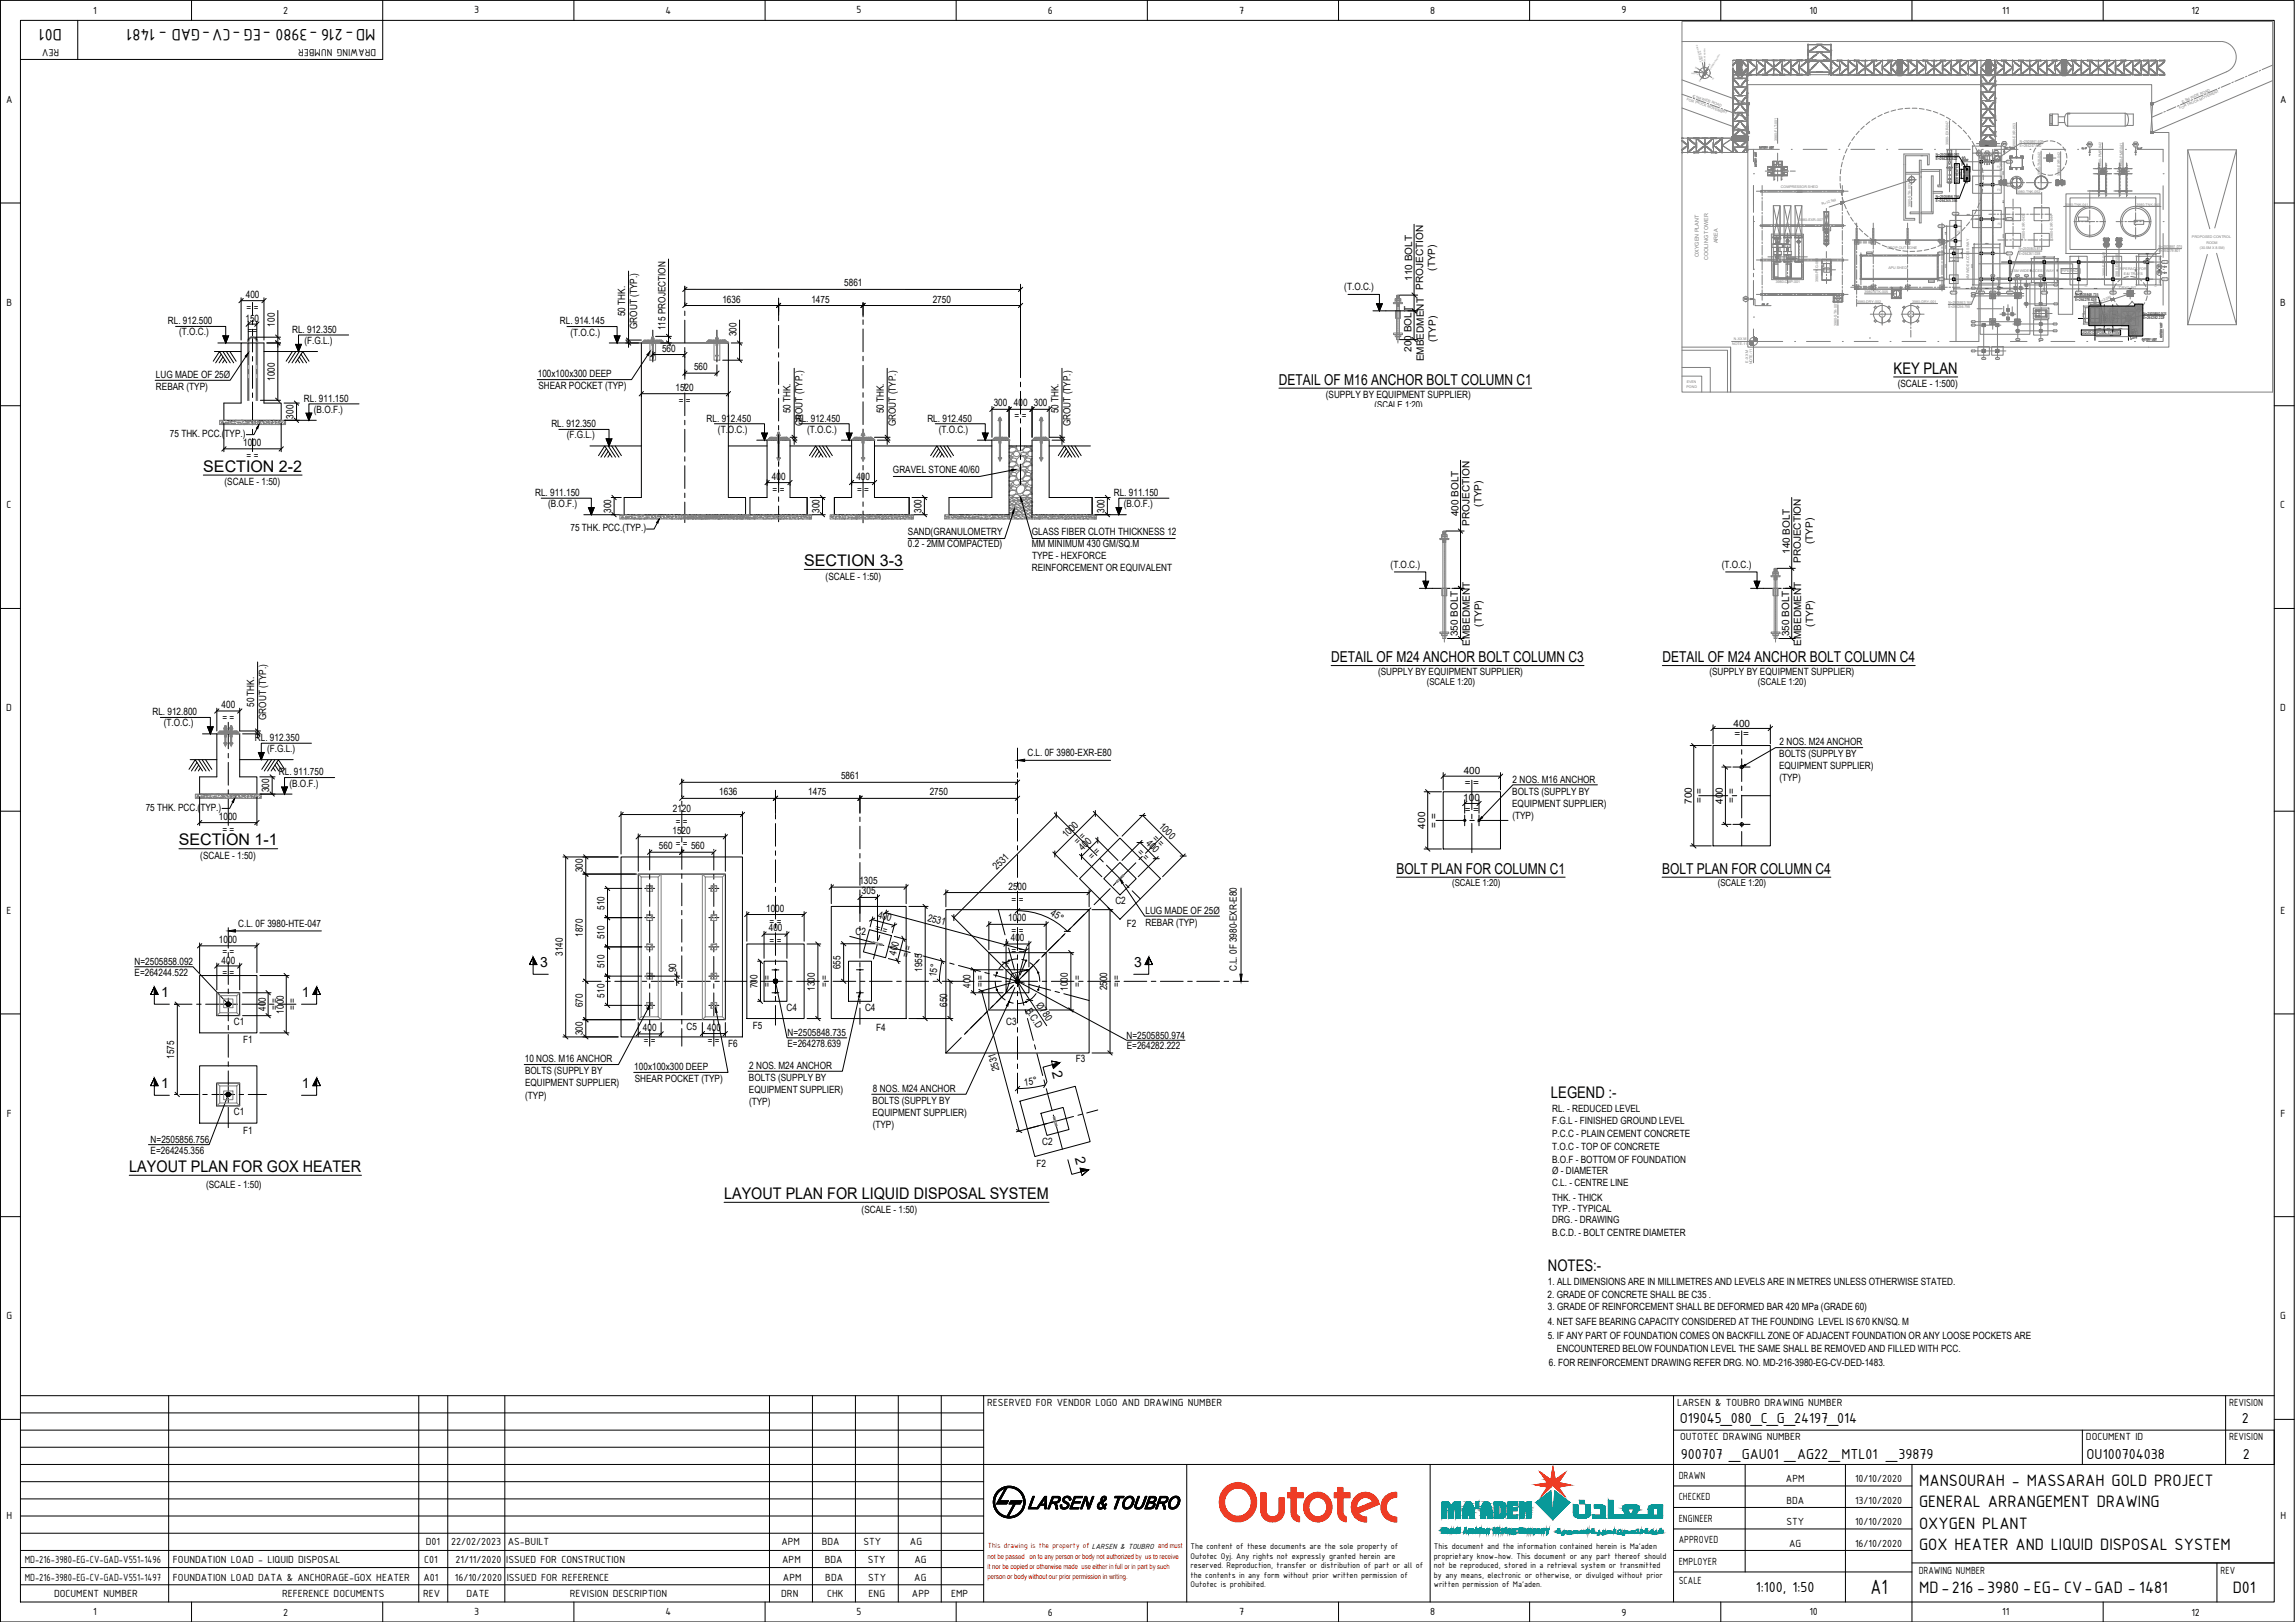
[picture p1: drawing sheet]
<svg xmlns="http://www.w3.org/2000/svg" width="841mm" height="594mm" viewBox="0 0 841 594" stroke-linecap="round" stroke-linejoin="round" font-family="sans-serif">
<defs><g id="words">
<text font-size="8.1" x="685.4" y="583.9">A1</text>
<g font-size="6.5">
<text x="22.7" y="10.6" transform="rotate(-180 22.7 10.6)">D01</text>
<text x="137.6" y="10.6" transform="rotate(-180 137.6 10.6)">MD-216 -3980 -EG -CV-GAD - 1481</text>
<text x="703.3" y="544.3">MANSOURAH - MASSARAH GOLD PROJECT</text>
<text x="703.3" y="552.1">GENERAL ARRANGEMENT DRAWING</text>
<text x="703.3" y="560">OXYGEN PLANT</text>
<text x="703.3" y="567.9">GOX HEATER AND LIQUID DISPOSAL SYSTEM</text>
<text x="703.3" y="583.6">MD-216 -3980 -EG- CV-GAD - 1481</text>
<text x="818.2" y="583.6">D01</text>
</g>
<g font-size="5.9">
<text x="693.9" y="136.8">KEY PLAN</text>
<text x="74.5" y="172.7">SECTION 2-2</text>
<text x="294.7" y="207.3">SECTION 3-3</text>
<text x="65.6" y="309.6">SECTION 1-1</text>
<text x="568.4" y="402.2">LEGEND :-</text>
<text x="47.4" y="429.2">LAYOUT PLAN FOR GOX HEATER</text>
<text x="265.3" y="439.1">LAYOUT PLAN FOR LIQUID DISPOSAL SYSTEM</text>
<text x="567.3" y="465.4">NOTES:-</text>
</g>
<g font-size="5.7">
<text x="615.6" y="521.2">O19045_080_C_G_24197_014</text>
<text x="821.5" y="521.2">2</text>
<text x="615.9" y="534.3">900707 _GAU01 _AG22_MTL01 _39879</text>
<text x="764.7" y="534.3">OU100704038</text>
<text x="821.9" y="534.3">2</text>
<text x="643.5" y="583.1">1:100, 1:50</text>
</g>
<g font-size="5.5">
<text x="468.7" y="141">DETAIL OF M16 ANCHOR BOLT COLUMN C1</text>
<text x="487.8" y="242.6">DETAIL OF M24 ANCHOR BOLT COLUMN C3</text>
<text x="609.2" y="242.6">DETAIL OF M24 ANCHOR BOLT COLUMN C4</text>
<text x="511.7" y="320.1">BOLT PLAN FOR COLUMN C1</text>
<text x="609.1" y="320.1">BOLT PLAN FOR COLUMN C4</text>
</g>
<g font-size="5.1">
<text x="197.9" y="354.2">3</text>
<text x="415.6" y="354.2">3</text>
<text x="59.1" y="365.2">1</text>
<text x="110.7" y="365.2">1</text>
<text x="385.4" y="392.6" transform="rotate(75 385.4 392.6)">2</text>
<text x="59.1" y="398.5">1</text>
<text x="110.7" y="398.5">1</text>
<text x="393.9" y="424.3" transform="rotate(75 393.9 424.3)">2</text>
</g>
<g font-size="4.1">
<text x="34.2" y="5">1</text>
<text x="103.8" y="5.1">2</text>
<text x="173.8" y="4.9">3</text>
<text x="243.8" y="5">4</text>
<text x="313.9" y="4.9">5</text>
<text x="384" y="5.1">6</text>
<text x="454.1" y="5">7</text>
<text x="524.1" y="5">8</text>
<text x="594.2" y="4.9">9</text>
<text x="663.1" y="5">10</text>
<text x="733.7" y="5">11</text>
<text x="803.1" y="5.1">12</text>
<text x="21.7" y="17.9" transform="rotate(-180 21.7 17.9)">REV</text>
<text x="137.8" y="17.9" transform="rotate(-180 137.8 17.9)">DRAWING NUMBER</text>
<text x="2.2" y="37.7">A</text>
<text x="835.5" y="37.7">A</text>
<text x="2.4" y="112">B</text>
<text x="835.6" y="112">B</text>
<text x="2.4" y="186.2">C</text>
<text x="835.6" y="186.2">C</text>
<text x="2.3" y="260.5">D</text>
<text x="835.6" y="260.5">D</text>
<text x="2.4" y="334.7">E</text>
<text x="835.7" y="334.7">E</text>
<text x="2.5" y="409">F</text>
<text x="835.7" y="409">F</text>
<text x="2.4" y="483.2">G</text>
<text x="835.6" y="483.2">G</text>
<text x="361.8" y="514.9">RESERVED FOR VENDOR LOGO AND DRAWING NUMBER</text>
<text x="614.6" y="514.9">LARSEN &amp; TOUBRO DRAWING NUMBER</text>
<text x="816.9" y="514.9">REVISION</text>
<text x="615.7" y="527.4">OUTOTEC DRAWING NUMBER</text>
<text x="764.4" y="527.4">DOCUMENT ID</text>
<text x="816.9" y="527.4">REVISION</text>
<text x="615.2" y="541.6">DRAWN</text>
<text x="654.5" y="542.9">APM</text>
<text x="679.8" y="542.9">10/10/2020</text>
<text x="615.2" y="549.5">CHECKED</text>
<text x="654.6" y="550.8">BDA</text>
<text x="679.8" y="550.8">13/10/2020</text>
<text x="2.4" y="556.4">H</text>
<text x="615.2" y="557.4">ENGINEER</text>
<text x="835.7" y="556.4">H</text>
<text x="654.6" y="558.7">STY</text>
<text x="679.8" y="558.7">10/10/2020</text>
<text x="156" y="565.8">D01</text>
<text x="165.3" y="565.8">22/02/2023</text>
<text x="186.1" y="565.8">AS-BUILT</text>
<text x="286.3" y="565.8">APM</text>
<text x="301.2" y="565.8">BDA</text>
<text x="316.4" y="565.8">STY</text>
<text x="333.5" y="565.8">AG</text>
<text x="615.2" y="565.2">APPROVED</text>
<text x="655.7" y="566.6">AG</text>
<text x="679.8" y="566.6">16/10/2020</text>
<text x="9.1" y="572.6">MD-216-3980-EG-CV-GAD-V551-1496</text>
<text x="63.4" y="572.6">FOUNDATION LOAD - LIQUID DISPOSAL</text>
<text x="155.4" y="572.6">C01</text>
<text x="167" y="572.6">21/11/2020</text>
<text x="185.5" y="572.6">ISSUED FOR CONSTRUCTION</text>
<text x="286.6" y="572.6">APM</text>
<text x="302.2" y="572.6">BDA</text>
<text x="318" y="572.6">STY</text>
<text x="335.1" y="572.6">AG</text>
<text x="615.2" y="573.1">EMPLOYER</text>
<text x="9.1" y="578.9">MD-216-3980-EG-CV-GAD-V551-1497</text>
<text x="63.4" y="578.9">FOUNDATION LOAD DATA &amp; ANCHORAGE-GOX HEATER</text>
<text x="155.2" y="578.9">A01</text>
<text x="166.7" y="578.9">16/10/2020</text>
<text x="185.7" y="578.9">ISSUED FOR REFERENCE</text>
<text x="286.9" y="578.9">APM</text>
<text x="302.4" y="578.9">BDA</text>
<text x="318.2" y="578.9">STY</text>
<text x="335" y="578.9">AG</text>
<text x="615.2" y="580.3">SCALE</text>
<text x="703.1" y="576.3">DRAWING NUMBER</text>
<text x="813.8" y="576.3">REV</text>
<text x="19.8" y="584.9">DOCUMENT NUMBER</text>
<text x="103.4" y="584.9">REFERENCE DOCUMENTS</text>
<text x="155.1" y="584.9">REV</text>
<text x="171" y="584.9">DATE</text>
<text x="208.8" y="584.9">REVISION DESCRIPTION</text>
<text x="286.3" y="584.9">DRN</text>
<text x="303.1" y="584.9">CHK</text>
<text x="318.3" y="584.9">ENG</text>
<text x="334.2" y="584.9">APP</text>
<text x="348.6" y="584.9">EMP</text>
<text x="34.2" y="591.6">1</text>
<text x="103.8" y="591.7">2</text>
<text x="173.8" y="591.6">3</text>
<text x="243.8" y="591.6">4</text>
<text x="313.9" y="591.6">5</text>
<text x="384" y="591.7">6</text>
<text x="454.1" y="591.6">7</text>
<text x="524.1" y="591.6">8</text>
<text x="594.2" y="591.7">9</text>
<text x="663.1" y="591.6">10</text>
<text x="733.7" y="591.6">11</text>
<text x="803.1" y="591.7">12</text>
</g>
<g font-size="3.7">
<text x="525.9" y="99.2" transform="rotate(-90 525.9 99.2)">(TYP)</text>
<text x="309.4" y="104.9">5861</text>
<text x="492.6" y="106.4">(T.O.C.)</text>
<text x="517.5" y="102.8" transform="rotate(-90 517.5 102.8)">110 BOLT</text>
<text x="521.5" y="106.1" transform="rotate(-90 521.5 106.1)">PROJECTION</text>
<text x="90.1" y="109">400</text>
<text x="90.4" y="113.8">= =</text>
<text x="264.7" y="110.8">1636</text>
<text x="297.3" y="110.8">1475</text>
<text x="341.8" y="110.8">2750</text>
<text x="61.5" y="118.8">RL. 912.500</text>
<text x="90" y="117.8">150</text>
<text x="100.7" y="119.6" transform="rotate(-90 100.7 119.6)">100</text>
<text x="205.2" y="118.8">RL. 914.145</text>
<text x="229.1" y="115.8" transform="rotate(-90 229.1 115.8)">50 THK.</text>
<text x="65.7" y="122.9">(T.O.C.)</text>
<text x="90.8" y="122.2">==</text>
<text x="107.1" y="121.9">RL. 912.350</text>
<text x="111.5" y="126">(F.G.L.)</text>
<text x="209.1" y="122.9">(T.O.C.)</text>
<text x="233.5" y="120.5" transform="rotate(-90 233.5 120.5)">GROUT (TYP.)</text>
<text x="243.9" y="120.9" transform="rotate(-90 243.9 120.9)">115 PROJECTION</text>
<text x="269.9" y="123.1" transform="rotate(-90 269.9 123.1)">300</text>
<text x="526.1" y="125.4" transform="rotate(-90 526.1 125.4)">(TYP)</text>
<text x="242.6" y="128.7">560</text>
<text x="517.3" y="128.9" transform="rotate(-90 517.3 128.9)">200 BOLT</text>
<text x="254.3" y="135.6">560</text>
<text x="521.7" y="132.3" transform="rotate(-90 521.7 132.3)">EMBEDMENT</text>
<text x="57.1" y="138.5">LUG MADE OF 25Ø</text>
<text x="57.1" y="142.9">REBAR (TYP)</text>
<text x="100.7" y="139.5" transform="rotate(-90 100.7 139.5)">1000</text>
<text x="197.1" y="138.2">100x100x300 DEEP</text>
<text x="197.3" y="142.6">SHEAR POCKET (TYP)</text>
<text x="247.5" y="143.1">1520</text>
<text x="695.5" y="141.7">(SCALE - 1:500)</text>
<text x="111.4" y="147.2">RL. 911.150</text>
<text x="248.8" y="147.9">= =</text>
<text x="364.2" y="148.8">300</text>
<text x="371.6" y="148.8">400</text>
<text x="378.8" y="148.8">300</text>
<text x="485.9" y="145.7">(SUPPLY BY EQUIPMENT SUPPLIER)</text>
<text x="107.6" y="153.3" transform="rotate(-90 107.6 153.3)">300</text>
<text x="115" y="151.2">(B.O.F.)</text>
<text x="259" y="154.4">RL. 912.450</text>
<text x="289.7" y="151.4" transform="rotate(-90 289.7 151.4)">50 THK.</text>
<text x="291.6" y="154.4">RL. 912.450</text>
<text x="323.8" y="151.4" transform="rotate(-90 323.8 151.4)">50 THK.</text>
<text x="339.9" y="154.4">RL. 912.450</text>
<text x="371.8" y="153.6">= =</text>
<text x="387.9" y="151.4" transform="rotate(-90 387.9 151.4)">50 THK.</text>
<text x="62.3" y="160.1">75 THK. PCC.(TYP.)</text>
<text x="202.1" y="156.5">RL. 912.350</text>
<text x="207.7" y="160.6">(F.G.L.)</text>
<text x="263.1" y="158.5">(T.O.C.)</text>
<text x="294.1" y="156.1" transform="rotate(-90 294.1 156.1)">GROUT (TYP.)</text>
<text x="295.8" y="158.5">(T.O.C.)</text>
<text x="328.3" y="156.1" transform="rotate(-90 328.3 156.1)">GROUT (TYP.)</text>
<text x="344" y="158.5">(T.O.C.)</text>
<text x="392.3" y="156.1" transform="rotate(-90 392.3 156.1)">GROUT (TYP.)</text>
<text x="89.1" y="163.3">1000</text>
<text x="90.4" y="168.1">= =</text>
<text x="327.2" y="173.3">GRAVEL STONE 40/60</text>
<text x="82.3" y="177.8">(SCALE - 1:50)</text>
<text x="282.9" y="175.7">400</text>
<text x="313.8" y="175.7">400</text>
<text x="196.1" y="181.7">RL. 911.150</text>
<text x="200.9" y="185.8">(B.O.F.)</text>
<text x="283.1" y="180.4">= =</text>
<text x="314.1" y="180.4">= =</text>
<text x="408.2" y="181.7">RL. 911.150</text>
<text x="411.8" y="185.8">(B.O.F.)</text>
<text x="542.9" y="185.6" transform="rotate(-90 542.9 185.6)">(TYP)</text>
<text x="223.9" y="187.8" transform="rotate(-90 223.9 187.8)">300</text>
<text x="300.3" y="187.8" transform="rotate(-90 300.3 187.8)">300</text>
<text x="337.7" y="187.8" transform="rotate(-90 337.7 187.8)">300</text>
<text x="404.7" y="187.8" transform="rotate(-90 404.7 187.8)">300</text>
<text x="534.5" y="189.1" transform="rotate(-90 534.5 189.1)">400 BOLT</text>
<text x="209" y="194.7">75 THK. PCC.(TYP.)</text>
<text x="332.7" y="196">SAND(GRANULOMETRY</text>
<text x="378.2" y="196">GLASS FIBER CLOTH THICKNESS 12</text>
<text x="538.5" y="192.5" transform="rotate(-90 538.5 192.5)">PROJECTION</text>
<text x="332.7" y="200.5">0.2 - 2MM COMPACTED)</text>
<text x="378.1" y="200.5">MM MINIMUM 430 GM/SQ.M</text>
<text x="655.9" y="202.9" transform="rotate(-90 655.9 202.9)">140 BOLT</text>
<text x="664.3" y="199.2" transform="rotate(-90 664.3 199.2)">(TYP)</text>
<text x="378.1" y="209">REINFORCEMENT OR EQUIVALENT</text>
<text x="378.2" y="204.6">TYPE - HEXFORCE</text>
<text x="509.6" y="208">(T.O.C.)</text>
<text x="631" y="208">(T.O.C.)</text>
<text x="659.9" y="206.2" transform="rotate(-90 659.9 206.2)">PROJECTION</text>
<text x="302.6" y="212.4">(SCALE - 1:50)</text>
<text x="534.3" y="233.1" transform="rotate(-90 534.3 233.1)">350 BOLT</text>
<text x="543.1" y="229.5" transform="rotate(-90 543.1 229.5)">(TYP)</text>
<text x="655.7" y="233.1" transform="rotate(-90 655.7 233.1)">350 BOLT</text>
<text x="664.5" y="229.5" transform="rotate(-90 664.5 229.5)">(TYP)</text>
<text x="538.6" y="236.5" transform="rotate(-90 538.6 236.5)">EMBEDMENT</text>
<text x="660" y="236.5" transform="rotate(-90 660 236.5)">EMBEDMENT</text>
<text x="505" y="247.3">(SUPPLY BY EQUIPMENT SUPPLIER)</text>
<text x="626.4" y="247.3">(SUPPLY BY EQUIPMENT SUPPLIER)</text>
<text x="55.9" y="262">RL. 912.800</text>
<text x="81.2" y="259.3">400</text>
<text x="93.1" y="259" transform="rotate(-90 93.1 259)">50 THK.</text>
<text x="97.5" y="263.7" transform="rotate(-90 97.5 263.7)">GROUT (TYP.)</text>
<text x="60" y="266.1">(T.O.C.)</text>
<text x="81.5" y="264.1">= =</text>
<text x="635.3" y="266.1">400</text>
<text x="93.4" y="271.5">RL. 912.350</text>
<text x="97.9" y="275.5">(F.G.L.)</text>
<text x="635.6" y="270.1">= =</text>
<text x="652.1" y="272.9">2 NOS. M24 ANCHOR</text>
<text x="376.5" y="277">C.L. 0F 3980-EXR-E80</text>
<text x="652" y="281.7">EQUIPMENT SUPPLIER)</text>
<text x="652" y="277.3">BOLTS (SUPPLY BY</text>
<text x="102.2" y="284">RL. 911.750</text>
<text x="308.2" y="285.4">5861</text>
<text x="536.4" y="283.4">400</text>
<text x="536.7" y="287.8">= =</text>
<text x="554.3" y="286.6">2 NOS. M16 ANCHOR</text>
<text x="652.1" y="286.1">(TYP)</text>
<text x="98.6" y="290.2" transform="rotate(-90 98.6 290.2)">300</text>
<text x="106.1" y="288.1">(B.O.F.)</text>
<text x="263.6" y="291.3">1636</text>
<text x="296.2" y="291.3">1475</text>
<text x="340.7" y="291.3">2750</text>
<text x="536.2" y="293.4">100</text>
<text x="554.2" y="291">BOLTS (SUPPLY BY</text>
<text x="53.4" y="297">75 THK. PCC.(TYP.)</text>
<text x="246.5" y="297.2">2120</text>
<text x="536.7" y="297.8">= =</text>
<text x="554.1" y="295.4">EQUIPMENT SUPPLIER)</text>
<text x="554.2" y="299.9">(TYP)</text>
<text x="620" y="294.5" transform="rotate(-90 620 294.5)">700</text>
<text x="624" y="294.1" transform="rotate(-90 624 294.1)">= =</text>
<text x="631.4" y="294.4" transform="rotate(-90 631.4 294.4)">400</text>
<text x="635.8" y="294.1" transform="rotate(-90 635.8 294.1)">= =</text>
<text x="80.2" y="300.2">1000</text>
<text x="81.5" y="305">= =</text>
<text x="246.4" y="305.4">1520</text>
<text x="247.6" y="302">= =</text>
<text x="424.5" y="302.9" transform="rotate(45 424.5 302.9)">1000</text>
<text x="522.3" y="303.5" transform="rotate(-90 522.3 303.5)">400</text>
<text x="526.7" y="303.1" transform="rotate(-90 526.7 303.1)">= =</text>
<text x="241.5" y="311">560 = = 560</text>
<text x="390.8" y="307" transform="rotate(-45 390.8 307)">1000</text>
<text x="395.1" y="309.5" transform="rotate(-45 395.1 309.5)">= =</text>
<text x="396.8" y="311.7" transform="rotate(-45 396.8 311.7)">400</text>
<text x="419.8" y="309" transform="rotate(45 419.8 309)">400</text>
<text x="422.1" y="307.1" transform="rotate(45 422.1 307.1)">= =</text>
<text x="73.4" y="314.6">(SCALE - 1:50)</text>
<text x="400.3" y="314.8" transform="rotate(-45 400.3 314.8)">= =</text>
<text x="416.6" y="312.6" transform="rotate(45 416.6 312.6)">= =</text>
<text x="213.6" y="319.5" transform="rotate(-90 213.6 319.5)">300</text>
<text x="314.9" y="323.8">1305</text>
<text x="365.3" y="318.7" transform="rotate(-45 365.3 318.7)">2531</text>
<text x="315.8" y="327.6">305</text>
<text x="369.6" y="325.8">2500</text>
<text x="221.5" y="333.3" transform="rotate(-90 221.5 333.3)">510</text>
<text x="280.8" y="333.9">1000</text>
<text x="370.7" y="330.6">= =</text>
<text x="384.7" y="335.1" transform="rotate(31 384.7 335.1)">45°</text>
<text x="408.7" y="331.2">C2</text>
<text x="419.8" y="334.8">LUG MADE OF 25Ø</text>
<text x="87.3" y="339.4">C.L. 0F 3980-HTE-047</text>
<text x="281.7" y="341.1">400</text>
<text x="282" y="338.6">= =</text>
<text x="320.6" y="340.9" transform="rotate(15 320.6 340.9)">= =</text>
<text x="321.6" y="336.2" transform="rotate(15 321.6 336.2)">400</text>
<text x="339.8" y="337.2" transform="rotate(15 339.8 337.2)">2531</text>
<text x="369.4" y="337.5">1000</text>
<text x="413" y="339.7">F2</text>
<text x="419.8" y="339.2">REBAR (TYP)</text>
<text x="80.2" y="345.5">1000</text>
<text x="213.6" y="343.2" transform="rotate(-90 213.6 343.2)">1870</text>
<text x="221.5" y="344" transform="rotate(-90 221.5 344)">510</text>
<text x="282" y="345.8">= =</text>
<text x="313.5" y="342.3">C2</text>
<text x="370.4" y="344.6">400</text>
<text x="370.7" y="342.2">= =</text>
<text x="49.3" y="353.4">N=2505858.092</text>
<text x="81.2" y="352.9">400</text>
<text x="81.5" y="349.9">= =</text>
<text x="206.2" y="350.2" transform="rotate(-90 206.2 350.2)">3140</text>
<text x="328.3" y="350" transform="rotate(-75 328.3 350)">400</text>
<text x="333" y="351" transform="rotate(-75 333 351)">= =</text>
<text x="370.7" y="349.4">= =</text>
<text x="49.3" y="357.3">E=264244.522</text>
<text x="81.5" y="357.3">= =</text>
<text x="221.5" y="354.7" transform="rotate(-90 221.5 354.7)">510</text>
<text x="247.8" y="356.1" transform="rotate(-90 247.8 356.1)">90</text>
<text x="308.1" y="355" transform="rotate(-90 308.1 355)">655</text>
<text x="337.9" y="356" transform="rotate(-90 337.9 356)">1955</text>
<text x="343.1" y="357.9" transform="rotate(-82 343.1 357.9)">15°</text>
<text x="453.3" y="355.8" transform="rotate(-90 453.3 355.8)">C.L. 0F 3980-EXR-E80</text>
<text x="221.5" y="365.4" transform="rotate(-90 221.5 365.4)">510</text>
<text x="277.6" y="361.9" transform="rotate(-90 277.6 361.9)">700</text>
<text x="282.3" y="361.6" transform="rotate(-90 282.3 361.6)">= =</text>
<text x="298.6" y="362.9" transform="rotate(-90 298.6 362.9)">1300</text>
<text x="303.4" y="361.6" transform="rotate(-90 303.4 361.6)">= =</text>
<text x="355.7" y="361.9" transform="rotate(-90 355.7 361.9)">400</text>
<text x="360.5" y="361.6" transform="rotate(-90 360.5 361.6)">= =</text>
<text x="391.3" y="362.9" transform="rotate(-90 391.3 362.9)">1000</text>
<text x="396.1" y="361.6" transform="rotate(-90 396.1 361.6)">= =</text>
<text x="405.7" y="362.7" transform="rotate(-90 405.7 362.7)">2500</text>
<text x="410.4" y="361.6" transform="rotate(-90 410.4 361.6)">= =</text>
<text x="97.4" y="370.3" transform="rotate(-90 97.4 370.3)">400</text>
<text x="101.8" y="370" transform="rotate(-90 101.8 370)">= =</text>
<text x="104" y="371.2" transform="rotate(-90 104 371.2)">1000</text>
<text x="108.4" y="370" transform="rotate(-90 108.4 370)">= =</text>
<text x="213.6" y="368.9" transform="rotate(-90 213.6 368.9)">670</text>
<text x="288.2" y="370.3">C4</text>
<text x="317" y="370.2">C4</text>
<text x="347" y="368.7" transform="rotate(-90 347 368.7)">650</text>
<text x="375.8" y="370.2" transform="rotate(57 375.8 370.2)">B.C.D</text>
<text x="379.6" y="368.1" transform="rotate(56 379.6 368.1)">Ø780</text>
<text x="85.7" y="375.3">C1</text>
<text x="235.6" y="377.6">400</text>
<text x="251.6" y="377.2">C5</text>
<text x="259.2" y="377.5">400</text>
<text x="275.9" y="376.8">F5</text>
<text x="321.1" y="377.6">F4</text>
<text x="368.7" y="375.6">C3</text>
<text x="89.1" y="382.2">F1</text>
<text x="213.6" y="379.1" transform="rotate(-90 213.6 379.1)">300</text>
<text x="235.9" y="382.3">= =</text>
<text x="259.4" y="382.2">= =</text>
<text x="266.9" y="383.3">F6</text>
<text x="288.6" y="379.4">N=2505848.735</text>
<text x="288.6" y="383.4">E=264278.639</text>
<text x="412.8" y="380.4">N=2505850.974</text>
<text x="63.9" y="387.8" transform="rotate(-90 63.9 387.8)">1575</text>
<text x="192.3" y="389.1">10 NOS. M16 ANCHOR</text>
<text x="394.2" y="389">F3</text>
<text x="412.9" y="384.3">E=264282.222</text>
<text x="192.4" y="393.5">BOLTS (SUPPLY BY</text>
<text x="232.5" y="391.9">100x100x300 DEEP</text>
<text x="274.4" y="396">BOLTS (SUPPLY BY</text>
<text x="274.6" y="391.5">2 NOS. M24 ANCHOR</text>
<text x="366.3" y="391.9" transform="rotate(-105 366.3 391.9)">2531</text>
<text x="192.4" y="397.9">EQUIPMENT SUPPLIER)</text>
<text x="232.6" y="396.3">SHEAR POCKET (TYP)</text>
<text x="274.4" y="400.4">EQUIPMENT SUPPLIER)</text>
<text x="319.9" y="399.9">8 NOS. M24 ANCHOR</text>
<text x="375.5" y="397.6" transform="rotate(-8 375.5 397.6)">15°</text>
<text x="192.4" y="402.4">(TYP)</text>
<text x="274.5" y="404.8">(TYP)</text>
<text x="319.8" y="404.3">BOLTS (SUPPLY BY</text>
<text x="568.8" y="407.4">RL. - REDUCED LEVEL</text>
<text x="85.7" y="408.4">C1</text>
<text x="319.7" y="408.8">EQUIPMENT SUPPLIER)</text>
<text x="319.8" y="413.2">(TYP)</text>
<text x="568.8" y="411.7">F.G.L - FINISHED GROUND LEVEL</text>
<text x="55.2" y="418.6">N=2505856.756</text>
<text x="89.1" y="415.2">F1</text>
<text x="381.9" y="419.3">C2</text>
<text x="568.8" y="416.6">P.C.C - PLAIN CEMENT CONCRETE</text>
<text x="55.2" y="422.5">E=264245.356</text>
<text x="568.8" y="421.1">T.O.C - TOP OF CONCRETE</text>
<text x="379.8" y="427.5">F2</text>
<text x="568.8" y="426">B.O.F - BOTTOM OF FOUNDATION</text>
<text x="568.8" y="430.1">Ø - DIAMETER</text>
<text x="75.5" y="435.1">(SCALE - 1:50)</text>
<text x="568.8" y="434.4">C.L. - CENTRE LINE</text>
<text x="568.8" y="439.9">THK. - THICK</text>
<text x="568.8" y="444">TYP. - TYPICAL</text>
<text x="315.8" y="444.2">(SCALE - 1:50)</text>
<text x="568.8" y="448">DRG. - DRAWING</text>
<text x="568.8" y="452.6">B.C.D. - BOLT CENTRE DIAMETER</text>
<text x="567.3" y="470.8">1. ALL DIMENSIONS ARE IN MILLIMETRES AND LEVELS ARE IN METRES UNLESS OTHERWISE STATED.</text>
<text x="567.1" y="475.4">2. GRADE OF CONCRETE SHALL BE C35 .</text>
<text x="567.3" y="479.9">3. GRADE OF REINFORCEMENT SHALL BE DEFORMED BAR 420 MPa (GRADE 60)</text>
<text x="567.2" y="485.2">4. NET SAFE BEARING CAPACITY CONSIDERED AT THE FOUNDING LEVEL IS 670 KN/SQ. M</text>
<text x="567.2" y="490.5">5. IF ANY PART OF FOUNDATION COMES ON BACKFILL ZONE OF ADJACENT FOUNDATION OR ANY LOOSE POCKETS ARE</text>
<text x="570.6" y="495.4">ENCOUNTERED BELOW FOUNDATION LEVEL THE SAME SHALL BE REMOVED AND FILLED WITH PCC.</text>
<text x="567.6" y="500.3">6. FOR REINFORCEMENT DRAWING REFER DRG. NO. MD-216-3980-EG-CV-DED-1483.</text>
</g>
<g font-size="3.5">
<text x="720.7" y="61.4" transform="rotate(-90 720.7 61.4)">AL</text>
<text x="503.7" y="149.4">(SCALE 1:20)</text>
<text x="522.9" y="251">(SCALE 1:20)</text>
<text x="644.2" y="251">(SCALE 1:20)</text>
<text x="532.1" y="324.7">(SCALE 1:20)</text>
<text x="629.5" y="324.7">(SCALE 1:20)</text>
</g>
<g font-size="3.3">
<text x="436.2" y="567.3">The content of these documents are the sole property of</text>
<text x="525.5" y="567.3">This document and the information contained herein is Ma'aden</text>
<text x="436.2" y="570.8">Outotec Oyj. Any rights not expressly granted herein are</text>
<text x="436.2" y="574.4">reserved. Reproduction, transfer or distribution of part or all of</text>
<text x="525.5" y="570.8">proprietary know-how. This document or any part thereof should</text>
<text x="525.5" y="574.4">not be reproduced, stored in a retrieval system or transmitted</text>
<text x="436.2" y="577.8">the contents in any form without prior written permission of</text>
<text x="436.2" y="581.3">Outotec is prohibited.</text>
<text x="525.5" y="577.8">by any means, electronic or otherwise, or divulged without prior</text>
<text x="525.5" y="581.3">written permission of Ma'aden.</text>
</g>
<g font-size="3.1" fill="#808080">
<text x="733.1" y="57.9">7</text>
<text x="780.7" y="54.3">TP5</text>
</g>
<text font-size="2.9" fill="#f00" x="362" y="567.1">This drawing is the property of LARSEN &amp; TOUBRO and must</text>
<g font-size="2.6" fill="#f00">
<text x="361.9" y="570.9">not be passed on to any person or body not authorized by us to receive</text>
<text x="361.9" y="574.7">it nor be copied or otherwise made use either in full or in part by such</text>
<text x="361.9" y="578.5">person or body without our prior permission in writing.</text>
</g>
<g font-size="2" fill="#808080">
<text x="629.5" y="89.2" transform="rotate(-90 629.5 89.2)">AREA</text>
<text x="622.6" y="94.2" transform="rotate(-90 622.6 94.2)">OXYGEN PLANT</text>
<text x="626" y="95.3" transform="rotate(-90 626 95.3)">COOLING TOWER</text>
</g>
<g font-size="1.5" fill="#808080">
<text x="740.2" y="52.3">N=2505861.609</text>
<text x="740.2" y="53.9">E=264247.630</text>
<text x="739.8" y="91.7">N=2505845.813</text>
<text x="739.8" y="93.2">E=264261.038</text>
<text x="791.1" y="90.8">N=2505861.075</text>
<text x="791.1" y="92.4">E=264279.801</text>
<text x="755.6" y="99.8">PIPE RACK</text>
<text x="714" y="111.2">N=2505843.164</text>
<text x="714" y="112.8">E=264256.798</text>
</g>
<g font-size="1.5">
<text x="709.4" y="57.1">N=2505858.092</text>
<text x="709.4" y="58.7">E=264244.522</text>
<text x="717.7" y="67.1" transform="rotate(-90 717.7 67.1)">GOX HEATER</text>
<text x="709.4" y="72.4">N=2505856.756</text>
<text x="709.4" y="74">E=264245.356</text>
<text x="760.4" y="108.5">N=2505848.735</text>
<text x="760.4" y="110.1">E=264278.639</text>
<text x="785.3" y="116.7">E=264282.222</text>
<text x="785.4" y="115.2">N=2505850.974</text>
<text x="762.8" y="122.4">LIQUID DISPOSAL SYSTEM</text>
</g>
<g font-size="1.3" fill="#808080">
<text x="620.2" y="35.4" transform="rotate(19 620.2 35.4)">C 5M WIDE ROAD</text>
<text x="618" y="36.6" transform="rotate(19 618 36.6)">FOR TRUCK MOVEMENT</text>
<text x="620.3" y="36" transform="rotate(19 620.3 36)">L</text>
<text x="798.9" y="40.1" transform="rotate(-23 798.9 40.1)">FOR TRUCK MOVEMENT</text>
<text x="799.8" y="37.7" transform="rotate(-23 799.8 37.7)">C 5M WIDE ROAD</text>
<text x="800.2" y="38.1" transform="rotate(-25 800.2 38.1)">L</text>
<text x="651.2" y="51.6" transform="rotate(-90 651.2 51.6)">3980-FLT-001</text>
<text x="714" y="52.9" transform="rotate(-90 714 52.9)">3980-EXR-047</text>
<text x="738.6" y="53.8" transform="rotate(-90 738.6 53.8)">3980-EXR-053</text>
<text x="733.9" y="65.6" transform="rotate(-90 733.9 65.6)">3980-EXR-052</text>
<text x="747.8" y="64.2" transform="rotate(-90 747.8 64.2)">3980-TNK-042</text>
<text x="754.9" y="64.4" transform="rotate(-90 754.9 64.4)">3980-EXR-042</text>
<text x="770.2" y="61" transform="rotate(-90 770.2 61)">3980-PMP-042</text>
<text x="777.8" y="61.1" transform="rotate(-90 777.8 61.1)">3980-PMP-041</text>
<text x="652.7" y="69">COMPRESSOR SHED</text>
<text x="739.1" y="70.7">3980-TNK-052</text>
<text x="667.8" y="75.2" transform="rotate(-19 667.8 75.2)">R=12.5M</text>
<text x="700.2" y="75.7" transform="rotate(-90 700.2 75.7)">3980-STK-003</text>
<text x="756.8" y="75.4">3980-TNK-041</text>
<text x="782.9" y="75.5">3980-TNK-040</text>
<text x="659.3" y="81">3980-EXR-007</text>
<text x="742" y="87.5" transform="rotate(-90 742 87.5)">3980-EXR-043</text>
<text x="752.3" y="87.6" transform="rotate(-90 752.3 87.6)">3980-EXR-044</text>
<text x="803.3" y="87.3">PROPOSED CONTROL</text>
<text x="808.6" y="89.2">ROOM</text>
<text x="691.6" y="91.3">DROP OUT ZONE</text>
<text x="806.2" y="91.1">(30.5M X 8.5M)</text>
<text x="692.1" y="98.6">APU SHED</text>
<text x="736.9" y="99.7">2.5M WIDE ACCESS WAY</text>
<text x="771.5" y="101.1" transform="rotate(-90 771.5 101.1)">3980-EXR-041</text>
<text x="776.3" y="101.3" transform="rotate(-90 776.3 101.3)">3980-EXR-040</text>
<text x="776.8" y="98.8">PIPERACK FOR</text>
<text x="778.3" y="100.6">E&amp;I TRAYS</text>
<text x="650.7" y="103.8">3980-CMP-001</text>
<text x="666.2" y="103.3" transform="rotate(-90 666.2 103.3)">3980-PKG-060</text>
<text x="683.3" y="107.4">3980-STK-005</text>
<text x="721.7" y="102.3" transform="rotate(-90 721.7 102.3)">4M WIDE ACCESS WAY</text>
<text x="776.6" y="105.8">CRYO PIT</text>
<text x="680.6" y="110.9">3980-DRY-002</text>
<text x="700.8" y="110.9">3980-DRY-001</text>
<text x="769.3" y="110.8" transform="rotate(-19 769.3 110.8)">R=3.0M</text>
<text x="673.1" y="119.3" transform="rotate(-90 673.1 119.3)">3980-STK-001</text>
<text x="635.4" y="124.6">N-XX M</text>
<text x="634.8" y="126.5">NOTE-11</text>
<text x="640.6" y="132.8" transform="rotate(-90 640.6 132.8)">E-XX M</text>
<text x="642.2" y="133.4" transform="rotate(-90 642.2 133.4)">NOTE-11</text>
<text x="618.1" y="142">POND</text>
<text x="618.1" y="140.3">EVEN</text>
</g>
<g font-size="1.1" fill="#808080">
<text x="731.9" y="61.4">F3</text>
<text x="732" y="69.8">F3</text>
<text x="732.1" y="82.6">F3</text>
<text x="717.3" y="85.3">F2</text>
<text x="716.4" y="93">F1</text>
</g>
<g font-size=".9" fill="#808080">
<text x="626.2" y="23.9" transform="rotate(32 626.2 23.9)">N</text>
<text x="621.1" y="24.9" transform="rotate(32 621.1 24.9)">W</text>
<text x="622.6" y="29.6" transform="rotate(30 622.6 29.6)">S</text>
<text x="627.4" y="28.8" transform="rotate(32 627.4 28.8)">E</text>
<text x="735.2" y="59.5">PR1-5</text>
<text x="735.2" y="67.9">PR1-4</text>
<text x="710.3" y="83.1">PR1-3'</text>
<text x="715.5" y="78.6">PR1-A'</text>
<text x="735.2" y="80.5">PR1-3</text>
<text x="710.3" y="88.5">PR1-2'</text>
<text x="710.3" y="93.1">PR1-2</text>
<text x="735.2" y="93.1">PR1-2</text>
<text x="792.2" y="96.2">PR2-B</text>
<text x="710.3" y="102.5">PR1-1</text>
<text x="714.8" y="107.5">PR1-A</text>
<text x="725" y="107.5">PR1-B</text>
<text x="729.1" y="107.5">PR1-C</text>
<text x="735.5" y="107.5">PR2-1</text>
<text x="748.1" y="107.5">PR2-2</text>
<text x="760.6" y="107.5">PR2-3</text>
<text x="773.3" y="107.5">PR2-4</text>
<text x="785.8" y="107.5">PR2-5</text>
<text x="792.2" y="102.5">PR2-A</text>
</g>
<g font-size=".7" fill="#808080">
<text x="623.5" y="22.6" transform="rotate(-103 623.5 22.6)">PREVAILING WIND</text>
<text x="624.1" y="22.5" transform="rotate(-103 624.1 22.5)">DIRECTION</text>
<text x="625" y="22.7" transform="rotate(-90 625 22.7)">PLANT NORTH</text>
<text x="619.8" y="27.1" transform="rotate(7 619.8 27.1)">MECCA</text>
<text x="627" y="25.5" transform="rotate(-58 627 25.5)">GEODETIC NORTH</text>
</g>
<g font-size=".6" fill="#808080">
<text x="729.7" y="101.1">CB-1</text>
<text x="738.8" y="101.1">CB-1</text>
<text x="742" y="101.1">TC1-A</text>
<text x="747.2" y="101.1">TC1-B</text>
<text x="722.5" y="107.7">P03-A</text>
<text x="722.5" y="105.7">P03-B</text>
<text x="731.8" y="102.3">P03-1</text>
<text x="738" y="102.3">P03-2</text>
<text x="739.9" y="102.3">P03-3</text>
<text x="752.7" y="104.6">TC1-2</text>
<text x="722.6" y="108.6">CB-B</text>
<text x="752.7" y="111.5">TC1-1</text>
<text x="722.5" y="119.3">ST-B</text>
<text x="722.6" y="118">CB-A</text>
<text x="752.4" y="118.8">TC1-1</text>
<text x="738.8" y="124.6">TC2-A</text>
<text x="747.3" y="124.6">TC2-B</text>
<text x="752.4" y="121.3">TC1-1</text>
<text x="722.5" y="128.7">ST-A</text>
<text x="726.4" y="131.5">ST-1</text>
<text x="731.4" y="131.5">ST-2</text>
</g>
<g font-size=".5">
<text x="727.5" y="53.4">5000</text>
<text x="718.7" y="64.3" transform="rotate(-90 718.7 64.3)">1575</text>
<text x="734.4" y="64" transform="rotate(-90 734.4 64)">4000</text>
<text x="734.4" y="74.5" transform="rotate(-90 734.4 74.5)">6000</text>
<text x="720.7" y="78.8">4500</text>
<text x="713.2" y="86.1" transform="rotate(-90 713.2 86.1)">2550</text>
<text x="727.5" y="89.3">4500</text>
<text x="734.4" y="87.1" transform="rotate(-90 734.4 87.1)">6000</text>
<text x="713.2" y="91.1" transform="rotate(-90 713.2 91.1)">2200</text>
<text x="714.8" y="90.8">300</text>
<text x="715.3" y="95.6">1500</text>
<text x="719" y="93.4" transform="rotate(-90 719 93.4)">1500</text>
<text x="748.5" y="94">3500</text>
<text x="748.7" y="94.6">= =</text>
<text x="754.1" y="95.8" transform="rotate(-90 754.1 95.8)">600</text>
<text x="786.3" y="92.9">3000</text>
<text x="786.5" y="94.8">400</text>
<text x="786.5" y="93.6">= =</text>
<text x="786.5" y="95.4">= =</text>
<text x="791.6" y="95.6" transform="rotate(-90 791.6 95.6)">1000</text>
<text x="713.2" y="98.1" transform="rotate(-90 713.2 98.1)">4500</text>
<text x="722.8" y="98.1" transform="rotate(-90 722.8 98.1)">6500</text>
<text x="744.3" y="99.7" transform="rotate(-90 744.3 99.7)">4200</text>
<text x="754.1" y="99.7" transform="rotate(-90 754.1 99.7)">3000</text>
<text x="782.8" y="99.7" transform="rotate(-90 782.8 99.7)">5000</text>
<text x="785.7" y="96.4" transform="rotate(-90 785.7 96.4)">400</text>
<text x="786.4" y="96.4" transform="rotate(-90 786.4 96.4)">= =</text>
<text x="791.6" y="99.7" transform="rotate(-90 791.6 99.7)">3000</text>
<text x="720.4" y="105.7">4800</text>
<text x="727.5" y="105.7">2000</text>
<text x="732.8" y="105.6">3000</text>
<text x="742.2" y="105.7">6000</text>
<text x="754.1" y="103.3" transform="rotate(-90 754.1 103.3)">600</text>
<text x="754.8" y="105.7">6000</text>
<text x="767.4" y="105.7">6000</text>
<text x="780" y="105.7">6000</text>
<text x="791.6" y="103.9" transform="rotate(-90 791.6 103.9)">1000</text>
<text x="767.1" y="111.4">1520</text>
<text x="767.1" y="110.8">2120</text>
<text x="773.9" y="113.1">1305</text>
<text x="779" y="112.7" transform="rotate(-46 779 112.7)">2531</text>
<text x="763.5" y="116" transform="rotate(-90 763.5 116)">3140</text>
<text x="764.1" y="117.8" transform="rotate(-90 764.1 117.8)">670</text>
<text x="764.1" y="115.3" transform="rotate(-90 764.1 115.3)">1870</text>
<text x="768.8" y="120.4">1636</text>
<text x="772" y="120.4">1475</text>
<text x="773.3" y="123.2">5861</text>
<text x="776.5" y="120.4">2750</text>
<text x="780.1" y="120.5" transform="rotate(-9 780.1 120.5)">15°</text>
<text x="781.3" y="124" transform="rotate(-16 781.3 124)">1000</text>
</g>
<g font-size=".5" fill="#808080">
<text x="736.9" y="97">C1</text>
<text x="749.4" y="97">C1</text>
<text x="762" y="97">C1</text>
<text x="774.6" y="97">C1</text>
<text x="787.2" y="97">C1</text>
<text x="737.2" y="103.1">C1</text>
<text x="738.4" y="105.1">F3A</text>
<text x="749.4" y="103.3">C1</text>
<text x="751.8" y="104.2">F4</text>
<text x="762" y="103.3">C1</text>
<text x="764" y="105.2">F3A</text>
<text x="774.6" y="103.3">C1</text>
<text x="776.1" y="105.2">F3A</text>
<text x="787.2" y="103.3">C1</text>
<text x="789.5" y="105.2">F3A</text>
</g>
</g></defs>
<!-- layer: CI-EXISTING -->
<g fill="none" stroke="#808080" stroke-width=".37">
<path d="M616.4 7.8h216.4v135.8h-216.4zM616.4 15.2h197.7M662.4 18.3v1.7M662.5 16.4h.1M662.5 16.3h.1M662.6 18.2v2.1M662.6 16.3l-.1 .1M662.6 19.1l4.2-2.7 4.2 2.7zM662.6 16.4h8.4M662.6 16.4v.2v-.2M662.6 18.4h.1M662.6 16.3v11.3"/>
<path d="M662.7 18.3l-.1 1.9-.2-.1 .2-.1v-1.7l.1 1.7M663.8 18.2l1.7-1.1 .1 .1-1.7 1.2zM665.5 17.1l-1.7 1.2M665.7 16.2l2.1 .2zM665.7 18.9l2.1 .2zM665.7 16.4h2.1M665.7 19.1h2.1h-2.1M665.7 19.1h2.1M665.7 16.3h2.1M668 17.1l1.8 1.1-.1 .2-1.8-1.2zM668 17.1l1.8 1.2M669.8 18.2l-1.8-1.1-.1 .1 1.8 1.2"/>
<path d="M669.8 18.2l-.1 .2M670.8 18.3v1.7M670.9 16.2l.2 .2zM670.9 18.2l.1 2.1zM670.9 16.4v.2zM670.9 16.1l.2 .2zM671 18.4h.1M671 16.2l-.1 11.3M671.2 18.3l-.2 1.9-.2-.1 .2-1.8 .2 1.7M814.1 15.2a5.8 5.8 0 0 1 5.3 4.8 5.8 5.8 0 0 1-3.5 6.3l-27.4 11.7M616.4 39.6l24.1 8.7M616.4 29.3l24.1 8.7"/>
<path d="M616.4 34.5l3.5 1.3M620.5 36l.6 .2M621.6 36.4l3.5 1.2M622.1 25.1l5.2 3.3M622.3 26.5l-1.5-.2 3.9 .5M623.8 23l.9 3.8M624 28.2h.1M624 27.9v.2zM624 27.9l.1 .2v-.4v.3M624.1 27.6l.1 .3zM624.2 27.9l-.1-.2 .1 .3M624.3 27.5h.1"/>
<path d="M624.3 27.4h.1M624.3 27.3l-.6 .7 .3-.1v.3M624.3 27.6l-.1 .2M624.3 27.3v.1M624.3 27.3l-.3 .9M624.7 26.8h.1M624.7 27.1v.2M624.7 26.9l.1 .4M624.7 22.9v3.9M624.7 27.2h.1M624.7 26.8l.1 .5M624.7 26.9l.1 .2"/>
<path d="M624.7 26.8v.1M624.7 26.9h.1M624.7 26.8l.1 .2zM624.8 26.8h.1M624.7 27.2l.1 .1M624.7 26.7h.1M624.8 27h.1M624.8 26.9v.2M624.8 27.1l-.2-.9-.4 .7 .4-.5 .1 .8M624.8 27.1v.1M624.8 27.1v.2M624.8 27.2h.1"/>
<path d="M624.9 27.1h.1M624.9 26.9h.1M625 27h.1M625 27.1h.1M625 26.9h.1M625 26.7l.1 .2M625.1 26.9h.1M625.1 25.8l.5-.4-.3 .6zM625.1 26.6v.1M625.1 26.6l-.3 .5M625.2 26.7h.1M625.2 26.6h.1"/>
<path d="M625.2 25.9l-1.2 2.3M625.2 25.9h.1M625.2 26.6l-.4 .7M625.3 25.8h.1M625.3 25.8v.2M625.4 25.8h.1M625.4 25.9l-.1-.2v.3M625.4 25.6v.2zM625.5 25.5h.1M625.5 25.6v.1M625.5 25.4h.1M625.6 25.4h.1"/>
<path d="M625.6 25.4l-.4 .5M625.6 37.9l.6 .2M626.2 24.4l-3 4.7M626.7 38.3l3.4 1.2M630.7 39.7l.6 .2M634.8 25.5h.2M634.9 34.1v1.7h.3v-1.7M634.9 34.1l.1 .1zM634.9 25.2h.3v.6h-.3v-.6M634.9 27.8v1.8l.1-1.8M634.9 27.8h.1M634.9 27.8l.1-.1z"/>
<path d="M634.9 35.8h.3M634.9 38.2l.2 .2zM634.9 38.1h.1M634.9 31.8l.2 .3zM634.9 25.5v1.1M634.9 26.3h.1M635 31.8h.1M635 38l.2 .1zM635 25.4h.1M635 25.6l1.6 1.8M635 25.4l1.1 1.5M635 22.1v33.8l-3.9-2.7 3.9-2.6h-16.5"/>
<path d="M635.2 31.8h.1M635 36.7v2.1M635 34.1h.1M635 34.2v1.7zM635 27.8v1.8l.2-1.8M635 27.7v.1M635 22.1h1.6M635 26.5h.1M635 25.5h.3v.8M635 25.5v1M635 25.4v.2v-.6v.5M635 25.5h.1"/>
<path d="M635 36.7l.2 2.1zM635 27.7l-.1 1.9M635 29.5h.1M635 27.4h35.9M635 22.1h28.1M635 25.7l1.1 1.2M635 27.6v2.1M635 25.5l2.7 3.2 2.6-3.2M635 31.8h5.3l-2.6 3.2zM635 38.1h5.3M635 35h5.3l-2.6 3.1zM635 33.9v2.1"/>
<path d="M635 28.7h5.3l-2.6 3.1zM635 37.9h.1M635.1 34.2l-.1 1.7M635.1 38.1v-.2v.2M635.1 31.6l-.2 .2zM635.1 26.3h.1M635.1 29.6h.1M635.2 34.1h.1M635.2 27.8h.1M635.3 25.5l-.2 .8M635.6 35.8l.2-.1 1.4 1.6-.2 .1zM635.6 26.3l.2-.1 1.4 1.6-.2 .2z"/>
<path d="M635.6 32.7l.2-.2 1.4 1.6-.2 .2zM635.6 29.5l.2-.1 1.4 1.6-.2 .1zM635.7 32.6l1.3 1.6M636.1 22.6l-1.1 1.5zM636.4 22.9l.2 3.7zM636.4 23l.2 1M636.4 23.8l.2 .2zM636.4 25.7v.9l.2-.9M636.4 25.7h.1M636.6 23.1h.1M636.6 25.5l-.2 1 .2-1v.2M636.6 26.3h.1"/>
<path d="M636.6 25.5l-.2 .2zM636.6 23.7l-.2 .1v-.9l.2 .9M636.6 23.8v.2M636.6 24v-.3l-.2 2.1M636.6 22l-.2 .2zM636.6 22.4h.1M636.6 21.9v.4zM636.6 27.6h.1M636.6 27.1v.5zM636.6 23.7l.1 2.1zM636.6 25.6h1.6v.4h-1.6v.6h.2l-.2-1.1 .2 .2-.2-.2 .2 .1v1h-.2M636.6 25.8h1.6"/>
<path d="M636.6 22.2l1.5 1.4M636.6 23.8h.2l-.2 .2zM636.6 25.8h1.6h-1.6M636.6 27.2l1.6 .2M636.6 27.2v.2M636.6 23.7v2.1M636.6 25.5v1h.2M636.6 22.9h.2M636.6 23.7h1.6h-1.6M636.6 22.1l1.6 .1zM636.6 27.3l1.6 .1zM636.6 22.3v-.4h1.6v5.6h-1.6v-.3"/>
<path d="M636.6 22.3h.1M636.6 27.5h.1M636.6 27.2h.1M636.6 23.6h1.6v.2h-1.6zM636.6 23.7h1.6zM636.6 22l.2 .2zM636.6 38l2.1 .1zM636.6 31.8l2.1 .2zM636.6 28.7l2.1 .1zM636.6 35l2.1 .1zM636.6 35h2.1M636.6 31.8h2.1"/>
<path d="M636.6 38.1h2.1M636.6 25.8h1.8M636.6 22.3h1.6M636.6 27.3h.1M636.6 22.1v5.3M636.6 23.7h1.6M636.6 22.2l1.5 1.5v2.1M636.6 23.7l1.6 2.1M636.6 22.1l1.6 1.6M636.6 27.5h1.5M636.6 22.3l1.5 .1M636.6 21.9h1.4"/>
<path d="M636.6 25.8l1.6 1.6M636.6 22.1l-1.6 1.7M636.7 27.6h1.4M636.7 22.4h1.4M636.7 27.6h1.4zM636.7 21.9h1.4M636.7 21.9h1.4zM636.8 21.9h.1M636.7 27.1h1.4zM636.7 22.4h1.3M636.7 25.8l1.5 1.5M636.7 22.1l1.5 1.5"/>
<path d="M636.7 23.6h-.1M636.7 22.1l-.1 .1M636.7 22.1l.1 .1M636.7 25.8l1.3 1.3M636.7 25.8l-.1 .1M636.7 23.9l1.3 1.7M636.7 25.5h.1M636.8 27.1h1.3M636.8 23.8l1.2 1.8zM636.8 23.8l1.2 1.7M636.8 22.4h.1M636.8 27.1l-.1 .2"/>
<path d="M636.8 22.9h-.2v.7M636.8 23h-.2v1M636.8 23.4v.4M636.8 22.9v2.9h-.2v-2.1h.2M636.8 22.9h.1M636.8 21.9h1.2h-1.2M636.8 22.1v.1M636.9 27.1h.9h-.9M637 38.9l.2 .1-1.4 1.6-.2-.1zM637.7 38.1l2.6 3.2h-5.3zM637.8 27.1h.2M638 23l.1 1"/>
<path d="M638 23.8l.2 .2zM638 22.1l.2-.1-.2 .2M638 25.6l.2-.1zM638 23.4v-.5h.2v.7h-1.6v.2h1.6M638 23.9l-1.3 1.6M638 23.9l-1.2 1.7zM638 21.9l.2 .5zM638 27.1l.2 .5zM638 27.3h.2M638 27.1h.1M638 27.6h-1.3h1.4M638 22.3v.1"/>
<path d="M638 25.5h.1M638 23.7l.2 2.1zM638 23.9h.1M638.1 25.8l-1.5 1.5M638.1 25.8l-1.3 1.3M638.1 22.1l-.1 .1M638.1 25.5l-.1 1M638.1 27.6h.1M638.1 27.3h.1M638.1 22.2l-.1 .1M638.1 26.3h.1M638.1 23.1h.1"/>
<path d="M638.2 25.9l-1.5 1.5M638.2 22.2l-1.6 1.4M638.2 23.7l-.2 .1M638.2 23.7v2.1M638.2 23.8h.2l-.2 .2zM638.2 25.6h-1.6v.4h1.6v.6h-.2v-.5M638.2 25.5l.2 .2zM638.2 22.1h-1.6h1.6l-.1 .2M638.2 22.1h-1.6v.2M638.2 22l.2 .2zM638.2 25.8l-1.6 1.6M638.2 22.1l2.3 2.6-2.3 2.7"/>
<path d="M638.2 22.1l-1.6 1.6M638.2 23.7l-1.6 2.1M638.2 25.5l.2 1M638.4 22.9h-.4v3.7h.2M638.4 22.9h.1M638.4 23l-.2 1v-.3h.2M638.4 22.9h-.2v.9M638.4 22.9v3.7h-.2M638.4 25.6l-.2-.1 .2 .1v1h-.2M638.6 22.7l1.4 1.6zM638.6 26.7l1.5-1.4-1.4 1.6M638.6 26.7l1.4-1.5-1.3 1.7"/>
<path d="M638.6 26.7l.1 .2M638.6 25.5l-2.1 .2M639.5 26.2l.2 .1-1.4 1.7zM639.5 32.5l.2 .2-1.4 1.6zM639.5 29.4l.2 .1-1.4 1.6zM639.5 35.7l.2 .1-1.4 1.6zM639.7 26.3l-1.4 1.7M639.7 32.6l-1.4 1.6M639.7 29.5l-1.4 1.6M639.7 35.8l-1.4 1.6M639.9 22.1l1.9 .1M639.9 27.4h2.1"/>
<path d="M640 22.2l1.8 .1M640 22.1l.1 .2zM640.1 21.9h1.7l-1.7 .2M640.1 22.1h1.7M640.1 21.9l-.1 .2zM640.1 27.4l1.7 .1M640.1 27.5h.1M640.1 27.2h1.7l-1.7 .2M640.1 27.4h1.7M640.1 27.2l-.1 .2zM640.1 22.3h.1M640.1 27.8v1.8l.2-1.8"/>
<path d="M640.1 27.8h.1M640.1 27.8l.2-.1zM640.1 34.1v1.7h.4v-1.7M640.1 34.1l.2 .1zM640.1 25.2h.4v.6h-.4zM640.1 35.8h.4M640.2 36.7l.1 2.1zM640.2 37.9l.3 .3M640.2 37.9v.3M640.2 38.2h.3M640.2 37.9h.3M640.2 31.8l.2 .1z"/>
<path d="M640.3 38.1h.1M640.2 37.9h.1M640.2 38.2h.1M640.2 38.3h.1M640.2 38.3h.3M640.2 37.8h.3M640.3 36.7v2.1M640.3 27.7l-.2 1.9M640.3 29.5h.1M640.3 34.1h.1M640.3 34.2v1.7zM640.3 27.8v1.8l.2-1.8"/>
<path d="M640.3 27.7v.1M640.4 38.1h.1M640.3 37.7v.1M640.3 38.3h.2M640.3 37.8h.2M640.3 25v30.9h-21.8M640.3 27.6v2.1M640.3 33.9v2.1M640.3 34.2v1.7M640.3 38.3l.2 .1M640.3 37.7h.2M640.3 29.6h.2"/>
<path d="M640.4 38.4h.1M640.4 38.2h.1M640.4 37.9v.3M640.4 37.9h.1M640.5 34.1h.1M640.5 27.8h.1M640.5 37.7l-.1 .1M640.5 38.3v.1M640.5 38.2h.1M640.5 37.9v.3M640.5 37.9h.1M640.5 37.7v.1"/>
<path d="M640.5 38h-.3l.6 10.6h-.3M640.5 38.4h.1M640.5 38.3h.1M640.5 38h.1M640.5 37.8h.1M640.5 37.7h.1M640.5 23.7l.2 2.1zM640.5 23.7v2.1M640.5 38.4h.2M640.5 38.3h.2M640.5 38.3h.3M640.5 38.2h.3"/>
<path d="M640.5 38.2h.3zM640.5 38h.3M640.5 37.9h.3M640.5 37.8h.3M640.5 37.8h.2M640.5 37.7h.2M640.5 22.1l3.2 2.6-3.2 2.7zM640.6 38.3v.1M640.6 37.7v.1M640.6 38.2h.1M640.6 37.9v.3M640.6 37.9h.1"/>
<path d="M640.7 38.3h.1M640.7 38.2h.1M640.7 37.9v.3M640.7 37.9h.1M640.8 38.3h.1M640.8 38.2h.1M640.8 37.9v.3M640.8 37.9h.1M640.8 38.1l-.6 10.5h.3M641.2 26.6l1.8-1.2-1.7 1.4zM641.3 22.7l1.6 1.4M641.3 22.7l-.1 .2 1.8 1.2"/>
<path d="M641.3 22.7l1.7 1.4-1.8-1.2zM641.3 22.7l1.7 1.4M641.7 22.1h.1M641.7 27.4h.1M641.7 22.1v.1M641.8 27.4l-1.7 .1M641.8 22.1l-1.7 .2M641.8 21.9v.2M641.8 27.2v.2M642 22.1l-.2 .1M642.9 25.4l-1.6 1.4M643 25.4l-1.7 1.4-.1-.2"/>
<path d="M643 25.4l-1.8 1.2M643.6 22l-.1 .2zM643.7 23.7v2.1M643.7 22l.2 .2zM643.7 22.2h.1M643.7 27.3l.1 .2zM643.7 23.7l.1 2.1zM643.7 22.1h.1M643.7 22.1l3.1 2.6-3.1 2.7zM644.4 26.6l.1 .2 1.6-1.4-1.6 1.4M644.4 26.6l1.7-1.2-1.6 1.4M644.4 26.6l.1 .2"/>
<path d="M644.5 22.7l1.6 1.4-1.7-1.2zM645.8 22.1l1.9 .1M645.8 27.4h2.1M645.9 22.3h.1M645.9 22.1h.1M645.9 21.9l1.8 .2M645.9 21.9h.1M645.9 21.9l.1 .2zM645.9 27.2h1.8v.3h-1.8M645.9 27.5h.1M645.9 27.4h.1M645.9 27.2h.1"/>
<path d="M645.9 27.2l.1 .2zM646 22.1l1.8 .1h-1.9M646.9 23.7v2.1zM646.9 25.8v-2.1v2.1M646.9 23.7v2.1M646.9 22.1v5.3l6.2-5.3v5.3zM647.5 26.6l1.8-1.2-1.7 1.4zM647.5 26.6l1.8-1.2-1.7 1.4M647.5 26.6l.1 .2M647.6 22.7l1.7 1.4-1.8-1.2zM647.6 22.7l1.6 1.4M647.7 22.2l-1.8 .1"/>
<path d="M647.7 21.9v.4M647.7 27.2v.3M647.8 27.4h-1.8M647.9 22.1l-.2 .1M649.2 25.4l-1.6 1.4M649.3 22.1l2.1 .1zM649.3 22.1h2.1M649.3 27.4h2.1M649.3 27.2l2.1 .2zM649.8 22.1l.2-.1-.2 .2M650 23.7v2.1M650 22l.1 .2z"/>
<path d="M650 27.5h.1M650 27.4h.1M650 23.7l.1 2.1zM650 22l.2 .2zM650 22.1v5.3M650.2 22.1v.1M650.7 25.4l1.7 1.2-.1 .2zM650.7 24.1l1.6-1.4 .1 .2zM650.7 25.4l1.7 1.4M650.8 25.3l1.6 1.3-.1 .2zM652.1 22.1h2.1M652.1 27.4h2.1"/>
<path d="M652.2 27.4h1.7M652.2 27.4h1.7zM652.2 22.1l1.8 .1M652.2 22.1h1.7zM652.3 22.2l1.7 .1M652.3 21.9v.4M652.3 27.2v.3M652.4 22.7l-1.7 1.4M653 23.7l.1 2.1zM653.1 23.7v2.1M653.1 24.7l3.2-2.6v5.3zM653.9 24.1l1.6-1.4 .1 .2z"/>
<path d="M653.9 25.4l1.7 1.2-.1 .2zM653.9 25.4l1.6 1.4M653.9 27.4l.1 .1zM653.9 22.1l.1 .2zM654 27.2h-1.7v.3h1.7M654 27.2l-.1 .2zM654 21.9l-1.7 .2M654 21.9l-.1 .2zM654 25.3l1.6 1.3-.1 .2zM654 27.5h.1M656 22.2l.3-.2zM656.2 23.7l.1 2.1z"/>
<path d="M656.2 22l.1 .2zM656.2 27.3l.1 .2zM656.3 23.7v2.1M656.3 22l.2 .2zM656.3 24.7l3.1-2.6v5.3zM657 24.1l1.6-1.4 .1 .2zM657 25.4l1.7 1.2-.1 .2zM657 25.4l1.6 1.4M657.1 25.3l1.6 1.3-.1 .2zM658.4 22.1h2.1M658.4 27.4h2.1M658.5 21.9l1.9 .2"/>
<path d="M658.5 27.2l1.9 .2M658.5 27.4v.1M658.6 22.1h.1M658.6 27.4h.1M658.6 22.1v.1M659.3 23.7l.1 2.1zM660.1 25.4l1.8 1.2-.1 .2zM660.1 24.1l1.7-1.4 .1 .2zM660.2 25.4l1.6 1.4M660.3 27.4h-1.8l1.8 .1M660.3 27.5h.1M660.3 27.4h.1"/>
<path d="M660.3 21.9h-1.8l1.8 .2M660.3 21.9h.1M660.3 21.9l.1 .2zM660.3 22.1h-1.8l1.8 .2M660.3 22.3h.1M660.3 22.1h.1M660.3 27.2h-1.8l1.8 .2M660.3 27.2h.1M660.3 27.2l.1 .2zM660.3 25.3l1.5 1.5zM660.4 22.2l-1.9 .1M661.5 22l1.1 .1z"/>
<path d="M661.6 22.1h.1M661.6 22.2h.1M661.6 22.2h.2M661.6 22.1v.1M661.8 22.2l.8 .1M661.8 22.1l.8-.2v.2M661.8 22.7l-1.6 1.4M661.8 21.9v.4M662.3 22.1h.6v.3h-.6zM662.3 21.9h.6v.4h-.6zM662.3 27.2h.6v.3h-.6zM662.3 22.2h.1"/>
<path d="M662.3 22.2l.3 .3v-.3M662.3 27.3h.1M662.3 26h.1M662.3 26l.1 1.3M662.3 23h.1M662.3 21.7h.3v1.5M662.3 21.8h.3v1.3M662.3 21.8v1.2M662.3 26v1.3M662.4 21.7l-.1 .1M662.4 25.8v1.7l.2-1.7M662.4 25.8h.1"/>
<path d="M662.4 25.8l.2-.1zM662.4 23.5l.2 2zM662.4 21.8l-.1 1.2M662.4 21.8h.4v1.2M662.4 23.2v-1.6l.2 1.6M662.4 23.2h.1M662.4 21.6l.2 1.7M662.4 27.3h.2M662.4 20v.1M662.4 21.7h.4M662.5 22.2h.1M662.5 22l.2 .1z"/>
<path d="M662.5 22.1v.1M662.6 25.8v1.5h-.3M662.6 27.1h.1M662.6 25.8l-.3 .2M662.6 25.9v1.3h-.3M662.6 21.9h.1M662.6 23h-.3M662.6 25.8l-.2 1.6M662.6 27.4h.1M662.6 23.5h.2v2h-.2zM662.6 23.2v.1M662.6 23.5h.2v2h-.2"/>
<path d="M662.6 26.4h8.4v1M662.6 23.6v2.1M662.6 22.2v5.2v-5.2M662.6 24.5v3.1v-3.1M662.6 26.4l4.2-4.2 4.2 4.2M662.6 22.2h8.4M662.6 22.1l-3.2 2.6 3.2 2.7M662.6 26.4h8.4M662.6 26.4l.9 1M662.6 22.2l4.2-3.1 4.2 3.1M662.6 25.9v1.3h.2M662.6 25.9l.1 1.4"/>
<path d="M662.6 25.9l.2 .1zM662.6 21.6h.1M662.7 23.2h.1M662.6 25.8v1.5h.2M662.6 25.8l.2 .2zM662.6 25.5v-2l.2 2M662.6 21.7v1.5v-1.5h.2M662.6 23h.2M662.6 23.5v2M662.6 21.8v1.3v-1.3h.2M662.6 23h.2zM662.6 25.8v1.7l.1-1.7"/>
<path d="M662.6 25.7l.1 1.7M662.7 25.8h.1M662.6 22v.2M662.7 20h.1M662.6 22.1v.2l-.8-.1M662.6 22.1h-1M662.6 22.1h.1M662.7 21.6l-.1 1.6M662.7 21.6l-.1 1.7M662.7 27.3h.1M662.7 21.6v1.6M662.8 25.5h.1"/>
<path d="M662.8 23.5v2M662.8 23.5h-.4l.2 2M662.8 26l-.1 1.3M662.8 26h.1M662.8 23h.1M662.8 21.7v1.3M662.8 26v1.3M663.8 21.2l1.8-1.1-1.7 1.3zM663.8 22.1h1.7M663.9 25l1.5-1.4zM663.9 22.2l-.1 .2h1.7M663.9 22.2h.1"/>
<path d="M663.9 22.2h1.6M664 22.1l1.4 .1M664 22.2h.1M664 22.5h.1M664 22v.2M664 22v.1M664 22h1.3M664 22.5h1.3M664 22.4l1.3 .1M664.2 22.2h.1M665.2 22l.2 .2zM665.3 22h.1"/>
<path d="M665.3 22l.1 .2zM665.3 22.5h.1M665.3 22l-1.3 .1M665.4 22.2h-1.5l1.5 .2M665.4 22.4h.1M665.4 22.2h.1M665.5 22.2h.1M665.4 22.1l-1.5 .1h1.6M665.4 22.2l-.1 .3M665.4 22.1h-1.5l1.5 .1M665.4 22.1h.1M665.4 22.2l-1.4 .2"/>
<path d="M665.5 22.2l-1.6 .2M665.5 22.1l-1.6 .1M665.5 22.1h.1M665.5 22.4h.1M665.6 22.2h.1M665.5 22.2h-1.6l1.5 .2M665.6 22.2l-1.8 .2M665.7 22.2l2.1 .2zM665.7 26.4h2.1M665.7 22.1l2.1 .1zM665.7 22.2l2.1 .1zM665.7 26.4l2.1 .1z"/>
<path d="M668 22.2l1.7 .2M668 22.2h1.6M668 22.2l.1 .2zM668.1 22.2h1.5l-1.5 .2M668.1 22.2l1.5 .2M668.1 22.2h.1M668.1 22.1l1.7 .1h-1.8M668.1 22.1h.1M668.1 22.1l-.1 .1M668.1 22.4h.1M668.3 22.2h.1M668.1 23.6l1.4 1.6z"/>
<path d="M668.1 22.1l1.5 .1h-1.5M668.3 22.5h.1M668.3 22.2v.3zM668.3 22l-.2 .2zM668.3 22.5h1.2M668.3 22h.1M668.3 22h1.2v.2h-1.4M669.4 22.2h.1M669.5 22.2h.1M669.5 22.4l-1.2 .1M669.5 22.2h-1.4h1.4v.3M669.5 22.2v.2"/>
<path d="M669.6 22.2l-.1 .3M669.6 22.2h-1.5h1.4v.3M669.6 22.1l-1.5 .1M669.6 22.2l.2 .2h-1.7M669.7 22.1l-1.7 .1M669.8 21.3l-1.7-1.3 1.7 1.2-.2 .2M669.8 21.3l-1.9-1.2 1.7 1.3M669.8 21.2l-1.9-1.1 1.7 1.3M669.8 21.2l-.2 .2M670.6 22.1h.7v.3h-.7zM670.8 25.4h.4v2.1h-.4zM670.8 23.7l.1 1.3"/>
<path d="M670.8 24.9h.1M670.8 23.6l.1 1.5M670.8 25v-1.4l.2 1.4M670.8 25h.1M670.8 25.4l.2 2.1zM670.8 23.7v1.2M670.8 23.5l.1 1.7M670.8 25.1h.1M670.8 25.1l.2 .1zM670.8 23.6v.1M670.8 23.6h.4M670.8 20v.1"/>
<path d="M670.8 23.6v1.5M670.9 22.2v.3l.4-.3M670.9 22l.2 .2zM670.9 23.8h.1M671 25v.1M671 25l.2-1.4-.2 1.5M671 23.7h.1M671.2 25h.1M671.2 20h.1M671 24.9h.2zM671 25.4v2.1M671 24.9h.2"/>
<path d="M671 23.6v1.6M671 25.1h.1M671 25.4l.2 2.1M671 27.5v-2.1l.2 2.1M671 24.9h-.2M671 26.4v1v-1M671 22.2v5.2M671 26.4l-.9 1zM671.2 23.7v1.2M671.2 23.5l-.2 1.7M671.2 25.1l-.2 .1M671.2 23.5l-.4 .1"/>
<path d="M671.2 23.5v1.6M671.2 23.7l-.2 1.3M671.2 24.9h.1M671.2 23.6l-.2 1.5M671.3 22.2h.1M671.6 22.7l2.5 2.1-2.5-2.1 2.5 2.1-2.5 2.1M671.6 22.2h56.1M671.7 26.6l1.7-1.1-1.6 1.3zM671.8 22.7l1.6 1.4-1.7-1.2zM673.1 22.2h2.1M673.1 22.2h2.1h-2.1M673.1 27.4h2.1"/>
<path d="M673.2 27.4l1.8 .2M673.2 27.4h.1M673.2 22.2l1.8 .1M673.2 22.2l.1 .1zM673.3 27.6h.1M673.3 27.2l1.7 .2h-1.8h1.8M673.3 27.2l-.1 .2zM673.3 22.3h.1M673.3 22l1.7 .2h-1.8h1.8M673.3 22l-.1 .2zM674.1 23.7v2.1M674.1 23.7l.1 2.1z"/>
<path d="M674.1 22.2l3.2 2.6-3.2 2.6zM674.2 23.7v2.1M674.8 26.6l1.7-1.1-1.6 1.3M674.8 26.6l.1 .2M674.9 22.7l1.6 1.4-1.7-1.2zM674.9 27.4h.1M674.9 22.2h.1M675 27.4l-1.7 .2M675 22.2l-1.7 .1M675 22v.2M675 27.2v.2M677 22.2l.2-.2z"/>
<path d="M677.3 22l.2 .2-.2-.1M677.3 22.2h.1M677.3 23.7v2.1M677.3 22.3h.1M677.3 23.7l.1 2.1zM677.3 27.3l.1 .2zM677.3 22.2h-5.7h5.7M677.3 22.2l3.1 2.6-3.1 2.6zM678 26.6l1.7-1.1-1.6 1.3zM678.1 22.8l1.6 1.3M678.1 22.7l-.1 .2 1.7 1.2M678.1 22.7l1.6 1.4-1.7-1.2z"/>
<path d="M678.1 22.7l1.6 1.4M679.4 22.2h2.1M679.4 27.4h2.1M679.5 22h1.8v.3h-1.8M679.5 22.3h.1M679.5 22v.3zM679.5 27.2l1.8 .2M679.5 27.2h.1M679.5 27.2l.1 .2zM679.5 22h.1M679.5 27.6h.1M679.5 27.4h.1"/>
<path d="M679.6 27.4h1.8h-1.9M679.7 25.5l-1.6 1.3M679.7 25.5l-1.6 1.3-.1-.2M679.7 25.5l-1.7 1.1M680.4 23.7l.2 2.1zM680.4 23.7v2.1M680.4 22.2l3.2 2.6-3.2 2.6zM681.1 26.6l.1 .2 1.6-1.3-1.6 1.3M681.1 26.6l1.7-1.1-1.6 1.3M681.1 26.6l.1 .2M681.2 22.7l1.6 1.4-1.7-1.2zM681.3 27.4l-1.8 .2"/>
<path d="M681.3 22v.3M681.3 27.2v.4M681.4 22.2h-1.8M682.1 22.2h2.1M682.1 27.4h2.1M682.1 22.2l2.1 .1zM682.1 27.3l2.1 .1zM683.3 22.2l.3-.2zM683.6 22.1l.1 .2zM683.6 27.3l.1 .2zM683.6 23.7l.1 2.1zM683.6 23.7v2.1"/>
<path d="M683.6 24.8l3.1-2.6v5.2zM683.6 22.2v5.2M683.6 22v.1M683.6 22.2h.2h-.2M683.8 22.2h.1M684.3 25.5l1.8 1.1-.2 .2zM684.3 24.1l1.6-1.4 .2 .2zM684.3 25.5l1.6 1.3M685.7 22.2h2.1M685.7 27.4h2.1M685.8 22.2h1.7zM685.8 22.2h1.7"/>
<path d="M685.8 27.4h1.7zM685.8 27.4l1.8 .2M685.8 22.2l1.8 .1M685.9 22v.3M685.9 27.2v.4M686.6 23.7l.1 2.1zM686.7 23.7v2.1M686.7 24.8l3.2-2.6v5.2zM687.5 24.1l1.6-1.4 .1 .2zM687.5 25.5l1.7 1.1-.1 .2zM687.5 25.5l1.6 1.3M687.5 27.4l.1 .2z"/>
<path d="M687.5 22.2l.1 .1zM687.6 22l-1.8 .2M687.6 22l-.1 .2zM687.6 27.2l-1.8 .2h1.8M687.6 27.6h.1M687.6 22.3h.1M687.6 27.2l-.1 .2zM689.7 23.7l.2 2.1zM689.9 22.3h.1M689.9 22.2h.1M689.8 27.3l.1 .2zM689.8 22l-.1 .2z"/>
<path d="M689.9 22l.2 .2zM689.9 23.7v2.1M689.9 24.8l3.1-2.6v5.2zM690.6 24.1l1.6-1.4 .1 .2zM690.6 25.5l1.6 1.3M690.7 25.3l1.5 1.5zM691.6 22.2h2.1M691.6 27.4h2.1M691.8 27.2l1.7 .2M691.8 22l1.7 .2M691.8 22.2v.1M691.9 27.4h.1"/>
<path d="M691.9 22.2h.1M692.9 23.7l.1 2.1zM693 23.7v2.1M693.4 27.2h-1.6l1.6 .2M693.4 27.2l.1 .2zM693.4 27.4h-1.6l1.6 .2M693.4 27.4h.1M693.4 22.2h-1.6l1.6 .1M693.4 22.2h.1M693.4 22h-1.6l1.6 .2M693.4 22l.1 .2zM693.4 27.2h.1"/>
<path d="M693.4 27.6h.1M693.4 22.3h.1M693.4 22h.1M693.5 27.4l-1.7 .2M693.6 25.2l1.3 1.7zM694.9 22.7l-1.3 1.7zM695.2 26.6h.2M695.2 25.7l.2-.2zM695.2 25.7v.9h.2v-.9M695.2 25.7h.1M695.2 23h.2M695.2 23h.2v1.1"/>
<path d="M695.2 23.8l.2 .3zM695.2 23.8v-.8h.2v.8M695.2 22.2l.2-.2zM695.2 23v3.6M695.4 21.9h.2v.5h-.2zM695.4 27.1h.2v.6h-.2zM695.4 23.6h1.6v.3h-1.6zM695.4 23.7h1.5M695.4 23.7l.1 2.1zM695.4 23.7l-.2 .2M695.4 24.1v-.4v2.1h-.2M695.4 25.5v1.1h-.2"/>
<path d="M695.4 26.4h.1M695.4 23.7h1.6h-1.6M695.4 23.2h.1M695.4 23.8v.3l-.2-.2 .2 .2M695.4 25.8h1.6h-1.6M695.4 22.2l1.6 .1zM695.4 25.7h1.6v.3h-1.6M695.4 25.8h1.6zM695.4 22.2h-23.8h23.8M695.4 22.2l1.5 1.5M695.4 25.8h1.5M695.4 22.2l-2.4 2.6 2.4 2.6"/>
<path d="M695.4 25.8l1.5 1.6M695.4 22.2v5.2M695.4 27.6h1.5M695.4 23.7l1.5 2.1M695.4 22h1.3M695.4 25.9l1.5 1.4M695.4 21.9h1.5zM695.4 27.7h1.5M695.4 27.1h1.5M695.4 22.4h.3M695.4 25.5v1.1h.2M695.4 22.4h1.5z"/>
<path d="M695.4 27.1h1.5zM695.4 23.8l.2 .1-.2 .2zM695.4 27.7h1.5zM695.4 22.4h1.5M695.4 22l.2 .2zM695.4 21.9h.2zM695.4 27.3h.1M695.4 27.1h.2M695.4 25.9l1.5 1.5M695.5 22.2l1.4 1.4M695.5 24l1.3 1.7zM695.5 24l1.3 1.6z"/>
<path d="M695.5 25.6h.1M695.5 22.4h1.4M695.6 22.4h.1M695.6 22.4h1.3M695.6 23.9l1.2 1.7M695.6 22.4l1.3 1.3M695.6 23h-.2v3.6h.2M695.6 25.7l-.2-.2 .2 1.1M695.6 25.7l-.2-.2 .2 1.1h-.2v-.7M695.6 23h.1M695.6 23h-.2v1.1M695.6 23h-.2v.6"/>
<path d="M695.6 23.4v.4M695.6 23.8l-.2 .3 .2-.2M695.6 23v2.8h-.2v-2.1h.2M695.6 21.9h1.1h-1.1M695.6 22.2h.1M695.7 27.1h.9h-.9M696.6 27.1h.3M696.7 23h.2v3.6h-.2M696.7 25.7l.2-.2zM696.7 23.4v-.4h.2v.6M696.7 23h.2v1.1M696.7 23.8l.2 .3z"/>
<path d="M696.7 25.7l.2 .1v-2.1v2.1M696.7 22.2l.2-.2zM696.7 21.9h.2zM696.7 23v3.6M696.8 27.1h.2v.6h-.2zM696.8 21.9h.2v.5h-.2zM696.8 23.9l-1.3 1.7M696.8 27.3h.1M696.8 23.9l-1.2 1.8zM696.8 25.6h.1M696.8 23.7l.2 2.1zM696.8 24h.1"/>
<path d="M696.9 25.8l-1.5 1.5M696.9 25.8l-1.4 1.6zM696.9 22.2l-1.5 1.5M696.9 27.7h.1M696.9 22.4h.1M696.9 22.2h-1.5h1.6l-.1 .2M696.9 25.5v1.1h-.2M696.9 26.4h.1M696.9 23.2h.1M696.9 25.8l-1.5 1.4M696.9 26v.6h-.2v-.5M696.9 22.2l-1.5 1.4"/>
<path d="M696.9 23.7l-.2 .2M696.9 22.2h-1.5h1.6M696.9 27.4l-1.5-.1 1.6 .1M696.9 27.3h.1M696.9 22.3l-.1 .1M696.9 23.7l-1.5 2.1M696.9 25.8l-1.5 1.6M697 23h.2M697 23.2h.1M697 23.8l.2 .1-.2 .2zM697 22.3h-1.6v-.3h1.6v5.6h-1.6v-.4l1.6 .2M697 22.2h-1.6v.2"/>
<path d="M697 26.6h.2M697 25.5v1.1h.2M697 26.4h.1M697 23.6h-1.6v.3h1.6M697 25.7v.9h.2v-.9M697 25.5l.2 .2zM697 25.7h-1.6v.3h1.6M697 22l.2 .2zM697 22.2l2.3 2.6-2.3 2.6M697.2 23h.1M697.2 23h-.2v1.1M697.2 23v2.8h-.2v-2.1h.2"/>
<path d="M697.2 25.7l-.2-.2 .2 1.1M697.2 23h-.2v.8M697.2 23.8l-.2 .3 .2-.2M697.3 39.8l-1.8 .3M697.3 26.8l.2 .1 1.4-1.6-1.5 1.6M697.3 26.8l1.5-1.6-1.4 1.7M697.3 26.8l1.5-1.6-1.3 1.7M697.3 22.8l.2-.1 1.4 1.5zM697.3 26.8l.2 .1M697.4 22.7l1.4 1.7zM698.7 22.2h2M698.7 27.4h2"/>
<path d="M698.8 27.4l1.8 .2M698.8 27.4l.1 .2zM698.8 22.2l1.8 .1M698.8 22.2l.1 .1zM698.9 22h1.7l-1.7 .2M698.9 22.2h1.7M698.9 22l-.1 .2zM698.9 27.2h1.7l-1.7 .2M698.9 27.4h1.7M698.9 27.2l-.1 .2zM698.9 27.6h.1M698.9 22.3h.1"/>
<path d="M699.3 23.7v2.1M699.3 23.7l.1 2.1zM699.3 22.2l3.2 2.6-3.2 2.6zM699.9 39.6l-1.8 .1M700 26.6l.1 .2 1.6-1.3-1.6 1.3M700 26.6l1.7-1.1-1.6 1.3M700 26.6l.1 .2M700.1 22.7l1.6 1.4-1.7-1.2zM700.5 22.2h.1M700.5 27.4h.1M700.6 27.4l-1.7 .2M700.6 22.2l-1.7 .1"/>
<path d="M700.6 22v.2M700.6 27.2v.2M700.7 39.6l1.8 .1M702.4 22l-.1 .2zM702.5 23.7v2.1M702.5 22l.2 .2-.2-.1M702.5 22.2h.1M702.5 23.7l.1 2.1zM702.5 22.3h.1M702.5 27.3l.1 .2zM702.5 22.2l3.1 2.6-3.1 2.6zM703.2 26.6l1.7-1.1-1.6 1.3z"/>
<path d="M703.2 22.8l1.6 1.3M703.3 22.7l-.1 .2 1.7 1.2M703.3 22.7l1.6 1.4-1.7-1.2zM703.3 22.7l1.6 1.4M703.4 39.8l1.7 .2M704.6 22.2h2.1M704.6 27.4h2.1M704.7 22h1.8v.3h-1.8M704.7 22.3h.1M704.7 22v.3zM704.7 27.2l1.8 .2M704.7 27.2h.1"/>
<path d="M704.7 27.2v.4zM704.7 27.6h.1M704.7 22h.1M704.8 27.4h1.7h-1.8M704.8 25.5l-1.6 1.3M704.9 25.5l-1.6 1.3-.1-.2M704.9 25.5l-1.7 1.1M705.6 23.7l.1 2.1zM705.6 23.7v2.1M705.6 22.2v5.2l6.3-5.2v5.2zM706.3 26.6l.1 .2 1.6-1.3-1.6 1.3M706.3 26.6l1.7-1.1-1.6 1.3"/>
<path d="M706.3 26.6l.1 .2M706.4 22.7l1.6 1.4-1.7-1.2zM706.5 27.4l-1.8 .2M706.5 22v.3M706.5 27.2v.4M706.5 22.2h-1.7M707.7 27.4h2.1M707.7 22.2h2.1M707.7 22.2l2.1 .1zM707.7 27.3l2.1 .1zM708.5 22.2l.2-.2zM708.7 22.1l.2 .2z"/>
<path d="M708.7 22.2l.2 5.3zM708.7 23.7l.2 2.1zM708.7 23.7v2.1M708.8 22l.2 .2zM708.8 23.7v2.1M709 22.2h.1M709.5 24.1l1.6-1.4 .1 .2zM709.5 25.5l1.7 1.1-.1 .2zM709.5 25.5l1.6 1.3M709.6 25.3l1.6 1.3-.1 .2zM710.9 22.2h2.1M710.9 27.4h2.1"/>
<path d="M711 22.2h1.7zM711 27.4h1.8M711 27.4h1.7zM711 22.2h1.7M711.1 27.4l1.7 .2M711.1 22v.3M711.1 27.2v.4M711.8 23.7l.1 2.1zM711.9 23.7v2.1M711.9 24.8l3.2-2.6v5.2zM712.6 25.5l1.8 1.1-.2 .2zM712.6 24.1l1.6-1.4 .2 .2z"/>
<path d="M712.7 25.5l1.6 1.3M712.7 27.4h.1M712.7 22.2h.1M712.8 25.3l1.6 1.3-.2 .2zM712.8 22h-1.7v.3h1.7M712.8 22l-.1 .2zM712.8 27.6h.1M712.8 27.2l-1.7 .2M712.8 27.2l-.1 .2zM712.8 22.3h.1M714.3 22.8l-1.6 1.3M714.8 22.2l.3-.2z"/>
<path d="M714.9 23.7l.2 2.1zM715 27.3l.1 .2zM715.1 22.3h.1M715.1 22.2h.1M715.1 23.7v2.1M715.1 24.8l3.1-2.6v5.2zM715.1 22l.2 .2zM715.8 24.1l1.6-1.4 .1 .2zM715.8 25.5l1.7 1.1-.1 .2zM715.8 25.5l1.6 1.3M715.9 25.3l1.6 1.3-.1 .2zM716.8 22.2h2.1"/>
<path d="M716.8 27.4h2.1M717 27.2l1.7 .2M717 22l1.7 .2M717 22.2v.1M717 27.4h.1M717 22.2h.1M718.1 23.7l.1 2.1zM718.2 23.7v2.1M718.2 24.8l3.2-2.6v5.2zM718.7 27.2h-1.7l1.7 .2M718.7 27.2h.1M718.7 27.2v.2z"/>
<path d="M718.7 27.4h-1.7l1.7 .2M718.7 27.6h.1M718.7 27.4h.1M718.7 22.2h-1.7l1.7 .1M718.7 22.3h.1M718.7 22.2h.1M718.7 22h-1.7l1.7 .2M718.7 22h.1M718.7 22v.2zM718.7 27.4l-1.7 .2M718.9 24.1l1.7-1.4 .1 .2zM718.9 25.5l1.8 1.1-.1 .2z"/>
<path d="M718.9 25.5l1.7 1.3M719.1 25.3l1.6 1.3-.1 .2zM721.2 23.7l.2 2.1zM721.4 23.7v2.1M721.4 24.8l3.1-2.6v5.2zM722 22.2h2.1h-2.1M722 27.4h2.1h-2.1M722 22.2h2.1M722 27.4h2.1M722.1 24.1l1.6-1.4 .1 .2zM722.1 25.5l1.7 1.1-.1 .2zM722.1 25.5l1.6 1.3"/>
<path d="M722.2 27.2l1.7 .2M722.2 22l1.7 .2M722.2 22.2v.1M722.2 25.3l1.5 1.5zM722.2 27.4h.1M722.2 22.2h.1M723.7 22.8l-1.6 1.3M723.8 27.2h-1.7l1.7 .2M723.8 27.2h.1M723.8 27.2l.1 .2zM723.8 27.4h-1.7l1.7 .2M723.8 27.6h.1"/>
<path d="M723.8 27.4h.1M723.8 22.2h-1.7l1.7 .1M723.8 22.3h.1M723.8 22.2h.1M723.8 22h-1.7l1.7 .2M723.8 22h.1M723.8 22l.1 .2zM723.9 27.4l-1.7 .2M724.4 23.7l.2 2.1v-2.1l-.1 2.1zM724.4 23.7l.1 2.1zM724.5 23.7l.1 2.1zM724.5 23.7v2.1"/>
<path d="M725.6 27.2h.7v.4h-.7zM725.6 22h.7v.3h-.7zM725.8 29.7v1.8l.1-1.8M725.8 29.7h.1M725.9 29.6h.1M725.8 36l.1 1.7M725.8 36h.1M725.8 37.7h.3M725.8 39.9l.3 .1zM725.9 33.7h.1M725.8 33.7l.2 .2zM725.9 22.2h61.5v5.2h-115.8"/>
<path d="M725.9 38.6l.2 2.1zM725.9 29.6l-.1 1.9M725.9 31.4h.1M726.1 33.7h.1M725.9 38.6v2.1M725.9 36v1.8zM725.9 29.5v2.1M725.9 35.8v2.1M725.9 22.1v31.3M725.9 24.7l2.4 2.7M726 29.7v1.8l.1-1.8M726 29.6v.1"/>
<path d="M726 36v1.8M726 36h.1M726 39.8l-.2 .2zM726 33.5l-.2 .2 .2-.2M726 31.5h.1M726 36.8h5.2l-2.6 3.2 2.6 3.2h-5.2l2.6-3.2zM726 33.7l2.6 3.1M726 33.7h5.2l-2.6 3.1M726 27.4l2.6 3.1M726.1 29.7h.1M726.1 36l-.1 1.7M726.1 36h.1"/>
<path d="M726.5 25.2l1.3 1.7zM726.6 31.3l1.4 1.6zM726.6 34.5l1.3 1.6zM726.6 37.6l1.3 1.7zM726.6 37.6l1.4 1.5-.1 .2zM726.6 34.5l1.4 1.5-.1 .1zM726.6 28.2l1.3 1.6zM726.6 28.2l1.4 1.5-.1 .1zM726.6 37.6l1.3 1.7M726.6 34.5l1.3 1.6M726.6 31.3l1.3 1.6M726.6 28.2l1.3 1.6"/>
<path d="M727.5 36.8l2.1 .2zM727.5 30.5l2.1 .2zM727.5 33.7h2.1M727.5 39.9l2.1 .1zM727.5 33.7l2.1 .1zM727.5 40h2.1M727.5 36.9h2.1M727.5 30.6h2.1M727.7 27.4h-5.5h5.5M727.7 23h.4M727.7 23l.2 1.1-.2-.3 .2 .3v-.3M727.7 23.8l.2 .3z"/>
<path d="M727.7 26.6h.4M727.7 25.7l.2-.2zM727.7 25.7v.9h.2v-.9M727.7 25.7h.1M727.7 23.8v-.8h.2v.8M727.7 23v3.6M727.9 25.5l-.2 1.1M727.9 25.5l-.2 .2zM727.9 22l-.2 .2zM727.9 26.7l-1.5-1.4 1.4 1.6M727.9 22.8l-1.5 1.5M727.9 23.2h.1"/>
<path d="M727.9 26.4h.1M727.9 21.9l.2 .5zM727.9 27.1l.2 .6zM727.9 25.8h1.6h-1.6M727.9 23.7l.1 2.1zM727.9 23.7v2.1M727.9 25.8l1.6 1.6h-1.6l1.6-.2M727.9 27.2v.2M727.9 22.2l1.6 .1zM727.9 23.8h.2l-.1 .3zM727.9 23.7l-.2 .2M727.9 23.7h1.6h-1.6"/>
<path d="M727.9 25.7h1.6v.3h-1.6zM727.9 25.8h1.6M727.9 27.2v.4h1.6M727.9 27.6h.1M727.9 27.2h.1M727.9 27.3l1.6 .1zM727.9 25.9l1.6 1.4M727.9 22.3h.1M727.9 23.6h1.6v.3h-1.6zM727.9 23.7h1.6zM727.9 22l.2 .2zM727.9 22.2h1.6"/>
<path d="M727.9 22.2l1.6 1.5M727.9 22.2v5.2M727.9 27.2h1.6M727.9 27.6h1.6M727.9 22.3h1.6M727.9 25.9l1.5 1.5M727.9 22h1.4M727.9 23.7h1.6M727.9 23.7l1.6 2.1M727.9 23.6l.1 .1M728 21.9h1.4M728.1 21.9h.1"/>
<path d="M728 27.1h1.4zM728 22.4h1.4M728 25.5l.1 1.1M728 22.4h1.4zM728 27.7h1.4M728 27.7h1.4zM728 23.7v2.1M728 25.8l1.5 1.5M728 22.2l1.5 1.4M728 22.2l.1 .1M728 22.2l1.4 1.5M728 25.8l-.1 .1"/>
<path d="M728 23.6h-.1M728 24l1.3 1.7zM728 24l1.3 1.6zM728 25.6h.1M728.1 22.4h.1M728.1 27.1h.1M728.1 27.1v.1M728.1 21.9h1.2h-1.2M728.1 25.7l-.2-.2 .2 1.1M728.1 25.7l-.2-.2 .2 1.1h-.2v-.6M728.1 23h.1M728.1 23l-.1 1.1"/>
<path d="M728.1 23h-.2v.6M728.1 23.4v.4M728.1 23.8l-.2 .3 .2-.2M728.1 23.7h-.2v2.1M728.1 23.9l1.3 1.7M728.1 22.4h1.3h-.2M728.1 22.2h.1M728.1 23v2.8M728.3 22.2l-2.4 2.6M728.6 33.7l-2.6-3.2h5.2l-2.6 3.2M728.9 22.2l2.3 2.6M729.1 27.1h-.8h.9"/>
<path d="M729.2 27.3l-1.5 .1M729.2 22.8l.2-.1 1.4 1.6M729.2 22.8l1.5 1.6-1.5-1.6 .2-.1 1.4 1.6M729.2 22.8l1.6 1.5M729.2 27.3v.1M729.3 26.6h.4M729.3 25.7l.2-.2zM729.3 23h.4M729.3 23l.1 1.1M729.3 23.8l.2 .3zM729.3 23.4v-.4h.2v.6M729.3 23v3.6"/>
<path d="M729.3 21.9l.2 .5zM729.3 27.1l.2 .6zM729.3 23.9l-1.2 1.8zM729.4 25.6h.1M729.4 24h.1M729.4 23.6h.1M729.4 25.8l-1.4 1.6 1.5-1.5-1.4 1.2M729.4 25.8l-1.5 1.5M729.4 25.5l-.1 1.1M729.4 25.5l-.1 .2zM729.4 27.7h.1M729.4 22.4h.1"/>
<path d="M729.4 22l-.1 .2zM729.4 23.2h.1M729.4 26.4h.1M729.4 23.7v2.1M729.5 25.7h-1.6v.3h1.6v.6h-.2v-.5M729.5 25.7v.9h.2v-.9M729.5 25.5l.2 .2zM729.5 27.2h.1M729.5 23.7l-.2 .2M729.5 22.2l-1.6 1.4M729.5 23.7v2.1M729.5 22.2h-1.6h1.6v.2"/>
<path d="M729.5 22.2h-1.6v.2M729.5 23.8h.2l-.2 .3zM729.5 23.6h-1.6v.3h1.6M729.5 27.3h.1M729.5 22h-1.6v.3M729.5 22.3h.1M729.5 22.2l-.2 .1M729.5 22l.2 .2zM729.5 23.6l-.1 .1M729.5 22v5.6M729.5 25.8l-1.6 1.6M729.5 23.7l-1.6 2.1"/>
<path d="M729.5 22.2l-1.6 1.5M729.5 22.3l-.1 .1M729.5 22.2l-1.5 1.5M729.5 25.5l.2 1.1M729.7 23l-.2 1.1 .2-.4M729.7 23h-.2v.8M729.7 23.8l-.2 .3 .2-.2M729.7 25.7l-.2-.2 .2 1.1M729.7 23h.1M729.7 23v2.8h-2M730.5 37.5l-1.2 1.8-.2-.2zM730.5 31.3l-1.2 1.6h-.2z"/>
<path d="M730.5 34.4l-1.2 1.7-.2-.1zM730.5 28.1l-1.2 1.7-.2-.1zM730.6 37.6l-1.4 1.7M730.6 31.3l-1.4 1.6M730.6 34.5l-1.4 1.6M730.6 28.2l-1.4 1.6M730.8 25.3l-1.4 1.6-.2-.2M730.8 25.3l-1.4 1.6-.2-.2 1.5-1.5-1.5 1.5M730.8 25.3l-1.6 1.4M730.9 27.2h.6v.4h-.6zM730.9 22h.6v.3h-.6zM730.9 22.2h.6h-.4"/>
<path d="M731 24.8h.1M731 23.6h.2v1.4v-1.4h-.2v1.2M731 24.8h.2zM731 29.7v1.8l.2-1.8M731 29.7h.1M731 29.7l.2-.1zM731 36l.2 1.7M731 36h.2zM731 23.5l.2 1.6v-1.6l-.2 1.4M731 24.9h.1M731 25.3l.2 2.1zM731 23.6h.4v1.2"/>
<path d="M731 23.6v1.2M731 23.4l.2 1.8M731 25.1h.1M731 25.1l.2 .1zM731 23.6h.1M731 23.5v1.6M731 37.7h.4M731 23.6h.4v1.3M731.1 38.6l.1 2.1zM731.1 39.9l.2 .1zM731.1 33.7l.2 .1zM731.2 38.6v2.1"/>
<path d="M731.2 29.6l-.2 1.9M731.2 31.4h.1M731.2 36v1.8zM731.2 23.6h.1M731.2 27.4l-.2-2.1h.4v2.1M731.2 23.8h.1M731.2 24.8h.1M731.2 23.4l-.2 .1M731.2 23.5v1.7M731.2 26.3v1v-1M731.2 22.2v5.1M731.2 35.8v2.1"/>
<path d="M731.2 29.5v2.1M731.2 22.2v27.7M731.2 27.4l-2.6 3.1M731.2 36v1.8M731.2 36h.1M731.2 23.5v1.6zM731.4 24.9h.1M731.2 23.6v1.4v-1.4h.2h-.2v1.4v-1.4M731.2 24.8h.2zM731.2 24.9h.2zM731.2 25.1h.1M731.2 25.3l.2 2.1"/>
<path d="M731.2 27.4v-2.1l.2 2.1M731.2 24.7l-2.3 2.7M731.2 23.5l.2 1.6M731.2 31.5h.2M731.4 29.7l-.2 1.8M731.4 29.7h.1M731.4 36l-.2 1.7M731.4 36h.1M731.4 23.4l-.2 1.8M731.4 25.1l-.2 .1M731.4 24.8h.1M731.8 22.7l2.6 2.1-2.6-2.1 2.6 2.1-2.6 2.1"/>
<path d="M731.9 26.6l.1 .2 1.6-1.3-1.6 1.3zM731.9 26.6l1.6-1.3-1.5 1.5 1.5-1.5zM732 22.7l1.5 1.5zM733.3 22.2h2.1M733.3 22.2h2.1h-2.1M733.3 27.4h2.1M733.4 27.4l1.8 .2M733.4 27.4l.1 .2zM733.4 22.2l1.8 .1M733.4 22.2l.1 .1zM733.5 27.6h.1M733.5 27.2l1.7 .2h-1.8h1.8"/>
<path d="M733.5 27.2l-.1 .2zM733.5 22.3h.1M733.5 22l1.7 .2h-1.8h1.8M733.5 22l-.1 .2zM734.4 23.7v2.1M734.4 23.7l.1 2.1zM734.4 22.2l3.1 2.6-3.1 2.6zM735 26.6l1.8-1.1-1.6 1.3M735 26.6l.2 .2M735.2 22.7l1.6 1.4-1.8-1.2zM735.2 27.4h.1M735.2 22.2h.1"/>
<path d="M735.2 27.4l-1.7 .2M735.2 22.2l-1.7 .1M735.2 22v.2M735.2 27.2v.2M737.3 22.2l.2-.2zM737.5 23.7v2.1M737.5 22.1l.1 .2zM737.5 23.7l.1 2.1zM737.5 27.3l.1 .2zM737.5 22.2h-5.7h5.7M737.5 22.2l3.2 2.6-3.2 2.6zM737.5 22v.2"/>
<path d="M737.5 22.1l.2 .1M738.2 26.6l.1 .2 1.6-1.3-1.6 1.3M738.2 26.6l1.7-1.1-1.6 1.3M738.2 26.6l.1 .2M738.3 22.7l1.6 1.4-1.7-1.2zM739.6 22.2h2.1M739.6 27.4h2.1M739.7 22h1.8v.3h-1.8M739.7 22l.1 .3zM739.7 27.2l1.8 .2M739.8 27.4h.1M739.7 27.2l.1 .2z"/>
<path d="M739.8 27.4h1.8h-1.8M740.7 23.7l.1 2.1zM740.7 23.7v2.1M740.7 22.2l6.2 5.2v-5.2l-6.2 5.2zM741.3 26.6l1.8-1.1-1.6 1.3zM741.3 26.6l1.8-1.1-1.6 1.3M741.3 26.6l.2 .2M741.4 22.8l1.6 1.3M741.5 22.7l1.6 1.4-1.8-1.2zM741.5 27.4l-1.8 .2M741.5 22v.3M741.5 27.2v.4"/>
<path d="M741.6 22.2h-1.8M742.4 22.2h2.1M742.4 27.4h2.1M742.4 22.2l2.1 .1zM742.4 27.3l2.1 .1zM743 25.5l-1.6 1.3M743.8 22l-.2 .2zM743.8 22.1l.1 .2zM743.8 27.5h.1M743.8 27.4h.1M743.8 23.7l.1 2.1zM743.8 23.7v2.1"/>
<path d="M743.8 22.2v5.2M743.8 22v.2M743.8 22.1l.2 .1h-.2M744 22.2h.1M744.5 25.5l1.8 1.1-.1 .2zM744.5 24.1l1.7-1.4 .1 .2zM744.6 25.5l1.6 1.3M744.6 25.3l1.6 1.5zM745.9 22.2h2.1M745.9 27.4h2.1M746 22.2h1.8zM746 27.4h1.9"/>
<path d="M746 22.2h1.8M746 27.4h1.8zM746.1 27.4l1.8 .2M746.1 22v.3M746.1 27.2v.4M746.2 22.8l-1.6 1.3M746.8 23.7l.1 2.1zM746.9 23.7v2.1M746.9 24.8l3.2-2.6v5.2zM747.7 24.1l1.6-1.4 .1 .2zM747.7 25.5l1.7 1.1-.1 .2zM747.7 25.5l1.6 1.3"/>
<path d="M747.8 27.4l.1 .2zM747.8 22.2l.1 .1zM747.8 25.3l1.6 1.3-.1 .2zM747.9 22h-1.8v.3h1.8M747.9 22l-.1 .2zM747.9 27.6h.1M747.9 22.3h.1M747.9 27.2l-1.8 .2M747.9 27.2l-.1 .2zM750 23.7l.1 2.1zM750.1 22.3h.1M750.1 22.2h.1"/>
<path d="M750 27.3l.1 .2zM750.1 22l-.2 .2zM750.1 23.7v2.1M750.1 22l.2 .2zM750.1 24.8l3.1-2.6v5.2zM750.8 24.1l1.7-1.3zM750.8 25.5l1.8 1.1-.2 .2zM750.8 24.1l1.6-1.4 .2 .2zM750.8 25.5l1.7 1.3M751 25.3l1.6 1.3-.2 .2zM751.8 22.2h2.1M751.8 27.4h2.1"/>
<path d="M752 27.2l1.7 .2M752 22l1.7 .2M752 22.2v.1M752.1 27.4h.1M752.1 22.2h.1M753.1 23.7l.1 2.1zM753.7 27.2h-1.7l1.7 .2M753.7 27.2h.1M753.7 27.2v.2zM753.7 27.4h-1.7l1.7 .2M753.7 27.6h.1M753.7 27.4h.1"/>
<path d="M753.7 22.2h-1.7l1.7 .1M753.7 22.3h.1M753.7 22.2h.1M753.7 22h-1.7l1.7 .2M753.7 22h.1M753.7 22v.2zM753.7 25.3l1.4 1.6M753.7 27.4l-1.7 .2M753.8 25.2l1.3 1.7zM755.1 22.7l-1.3 1.7zM755.4 26.6h.4M755.4 25.7l.2-.2z"/>
<path d="M755.4 25.7v.9h.2v-.9M755.4 25.7h.1M755.4 23h.4M755.4 23l.2 1.1M755.4 23.8l.2 .3zM755.4 23.8v-.8h.2v.8M755.4 22.2l.2-.2zM755.4 23v3.6M755.6 25.5l-.2 1.1M755.6 25.5l-.2 .2zM755.6 23.2h.1M755.6 26.4h.1"/>
<path d="M755.6 23.7v2.1M755.6 22.4h.1M755.6 22.4l.2-.5-.2 .5M755.6 27.6v.1M755.6 27.6l.2-.5-.2 .6M755.6 23.6h1.6v.3h-1.6zM755.6 23.7h1.6M755.6 23.7l-.2 .2M755.6 27.2v.4h1.6M755.6 27.6h.1M755.6 27.2h.1M755.6 23.7h1.6h-1.6"/>
<path d="M755.6 25.7h1.6v.3h-1.6v.6h.2l-.2-1.1 .2 .2M755.6 23.8h.2l-.2 .3zM755.6 25.8h1.6h-1.6M755.6 23.7l.1 2.1zM755.6 22l.2 .2zM755.6 22.2l1.6 .1zM755.6 27.3l1.6 .1zM755.6 22.3h.1M755.6 25.8h1.6zM755.6 22.2h-23.8h23.8M755.6 27.3h.1M755.6 27.2h1.6"/>
<path d="M755.6 27.6h1.6M755.6 22.3h1.6M755.6 22h1.4M755.6 22.2l-2.4 2.6 2.4 2.6M755.6 25.8l1.6 1.6M755.6 22.2v5.2M755.6 22.2l1.6 1.5M755.6 22.2l1.5 1.5v2.1M755.6 23.7l1.6 2.1M755.6 21.9h1.5zM755.6 27.7h1.5M755.6 27.1h1.5h-1.5h1.5h-1.2h1"/>
<path d="M755.6 25.5l.2 1.1M755.6 22.4h1.5zM755.6 27.1h1.5zM755.6 22.4h1.5M755.8 21.9h.1M755.6 22.3l1.5 1.3M755.6 27.1h.2M755.7 25.8l1.5 1.5M755.7 22.2l1.5 1.4M755.7 25.8l1.4 1.6M755.7 23.6h-.1M755.7 22.2h-.1"/>
<path d="M755.7 22.2l.1 .1M755.7 24l1.3 1.7zM755.7 24l1.3 1.6zM755.7 25.6h.1M755.8 22.4h.1M755.8 27.1h.1M755.8 27.1l-.2 .2M755.8 22.4h1.3h-.2M755.8 25.7l-.2-.2 .2 1.1M755.8 23.9l1.2 1.7M755.8 23h.1M755.8 23l-.2 1.1-.2-.2 .2 .2v-.3"/>
<path d="M755.8 23h-.2v.6M755.8 23.4v.4M755.8 23.8l-.2 .3 .2-.2M755.8 23.7h-.2v2.1M755.8 21.9h1.2h-1.2M755.8 22.2h.1M755.8 23v2.8M757 23h.4M757 26.6h.4M757 25.7l.2-.2zM757 23.4v-.4h.2v.6M757 23l.1 1.1"/>
<path d="M757 23.8l.2 .3zM757 23v3.6M757 27.1l.2 .6zM757 21.9l.2 .5zM757 23.9l-1.2 1.8zM757 27.3h.2M757 25.6h.1M757 24h.1M757.1 25.8l-1.5 1.5M757.1 22.2l-.1 .1M757.1 25.8l-1.3 1.3M757.1 27.7h.1"/>
<path d="M757.1 22.4h.1M757.1 25.5l-.1 1.1M757.1 25.5l-.1 .2zM757.1 22l-.1 .2zM757.1 23.2h.1M757.1 26.4h.1M757.2 22.2l-1.6 1.5M757.2 23.8h.2l-.2 .3zM757.2 27.2h.1M757.2 22.2h-1.6h1.6v.2M757.2 22.2h-1.6v.2M757.2 23.6h-1.6v.3h1.6"/>
<path d="M757.2 23.7v2.1M757.2 27.2l-1.6 .2h1.6M757.2 25.8l-1.6 1.4M757.2 25.7h-1.6v.3h1.6v.6h-.2v-.5M757.2 25.7v.9h.2v-.9M757.2 25.5l.2 .2zM757.2 22.2l-1.6 1.4M757.2 23.7l-.2 .2M757.2 25.9l-1.5 1.5M757.2 27.3h.1M757.2 22h-1.6v.3M757.2 22.3h.1"/>
<path d="M757.2 22l.2 .2zM757.2 25.8l-1.6 1.6M757.2 22.3l-.2 .1M757.2 22v5.6M757.2 23.7l-1.6 2.1M757.2 22.2l2.3 2.6-2.3 2.6M757.2 25.5l.2 1.1M757.4 23h.1M757.4 23l-.2 1.1v-.4h.2M757.4 25.7l-.2-.2 .2 1.1M757.4 23h-.2v.8M757.4 23.8l-.2 .3 .2-.2"/>
<path d="M757.4 23v2.8h-2M757.6 26.8l1.4-1.6 .1 .1-1.4 1.6M757.6 26.8l.1 .1M757.7 22.7l1.4 1.5-.1 .2zM758.9 22.2h2.1M758.9 27.4h2.1M759 27.4l1.8 .2M759 27.4l.1 .2zM759 22.2l1.8 .1M759 22.2l.1 .1zM759.1 25.3l-1.4 1.6M759.1 22h1.7l-1.7 .2"/>
<path d="M759.1 22.2h1.7M759.1 22l-.1 .2zM759.1 27.2h1.7l-1.7 .2M759.1 27.4h1.7M759.1 27.2l-.1 .2zM759.1 25.3l-1.5 1.5M759.1 25.3l-.1-.1-1.4 1.6M759.1 27.6h.1M759.1 22.3h.1M759.5 23.7v2.1M759.5 23.7l.2 2.1zM759.5 22.2l3.2 2.6-3.2 2.6z"/>
<path d="M760.2 26.6l.1 .2 1.7-1.3-1.7 1.3M760.2 26.6l1.8-1.1-1.7 1.3M760.2 26.6l.1 .2M760.3 22.7l1.7 1.4-1.8-1.2zM760.7 22.2h.1M760.7 27.4h.1M760.8 27.4l-1.7 .2M760.8 22.2l-1.7 .1M760.8 22v.2M760.8 27.2v.2M762.5 22.2l.2-.2zM762.7 23.7v2.1"/>
<path d="M762.7 23.7l.1 2.1zM762.7 22.1l.1 .2zM762.7 27.3l.1 .2zM762.7 22.2l3.2 2.6-3.2 2.6zM762.7 22l.2 .2-.2-.1M762.7 22.2h.1M763.4 26.6l.1 .2 1.6-1.3-1.6 1.3M763.4 26.6l1.6-1.3-1.5 1.5M763.4 26.6l.1 .2M763.5 22.7l1.5 1.5-1.6-1.3zM764.8 22.2h2.1M764.8 27.4h2.1"/>
<path d="M764.9 22h1.8v.3h-1.8M764.9 22l.1 .3zM764.9 27.2l1.8 .2M764.9 27.2l.1 .4zM765 27.4h1.8h-1.8M765.9 23.7l.1 2.1zM765.9 23.7v2.1M765.9 22.2v5.2l6.3-5.2v5.2zM766.5 26.6l1.8-1.1-1.6 1.3zM766.5 26.6l1.8-1.1-1.6 1.3M766.5 26.6l.2 .2M766.6 22.8l1.6 1.3"/>
<path d="M766.7 22.7l1.6 1.4-1.8-1.2zM766.7 27.4l-1.8 .2M766.7 22v.3M766.7 27.2v.4M766.8 22.2h-1.8M767.9 27.4h2.1M767.9 22.2h2.1M767.9 22.2l2.1 .1zM767.9 27.3l2.1 .1zM768.2 25.5l-1.6 1.3M768.8 22.2l.2-.2zM769 22.1l.1 .2z"/>
<path d="M769 27.5h.1M769 22.2v5.2zM769 23.7l.1 2.1zM769 23.7v2.1M769 22l.2 .2zM769.2 22.2h.1M769.7 24.1l1.7-1.4v.2zM769.7 25.5l1.7 1.3M769.8 25.3l1.6 1.5zM771.1 22.2h2.1M771.1 27.4h2.1M771.2 22.2h1.8z"/>
<path d="M771.2 27.4h1.8M771.2 27.4h1.8zM771.2 22.2h1.8M771.3 27.4l1.7 .2M771.3 22v.3M771.3 27.2v.4M772 23.7l.2 2.1zM772.2 24.8l3.1-2.6v5.2zM772.9 25.5l1.7 1.1-.1 .2zM772.9 24.1l1.6-1.4 .1 .2zM772.9 25.5l1.6 1.3M773 27.4h.1"/>
<path d="M773 22.2h.1M773 25.3l1.6 1.3-.1 .2zM773 22h-1.7v.3h1.7M773 22v.2zM773 27.6h.1M773 27.2l-1.7 .2M773 27.2v.2zM773 22.3h.1M775.1 22.2l.2-.2zM775.2 27.3l.1 .2zM775.3 22.3h.1M775.3 22.2h.1"/>
<path d="M775.2 23.7l.1 2.1zM775.3 23.7v2.1M775.3 22l.2 .2zM775.3 24.8l3.1-2.6v5.2zM776 24.1l1.6-1.4 .1 .2zM776 25.5l1.7 1.1-.1 .2zM776.1 25.5l1.6 1.3M776.1 25.3l1.6 1.3-.1 .2zM777 22.2h2.1M777 27.4h2.1M777.2 27.2l1.7 .2M777.2 22l1.7 .2"/>
<path d="M777.2 22.2v.1M777.3 27.4h.1M777.3 22.2h.1M777.7 22.8l-1.6 1.3M778.3 23.7l.1 2.1zM778.4 23.7v2.1M778.4 24.8l3.2-2.6v5.2zM778.8 27.2h-1.6l1.6 .2M778.8 27.2h.1M778.8 27.2l.1 .2zM778.8 27.4h-1.6l1.6 .2M778.8 27.6h.1"/>
<path d="M778.8 27.4h.1M778.8 22.2h-1.6l1.6 .1M778.8 22.3h.1M778.8 22.2h.1M778.8 22h-1.6l1.6 .2M778.8 22h.1M778.8 22l.1 .2zM778.9 27.4l-1.7 .2M779.2 24.1l1.6-1.4 .1 .2zM779.2 25.5l1.7 1.1-.1 .2zM779.2 25.5l1.6 1.3M779.3 25.3l1.6 1.3-.1 .2z"/>
<path d="M781.5 23.7l.1 2.1zM781.6 24.8l3.1-2.6v5.2zM782.2 22.2h2.1h-2.1M782.2 27.4h2.1h-2.1M782.2 22.2h2.1M782.2 27.4h2.1M782.3 24.1l1.6-1.4 .2 .2zM782.3 25.5l1.8 1.1-.2 .2zM782.3 25.5l1.6 1.3M782.4 27.2l1.7 .2M782.4 22l1.7 .2M782.4 22.2v.1"/>
<path d="M782.4 27.4h.1M782.4 22.2h.1M782.4 25.3l1.7 1.3-.2 .2zM784.1 27.2h-1.7l1.7 .2M784.1 27.2h.1M784.1 27.2v.2zM784.1 27.4h-1.7l1.7 .2M784.1 27.6h.1M784.1 27.4h.1M784.1 22.2h-1.7l1.7 .1M784.1 22.3h.1M784.1 22.2h.1"/>
<path d="M784.1 22h-1.7l1.7 .2M784.1 22h.1M784.1 22v.2zM784.1 27.4l-1.7 .2M784.6 23.7l.1 2.1zM784.7 23.7v2.1M784.7 23.7l.2 2.1zM785.3 22.2h2.1h-2.1M785.3 27.4h2.1h-2.1M785.3 22.2l2.1 .1M785.5 24.1l1.6-1.4 .1 .2zM785.5 25.5l1.7 1.1-.1 .2z"/>
<path d="M785.5 27.2l1.8 .2M785.5 22l1.8 .2M785.5 22.2v.1M785.6 25.3l1.5 1.5zM785.6 22.2h.1M785.6 27.4h.1M787.1 22.8l-1.6 1.3M787.2 27.2h-1.7l1.7 .2M787.2 27.2h.1M787.2 27.2l.1 .2zM787.2 27.4h-1.7l1.7 .2M787.2 27.6h.1"/>
<path d="M787.2 27.4h.1M787.2 22.2h-1.7l1.7 .1M787.2 22.3h.1M787.2 22.2h.1M787.2 22h-1.7l1.7 .2M787.2 22h.1M787.2 22l.1 .2zM787.3 27.4l-1.8 .2M787.3 23.7l.1 2.1zM787.4 27.3l-2.1 .1M787.4 22.5l-2.7 2.3 2.7 2.3M787.4 24.8l3.2-2.6v5.2z"/>
<path d="M788 22.2h2.1h-2.1M788 27.4h2.1h-2.1M788 22.2h2.1M788 27.4h2.1M788.2 37.9v.3M788.2 38l.6 10.6h-.2M788.2 24.1l1.6-1.4 .1 .2zM788.2 25.5l1.7 1.1-.1 .2zM788.2 25.5l1.6 1.3M788.2 37.9h.1M788.2 38.2h.1M788.2 38h.1"/>
<path d="M788.2 27.2l1.8 .2M788.2 22l1.8 .2M788.2 27.4l5.1-.1-2.1 .1M788.2 38.3h.1M788.2 38.3h.3M788.2 38.2h.3M788.2 38h.3M788.2 37.9h.3M788.2 37.8h.3M788.3 38.3h.2M788.3 37.8h.2M788.3 27.4h.1"/>
<path d="M788.3 22.2h.1M788.3 25.3l1.6 1.3-.1 .2zM788.3 37.8h.1M788.3 38.2h.1M788.3 37.9v.3M788.3 37.9h.1M788.3 37.7v.1M788.3 38.3v.1M788.3 38.4h.2M788.3 37.7h.2M788.3 38.3h.1M788.4 38.4h.1"/>
<path d="M788.4 37.7h.1M788.4 38.2h.1M788.4 37.9v.3M788.4 37.9h.1M788.5 38.4h.1M788.5 38v-7h-148v96.1h154.3v-78.6h-6.3M788.5 37.9h-.3v.3M788.5 37.7l-.1 .1M788.5 38.3v.1M788.5 38.2h.1M788.5 37.9v.3M788.5 37.9h.1"/>
<path d="M788.5 37.7v.1M788.5 38.3h.1M788.5 38h.1M788.5 37.8h.1M788.5 37.7h.1M788.6 38.3v.1M788.6 38.2h.1M788.6 37.9v.3M788.6 37.9h.1M788.6 37.7v.1M788.6 38.3h.1M788.6 38h.1"/>
<path d="M788.6 37.8h.1M788.6 37.7h.1M788.6 38.4h.1M788.6 38.3h.2M788.6 38.2h.2M788.6 38h.2M788.6 37.9h.2M788.6 37.8h.2M788.7 38.3l-.1 .1M788.7 38.2h.1M788.7 37.9v.3M788.7 37.9h.1"/>
<path d="M788.7 37.7v.1M788.7 37.8h.1M788.8 38.3h.1M788.8 38.2h.1M788.8 37.9v.3M788.8 37.9h.1M788.8 38.1l-.6 10.4M789.9 27.2h-1.7l1.7 .2M789.9 27.2h.1M789.9 27.2l.1 .2zM789.9 27.4h-1.7l1.7 .2M789.9 27.6h.1"/>
<path d="M789.9 27.4h.1M789.9 22.2h-1.7l1.7 .1M789.9 22.3h.1M789.9 22.2h.1M789.9 22h-1.7l1.7 .2M789.9 22h.1M789.9 22l.1 .2zM790 27.4l-1.8 .2M790.4 23.7l.2 2.1zM790.6 23.7v2.1M790.6 23.7l.1 2.1zM791.2 22.2h2.1h-2.1"/>
<path d="M791.2 27.4h2.1h-2.1M791.2 22.2l2.1 .1h-5.1M791.3 24.1l1.6-1.4 .1 .2zM791.3 25.5l1.7 1.1-.1 .2zM791.4 27.2l1.7 .2M791.4 22l1.7 .2M791.4 22.2v.1M791.4 25.3l1.5 1.5zM791.5 27.4h.1M791.5 22.2h.1M792.9 22.8l-1.6 1.3M793 27.2h-1.7l1.7 .2"/>
<path d="M793 27.2h.1M793 27.2l.1 .2zM793 27.4h-1.7l1.7 .2M793 27.6h.1M793 27.4h.1M793 22.2h-1.7l1.7 .1M793 22.3h.1M793 22.2h.1M793 22h-1.7l1.7 .2M793 22h.1M793 22l.1 .2zM793.1 27.4l-1.7 .2"/>
<path d="M793.3 22.5l-2.7 2.3 2.7 2.3M797.3 39.1l-3.3 1.5M798.5 38.7l-.6 .2M802.3 37l-3.3 1.4M803.5 36.5l-.6 .3M807.3 34.8l-3.3 1.5M808.4 34.3l-.5 .3M812.3 32.7l-3.3 1.4M813.4 32.2l-.5 .2M817.3 30.5l-3.3 1.5M818.4 30l-.5 .3M822.3 28.4l-3.3 1.4"/>
<path d="M823.4 27.9l-.5 .2M827.3 26.2l-3.3 1.5M828.4 25.8l-.5 .2M832.8 29.5l-44.3 19M832.8 23.8l-3.8 1.7M616.4 55.9l.2 .1M616.4 51.4l1.4 1.1-.2 .2-1.2-1 1.2 1 .2-.2zM616.4 54.8l1.4-.9-1.4 1.1 1.4-1.1zM616.4 50.4l2.1 .2M616.4 55.9h15M616.4 55.9h.2M616.4 51.5l2.1 1.7-2.1 1.8"/>
<path d="M616.5 55.9h.1M616.5 50.6h.1M616.6 50.6h-.2h.4l-.2 .1M616.6 55.9l-.2 .1M616.6 55.9l-.2-.2 .4 .2M616.6 50.6l-.2 .2 .2-.1M616.6 50.4v.2M616.6 55.7v.2M616.8 50.6h-.4l.2 .2M618.3 50.6l.2-.1zM618.5 50.5l.2 .1zM618.5 50.6h.1"/>
<path d="M618.5 52.2l.1 2.1zM618.5 55.8l.1 .2zM618.5 50.7h.1M618.5 52.2v2.1M618.5 50.6v5.3M618.5 50.6l3.1 2.6-3.1 2.7M619.2 55.1l1.7-1.2-1.6 1.4M619.2 55.1l.1 .2M619.3 51.2l1.6 1.3-1.6-1.3 1.6 1.3-.1 .2-1.6-1.3zM619.3 51.2l1.6 1.3-.1 .2-1.6-1.3zM620.6 55.9h2.1M620.6 50.6h2.1"/>
<path d="M620.6 50.6l1.9 .1M620.7 55.7h1.8v.3h-1.8M620.7 56h.1M620.7 55.7v.3zM620.7 50.8h.1M620.7 50.6h.1M620.7 50.4l1.8 .2M620.7 50.4h.1M620.7 50.4l.1 .2zM620.7 55.7h.1M620.8 50.6h1.8h-1.8M621.6 52.2l.1 2.1z"/>
<path d="M621.6 52.2v2.1M621.6 50.6l3.2 2.6-3.2 2.7zM621.7 52.2v2.1M622.3 55.1l1.7-1.2-1.6 1.4M622.3 55.1l1.7-1.3-1.6 1.5M622.3 55.1l.1 .2M622.4 51.2l1.6 1.5-1.7-1.3zM622.5 50.6l-1.8 .2M622.5 50.4v.4M622.5 55.7v.3M622.6 55.9h-1.8M622.7 50.6l-.2 .1"/>
<path d="M623.7 55.7l2.2 .2zM623.7 50.6h2.2M623.7 50.6l2.2 .1zM624.6 50.6l.2-.1-.2 .1M624.8 56h.1M624.8 55.9h.1M624.8 50.5l.1 .2zM624.8 52.2l.1 2.1zM624.8 54.3v-2.1v2.1M624.8 52.2v2.1M624.8 50.5l.2 .1zM624.8 50.6v5.3"/>
<path d="M624.8 53.2l3.1-2.6v5.3zM625 50.6h.1M625.5 52.5l1.6-1.3 .2 .2-1.7 1.3-.1-.2 1.7-1.3zM625.5 52.5l1.6-1.3 .2 .2-1.7 1.3zM625.5 53.9l1.7 1.4M625.6 53.8l1.7 1.3zM626.9 50.6h2.1l-.2 .1M626.9 50.6h2.1M627 55.9h1.7M627 55.9h1.7zM627 50.6h1.7M627 50.6h1.7z"/>
<path d="M627.1 50.6l1.7 .2M627.1 50.4v.4M627.1 55.7v.3M627.8 52.2l.1 2.1zM627.9 52.2v2.1M628.7 52.5l1.6-1.3 .1 .2-1.6 1.3M628.7 53.9l1.6 1.4M628.7 52.5l.1 .2M628.7 55.9l.1 .1zM628.7 55.9h.1M628.7 50.6l.1 .2zM628.7 50.6h.1"/>
<path d="M628.8 53.8l1.6 1.3zM628.8 55.7l.2 .2h-2.1M628.8 56h.1M628.8 55.7l-.1 .2zM628.8 50.8h.1M628.8 50.4l-.1 .2zM628.8 55.7h-1.7v.3h1.7M628.8 50.4l-1.7 .2M630.3 51.2l-1.5 1.5 1.6-1.3-.1-.2-1.6 1.3M630.3 51.2l-1.5 1.5M630.3 51.2l-1.6 1.3M630.9 50.6l.2-.1z"/>
<path d="M631 52.2l.1 2.1zM631 50.5l.1 .2zM631 55.8l.1 .2zM631.1 52.2v2.1M631.1 50.5l.2 .1zM631.1 55.9h.3h-.3M631.1 50.6v5.3M631.1 50.6l-3.2 2.6 3.2 2.7M631.4 53l-.3 .2 .3 .3M631.9 40.1l3.4 1.3M634.8 50v1.5zM634.8 50v1.5"/>
<path d="M634.8 51.3v-1.1v1.1M634.8 51.3v.2zM634.8 49.9v.2zM634.8 50l.5-.1v.2zM634.9 53.4v1.7l.1-1.6M634.9 53.4h.1zM634.9 42.2h.1M634.9 42.2l.1-.1zM634.9 48v-1.7l.1 1.7M634.9 48l.1 .1zM634.9 50.2v1.3M634.9 40.4h.3"/>
<path d="M634.9 46.3h.1M634.9 44.4l.2 .2zM634.9 51.5l.2 .2zM634.9 50l.2 .2zM634.9 44.4l.2-.2-.1 .2M635 44.4h.1M635 49.9v1.6v-1.6l.3 .1M635 46.3l.2 1.7M635 48h.1M635 53.4l-.1 1.7M635 55h.1M635 53.4v.1"/>
<path d="M635 40.2v2.1M635 49.9l.2 1.6zM635 40.4l-.1 1.8M635 40.4v1.7M635 46.2v2M635 42.1v.1M635 46.3v1.7M635 46.4h.1M635 51.3h.1M635 51.5h5.3M635 49.9l2.7-2.3 2.6 2.3M635 51.5l2.7 2.4 2.6-2.4"/>
<path d="M635 53.2v2.1M635 49.9l1.6 1.6M635 51.4l.1 .1M635.1 51.5v-.2l-.2 .2h.3M635.1 49.7l-.2 .2zM635.1 44.4h.1M635.1 40.4l.1 1.8M635.1 55.1h.1M635.1 50l1.5 1.5M635.2 44.4h.1M635.1 50l1.4 1.5M635.1 50l.1 .1"/>
<path d="M635.1 50l.2 .1M635.2 46.3l-.1 1.8M635.2 48h.1M635.2 53.4v1.7l-.2-1.6M635.2 42.2h.1M635.2 49.9v1.6M635.3 51.5h-.3M635.3 51.5h.1M635.3 51.5l-.5-.2v.2h.5M635.3 50v1.5M635.3 51.3h.1M635.3 50.1v1.4"/>
<path d="M635.3 50v1.5zM635.3 51.3l1.3-1.3-1.5 1.5M635.3 50.1l1.2 1.4M635.3 51.4l-.1 .1M635.6 49.4l1.6-1.3-1.5 1.5zM635.6 54.7l.2-.2 1.1 1.4-1.1-1.4-.2 .2 1.1 1.2zM635.7 51.9l1.5 1.4zM635.7 54.7l1 1.2M635.8 41.6l.6 .2M635.9 49.7l1 .2-.2-.2M635.9 49.7v.2h.8M635.9 49.7v.2h1l-1 .1v.2"/>
<path d="M635.9 51.5v.2M635.9 51.7h3.6M635.9 50.2h3.6M636.1 49.9h.1M636.1 51.5h.1M636.3 51.3h.4M636.5 51.5h-.6v-.2v.2h1M636.5 49.9h.3v1.6h-.3zM636.5 50l-1.4 1.5M636.5 50l-1.5 1.4zM636.6 51.3v.2h2.1v-.2h-2.9v.2h3.7v-.2M636.6 44.3l2.1 .1z"/>
<path d="M636.6 51.4l2.1 .1zM636.6 49.7v.2h2.1v-.2M636.6 51.5l.2 .2M636.6 51.5v-1.6v1.6M636.6 41.2l2.1 .1zM636.6 47.5l2.1 .1zM636.6 41.3h2.1M636.6 47.6h2.1M636.6 53.9l2.1 .1zM636.6 49.9l2.1 .2zM636.6 49.9v1.6zM636.6 44.4h2.1"/>
<path d="M636.6 50l.2 .2M636.6 49.9v1.6M636.6 49.9l-1.6 1.6M636.6 49.9l2.1 1.6M636.7 51.3l.2 .2zM636.7 50h.2l-.1 .2zM636.7 51.5h-.8v.2h.8M636.7 51.5h.2l-.1 .2 .1-.2M636.7 51.3l.2 .2-.1-.2M636.7 51.5h.2l-.1 .2zM636.8 49.9v1.6h-.3v-1.5h-.6v.2h.4M636.8 51.3l1.8-1.2z"/>
<path d="M636.9 50.1l1.7 1.2zM636.9 50.1h.1M636.9 51.4l1.6-1.3zM636.9 51.5h-1v.2M636.9 51.5h-.3h2.1v.2M636.9 42l3.6 1.3M637 42l.2 .1-1.4 1.6-.2-.1 1.4-1.6-1.3 1.7zM637 42l.2 .1-1.4 1.6-.2-.1zM637 45.2l.2 .1-1.4 1.6-.2-.1zM637.7 44.4l2.6 3.2h-5.3zM637.7 41.3l2.6 3.1h-5.3zM638.1 53.3l1.7-1.3z"/>
<path d="M638.1 48.1l1.7 1.3-.1 .2zM638.1 48.1l1.7 1.4zM638.2 42.1l1.5 1.6zM638.2 42.1l1.5 1.5-.2 .1zM638.4 51.5h1v.2M638.4 51.5l.2 .2zM638.4 50h1v.2M638.4 50l.2 .2zM638.5 50.1l-1.7 1.2M638.5 51.4h.1M638.5 50.1h.1M638.6 49.9v1.6h.3v-1.6l.6 .1v.2h-.5"/>
<path d="M638.6 49.7l-.2 .2 .2-.2h.9v.2M638.6 51.5v-1.6h.3v1.6M638.6 49.7l-.2 .2zM638.6 51.5h.9v.2h-.9M638.6 51.7h.1M638.6 51.5h.8v.2M638.7 51.5v-1.6v1.6M638.7 50l1.6 1.4zM638.7 41.3h-2.1h2.1M638.7 49.9v1.6M638.7 50h-2.1h2.1l-.1 .2M638.7 49.9l1.6 1.6"/>
<path d="M638.7 49.9l-2.1 1.6M638.7 51.4l.1 .1M639.3 49.9h.1M639.3 51.5h.1M639.4 49.7v.2h-1M639.4 51.3v.2h-1M639.5 49.7v.2M639.5 51.5v.2M639.5 51.3l-1.1 .2 1.1-.2v.2h-.7M639.5 50v.2M639.5 49.7h-3.7l.1 .5M639.5 54.5l-1 1.4 1-1.4 .2 .2-1 1.2 1-1.2z"/>
<path d="M639.7 46.8l-1.4-1.6 1.4 1.6-.2 .1M639.7 46.8l-1.5-1.5 1.3 1.6M639.7 40.5l-1.4-1.6 1.2 1.7M639.7 54.7l-1.1 1.2 1.7-2h-5.3l1.7 2M639.7 40.5l-.2 .1M639.7 46.8l-.2 .1M639.8 52l-1.6 1.4M640 50v.3M640 51.2v-.9v.9M640 50v1.5zM640 51.3v.2M640 49.9l.1 .1"/>
<path d="M640 49.9h.5v.2l-.4-.1M640 51.3h.5v.2h-.5zM640 50v1.5M640.1 49.9l.2 1.6v-1.6M640.1 51.5h.2M640.1 53.4v1.7l.2-1.6M640.1 53.4h.2zM640.1 49.9v1.6h.4v-1.6M640.1 48v-1.7l.2 1.7M640.1 48l.2 .1zM640.1 42.2h.1M640.1 42.2l.2-.1z"/>
<path d="M640.1 40.4h.4M640.1 46.3h.2M640.2 48.7h.1M640.2 48.4v.2M640.2 48.7h.3M640.2 48.4h.3M640.2 44.3l.2 .1zM640.2 49.9l.1 1.6zM640.2 50v.1M640.2 50h.1M640.2 50l-1.5 1.4M640.2 51.5h.1"/>
<path d="M640.2 48.3h.1M640.2 48.8h.3M640.2 48.3h.3M640.2 48.7v.1M640.3 53.4v.1M640.3 53.4l-.2 1.7M640.3 55h.1M640.3 46.3l.2 1.7M640.3 40.4v1.7M640.3 42.1v.1M640.3 46.3v1.7M640.3 46.4h.1"/>
<path d="M640.3 40.4l-.2 1.8M640.3 48.8h.2M640.3 48.3h.2M640.3 48.2h.2M640.3 54.7h2.3M640.3 53.2v2.1M640.3 40.2v2.1M640.3 50l-1.5 1.5M640.3 49.9l-1.6 1.6M640.3 46.2v2M640.3 40.4l.2 1.8M640.3 48.7v.2"/>
<path d="M640.3 48.2h.1M640.3 48.9h.2M640.3 55.1h.2M640.4 48.7l.1 .2M640.4 48.7h.1M640.4 48.4v.2M640.4 48.3h.1M640.4 48.2h.1M640.4 48.7v.2M640.4 48.2h.2M640.5 53.4v1.7l-.2-1.6M640.5 49.9h-5.6v1.6h.3"/>
<path d="M640.5 46.3l-.2 1.7M640.5 48h.1M640.5 42.2h.1M640.5 48.5l-.3 .1M640.5 48.7v.2M640.5 48.7h.1M640.5 48.4v.2M640.5 48.3h.1M640.5 50v1.5M640.5 48.9h.1M640.5 48.6h.1M640.5 48.5h.1"/>
<path d="M640.5 48.4h.1M640.5 48.2h.1M640.5 50h.1M640.5 50v1.5zM640.5 48.5l.3 .1M640.5 48.9h.2M640.5 48.8h.3M640.5 48.7h.3M640.5 48.3h.3M640.5 48.3h.2M640.5 48.2h.2M640.6 48.7v.2"/>
<path d="M640.6 48.2h.1M640.6 48.7h.1M640.6 48.4v.2M640.6 48.3h.1M640.7 48.7v.1M640.7 48.7l-.2 .1M640.7 48.7h.1M640.7 48.4v.2M640.7 48.3h.1M640.8 48.4h-.3v.2M640.8 48.7h.1M640.8 48.4v.2"/>
<path d="M643 58.9v.4h.7v-.4M643 57h.7M643 60h.7M643 55.7v.4M643 59.4v.7M643 59.5h.7M643 58l.3 .2M643 56.2h.7M643 55.9h.7M643.3 58.8l-.2-.3-.1 .3h.7M643.3 59.1v.2M643.7 58.2l-.7 .2"/>
<path d="M643.7 57.1v.3h-.7M643.7 56.4h-.7l.7 .2-.7 .2h.7M643.7 58.5l-.4 .1M644.8 54l.3-.3h-.3v.6h.3l-.1-.3M645.2 54.3l.2-.6 .2 .6M645.3 54.1h.2M645.6 53.7h.7M645.8 53.7v.6M646.2 53.7v.6M646.5 54h.2M646.8 53.7h-.3v.6h.3M646.9 54l.3-.3h-.3v.6"/>
<path d="M647.1 54l.2 .3M647.4 53.7l.2 .6M647.7 53.7l-.1 .3M648.4 53.7v.6h.3M648.8 53.7v.6M649 54.3v-.6l.1 .6 .3-.6v.6M649.6 53.7v.6M649.6 53.7h.4M649.7 59.1v1.2v-1.2M649.8 53.7v.6M650.1 59.7h.1M650.1 59.2v.4"/>
<path d="M650.1 59.8v.3M651 59.1h-1.3h1.3M651 59.1v1.2v-1.2M651.4 43.3v9.2M651.4 56.1v4.2M651.8 59.1v1.2v-1.2h1.3zM652.1 54.7h-9.5v4.5M652.7 59.7h.1M652.7 59.2v.4M652.7 59.8v.3M653.1 59.1v1.2v-1.2M656.4 54.7h.1"/>
<path d="M660.8 54.7h8.7M673.9 54.7h.1M675.1 59.4l-.3 1.7M675.9 56.9l-.6 1.7M676.9 54.5l-.7 1.6M678.1 52.2l-.8 1.5M678.3 54.7h8.7M679.6 50l-1 1.4M681.3 48l-1.1 1.3M683.2 46.2l-1.3 1.2M685.2 44.5l-1.3 1.1M687.4 43.2l-1.5 .9"/>
<path d="M689.7 41.9l-1.5 .8M691.4 54.7h.1M692.2 41l-1.7 .6M694.7 40.3l-1.7 .4M695.8 54.7h8.7M703.4 58.7h.6v22.9h-.6zM706 40.2l1.6 .4M708.5 40.8l1.6 .6M708.9 54.7h.1M710.9 41.8l1.6 .7M713.3 42.9l1.5 .9M713.3 54.7h8.7"/>
<path d="M713.6 55v6.3M714.4 44.2v14.9M714.4 59.7v.6M715.2 55v6.3M715.5 44.3l1.4 1.1M716.8 54.7v70.4M717.5 45.9l1.4 1.1M718.9 59.2h16.2M719.5 47.7l1.1 1.3M721.2 49.7l1 1.4M722.7 51.8l.9 1.5M722.9 56.1h10.5v6.3h-10.5z"/>
<path d="M722.9 53.4v2.6M722.9 53.5h10.5M723 53.4l-.2 .3M724 54.1l.7 1.5M724.3 52.6h8.5M724.6 55.9h.4M724.7 55.3h1l.5 .8-.5 .9h-1l-.5-.9zM724.8 55.9v.5M725 56.2l.3-.3h-.3v.5M725 56.5l.6 1.6M725.2 54.7v70.4h-10.7M725.6 58.8h.9v.9h-.9z"/>
<path d="M725.6 56l.1 .4M725.7 51.9v1.5zM725.7 52v1.2M725.7 51.8h.1M725.7 51.8l.5 .2zM725.7 53.2l.5 .2zM725.7 51.9v1.5M725.7 52v1.4M725.7 51.9v.1M725.7 53.2h.1M725.8 44v-1.7h.3v1.7M725.8 49.9v-1.7l.1 1.7"/>
<path d="M725.8 49.9h.1M725.8 44h.1M725.9 44h.1M725.8 59.2v.1M725.8 59v.5zM725.8 52v1.4M725.8 42.3h.3M725.8 48.2h.1M725.8 40l.2 .2zM725.9 46.3h.1M725.8 46.3l.2 .2zM725.8 51.8l.2 .2z"/>
<path d="M725.8 53.4l.2 .2zM725.8 58.9l.4 1.7M725.8 59.3h.1M725.8 59.2h.1M725.8 59.2h.4M725.9 48.2v1.7M725.9 48.3h.1M726.1 46.3h.1M725.9 42.1v2.1M725.9 48v2.1M725.9 51.8v1.6v-1.6h.2M725.9 51.8v1.6"/>
<path d="M725.9 53.2l.1 .2zM726 42.2v1.8M726 44h.1M726 46.1l-.2 .2 .2-.2M726 48.2l.1 1.7M726 49.9h.1M726 53.4v-1.6l1.5 1.6M726 51.6l-.2 .2 .2-.2M726 51.9l1.5 1.5M726 51.8l1.5 1.6M726 40h5.2M726 53.4h5.2"/>
<path d="M726 58.8v-1.7h4.2v2.1M726 46.3h.1M726 51.8l.1 .2M726.1 59h4.1v.5h-4.1M726.1 54.7v52M726.1 57.6l.8 .8M726.1 44h.1M726.1 48.2l-.1 1.8M726.1 49.9h.1M726.1 51.8v1.6h-.3v-1.6l5.7 .1M726.1 51.8h.1M726.1 53.4h-.2"/>
<path d="M726.2 51.9v1.5zM726.2 53.2h.1M726.2 52.1v-.2v1.3M726.2 57.4l1 .9M726.2 52l1.2 1.1M726.2 59.3h.1M726.2 59.2h.1M726.2 51.9v1.5M726.2 59l.1 .5M726.2 59h.1M726.2 59.5h.1M726.2 56.1l1.2 1.2v1"/>
<path d="M726.3 59.2v.2M726.4 57.2l1 .9M726.4 54.7h.1M726.4 51.3l1.6-1.4 .1 .2-1.5 1.3zM726.6 57.2l.9 .7M726.7 57.2l-.5 .5M726.8 51.8v.2M726.8 53.2v.2h.6M726.8 53.2l1 .2M726.8 53.4v.2M726.8 51.6h.1M726.8 51.6v.2h3.6v-.2"/>
<path d="M726.8 51.6v.2h1M726.8 51.6l1 .2-.1-.2M726.8 51.6v.2h.9M726.8 53.2h.1M726.8 53.2v.2M726.8 51.6h2.8v.2h-2.1v-.2M726.8 53.4h.1M726.8 53.4v.2h.9v-.2M726.8 53.2h2.8M726.9 51.8h.1M726.9 53.4h.1M726.9 57.2l-.7 .8"/>
<path d="M727.1 57.4l-.7 .8M727.2 60l.1 .3M727.2 53.2l.6 .2-.1-.2M727.2 57.5l-.8 .8M727.2 57.8l-.5 .5M727.3 59.3l-.1-.7 .2-.3 .3 .3-.2 .7M727.4 51.8h.3v1.6h-.3zM727.5 51.8l-1.5 1.6zM727.5 46.3h2.1M727.5 46.2l2.1 .1zM727.5 43l2.1 .2zM727.5 49.3l2.1 .2z"/>
<path d="M727.5 43.2h2.1M727.5 49.5h2.1M727.5 53.3l2.1 .1zM727.5 51.8l.2 .2M727.5 51.8h2.1M727.5 53.2l2.1 .2h-2.1zM727.5 53.4l.2 .2M727.5 53.4v-1.6v1.6M727.5 51.8l2.1 .2zM727.5 51.8v1.6zM727.5 51.8v1.8h2M727.5 49.4h2.1"/>
<path d="M727.5 51.8l-1.5 1.6M727.5 51.8l2.1 1.6M727.6 55.9h.3M727.7 51.8v.2h-.9M727.7 51.8l.1 .2M727.7 53.4v.2l.1-.2-1 .2M727.7 53.4v.2h-.9M727.7 53.4v.2M727.7 51.6l.1 .2zM727.7 53.2l.1 .2zM727.7 51.8v1.6h-.3v-1.6h-.6v.2h3.6M727.7 51.8v.2z"/>
<path d="M727.7 53.4h-.9v.2h.9M727.7 53.6h.1M727.7 53.4l-.9 .2M727.7 53.4h.1M727.7 53.6h2.7M727.7 55.3h1l.6 .9-.6 .9h-1l-.5-.9zM727.7 52l1.7 1.3M727.7 53.2l.1 .1M727.8 53.3l1.6-1.3zM727.8 53.3h.1M727.8 51.9v.1M727.8 55.9v.6"/>
<path d="M727.8 52h-.1M727.8 52l1.6 1.2M727.8 51.8h-1v.2M727.9 40.7l.1 .2-1.3 1.6zM727.9 47l.1 .2-1.3 1.6zM727.9 43.9l.1 .1-1.4 1.5zM728 56.2h.3v-.2l-.3-.1v.6M728 49.9l-1.5 1.4M728 60l.3-.1-.3 .4h.3M728.1 59.3l-.1-.7 .2-.3 .3 .3-.2 .7M728.2 57.1v1.2M728.5 56.1l.2-.1-.2 .5h.3"/>
<path d="M728.6 46.3l-2.6 3.2h5.2l-2.6-3.2M728.6 49.5l-2.6 2.3M728.6 43.2l-2.6 3.1M728.6 43.2l2.6 3.1h-5.2M728.6 49.5l2.6 2.3M729 58.3h.2l.2 .7-.3 .3-.3-.3zM729.1 49.9l1.6 1.4-.1 .1-1.6-1.3zM729.1 49.9l1.6 1.4M729.2 47l1.4 1.7M729.2 43.9l1.4 1.6M729.2 40.7l1.4 1.6M729.3 43.9l1.2 1.7"/>
<path d="M729.3 43.9l-.2 .1 1.4 1.6M729.3 40.7l1.2 1.8M729.3 40.7l-.2 .2 1.4 1.6M729.3 47l1.2 1.8M729.3 47l-.2 .2 1.4 1.6M729.3 51.8h1.1v.2M729.3 51.8l.2 .2zM729.3 53.4l1.1 .2M729.3 53.4l.2 .2zM729.4 52l-1.6 1.3M729.4 51.9l-1.7 1.3M729.4 51.9v.1"/>
<path d="M729.4 53.2v.1M729.5 51.8v1.6h.3v-1.6h.6v.2h-.5M729.5 51.6l-.2 .2zM729.5 53.4h.9v.2h-.9M729.5 53.6h.1M729.5 53.4l.9 .2M729.5 53.4v.2M729.5 53.4h.1M729.6 43.2h-2.1h2.1M729.6 51.8v1.6M729.6 51.8h-2.1h2.1l-.1 .2M729.6 53.4v-1.6v1.6"/>
<path d="M729.6 51.8l1.6 1.6M729.6 53.4h-2.1M729.6 51.8l-2.1 1.6M729.6 51.8v1.8M729.6 53.3l.1 .1M729.7 51.8l1.4 1.6M729.8 58.8h.9v.9h-.9zM730 59l.5 .1v.3l-.4-.2-.1 .3zM730 59.2v.1M730 59.3h.1M730 59.2h.1M730.2 51.8h.1"/>
<path d="M730.2 53.4h.1M730.2 54.7v65.9M730.4 53.2l-1.1 .2 .2-.2-.2 .2 .2-.2h.9v.2h-.6v-1.6h-.3v1.6M730.4 51.8v.2M730.4 51.6v.2h-1.1M730.4 51.6h-.9l-.2 .2 1.1-.2v.2h-.9M730.4 53.4v.2M730.4 53.2v.2M730.4 53.2l-1.1 .2M730.4 53.4v.2zM730.4 53.4v.2h-.9M730.4 59l.1 .5"/>
<path d="M730.4 59h.1M730.4 59.5h.1M730.5 56.1l-1.4 1v1.2M730.6 48.7l-1.3-1.7-.2 .2 1.4 1.6M730.6 42.3l-1.3-1.6-.2 .2 1.4 1.6M730.6 45.5l-1.3-1.6-.2 .1 1.4 1.6M730.6 48.7l-.1 .1M730.6 42.3l-.1 .2M730.6 45.5l-.1 .1M730.7 51.3l-1.6-1.4-.1 .2 1.6 1.3M730.7 51.3l-.1 .1M730.8 58.1v.6"/>
<path d="M730.8 54.7h8.7M730.8 58.7l.1 .1M730.8 58h.1M730.8 58v.7M730.8 58l.1 .1M730.8 55.7h.4M730.9 58.1h.1M730.9 58.7h.1M730.9 58.8h.4M730.9 58.1v.6M730.9 51.9l.1 1.5zM731 55.1h1l.5 1-.5 .9h-1l-.5-.9z"/>
<path d="M731 51.8h.1M731 51.8l.4 .2zM731 53.2l.4 .2zM731 53.2h.1M731 51.9v1.5M731 51.9v1.3M731 53.1v.3M731 52l-1.2 1.1M731 48.2l.2 1.8v-1.8l-.2 1.7M731 49.9l.2 .1zM731 44h.1M731 44h.2z"/>
<path d="M731 51.8l.2 1.6v-1.6M731 53.4h.2M731 51.8v1.6M731 55.7v.6M731 42.3h.4M731.1 51.8v1.6h.3v-1.6v1.6M731.1 46.2l.2 .1zM731.1 51.8l-1.5 1.5M731.1 51.8l.1 1.6zM731.1 51.8v.2M731.1 51.8h.1M731.2 50.1v-2.1v2.1"/>
<path d="M731.2 48.3h.1M731.2 42.3l-.2 1.7M731.2 42.2v1.8M731.2 44.4v9v-1.6M731.2 51.8v1.6M731.2 42.1v2.1M731.2 48v2.1M731.2 51.8l-1.6 1.6M731.2 42.2l.2 1.8zM731.2 42.3l.2 1.7M731.3 56.1l.3-.3-.3-.1v.6M731.3 57.2h.1"/>
<path d="M731.4 48.2v1.7M731.4 49.9h.1M731.4 44h.1M731.4 57.2h.1M731.4 57.1h.1M731.4 58.7h.1M731.4 58.6h.1M731.4 58.5v.5h1v-.3M731.4 57.1v.1M731.4 51.9l.1 1.5zM731.4 58.6h1M731.4 58.5v.1"/>
<path d="M731.4 51.9v1.5M731.5 51.9v1.5l-.1-1.4M732.1 56.1h-.4l.2-.4v.6M732.4 58.6h-1M732.9 58.1a.99 .99 0 0 0-1-1 .99 .99 0 0 0-1 1M733 58.1a1.08 1.08 0 0 0-1.1-1.1 1.08 1.08 0 0 0-1 1.1M733.4 53.4v2.6M733.5 53.4l-.2 .3M733.8 52.4h.3M734 51.8h1l.5 .9-.5 .9h-1l-.6-.9zM734 52.4v.6M734.3 52.7l.3-.2-.3-.1v.6"/>
<path d="M734.3 59.1l.3 .3M734.4 59.2v33.6M734.5 53.6v1.3M734.7 52.4h.3l-.2 .6M735.1 53.9v.5l-.2-.5v.5M735.2 53.9l.2 .5M735.5 53.9l.2 .5M735.7 53.9l-.2 .5M736.2 54v.4M736.5 53.9l-.1 .1M736.5 57.2h.9h-.9M736.6 53.9v.1"/>
<path d="M736.8 53.9v.6M736.8 57.5h.4h-.4M736.8 57.5v.3v-.3M736.8 57.8h4.3h-4.3M736.8 57.8v3.6v-3.6M736.8 58.1h-.3h.3M736.9 54.2h.2M736.9 53.9v.5M737 58.7l-1.6 .1-.3 .4 .3 .5h1.6M737 58.7l.5 .5-.5 .5M737.1 53.9v.5M737.2 57.5v.3v-.3"/>
<path d="M737.4 57.2v.6v-.6M737.6 53.9l.2 .5M737.9 53.9l.1 .5zM738.2 53.9v.6M738.8 57.4h.3l-.1 .4M738.8 57.4v.1M738.9 57.7h.1M738.9 57.5v.3M738.9 44.8l.1 12.9M740.5 57.2v.6v-.6M740.5 57.2h.9h-.9M740.8 57.5h.3h-.3"/>
<path d="M740.8 57.5v.3v-.3M741.1 57.8v3.6v-3.6M741.1 57.5v.3v-.3M741.4 57.2v.9h-.3h.3zM743.9 54.7h.1M745 56.6l-.1 1.7M745 59.2l.6 1.6M746 54.2l-.8 1.6M748 52.4l-1.4 1.1M748 55.3v11.6M748.3 54.7h8.7M748.8 57.9h4.6"/>
<path d="M750.1 56.8v2.1v-2.1M750.1 56.8h2.1v2.1h-2.1zM750.1 58.8h.1M750.1 57.7h.1M750.1 56.9v.1M750.1 57.5h.1M750.1 58l.1 .1M750.1 58.5v.1M750.1 58.2h.1M750.1 58.7v.1M750.1 58.4h.1M750.1 57.8h.1"/>
<path d="M750.1 57.2v-.2v.2M750.1 58.1h.1M750.1 57.4h.1M750.1 57.9h.1M750.1 57.2h.1M750.1 57h.1M750.1 57.4v.2zM750.1 58.1v-.3v.3M750.1 58.2v.1M750.1 57.6h.1M750.1 58v.1M750.1 57.1h.3"/>
<path d="M750.1 58.4h.3M750.1 58.3h.6M750.1 57.6h.3M750.1 57.5h.3M750.1 57.5h.2M750.1 58.6h.2M750.1 58.2l.1 .1M750.1 57.7l.1 .1M750.1 58.6h.1M750.2 57.6l-.1 .1M750.2 58.2h-.1M750.2 58.7l-.1 .1"/>
<path d="M750.2 57v.2M750.2 57.5v.2M750.2 58.1v.1M750.2 58.6v.2M750.2 57l.3-.1-.1 1.2M750.2 57.2l.2 .4M750.2 57.8l.2 .3M750.2 58.8l.1 .1M750.2 58.3l.1 .1M750.2 57.5h.1M750.2 57l.2 .1M750.2 58.6h.1"/>
<path d="M750.2 57h.1M750.2 58v.1M750.2 58l.1 .1M750.3 58.3h.1M750.3 57.9h.1M750.3 57.5h.1M750.3 57.1h.1M750.3 57l.2 .2M750.3 58.5l-.1 .1M750.3 56.8l.1 .2M750.3 58.4l.1 .3M750.3 58.1l.1 .1"/>
<path d="M750.3 57.5l.1 .1M750.3 58.6l.1 .1M750.4 56.9v.5M750.4 57.2h.1M750.4 58.4h.1M750.4 57.6h.1M750.4 58h.1M750.4 58h-.3M750.4 57.1v1.5M750.4 58.7v.2M750.4 57.8l.3 .2M750.4 58.2l-.1 .1"/>
<path d="M750.4 57.6l-.2 .1M750.4 57.1l-.2 .1M750.4 58.9h.1M750.4 57.3h.1M750.4 58.2h.1M750.4 51.6l-1.7 .4M750.4 57.6l.1 .1M750.4 58.7l.1 .2M750.4 57.9l-.2 .1M750.4 58.4l.3 .2M750.4 57.9h.1M750.4 57.4h.1"/>
<path d="M750.4 58.7l-.2 .1M750.5 57.7l-.1 .2M750.5 57.2v.1M750.5 58.2l-.1 .3M750.5 58.9h-.1M750.5 57.3l-.3 .2M750.5 57.6h-.1M750.5 58.6l-.1 .1M750.5 58.8h.1M750.5 58.2v.7M750.5 56.8l.2 .2M750.5 57.4v.3"/>
<path d="M750.5 57.1l.1 .1M750.5 57l-.1 .1M750.6 58.1l-.1 .2M750.6 58.1l-.1 .1M750.6 57.5l.3 .3M750.6 58.6l.1 .2M750.6 57.1l.3 .1M750.6 58.2h.1M750.6 57.7h-.1M750.7 57.1l-.6 .1M750.7 58h.1M750.7 57h.1"/>
<path d="M750.7 58.6h.2M750.7 58.8h.1M750.7 58.2l.1 .1M750.7 57.7l.1 .1M750.7 57.2h.1M750.7 58.8h-.2M750.7 58.2l-.2 .1M750.7 57.7l-.2 .1M750.7 57.2h-.2M750.7 58.6l-.2 .1M750.7 58l-.1 .2M750.7 57l-.1 .1"/>
<path d="M750.7 57.1v.1M750.7 58v.1M750.7 58.1v.1M750.7 58.6v.2M750.7 58.2l.2 .2M750.7 57v.1M750.7 57.5v.1M750.7 58.8l.1 .1M750.7 57.5v.2M750.8 57.5l-.1 .2M750.8 57.2l.1 .3M750.8 58.8l.1 .1"/>
<path d="M750.8 57.8l.1 .1M750.8 58l.2 .1M750.8 58.6l-.1 .2M750.8 57l-.1 .2M750.8 58l-.1 .1M750.8 57h.1M750.9 57.5h-.6M750.9 57.5v.1M750.9 56.9l-.2 .1M750.9 57.5h-.2M750.9 58h-.2M750.9 58.5l-.2 .1"/>
<path d="M750.9 56.8v.1M750.9 57.9v.1M750.9 58v.5M750.9 58.6v.2M750.9 57v.1M750.9 58.6l.1 .1M750.9 57.6h.1M750.9 58.3l.1 .1M750.9 58.3h-.1M750.9 58.8l-.1 .1M750.9 57.1v.1M750.9 57.6v.2"/>
<path d="M750.9 56.9l.1 .1M750.9 57.8l.1 .1M750.9 57h.1M750.9 58.8l.1 .1M750.9 57.4v.1M750.9 56.9v.1M750.9 57.2l.1 .1M751 57.1l.1 .1M751 58.4h.1M751 58.2l-.1 .1M751 58.9h.1M751 57.3h.1"/>
<path d="M751 58.2h.1M751 58.7l-.1 .1M751 57.6l-.1 .2M751 57.1l-.1 .1M751 58.2h.2M751 57.1v.1M751 57.6l.1 .1M751 58.7v.1M751 57.4h-.1M751 57.4v.2M751 57.8l-.1 .1M751 58.5l-.1 .1"/>
<path d="M751 58.5v.2M751 57.9v.2M751 57.6h.1M751.2 57.7h.1M751.1 56.8l.1 .2M751.1 57.1l.1 .4M751.1 57.9l.2 .1M751.1 58.4l.3 .2M751.1 57.6v.3M751.1 58.8h.1M751.1 57.1v.1M751.1 57.6h.1"/>
<path d="M751.1 58.2h.1M751.1 58.7h.1M751.1 57.9h.1M751.1 41.8h3.2v4.1h-3.2zM751.1 58.2l-.1 .2M751.1 58.2v.2M751.1 56v3.5M751.1 57.1l.1 .1M751.1 57.6l.1 .1M751.2 58.8h-.1M751.2 57.2l-.2 .1M751.2 58.1l-.1 .1"/>
<path d="M751.2 57l-.1 .1M751.2 57.5h.2M751.2 58.8l-.1 .1M751.2 58.6l-.1 .1M751.2 57.5l-.1 .1M751.2 57h.1M751.2 58.8h.1M751.2 58.2l.1 .1M751.2 57.7l.1 .1M751.2 57.2h.1M751.2 58v.2M751.2 42.3h.8v3.1h-.8z"/>
<path d="M751.2 57v.2M751.2 57.5v.2M751.2 58.6v.2M751.3 57.2v.5M751.3 57.8l.1 .2M751.3 58.1v.1M751.3 58.8l.1 .1M751.3 58.2l.1 .2M751.3 51.6l1.8 .3M751.3 57.5h.1M751.3 57l.3 .2M751.3 58l.1 .1"/>
<path d="M751.3 57v.2M751.3 58.6v.2M751.4 57.5l.1 .1M751.4 58h-.1M751.4 56.8l-.1 .2M751.4 57.5h-.1M751.4 58.5l-.1 .1M751.4 58.4v.1M751.4 58.1l.1 .1M751.4 58.6l.1 .1M751.4 58l.1 .4v-.2M751.4 57h.2"/>
<path d="M751.4 58.1h.1M751.5 58.2h.1M751.5 57.6h.1M751.5 57.1h.1M751.5 57.4v.4l.2 .2M751.5 57.6l.1 .1M751.5 58.7l.1 .2M751.5 57.1l-.2 .1M751.5 58.7l-.1 .2M751.5 57.6l-.2 .1M751.5 57.4l.1 .2M751.5 57.9h.1"/>
<path d="M751.5 58.2l-.1 .1M751.5 58.7h.1M751.5 57.2l.1 .1M751.5 57.7l.1 .1M751.6 57l-.1-.2v.5M751.6 58.2v.1M751.6 57.9l-.1 .2M751.6 58.7v.1M751.6 58.5v.4M751.6 57.3h-.1M751.6 57.6h-.1M751.6 57.2l.1 .3"/>
<path d="M751.6 57.8v.1M751.6 58.3v.1M751.6 58.8v.1M751.6 56.8l.2 .4M751.6 58.4l.1 .2M751.6 58.5l-.1 .2M751.6 58.2h.1M751.6 57.2h.1M751.6 58.8h.1M751.6 57.6l.1 .1M751.6 58.7l.1 .1M751.6 57.1l.1 .1"/>
<path d="M751.7 57.7l-.4 .4M751.7 57v.1M751.7 57.5v.1M751.7 58.6v.2M751.7 57.1v.1M751.7 58h.1M751.7 57.5h.2M751.7 57h.1M751.7 58.6h.2M751.7 57.7l-.1 .1M751.7 57.2l.2 .3M751.7 57.7l.2 .3"/>
<path d="M751.7 58.2l.2 .2M751.7 58.8h.1M751.7 58.2l-.1 .1M751.7 57.2h-.1M751.7 58.6l-.1 .1M751.7 58l.2 .3M751.7 57.5l-.1 .2M751.7 57l-.1 .1M751.8 58v.1M751.8 57.2h.4M751.8 58.2h-.1M751.8 57.1l-.1 .1"/>
<path d="M751.8 57.6l-.1 .1M751.8 58.7l-.1 .1M751.8 58.1v.1M751.8 58.6l.1 .3M751.8 57.5l.2 .3M751.8 57l.4 .1M751.8 58.8l.1 .1M751.8 58l.3 .1M751.8 57h.1M751.8 58.6h.1M751.9 58.6l.2 .2M751.9 58.5l-.1 .1"/>
<path d="M751.9 56.8v.1M751.9 58.4v.1M751.9 57.5l.1 .1M751.9 58l.1 .1M751.9 57l.2 .3M751.9 58.6l.1 .3M751.9 58.1l.1 .1M752 57.6h.1M752 57.6l.1 .3M752 58.3h-.1M752 57.4l-.1 .1M752 58.6l.1 .1"/>
<path d="M752 56.9l-.1 .1M752 57.9l-.2 .2M752 58.2l.1 .2M752 58.2h.1M752.1 57.1v.1M752.1 57.6v.3M752.1 58.2v.1M752.1 57.6l.1 .1M752.1 57.4l-.3 .1M752.1 57.9l-.3 .1M752.1 57.4h.1M752.1 57.9l.1 .1"/>
<path d="M752.1 58.7l-.2 .2M752.1 57.2v.1M752.1 58.8v.1M752.1 58.9h.1M752.1 58.7h.1M752.1 58.1h.1M752.1 56.9l-.3 .1M752.1 58.8h.1M752.1 57.7h.1M752.1 41.8v4.1M752.1 56.9v2M752.1 56.8l.1 .1"/>
<path d="M752.1 58.4l.1 .1M752.1 58.1l.1 .1M752.1 58.5l-.2 .1M752.1 58.6v.1M752.2 56.8v2.1h-2.1h2.1zM752.2 56.8h-2.1h2.1M752.2 57.2l-.1 .1M752.2 58.2l-.1 .2M753.9 52.2l1.4 1M754.3 44.9h2.4M754.3 42.8h2.4M755.1 55.6v10.6"/>
<path d="M755.9 53.8l1 1.5M757.2 56.1l.2 1.8M757.3 58.7l-.4 1.7M757.7 41.7l.1-.2a2.44 2.44 0 0 0-1.1 3.4l.4 1 .6 .3M757.7 41.5h21.1v4.7h-21.1zM757.8 41.5l.1 .2zM758.1 41.5v.2M758.1 41.5v.2l.1-.2M758.3 41.5l.1 .2zM758.4 41.5v.2M761.4 54.7h.1M763.3 54.2v.4l.5-.4"/>
<path d="M763.5 54.2l.3 .4M764.2 54.2l.2 .3h-.2M764.5 54.1v.1M764.7 54.1l-.1 .1M765.2 52.6h.3M765.3 52h1l.6 .9-.6 .9h-1l-.5-.9zM765.3 52.6v.6M765.6 52.9l.3-.1-.1-.2h-.2v.6M765.7 55h.2l.2 .8-.3 .3-.3-.3zM765.8 54.7h8.7M765.8 53.8v1.2M765.9 56.5v.3l-.2-.1"/>
<path d="M766.4 52.7l-.3 .1 .3 .3-.1-.3-.2 .2M769.1 59.7v.3M770.5 52.3v10.5M771.7 59.7v.3M776.6 59.7v.3M778 52.3v10.5M778.8 41.5a3 3 0 0 1 .8 4.1l-.8 .6M778.9 54.7h.1M779.3 59.7v.3M779.4 41.8h2.4v4.1h-2.4M782.5 55h.2l.2 .8-.3 .3-.2-.3zM782.7 56.4l-.2 .2 .2 .1h-.2"/>
<path d="M783.3 54.7h9.4v4.6M788.2 48.7h.1M788.2 48.4v.2M788.2 48.3h.1M788.2 48.6h.1M788.2 48.5h.1M788.2 48.4h.1M788.2 48.8h.3M788.2 48.7h.3M788.2 48.6h.3M788.2 48.5h.3M788.2 48.3h.3"/>
<path d="M788.3 48.7l.2 .1M788.3 48.3h.2M788.3 48.7v.1M788.3 48.7h.1M788.3 48.4v.2M788.3 48.3h.1M788.3 48.7v.2M788.3 48.2h.1M788.3 48.9h.2M788.3 48.2h.2M788.4 48.9h.1M788.4 48.2h.1"/>
<path d="M788.4 48.7l.1 .2M788.4 48.7h.1M788.4 48.4v.2M788.4 48.3h.1M788.5 48.5h.1M788.5 48.7v.2M788.5 48.4h-.3v.2M788.5 48.7h.1M788.5 48.4v.2M788.5 48.3h.1M788.5 48.9h.1M788.5 48.6h.1"/>
<path d="M788.5 48.4h.1M788.5 48.2h.1M788.6 48.7v.2M788.6 48.7h.1M788.6 48.4v.2M788.6 48.3h.1M788.6 48.2h.1M788.6 48.9h.1M788.6 48.6h.1M788.6 48.5h.1M788.6 48.4h.1M788.6 48.5l.2 .1"/>
<path d="M788.6 48.8h.1M788.6 48.8h.2M788.6 48.7h.2M788.6 48.4h.2M788.6 48.3h.2M788.7 48.7v.2M788.7 48.7h.1M788.7 48.4v.2M788.7 48.3h.1M788.7 48.2h.1M788.7 48.7v.1M788.8 48.7h.1"/>
<path d="M788.8 48.4v.2M788.8 48.3h.1M792.4 41.3l-3.9 1.6M793.5 40.8l-.6 .2M801.7 54.9h17.9v64h-17.9zM801.7 54.9l8.1 28.9M819.6 54.9l-8 28.6M642.6 63.6h.1M642.6 68v9.8M642.6 79.1v19.7M643.3 60.8h.4v.2h-.7l.1-.3 .2 .3M643.5 60.2v.3"/>
<path d="M643.6 70h2.4M643.7 60.2l-.7 .1 .7 .3M645.8 70h-.4l-.1-.3v.7l.1-.3h.4M645.8 69.7h29.3M645.8 70.4h29.3M645.8 68v3.7M645.8 72.3v.7M645.8 73.5v3.6M645.8 77.8v.6M645.8 79v3.6M646.6 70h.5M646.9 62.7h1.9"/>
<path d="M647.7 70h3.7M647.8 61v1.2v-1.2M647.8 63.1h1.3h-1.3M647.8 62.2h1.3h-1.3M647.8 61h1.3h-1.3M647.8 63.1v1.3v-1.3M647.8 64.4h1.3h-1.3M648 61.3h.1M648 64h.1M648.3 61.3h.1M648.3 64h.1M648.4 61.3h.3"/>
<path d="M648.4 64h.3M648.8 61.3h.1M648.8 64h.1M648.9 61.3h.3M648.9 64h.3M649.1 61v1.2v-1.2M649.1 64.4v-1.3v1.3M649.3 61.3h.1M649.3 64h.1M649.4 62.7h.6M649.4 61.3h.3M649.4 64h.3"/>
<path d="M649.7 62.2h-.6h.6M649.7 61v3.4v-3.4M649.7 64.4v-1.3v1.3M649.7 60.3v.7h1.3h-1.3zM649.7 64.4h-.6h.6M649.7 62.2v-1.2v1.2M649.7 61h-.6h.6M649.7 63.1h-.6h.6M649.8 61.3h.1M649.8 64h.1M649.9 75.3v11.6l2.4-11.6M650 61.3h.2"/>
<path d="M650 64h.2M650.1 65.8h.1M650.1 65.2h.1M650.1 64.7h.1M650.1 64v.6M650.1 63.9h.1M650.1 63.4h.1M650.1 62.8h.1M650.1 62.3h.1M650.1 61.8h.1M650.1 61.3h.1M650.1 60.8h.1"/>
<path d="M650.1 60.2h.1M650.1 60.3v.3M650.1 60.9v.2M650.1 61.4v.3M650.1 61.9v.3M650.1 62.5v.2M650.1 63v.3M650.1 63.5v.3M650.1 64.9v.2M650.1 65.4v.2M650.1 65.9v.2M650.4 61.3h.1"/>
<path d="M650.4 64h.1M650.5 61.1h2.2v1.5h-2.2zM650.5 61.3h.2M650.5 64h.2M650.6 62.7h3.6M650.9 61.3h.1M650.9 64h.1M651 60.3h-1.3h1.3M651 61v-.7v.7M651 61.3h.3M651 64h.3M651.4 61.3h.1"/>
<path d="M651.4 64h.1M651.4 60.9v.6M651.4 62.1v4.2M651.6 61.3h.2M651.6 64h.2M651.8 61h1.3h-1.3M651.8 61v-.7v.7M651.9 61.3h.1M651.9 64h.1M652 70h.6M652.1 61.3h.2M652.1 64h.2"/>
<path d="M652.3 75.5v11.9M652.4 61.3h.1M652.4 64h.1M652.6 61.3h.3M652.6 64h.3M652.7 65.8h.1M652.7 65.2h.1M652.7 64.7h.1M652.7 64v.6M652.7 63.9h.1M652.7 63.4h.1M652.7 62.8h.1"/>
<path d="M652.7 62.3h.1M652.7 61.8h.1M652.7 61.3h.1M652.7 60.8h.1M652.7 60.2h.1M652.7 60.3v.3M652.7 60.9v.2M652.7 61.4v.3M652.7 61.9v.3M652.7 62.5v.2M652.7 63v.3M652.7 63.5v.3"/>
<path d="M652.7 64.9v.2M652.7 65.4v.2M652.7 65.9v.2M653 61.3h.1M653 64h.1M653.1 60.3h-1.3h1.3M653.1 61v1.2v-1.2h.7zM653.1 61h-3.4h3.4M653.1 63.1v1.3v-1.3M653.1 64.4v-3.4v3.4M653.1 64.4h-3.4h3.4M653.1 61v-.7v.7"/>
<path d="M653.1 61.3h.3M653.1 64h.3M653.2 70h3.6M653.5 61.3h.1M653.5 64h.1M653.6 61.3h.3M653.6 64h.3M653.8 64.4v-1.3v1.3M653.8 61v1.2v-1.2M653.8 61h1.2v1.2v-1.2zM653.8 64.4h-.7h.7M653.8 62.2h-.7h.7"/>
<path d="M653.8 63.1h-.7h.7M653.8 75.3h2.5v11.6zM653.8 75.3v11.6l2.5-11.6M654 61.3h.1M654 64h.1M654.2 61.3h.2M654.2 64h.2M654.6 61.3h.1M654.6 64h.1M654.7 61.3h.2M654.7 64h.2M654.8 62.7h.6"/>
<path d="M655 64.4v-1.3v1.3M655 62.2h-1.2h1.2M655 63.1h-1.2h1.2M655 64.4h-1.2h1.2M656 62.7h1.9M657.4 70h.6M657.8 75.3h2.5v11.6M657.8 75.3v11.6l2.5-11.6M657.8 75.3l2.5 11.6M658.6 70h3.7M662.9 70h.5M664 70h3.7"/>
<path d="M668.3 70h.6M669.3 76.3v14.1M669.5 70h3.6M670.1 77.6h-1.7h1.7M670.1 77.6v5.3M670.1 77.6l-1.7 6.4M673.7 70h.6M674.3 64.6v1.7M674.3 67.2l.2 1.7M674.5 74.1h.1M674.5 74.1h1.1l-.8 .6zM674.6 74.3l.4-.2-.3 .3"/>
<path d="M674.6 61.9l-.2 1.8M674.6 69.8l.3 1.7M674.8 74.1l-.2 .1M674.8 74.1l-.2 .1zM674.8 74.4l-.1 .1M674.8 74.1l-.2 .2zM674.8 74.3l-.1 .2zM674.9 70h2.3M675 74.3l-.3 .3 .4-.5-.3 .3M675 74.3l.3-.2-.6 .5M675 74.1l-.3 .3zM675.1 74.4l.3-.3-.4 .4"/>
<path d="M675.1 74.2l.2-.1-.1 .1M675.1 74.2l-.3 .4 .4-.4M675.1 72.4l.5 1.6M675.1 68v3.7M675.1 72.3v.7M675.1 73.5v3.6M675.1 77.8v.6M675.1 79v3.6M675.2 74.1l-.3 .2zM675.2 74.1l-.2 .2zM675.2 74.2l.2-.1zM675.3 74.1l-.2 .2z"/>
<path d="M675.3 74.1l-.2 .1zM675.3 74.2h.1M675.3 74.2l-.5 .4M675.3 74.3l.2-.2zM675.3 74.1v.1M675.3 74.2l-.4 .4M675.3 74.1l-.3 .4zM675.3 74.1l-.3 .4M675.4 74.1l-.1 .1M675.4 74.1h.1M675.4 74.1l-.3 .3zM675.4 74.2l.2-.1-.2 .1"/>
<path d="M675.4 74.1l-.1 .3M675.4 74.2h.1M675.5 74.1l-.2 .2zM675.5 70l.1-.3v.7l-.1-.3h-.4M675.5 74.1h-.1M675.5 74.1l-.2 .2M675.6 74.1h.1M675.5 74.2h.1M675.6 74.1h-.1M675.6 74.1l-5.3 1.7M675.9 74.9l.7 1.6M676.9 77.3l.8 1.5"/>
<path d="M678.2 79.6l1 1.4M698.3 63.1h5.1M698.3 63.8h5.1M699 65.8h3.1M699.3 66h.1M700.5 64.2v2.2M700.5 67v.6M700.5 68.2v3.6M700.5 72.4v.6M700.5 73.6v2.2M700.5 65.8l-24.9 8.3M703.4 77.7h-3.4v.6h3.4"/>
<path d="M704 62.1h7.4v6.3h-1.3v-.6h1.3M704 62.8h6.8M707.8 77.7v-13.3h.6v13.9h-4.4v-.6h4.4M708.4 70.1h3.4v.7h-3.4M710.8 62.1v5.7M713.5 61.3v.2M713.6 61.5v5.2a1.02 1.02 0 0 0 1.6 0M713.6 61.4l1.6-6.4h-1.6l1.7 6.4M713.8 65.6h.2M714 64.1h.2M714.1 65.6h.1M714.2 65.6h.3"/>
<path d="M714.4 66.6h.1M714.4 67.1h.1M714.4 64.1h.1M714.4 65.9h.1M714.4 65.4h.1M714.4 60.9v3.7M714.4 65v.8M714.4 66v4.2M714.5 64.1h.4M714.7 65.6h.1M714.8 65.6h.2M715.2 66.7h-1.6h1.6"/>
<path d="M715.2 61.5v5.2M715.3 61.3h-1.8h1.8M715.3 61.4h-1.8h1.8M715.3 61.5h-1.8h1.8M715.3 61.3v.2M716.6 78.7v12.4M716.6 78.9h9.5M716.7 78.8l-.2 .2M717.3 77.8l-1.4-.1-.5 .6 .3 .4 1.6 .1M717.3 77.7l.5 .6-.5 .5M721.7 61l-1.9 2M721.8 61.2l-2 2.1"/>
<path d="M721.8 61.6l-2 2.1M721.8 62l-2 2.1M721.8 62.4l-2 2M721.8 62.7l-2 2.1M721.8 63.1l-2 2.1M721.8 63.5l-2 2.1M721.8 63.9l-2 2M721.8 64.2l-2 2.1M721.8 64.6l-1.8 1.8M721.8 65l-1.4 1.4M721.8 65.3l-1 1.1M721.8 65.7l-.7 .7"/>
<path d="M721.8 66.1l-.3 .3M722.9 64.5h10.5v6.3h-10.5zM722.9 77.1h10.5v6.3h-10.5zM723.2 79.1l-1 1.5M723.9 67.6h11.2M724.4 76.8l-.8 1.6M725.3 74.4l-.6 1.6M725.6 79.8h.9v.9h-.9zM725.6 67.2h.9v.9h-.9zM725.8 67.4v.4zM725.8 67.6v.1M725.8 67.7h.1"/>
<path d="M725.8 67.6h.1M726.1 67.4h4.1v.4h-4.1zM726.1 71.9l-.5 1.6M726.1 78.8l-.2 .2M726.2 67.4v.2h-.4M726.2 67.7h.1M726.2 67.6h.1M726.2 67.4h.1M726.2 67.8h.1M726.3 67.6v.1M726.3 67.4v.4M726.4 61.5l.3 1.8"/>
<path d="M726.5 69.3l-.2 1.7M726.7 66.7v1.7M726.7 64.1l.1 1.7M728.9 78.5h2.4M729.1 60.2h-.2l.1-.3v.4M729.8 79.8h.9v.9h-.9zM729.8 67.2h.9v.9h-.9zM730 67.6v.1M730 67.4l.1 .4zM730 67.7h.1M730 67.6h.1M730.4 67.4h.1"/>
<path d="M730.4 67.4l.1 .4M730.4 67.8h.1M730.5 67.7h.1M730.5 67.6v.1M731.9 78.5h.6M732.3 66.6h3.1M732.3 66.3h.9M732.3 67.1h.9M732.3 67.5h.9M732.8 67.1h.1M732.8 66.3h.1M732.8 66.7h.1"/>
<path d="M732.8 67.5h.1M732.8 66.6h.1M732.8 66.3h.3v.5M732.8 67.1h2.2M732.8 67h.1M732.8 66.3v.2M732.8 66.7v.8M732.8 67.6v.2M732.9 67h.1M732.9 66.2h.1M732.9 67.4h.1M732.9 66.6h.1"/>
<path d="M733 78.5h3.7M733.1 67.4h.1M733.1 67.4v.2v-.2h1.7M733.1 66.4v-.2v.2M733.1 66.2h.1M733.1 67.1h.1M733.1 67h.1M733.1 67.6h.1M733.1 66.6h.1M733.1 66.9h.1M733.1 66.8h.1M733.1 66.4h.1"/>
<path d="M733.1 66.8v-.2v.2M733.1 67.2v-.3v.3M733.1 66.3h.1M733.1 66.8h1.7M733.1 66.4h1.7M733.1 65.9v.2M733.1 67.1v.1M733.1 67.5v.1M733.1 66.2h1.7M733.1 66.9h1.7M733.2 67.5h-.4M733.2 66.7h-.4"/>
<path d="M733.3 67.6v.4v-.4M733.3 66.1h.3h-.3M733.3 65.8v.3v-.3M733.3 67.5h.1M733.3 66.3h.1M733.3 67.1h.1M733.3 66.6h.1M733.4 66.3h.3M733.4 67.1h.3M733.4 67.5h.3M733.6 66.1v-.3v.3M733.6 65.8h-.3h.3"/>
<path d="M733.6 68v-.4v.4M733.6 67.6h-.3h.3M733.8 67.5h.1M733.8 66.3h.1M733.8 67.1h.1M733.8 66.6h.1M734 66.3h.2M734 67.1h.2M734 67.5h.2M734.3 65.8v.3v-.3M734.3 67.6v.4v-.4M734.3 66.1h.3h-.3"/>
<path d="M734.3 67.5l.3 .2M734.4 67.5h.1M734.4 66.3h.1M734.4 67.1h.1M734.4 66.6h.1M734.5 66.3h.9M734.5 67.1h.9M734.5 67.5h.9M734.6 65.8h-.3h.3M734.6 68v-.4v.4M734.6 67.6h-.3h.3M734.6 66.1v-.3v.3"/>
<path d="M734.8 66.8v-.2v.2M734.8 67.2v-.3v.3M734.8 67.6v-.2v.2M734.8 66.4v-.2v.2M734.8 66.3h.2M734.8 67.5h.2M734.8 66.7h.2M734.9 67.5h.1M734.9 66.3h.1M734.9 67.1h.1M734.9 66.6h.1M734.9 66h.3z"/>
<path d="M734.9 67.7h.3M734.9 76.1h5.6v4.7h-5.6zM734.9 67.7h.1M735 67.5h.1M735 67.6h.1M735 66.2h.1M735 67h.1M735 66.5h.1M735 65.7v2.3M735.1 66.2h.1M735.1 66v1.7M735.2 67.7h.1"/>
<path d="M735.6 67.1h1.4M735.6 67.1l-.4 .2 .2 .8h1.6M736.5 61.1h.3h-.3M736.5 61.1v.9v-.9M736.8 61.4v.3v-.3M736.9 66.9h3.8M737 79.7l-1.6 .1-.3 .4 .3 .5h1.6M737 79.7l.5 .5-.5 .5M737 67.1l.5 .5-.5 .5M737.2 61.7h-.4h.4M737.2 61.4v.3v-.3M737.3 78.5h.6"/>
<path d="M737.4 61.4v.6v-.6M737.4 62h-.9h.9M737.6 65.2l.3 .3-.3 .3-.3-.3zM737.6 68l.3 .3-.3 .3-.3-.3zM737.7 72.9v2.8M737.7 76.3v.5M737.7 77.5v3.6M738.5 78.5h3.6M738.9 61.4v.5M739 68.5h.1M739 68h.1M739 67.5h.1"/>
<path d="M739 66.9h.1M739 66.4h.1M739 65.8h.1M739 65.3h.1M739 68.6v2.4h9.1M739 61.9v.3M739 64.9v4M739 61.4l.1 .5h-.3h.3M740 65.5l.3-.3 .3 .3-.3 .3zM740 68.3l.3-.3 .3 .3-.3 .3zM740.5 61.4v.6v-.6M740.8 61.4v.3v-.3"/>
<path d="M741.1 61.1h.3h-.3M741.1 61.7h-.3h.3M741.1 61.4v.3v-.3M741.1 61.4h-4.3h4.3M741.3 66.9h.6M741.4 61.1v.9v-.9M741.4 62h-.9h.9M742.5 66.9h3.7M742.7 78.5h.6M743.9 78.5h3.7M745.4 76.1h5.6v4.7h-5.6zM745.6 76.1h5.2"/>
<path d="M746.1 61.6l1.2 1.2M746.8 66.9h.6M747.9 66.9h3.9M748 64.2v5.3M748 63.3l1.6 .7M748.2 78.5h.5M748.2 70.5v4.1M748.2 75.2v.7M748.2 76.5v3.6M749.3 78.5h2.5M752.3 64.1h-1.8M753.2 66.3h.9"/>
<path d="M753.2 67.1h.9M753.2 67.5h.4M753.2 66.7h.4M753.4 66.1h.3M753.4 67.7h.3M753.4 66.1h.1M753.5 67.6h.1M753.5 67.2h.1M753.5 66.7h.1M753.5 66.2h.1M753.5 66.8h.1M753.5 67.6h.2"/>
<path d="M753.5 65.7v2.4M753.6 66.3h.1M753.6 66.2h.1M753.6 67.6h.1M753.6 66.1l.1 .2M753.6 66.6h.1M753.6 66.8h.1M753.6 67.1h.1M753.6 67.5h.1M753.7 67.5h.1M753.7 66.7h.1M753.7 66.3h.1"/>
<path d="M753.7 67.1h.1M753.7 66.1h.1M753.7 66.8h2.4h-2.4M753.7 67.2h2.4h-2.4M753.7 67.6h2.4h-2.4M753.7 66.4h2.4h-2.4M753.7 66.6v.2v-.2M753.7 66.2v.2v-.2M753.7 67v.2v-.2M753.7 67.4l2.4 .1zM753.7 67.4v.2v-.2M753.8 67.5h.3"/>
<path d="M753.8 66.7h.3M754 66.1h.3h-.3M754 67.7v.3v-.3M754 65.8v.3v-.3M754 68h.3h-.3M754.3 67.5h.1M754.3 66.7h.1M754.3 66.3h.1M754.3 67.1h.1M754.3 68v-.3v.3M754.3 67.7h-.3h.3M754.3 65.8h-.3h.3"/>
<path d="M754.3 66.1v-.3v.3M754.4 66.3h.2M754.4 67.1h.2M754.4 67.5h.2M754.4 66.7h.2M754.7 63.1l-1.6 .8M754.8 67.5h.1M754.8 66.7h.1M754.8 66.3h.1M754.8 67.1h.1M754.9 66.3h.2M754.9 67.1h.2"/>
<path d="M754.9 67.5h.2M754.9 66.7h.2M755.3 67.5h.1M755.3 66.7h.1M755.3 66.3h.1M755.3 67.1h.1M755.4 66.3h.3M755.4 67.1h.3M755.4 67.5h.3M755.4 66.7h.3M755.6 67.7v.3v-.3M755.6 68h.3h-.3"/>
<path d="M755.6 65.8v.3v-.3M755.6 66.1h.3h-.3M755.8 67.5h.1M755.8 66.7h.1M755.8 66.3h.1M755.8 67.1h.1M755.9 65.8h-.3h.3M755.9 66.1v-.3v.3M755.9 67.7h-.3h.3M755.9 68v-.3v.3M755.9 66.3h.9M755.9 67.1h.9"/>
<path d="M755.9 67.5h.9M755.9 66.7h.9M756.1 66.6v.2v-.2M756.1 67h-2.4h2.4M756.1 66.6h-2.4h2.4M756.1 67.4h.1M756.1 66.2h.1M756.1 67.2h.1M756.1 67.6h.1M756.1 66.8h.1M756.1 66.2v.2v-.2M756.1 66.4h.1"/>
<path d="M756.1 66.2h-2.4h2.4M756.1 67.4v.2v-.2M756.1 67v.2zM756.1 66.6h.1M756.1 66.2v.1M756.1 67v.1M756.1 67.4v.1M756.1 67.6h.3M756.1 66.6h.3M756.1 66.8h.3M756.1 66.3h.3M756.1 67.1h.3"/>
<path d="M756.1 67.5h.3M756.2 75.6h9.6M756.3 66.8h.1M756.3 67.2h.1M756.3 67.6h.1M756.3 66.4h.1M756.4 67.5h.1M756.4 66.3h.1M756.4 67.1h.1M756.4 66.6h.1M756.4 66.7h.1M756.4 66v.2"/>
<path d="M756.4 66.4v1.1M756.4 67.7v.2M756.5 61.2l-1.1 1.3M757.1 71h34.4v21.9l-34.4-.1zM758.6 72.5h31.5v18.9h-31.5zM761.7 79.5h3.5v1.5h-3.5zM765 69.9h.3M765.5 69.9h.1M765.6 69.9h.3M765.8 70.6v4.5M765.8 75.4v.9M765.8 76.9v3.6"/>
<path d="M766 69.9h.1M766.1 69.9h.3M766.5 69.9h.1M766.7 69.9h.2M767 69.9h.1M767.1 63.6h.3M767.1 61.8h.3M767.2 69.9h.2M767.5 63.6h.1M767.5 69.9h.1M767.5 61.8h.1M767.7 69.9h.3"/>
<path d="M767.7 63.6h.3M767.7 61.8h.3M768.1 63.6h.1M768.1 69.9h.1M768.1 61.8h.1M768.2 69.9h.3M768.2 63.6h.3M768.2 61.8h.3M768.6 63.6h.1M768.6 69.9h.1M768.6 61.8h.1M768.7 69.9h3"/>
<path d="M768.7 63.6h.8M768.7 61.8h.3M768.9 63.5l.2 .5zM768.9 61.4h.5h-.5l.2 .5zM768.9 69.8v.5h.5h-.5zM769 63.6l.1 .4zM769 61.4l.1 .5-.1-.5h.3zM769 69.9v.4h.3h-.3zM769.1 60.1h.1M769.1 60.6h.1M769.1 61.1h.1M769.1 61.7h.1"/>
<path d="M769.1 62.2h.1M769.1 62.7h.1M769.1 63.2h.1M769.1 63.8h.1M769.1 64.3h.1M769.1 64.8h.1M769.1 65.3h.1M769.1 65.8h.1M769.1 66.4h.1M769.1 66.9h.1M769.1 67.5h.1M769.1 68h.1"/>
<path d="M769.1 68.5h.1M769.1 69h.1M769.1 69.5h.1M769.1 70.1h.1M769.1 70.6h.1M769.1 71.1h.1M769.1 71.6h.1M769.1 63.6l.1 6.3zM769.1 61.6h.1M769.1 60.2v.3M769.1 60.7v.3M769.1 61.3v2.8"/>
<path d="M769.1 64.4v.3M769.1 65v.2M769.1 65.5v.2M769.1 66v.3M769.1 66.5v.3M769.1 67v.3M769.1 67.6v.2M769.1 68.1v.2M769.1 68.6v.3M769.1 69.1v.3M769.1 69.7v.8M769.1 70.7v.3"/>
<path d="M769.1 71.2v.3M769.1 71.8v.3M769.1 61.6h2.6M769.1 63.9h.1M769.2 61.7h.1M769.1 63.7l.1 .2M769.2 63.6h.1M769.2 69.9h.1M769.2 61.8h.1M769.2 69.9l-.1 .3zM769.2 69.9v.3h2.5v-.3M769.2 63.8h2.4v6.1h-2.4z"/>
<path d="M769.2 63.6l2.5 .2zM769.2 63.6v.3M769.3 62.7h3M769.3 61.8h.2M769.7 63.6h.1M769.7 69.9h.1M769.7 61.8h.1M769.8 63.6h.2M769.8 61.8h.2M770.2 63.6h.1M770.2 69.9h.1M770.2 61.8h.1"/>
<path d="M770.3 63.6h.3M770.3 61.8h.3M770.5 61.9h.1M770.5 63.5h.1M770.5 62.5h.1M770.5 63h.1M770.5 63.1v.5M770.7 63.6h.1M770.7 69.9h.1M770.7 61.8h.1M770.8 63.6h.3M770.8 61.8h.3"/>
<path d="M771.2 63.6h.1M771.2 69.9h.1M771.2 61.8h.1M771.4 63.6h.3M771.4 61.4h.5v.5v-.5zM771.5 61.4h.3v.5v-.5zM771.6 63.6l.1 .3M771.6 63.6v.3l.1-.2M771.6 69.9l.1 .3zM771.6 63.6v6.3l.1-6.3M771.7 60.1h.1M771.7 60.6h.1"/>
<path d="M771.7 61.1h.1M771.7 61.7h.1M771.7 62.2h.1M771.7 62.7h.1M771.7 63.2h.1M771.7 63.8h.1M771.7 64.3h.1M771.7 64.8h.1M771.7 65.3h.1M771.7 65.8h.1M771.7 66.4h.1M771.7 66.9h.1"/>
<path d="M771.7 67.5h.1M771.7 68h.1M771.7 68.5h.1M771.7 69h.1M771.7 69.5h.1M771.7 70.1h.1M771.7 70.6h.1M771.7 71.1h.1M771.7 71.6h.1M771.7 61.6l-.1 2M771.7 61.7l-.1-.1v2M771.7 69.8l.2 .5h-.5h.5z"/>
<path d="M771.7 69.9l.1 .4h-.3h.3M771.7 63.6l.1 .4zM771.7 63.5l.2 .5zM771.7 60.2v.3M771.7 60.7v.3M771.7 61.3v.2M771.7 61.8v.2M771.7 62.3v.3M771.7 62.8v.3M771.7 63.3v.8M771.7 64.4v.3M771.7 65v.2"/>
<path d="M771.7 65.5v.2M771.7 66v.3M771.7 66.5v.3M771.7 67v.3M771.7 67.6v.2M771.7 68.1v.2M771.7 68.6v.3M771.7 69.1v.3M771.7 69.7v.2M771.7 70.2v.3M771.7 70.7v.3M771.7 71.2v.3"/>
<path d="M771.7 71.8v.3M771.7 61.7l-.3 .1M771.7 69.9h.1M771.8 63.6h.1M771.8 61.8h.1M771.9 63.6h.3M771.9 61.8h.3M772.3 63.6h.1M772.3 61.8h.1M772.4 63.6h.3M772.4 61.8h.3M772.8 63.6h.1"/>
<path d="M772.8 61.8h.1M772.9 63.6h.3M772.9 61.8h.3M773.3 63.6h.1M773.3 61.8h.1M773.5 63.6h.3M773.5 61.8h.3M774.7 69.9h.3M774.7 63.6h.3M774.7 61.8h.3M775.1 69.9h.1M775.1 63.6h.1"/>
<path d="M775.1 61.8h.1M775.3 69.9h.2M775.3 63.6h.2M775.3 61.8h.2M775.6 69.9h.1M775.6 63.6h.1M775.6 61.8h.1M775.8 69.9h.3M775.8 63.6h.3M775.8 61.8h.3M775.9 62.7h4.4M776.2 69.9h.1"/>
<path d="M776.2 63.6h.1M776.2 61.8h.1M776.3 69.9h.3M776.3 63.6h.3M776.3 61.8h.3M776.5 61.4l.1 .5-.1-.5h.4zM776.5 63.5l.1 .5zM776.5 63.6l.1 .4zM776.5 69.9v.4h.4h-.4zM776.6 60.1h.1M776.6 60.6h.1M776.6 61.1h.1"/>
<path d="M776.6 61.7h.1M776.6 62.2h.1M776.6 62.7h.1M776.6 63.2h.1M776.6 63.8h.1M776.6 64.3h.1M776.6 64.8h.1M776.6 65.3h.1M776.6 65.8h.1M776.6 66.4h.1M776.6 66.9h.1M776.6 67.5h.1"/>
<path d="M776.6 68h.1M776.6 68.5h.1M776.6 69h.1M776.6 69.5h.1M776.6 70.1h.1M776.6 70.6h.1M776.6 71.1h.1M776.6 71.6h.1M776.6 61.7l2.7-.1-.1 .1M776.6 61.6l.1 2M776.6 63.3v.6l.1-.2M776.6 69.9l.1 .3z"/>
<path d="M776.6 63.6l.1 6.3zM776.6 69.8l-.1 .5 .4-.1M776.6 60.2v.3M776.6 60.7v.3M776.6 61.3v.7M776.6 62.3v.3M776.6 62.8v.3M776.6 63.9v.2M776.6 64.4v.3M776.6 65v.2M776.6 65.5v.2M776.6 66v.3"/>
<path d="M776.6 66.5v.3M776.6 67v.3M776.6 67.6v.2M776.6 68.1v.2M776.6 68.6v.3M776.6 69.1v.3M776.6 69.7v.2M776.6 70.2v.3M776.6 70.7v.3M776.6 71.2v.3M776.6 71.8v.3M776.7 69.9h.1"/>
<path d="M776.7 63.6h.1M776.7 61.8h.1M776.7 63.6l-.1 .3zM776.7 69.9h2.6v.3h-2.6zM776.7 63.8h2.4v6.1h-2.4zM776.7 63.6l2.6 .2zM776.8 69.9h.3M776.8 63.6h.3M776.8 61.8h.3M776.9 61.4h-.4v.5v-.5l.4 .2M777.2 69.9h.1M777.2 63.6h.1"/>
<path d="M777.2 61.8h.1M777.4 69.9h.2M777.4 63.6h.2M777.4 61.8h.2M777.7 69.9h.1M777.7 63.6h.1M777.7 61.8h.1M777.9 69.9h.2M777.9 63.6h.2M777.9 61.8h.2M778 63.5h.1M778 61.9h.1"/>
<path d="M778 62.5h.1M778 63h.1M778 63.1v.5M778.3 69.9h.1M778.3 63.6h.1M778.3 61.8h.1M778.4 69.9h.3M778.4 63.6h.3M778.4 61.8h.3M778.8 69.9h.1M778.8 63.6h.1M778.8 61.8h.1"/>
<path d="M778.9 69.9h.4M778.9 63.6l.4 .1M778.9 61.8h.3M779 61.4h.4v.5v-.5zM779.1 61.4h.3v.5v-.5zM779.1 63.6l.2 6.3zM779.1 61.8v1.8v-1.8M779.2 69.9l.1 .3zM779.3 60.1h.1M779.3 60.6h.1M779.3 61.1h.1M779.3 61.7h.1"/>
<path d="M779.3 62.2h.1M779.3 62.7h.1M779.3 63.2h.1M779.3 63.8h.1M779.3 64.3h.1M779.3 64.8h.1M779.3 65.3h.1M779.3 65.8h.1M779.3 66.4h.1M779.3 66.9h.1M779.3 67.5h.1M779.3 68h.1"/>
<path d="M779.3 68.5h.1M779.3 69h.1M779.3 69.5h.1M779.3 70.1h.1M779.3 70.6h.1M779.3 71.1h.1M779.3 71.6h.1M779.3 63.6v.3l-.1-.2M779.3 63.6v.1M779.3 69.9l-.2 .3M779.3 63.5l.1 .5zM779.3 63.6l.1 .4z"/>
<path d="M779.3 69.8l.1 .5h-.4h.4zM779.3 69.9l.1 .4h-.3h.3zM779.3 60.2v.3M779.3 60.7v.3M779.3 61.3l-.2 .5M779.3 61.8v.2M779.3 62.3v.3M779.3 62.8v.3M779.3 63.3v.3M779.3 63.9v.2M779.3 64.4v.3M779.3 65v.2"/>
<path d="M779.3 65.5v.2M779.3 66v.3M779.3 66.5v.3M779.3 67v.3M779.3 67.6v.2M779.3 68.1v.2M779.3 68.6v.3M779.3 69.1v.3M779.3 69.7v.2M779.3 70.2v.3M779.3 70.7v.3M779.3 71.2v.3"/>
<path d="M779.3 71.8v.3M779.3 69.9h.1M779.3 63.6h.1M779.3 61.8h.1M779.4 69.9h.3M779.4 63.6h.3M779.4 61.8h.3M779.8 69.9h.1M779.8 63.6h.1M779.8 61.8h.1M780 69.9h.2M780 63.6h.2"/>
<path d="M780 61.8h.2M780.4 69.9h.1M780.4 63.6h.1M780.4 61.8h.1M780.5 69.9h.3M780.5 63.6h.3M780.5 61.8h.3M780.9 69.9h.1M780.9 63.6h.1M780.9 61.8h.1M781 69.9h.3M781 63.6h.3"/>
<path d="M781 61.8h.3M782.6 75.6h9.3M782.6 71.9v4.4M782.6 76.7v.6M782.6 77.9v3.6M792.7 63.6h.1M792.7 68v8.8M642.6 81.1h.1M642.6 98.6h.1M643.6 95.2h2.4M644.9 82.6h3.9M645.3 82.3l.1 .6z"/>
<path d="M645.8 95.2h-.4l-.1-.3v.7l.1-.3h.4v3.6M645.8 94.9h29.3M645.8 95.6h29.3M645.8 82.9h29.3M645.8 83.2v.6M645.8 84.4v3.6M645.8 88.6v.7M645.8 89.8v3.6M645.8 94.1v.6M645.8 99.5v.6M645.8 82.3h29.3M646.6 95.2h.5"/>
<path d="M647.7 95.2h3.7M647.9 94.1h14.4M649.1 85.7h11.8v16.7h-11.6zM649.4 82.6h.6M649.7 95.9h.1M649.7 86.9v.2M649.7 89.4v1.2M649.8 89.4h.1M649.9 95.9h.1M649.9 96.7h.1M649.9 87.1v2.3M649.9 90.6v5.3"/>
<path d="M649.9 96.7v4.8h1.7M649.9 96.7h1.7M650.1 92.1v1.3M650.2 87.4v.1M650.3 96.5v5.4v-5.4M650.5 87.5l.3 1.9M650.6 82.6h3.7M650.8 89.4h-1h1M650.8 94l.2-.2-.3 .6 .3 .3-.3-.3zM651 93.4v1.2M651 90.6v1.5M651.1 95.4h.1"/>
<path d="M651.1 94.9h.1M651.1 94.4h.1M651.1 93.9h.1M651.1 93.4h.1M651.1 92.8h.1M651.1 92.3h.1M651.1 91.8h.1M651.1 91.2h.1M651.1 90.7h.1M651.1 90.2h.1M651.1 89.7h.1M651.1 89.1h.1"/>
<path d="M651.1 88.6h.1M651.1 88.1h.1M651.1 87.6h.1M651.1 87.1h.1M651.1 86.6v.3M651.1 87.2v.2M651.1 87.7v.3M651.1 88.2v.3M651.1 88.7v.3M651.1 89.3v.2M651.1 89.8v.3M651.1 90.3v.3"/>
<path d="M651.1 90.9v.2M651.1 91.4v.2M651.1 91.9v.3M651.1 92.4v.3M651.1 92.9v.3M651.1 93.5v.2M651.1 94v.2h.3M651.1 94.5v.3M651.1 95.1v.2M651.1 95.6v.3M651.1 94.7h.3v.2M651.3 94.6h.3z"/>
<path d="M651.4 93.3h.1M651.4 92.7h.1M651.4 92.2h.1M651.4 94.5h.1M651.4 94h.1M651.4 93.5h.1M651.4 90.6h.1M651.4 90.1h.1M651.4 89.5h.1M651.4 89h.1M651.4 88.5h.1M651.4 87.9h.1"/>
<path d="M651.4 87.4h.1M651.4 92.1h.1M651.4 91.6h.1M651.4 91.1h.1M651.4 87.1v.2M651.4 87.6v.2M651.4 88.1v.3M651.4 88.6v.3M651.4 89.1v.3M651.4 89.7v.2M651.4 90.2v.2M651.4 90.7v.2"/>
<path d="M651.4 91.2v.3M651.4 91.8v.3M651.4 92.3v.3M651.4 92.9v1M651.4 94.1v.3M651.6 96.5v5.4M651.8 92.1h-.8h.8M651.8 90.6v1.5M651.8 94.6h-.8h.8M651.8 93.4v1.2M652 95.2h.6M652.1 88.7h-1.3h1.3"/>
<path d="M652.1 88.7v.7M652.3 95.9h-2.4h2.4M652.3 86.9v-11.6h-2.4l2.4 11.8M652.3 87.6v1.8M652.3 90.6v1.5M652.3 93.4v2.5M652.4 87.5l-.3 1.2M652.5 87.1h-2.8h2.8M652.5 86.9h-2.8h2.8M652.5 95.9h-2.8h2.8M652.5 95.9h.1M652.5 86.9v.2"/>
<path d="M652.6 87.4h-2.4h2.4M652.6 87.5h-2.4h2.4M652.6 87.4v.1M652.8 93.4h-2.7h2.7M652.8 92.1h-2.7h2.7M652.8 92.1v1.3M653.2 89.4h-3.5h3.5M653.2 90.6h-3.5h3.5M653.2 89.4v1.2M653.2 95.2h3.6M653.5 89.4v1.2v-1.2M653.5 90.6h.5h-.5"/>
<path d="M653.6 95.9h.1M653.6 86.9v.2M653.7 92.1v1.3M653.8 87.1v2.3M653.8 90.6v1.5M653.8 93.4v2.5M654 89.6v1M654.3 88.3h.3M654.5 96.7l2-.2zM654.5 96.5v5.4M654.6 89.4h-1.1h1.1M654.6 94.6h.8a.33 .33 0 0 1-.4 .5 .33 .33 0 0 1-.3-.5 .33 .33 0 0 0 .3 .5 .33 .33 0 0 0 .4-.5z"/>
<path d="M654.6 87.9v1.7M654.6 93.4v1.2M654.7 90.6v1.5M654.8 88.3h.1M654.9 82.6h.5M654.9 88.3h.3M655.1 87.1h.1M655.1 88h.1M655.1 88.6h.1M655.1 94.6h.3M655.1 95.1h2.8M655.1 85.4v3"/>
<path d="M655.1 88.7v.8M655.1 90.1v3.6M655.1 94.3v.6M655.1 95.5v3.6M655.1 99.7v.6M655.3 88.3h.1M655.4 92.1h-.7h.7M655.4 90.6v1.5M655.4 88.3h.4M655.5 87.9h-.9h.9M655.5 87.9v1.7M655.5 93.4v1"/>
<path d="M655.5 94.2h2.4M655.5 94.6h.1M655.7 94.6h.2M656 90.6h-2h2M656 89.6h-2h2M656 94.6h.1M656 82.6h3.7M656 89.6v1M656.2 94.6h.3M656.3 95.9h-2.5h2.5M656.3 87.1v5M656.3 93.4v.8"/>
<path d="M656.3 95.1v.8M656.4 93.4h-2.7h2.7M656.4 92.1h-2.7h2.7M656.4 92.1v1.3M656.5 96.5v5.4zM656.5 96.7h.1M656.5 86.9h-2.9h2.9M656.5 87.1h-2.9h2.9M656.5 95.9h-2.9h2.9M656.5 95.9h.1M656.5 86.9v.2M656.6 94.6h.1"/>
<path d="M656.7 94.6h.3M657.1 94.6h.1M657.2 94.6h.3M657.4 95.2h.6M657.6 94.6h.1M657.6 86.9v.2M657.8 94.6h.2M657.9 87.1v8.8M658.2 94.6h.1M658.2 88.5h.2M658.3 94.6h.3M658.5 88.5h.1"/>
<path d="M658.6 95.2h3.7M658.7 88.5h.3M659.1 95.6h.1M659.1 95h.1M659.1 94.5h.1M659.1 94h.1M659.1 93.4h.1M659.1 92.9h.1M659.1 92.4h.1M659.1 91.9h.1M659.1 91.3h.1M659.1 90.8h.1"/>
<path d="M659.1 90.3h.1M659.1 89.8h.1M659.1 87.4h.1M659.1 86.9h.1M659.1 89.1h.1M659.1 88.5h.1M659.1 88h.1M659.1 86.6v.2M659.1 87v.3M659.1 87.5v.4M659.1 88.2v.2M659.1 88.7v.3"/>
<path d="M659.1 89.2v.4M659.1 89.9v.3M659.1 90.4v.3M659.1 90.9v.3M659.1 91.5v.3M659.1 92v.3M659.1 92.5v.3M659.1 93.1v.2M659.1 93.6v.2M659.1 94.1v.3M659.1 94.6v.3M659.1 95.1v.3"/>
<path d="M659.1 95.6v.3M659.2 88.5h.3M659.6 88.5h.1M659.7 88.5h.2M660.3 82.6h.6M660.3 86.2h-10.4h10.4M660.3 95.9h.1M660.3 96.5v5.4v-5.4M660.3 95.9h-2.4h2.4M660.3 86.2v.7M660.3 87.1v8.8M660.5 87.1h-2.9h2.9"/>
<path d="M660.5 95.9h-2.9h2.9M660.5 86.9h-2.9h2.9M660.5 95.9h.1M660.5 86.9v.2M661.5 82.6h3.6M662.9 95.2h.5M664 95.2h3.7M664.6 98.8h3.1M665.7 82.6h.6M666.9 82.6h3.7M667.7 95v7.6M668.1 83.1h2.8v1.5h-2.8z"/>
<path d="M668.3 95.2h.6M668.3 96.5h2.3v1.5h-2.3zM668.3 98.2h2.3v1.5h-2.3zM668.3 98.8h.6M668.4 83.5v5.8a1.06 1.06 0 0 0 1.7 0M668.4 83.8h1.7M668.4 82.9v-5.3l1.8 6.2M668.5 85h.2M668.5 88.1h.2M668.8 85h.1M668.8 88.1h.1M668.8 86.7h.4"/>
<path d="M668.9 85h.3M668.9 88.1h.3M669.3 83.9h.1M669.3 86.3h.1M669.3 86.8h.1M669.3 89.2h.1M669.3 89.8h.1M669.3 86.7h.1M669.3 85.6h.1M669.3 85h.1M669.3 84.5h.1M669.3 88.1h.1"/>
<path d="M669.3 88.6h.1M669.3 87.6h.1M669.3 92.1v2.3M669.3 95v.6M669.3 96.2v3.6M669.4 86.7h.4M669.4 85h.3M669.4 88.1h.3M669.5 95.2h3.6M669.5 98.8h3.1M669.8 85h.1M669.8 88.1h.1"/>
<path d="M670 85h.1M670 88.1h.1M670.1 89.3h-1.7h1.7M670.1 83.5v5.8M670.2 84h-1.8h1.8M670.2 83.8h-1.8h1.8M670.9 95h-3.2h3.2M670.9 95v1.6M670.9 97.3v5.3M671.2 82.6h.5M672.3 82.6h4M673.7 95.2h.6"/>
<path d="M674.9 95.2h2.3M675.1 83.2v.6M675.1 84.4v3.6M675.1 88.6v.7M675.1 89.8v3.6M675.1 94.1v.6M675.1 99.5v.6M675.5 82.3l.1 .6zM675.5 94.9l.1 .7zM675.5 95.3h-.4v3.6M678.9 87.9h.1M679.6 87.8h1.6v1.6h-1.6z"/>
<path d="M679.7 81.7l1.1 1.4M679.7 87.9h32.6v18h-32.6zM679.7 88h32.6v17.8h-32.6zM680.1 88.9l2 .1M680.1 88.3h.1M680.1 88.9v.1M680.2 88.3v-4.6h.4v4.6M680.4 88.3v.6l.3 .1M680.4 81.7v2.6M680.4 84.7v.7M680.4 85.7v.6M680.4 86.7v.6"/>
<path d="M680.4 87.6v3.9M680.4 92.1v.6M680.4 93.3v3.6M680.4 97.5v.6M680.4 98.7v3.6M680.7 88.3h-.3v.6M680.7 88.3h.1M681.3 83.7l1.3 1.2M681.5 93.6h2.9M681.7 93.6h.5M681.7 93.6h.5v8.6h-.5zM681.7 93.8h.1"/>
<path d="M681.7 93.4h.1M681.9 93.6h.1M681.9 93.4h28.2v.4h-28.2zM681.9 92.6v2.2M681.9 95.4v.6M681.9 96.6v3.7M682.1 93.4h.1M682.1 88.3h-2M682.1 93.6h-.3l-.1-.2v.4M682.1 93.4v.2M682.2 93.8h.1M682.8 88.3h1.3"/>
<path d="M682.8 89h1.3M683.2 85.5l1.3 1.2M684 93.4v-1.1h2.1v1.1M684 92.9h2.1M684.7 88.3h2.1M685.1 93.6h.6M685.2 87.2l1.5 1M685.7 87.8h1.5v1.6h-1.5zM686.1 88.3h.1M686.1 88.9v.1M686.3 93.6h3.6M686.3 88.3v-4.6h.4v4.6"/>
<path d="M686.5 88.3v.6l.3 .1h-2.1M686.5 81.7v2.6M686.5 84.7v.7M686.5 85.7v.6M686.5 86.7v.6M686.5 87.6v3.6M686.5 91.8v.6M686.5 93v3.6M686.5 97.3v.5M686.5 98.4v3.7M686.8 88.3h-.3v.6M686.8 88.3h.1"/>
<path d="M687.1 88h.1M687.2 87.9h.1M687.5 88.6l1.5 .8M689.8 89.8l1.6 .6M690.5 93.6h.6M691.7 93.6h3.6M692.2 90.7l1.7 .5M694.7 91.4l1.8 .4M695.9 93.6h.6M697.1 93.6h3.6M697.3 91.9l1.8 .1M697.7 80.6h4v-.6h-3.4v-23h8v3.4h.7v-4h-9.3v24.2"/>
<path d="M698.3 87.8h1.6v1.6h-1.6zM698.8 88.3h.1M698.8 88.9v.1M698.8 88.3v-4.6h.5v4.6M699.1 81.7v2.6M699.1 84.7v.7M699.1 85.7v.6M699.1 86.7v.6M699.1 87.6v3.6M699.1 91.8v.6M699.1 93v3.7M699.1 97.3v.6"/>
<path d="M699.1 98.5v3.6M699.1 88.3v.6l.3 .1-.6-.1M699.4 88.3h-.6M699.4 88.3h.1M699.7 88h.1M699.8 87.9h.1M701.3 93.6h.7M701.7 92l-1.8 .1M702.6 93.6h3.6M704.3 91.8l-1.8 .2M706.8 93.6h.6M706.8 91.3l-1.7 .4"/>
<path d="M708 93.6h2.9M709.3 90.6l-1.6 .5M709.8 93.2h.6l-.1 .7M709.9 93.6h.4v8.6h-.4zM710.1 92.4v4.4M710.1 97.4v.6M710.1 98.6v4.5M710.3 93.4v.4zM710.4 93.6h.1M710.7 92.3h1.4l.5 .5-.3 .4-1.6 .2M710.7 87.7l1.4-.1 .5 .6-.3 .4-1.6 .1M710.7 82.3l1.6 .1 .3 .4-.3 .5-1.6 .1"/>
<path d="M710.7 92.3l-.5 .5 .5 .5M710.7 87.6l-.5 .6 .5 .5M710.7 82.3l-.5 .5 .5 .6M710.9 87.8h1.6v1.6h-1.6zM711.3 88.3h.1M711.3 88.9v.1M711.5 88.3v-4.6h.4v4.6M711.7 88.3v.6l.3 .1-.7-.1M711.7 81.7v2.6M711.7 84.7v.7M711.7 85.7v4.1M711.7 90.4v.6"/>
<path d="M711.7 91.6v3.6M711.7 95.8v.6M711.7 97v3.6M711.8 89.5l-1.7 .8M711.9 89.1l-.2 .1 .2 .2M712 88.3h-.3v.6M712 88.3h-.7M712 88.3h.1M712.3 89.4l-.2 .1 .2 .1M712.6 92.8h22.5M712.6 88.2h6.1M712.6 82.9h6.1"/>
<path d="M713.2 82.7l.3 .2M713.2 92.7l.3 .2M713.2 88.1l.3 .2M713.4 82.9l.1 19.3M714.1 88.3l-1.5 .9M714.4 94.5v1.4M714.4 95.7h3.1M714.5 80.7h4.2v9.6h-4.2zM714.5 95.6l-.2 .2M714.7 90.9h1.9M715.9 93.1h.1M716 90.9v15.8"/>
<path d="M716 92.6h.1M716 93h.1M716 92.6l-.1 .4M716.1 90.8l-.2 .2M716.2 86.9l-1.4 1M716.5 87.9h.2l-.1 .5zM716.5 88.4h.2zM716.5 83.1h.2zM716.5 82.6h.2zM716.6 82.6v.4M716.7 90.8l-.2 .2M717.5 94.4h-3.1v-3.2h3.1v4.7"/>
<path d="M717.6 94.4h1.7M717.6 91.2h1.7M717.7 95.6l-.3 .2M718.2 85.2l-1.3 1.1M719 94.3l.2 .2M719 91.1l.2 .3M719.1 91.2v3.2M720.1 83.3l-1.2 1.3M721.7 81.3l-1.1 1.4M722.8 90.7h.5M722.8 90.6l.3 .2M722.9 80.2h12.2"/>
<path d="M723 90.7v13.7M723.4 90.7h9.5v13.7h-9.5zM723.4 89.2v1.4M723.4 89.4h9.5M723.5 89.3l-.2 .2M725.2 96.6h34.3v18.5h-5.2v-13.2h-29.1M725.6 92.3h.9v1h-.9zM725.8 80v.4zM725.8 92.6v.4zM725.8 80.2v.1M725.8 92.7v.2zM725.8 80.3h.1"/>
<path d="M725.8 80.2h.1M725.8 92.9h.1M725.8 80.2h.4M726 88.5v-29.3l.1 29.3M726.1 80h4.1v.4h-4.1zM726.1 92.6h4.1v.4h-4.1zM726.2 80.3h.1M726.2 80.2h.1M726.2 92.9h.1M726.2 80l.1 .4M726.2 92.6l.1 .4M726.2 80h.1"/>
<path d="M726.2 80.4h.1M726.2 92.6h.1M726.2 93h.1M726.3 80.2v.2M726.3 92.8v.1M729.8 92.3h.9v1h-.9zM730 80.2v.1M730 92.7v.2zM730 80l.1 .4zM730 92.6l.1 .4zM730 80.3h.1M730 80.2h.1"/>
<path d="M730 92.9h.1M730.1 80.2l.4 .1M730.4 80h.1M730.4 80.4h.1M730.4 80l.1 .4M730.4 92.6l.1 .4M730.4 92.6h.1M730.4 93h.1M730.5 92.7v.2zM732.1 87.9h3.8M732.9 89.2v1.4M733 89.3l-.3 .2"/>
<path d="M733.4 96h58.7M734.3 80.1l.3 .2M734.3 92.7l.3 .2M734.9 85.5h5.6v4.7h-5.6zM736 95.5h1v.9h-1zM736.3 96v.2M736.5 87.9h.6M736.6 93.9v12.8M736.6 95.8h.1M736.6 96.2h.1M736.6 95.7l.2 .1M736.7 95.7h-.3l.2 .5"/>
<path d="M736.7 95.8l.1 6.7-.2-.5M736.8 95.8l-.1 .4M736.8 96.1h49.9M737 92.3h-1.4l-.5 .5 .3 .4 1.6 .2M737 92.3l.5 .5-.5 .5M737.7 81.7v.6M737.7 82.9v3.6M737.7 87.1v.6M737.7 88.3v2.8M737.7 87.9h3.6M741 87.8h.1M741.9 87.9h.6"/>
<path d="M743.1 87.9h3.7M744.3 94.7h1.1M744.3 94.6l.3 .2M744.4 94.7v8.8M745.4 85.5h5.6v4.7h-5.6zM745.4 94.7h7.4v8.8h-7.4zM745.4 94.2h7.4M745.4 94v.6M745.6 94l-.2 .2M747.4 87.9h.5M748.2 80.7v.6M748.2 81.9v3.6"/>
<path d="M748.2 86.1v.6M748.2 87.3v4.2M748.5 87.9h3.8M748.7 95.5h.9v.9h-.9zM749 95.9l-.1 6.6 .1-.2M749 96l-.1 .2M749 96.2h.3zM749.1 95.7h.2M749.1 94.3v12.4M749.2 95.7l.2 .1-.1 .4M749.2 95.8h.1M749.2 96.2h.1"/>
<path d="M749.3 95.8l.1 6.7v-.5h-.2M752.8 94v.6M752.9 94.7h1.5M752.9 94l-.2 .2M754.1 95.9l.2 .2M754.1 94.6l.2 .2M754.2 94.7v8.8M755.3 98.4h7v1.8h-7zM758.6 93.9h6.3v10.5h-6.3zM760.1 81.2h2.1M761.3 95.5h.9v.9h-.9zM761.6 95.9l-.1-.1 .1 6.4"/>
<path d="M761.7 96.2h.1M761.7 95.8h.1M761.7 95.7h.2M761.7 93.8v12.9M761.8 95.8h.1M761.8 96.2h.1M761.8 95.7l.2 .1M761.9 96v6.2h-.3M761.9 95.8l.1 6.7-.2-.5M762 95.8l-.1 .4M762.8 81.2h.6M764 81.2h3.6"/>
<path d="M765.8 81.1v.7M765.8 82.4v4.4M768.2 81.2h.7M769.5 81.2h2.1M770.7 87.3h2.4M770.8 89.4v.3v-.3M770.8 87.9v.3v-.3M770.8 89.7h.3h-.3M770.8 88.2h.3h-.3M770.9 90.3h.2M771 87.2h.1M771 87.5h.1"/>
<path d="M771.1 87.2v.3M771.1 87.4l.5 .2M771.1 89.7v-.3v.3M771.1 87.9h-.3h.3M771.1 89.4h-.3h.3M771.1 88.2v-.3v.3M771.2 87.6v2.4v-2.4M771.2 93.9h6.3v10.5h-6.3zM771.2 90h.1M771.4 90.3h.1M771.2 90.1h.1M771.2 87.3h.1"/>
<path d="M771.2 87.4h.1M771.2 87.3v.3M771.2 90v.3M771.3 89.6h.1M771.3 89.1h.1M771.3 88.6h.1M771.3 88.1h.1M771.3 87.6h.1M771.3 90.3h.1M771.3 87.1v.5M771.3 87.7v.2M771.3 88.2v.2"/>
<path d="M771.3 88.7v.3M771.3 89.3v.2M771.3 89.8v.8M771.3 90h.1M771.3 90.3h1.2M771.4 90.1v.2M771.4 90h.1M771.4 87.6h-.2h.2M771.4 90h-.2h.2M771.4 90v-2.4v2.4M771.6 87.6v2.4v-2.4M771.6 90h.1"/>
<path d="M771.6 87.3h.1M771.7 90.3h.1M771.6 90.1h.1M771.6 90v.3M771.7 89.6h.1M771.7 89.1h.1M771.7 88.6h.1M771.7 88.1h.1M771.7 87.6h.1M771.7 87.1v.3M771.7 87.7v.2M771.7 88.2v.2"/>
<path d="M771.7 88.7v.3M771.7 89.3v.2M771.7 89.8v.8M771.7 90h.1M771.7 87.6h.7M771.7 90v.3M771.8 87.6v2.4zM771.8 87.6h-.2h.2M771.8 90h-.2h.2M771.9 90.3v10.7M772 90h.1M772 87.6v2.4v-2.4"/>
<path d="M772.1 90.3h.1M772 90.1h.1M772.1 87.3h.1M772.1 90.2v.4M772.1 89.6h.1M772.1 89.1h.1M772.1 88.6h.1M772.1 88.1h.1M772.1 87.6h.1M772.1 87.1l-.1 .5M772.1 87.7v.2M772.1 88.2v.2"/>
<path d="M772.1 88.7v.3M772.1 89.3v.2M772.1 89.8l-.1 .5M772.1 90h.1M772.1 87.4v.2M772.1 90v.3M772.2 90v-2.4v2.4M772.2 90h.1M772.2 87.6h-.2h.2M772.4 90h.1M772.4 87.6v2.4v-2.4M772.5 90.3h.1"/>
<path d="M772.4 90.1h.1M772.4 90v.3M772.5 89.6h.1M772.5 89.1h.1M772.5 88.6h.1M772.5 88.1h.1M772.5 87.6h.1M772.5 87.1v.3M772.5 87.7v.2M772.5 88.2v.2M772.5 88.7v.3M772.5 89.3v.2"/>
<path d="M772.5 89.8v.8M772.5 87.4h.1M772.5 90h.1M772.5 87.4h.2M772.5 87.4v.2M772.5 90v.3M772.6 87.6h-.2h.2M772.6 90h.1M772.6 90v-2.4v2.4M772.6 90h-.2h.2M772.6 87.3h.1M772.6 88.2h.4h-.4"/>
<path d="M772.6 87.9v.3v-.3M772.6 89.7h.4h-.4M772.6 89.4v.3v-.3M772.6 87.4h.1M772.6 90.3h.2M772.7 87.2v.3M773 88.2v-.3v.3M773 89.4h-.4h.4M773 87.9h-.4h.4M773 89.7v-.3v.3M773.9 95.5h.9v.9h-.9zM774.1 95.9v6.6v-.2"/>
<path d="M774.1 96v.2M774.3 96.2h.1M774.3 95.8h.1M774.3 95.7h.1M774.3 93.8v12.9M774.4 95.7l.2 .1-.1 .4M774.4 95.8h.1M774.4 96.2h.1M774.5 96v6.2l-.4-.2M774.5 95.8l.1 6.7v-.5h-.2M775.3 87.3h2.4M775.4 88.2h.3h-.3"/>
<path d="M775.4 87.9v.3v-.3M775.4 89.7h.3h-.3M775.4 89.4v.3v-.3M775.5 81.2h2.5M775.5 90.2h.3M775.6 87.3h.1M775.6 87.5h.1M775.6 87.2h.1M775.6 87.2v.3M775.7 87.2h.1M775.7 87.5h.1M775.7 87.2v.3"/>
<path d="M775.7 88.2v-.3v.3M775.7 89.7v-.3v.3M775.7 87.9h-.3h.3M775.7 89.4h-.3h.3M775.7 87.3h.4M775.8 90h.1M775.8 90h.2M775.8 90v-2.4h.2v2.4M775.8 90.1h.1M775.8 90.2h.1M775.8 87.3h.1M775.8 87.4l.2 2.7"/>
<path d="M775.8 87.4h.1M775.8 87.4h1.2M775.8 87.4h1.5M775.9 90.2h.1M775.9 89.6h.1M775.9 89.1h.1M775.9 88.6h.1M775.9 88.1h.1M775.9 87.5h.1M775.9 87.1v3.5M775.9 90.1h.1M775.9 87.3h.1"/>
<path d="M775.9 87.4v2.7M775.9 90.2h1.2M776 90.1l-.2 .2M776 90.1l-.2 .1M776 90h.1M776 87.3h.1M776.2 90h.1M776.2 90h.2M776.2 90v-2.4h.2v2.4M776.2 90.1h.1M776.2 87.3l.2 3M776.2 90.1h.2"/>
<path d="M776.2 87.4v2.7M776.3 87.3h.1M776.3 90.2h.1M776.3 89.6h.1M776.3 89.1h.1M776.3 88.6h.1M776.3 88.1h.1M776.3 87.5h.1M776.3 87.1v3.5M776.4 87.3h.1M776.4 90.1h.1M776.4 90.2h.1"/>
<path d="M776.4 87.4v2.7M776.4 90h.1M776.5 87.3h.1M776.5 90.2v11M776.6 90h.1M776.6 87.6h.2l-.1 2.4M776.6 90h.2M776.6 90.2h.1M776.6 87.3v3l.1-.2M776.6 90.1h.1M776.6 87.3h.1M776.6 87.4v2.7"/>
<path d="M776.7 89.6h.1M776.7 89.1h.1M776.7 88.6h.1M776.7 88.1h.1M776.7 87.5h.1M776.7 90.2h.1M776.7 87.1v3.5M776.7 87.3h.1M776.7 87.4v2.7M776.8 90h.1M777 90h.1M777 90h.2"/>
<path d="M777 90v-2.4h.2v2.4M777 90.1h.1M777 90.1h.2M777 87.4v2.7M777 87.3v.1M777.1 87.3h.1M777.1 90.2h.1M777.1 87.1v3.5M777.1 89.6h.1M777.1 89.1h.1M777.1 88.6h.1M777.1 88.1h.1"/>
<path d="M777.1 87.5h.1M777.2 87.4h.1M777.2 90.1h.1M777.2 87.4v2.7M777.2 90.1l-.2 .1M777.2 87.3v.1M777.2 90h.1M777.2 87.3h.1M777.2 90.2h.3M777.3 89.7h.3h-.3M777.3 88.2h.3h-.3M777.3 89.4v.3v-.3"/>
<path d="M777.3 87.9v.3v-.3M777.3 87.2h.1M777.3 87.5h.1M777.4 87.2v.3M777.6 89.7v-.3v.3M777.6 88.2v-.3v.3M777.6 89.4h-.3h.3M777.6 87.9h-.3h.3M778.7 81.2h.6M779.9 81.2h3.6M782.1 80.7h3.5v1.5h-3.5zM782.6 82.1v.6"/>
<path d="M782.6 83.3v4.2M782.7 93.9h1M782.8 93.7l.2 .3M782.9 93.9v10.5M783.8 93.9h6.3v10.5h-6.3zM783.8 92.9v.9M783.8 93.1h6.3M783.9 92.9l-.2 .3M784.1 81.2h.6M785.3 81.2h2.6M785.7 95.6h.7M785.7 96.4h.7"/>
<path d="M785.7 95.4l.3 .3M785.7 96.3l.3 .2M785.8 95.6v.8M786.5 95.5h.9v.9h-.9zM786.5 94.9h.9M786.5 94.7v.7M786.6 94.8l-.2 .3M786.8 95.9l-.1-.1 .1 6.4M786.9 95.7l.2 .1v6.7l-.1-.5M786.9 96.2h.1M786.9 95.8h.1M786.9 93.3v13.4"/>
<path d="M787 95.7l.1 .5M787 95.8h.1M787 96.2h.1M787.1 95.9l-50.8-.1v6.7v-.2h50.8M787.1 96v6.2h-.3M787.4 94.7v.7M787.5 94.8l-.3 .3M790.1 92.9v.9M790.2 92.9l-.3 .3M790.2 93.9h1.8M790.4 97.2l.9-.5 .9 .5v1l-.9 .5-.9-.5zM790.4 99.4l.9-.5 .9 .5v1l-.9 .5-.9-.5z"/>
<path d="M790.7 97.3h.3M790.7 99.5h.3M790.8 97.3v.6M790.8 99.5v.6M791.1 97.7l.3-.3-.3-.1v.6M791.1 99.8h.3v-.2l-.3-.1v.6M791.6 97.3l.2 .6h-.3l.3-.4zM791.6 95.9l.3 .2M791.6 93.7l.3 .3M791.8 93.9v10.5M791.8 99.8l-.1 .1-.1-.3 .2 .2-.2 .2M792.2 97.7h.7"/>
<path d="M792.2 99.9h.7M792.4 95.5l1.6-.1 .5 .3a.53 .53 0 0 1-.5 .8l-1.6-.1-.3-.4zM792.7 98.7h.1M792.7 81.2h.1M792.7 85.5v8.8M792.9 97.7l.3-.3 .7 .2v.2l-.7 .2zM792.9 99.9l.3-.3 .7 .2v.2l-.7 .2zM808.9 93.2l-7.2 25.7M812.3 92.8l7.3 26.1M638.8 109l.9-.5 .9 .5v1l-.9 .5-.9-.5zM639.1 109.1h.3M639.2 109.1v.6"/>
<path d="M639.5 109.5l.3-.3-.3-.1v.6M640 109.1h.2l.1 .5-.3 .1M640.6 109.5h.7M641.6 109.2l.7 .2v.2l-.7 .2-.3-.3zM642.6 116.1h.1M642.6 100.1v1.3M642.6 102.7v9M642.8 109.5l.3 .2v2.2h5.9M643.6 107.8h2.4M645.7 111.3l.1 .4 .1-.4 .1 .4v-.4h.3l.1 .4 .1-.4 .1 .4 .1-.4M645.8 107.8h-.4l-.1-.3v.7l.1-.4M645.8 108.2h29.3z"/>
<path d="M645.8 107.5h29.3M645.8 100.7v3.6M645.8 104.9v.7M645.8 106.1v3.9M646.2 111.3v.4M646.6 107.8h.5M647.4 111.3l.3 .4M647.7 111.3l-.3 .4M647.7 107.8h3.7M647.8 111.3h.1M647.9 111.3h.1M649.9 101.9v-.4v.4"/>
<path d="M649.9 101.9v-5.4v5.4M649.9 101.9h6.6v-.4v.4zM650.3 101.9h-.4h.4M652 107.8h.6M653.2 107.8h3.6M654.5 101.9h-2.9h2.9M654.5 101.5h2M655.1 100.9v2.9M656 101.9v-5.4v5.4M656.5 101.5v.4v-.4M656.5 101.9h3.8h-3.8M656.5 101.5h.1"/>
<path d="M657.4 107.8h.6M658.6 107.8h3.7M662.9 107.8h.5M664 107.8h3.7M668.3 107.8h.6M669.3 100.4v.6M669.3 101.6v2.3M669.5 107.8h3.6M670.9 100.9v-5.3v5.3M670.9 102.6h-3.2h3.2M671.8 110.5h.6M671.8 110.3h3.3"/>
<path d="M672 107.9v.6M672 108.9v.6M672 109.8v.7M672 109.2h3.1M672.3 109.4h.1M672.7 110.5h.7M673.5 107.6v2.2M673.5 110.4v.6M673.5 111.6v3.6M673.5 115.8v.6M673.5 117v2.2M673.7 107.8h.6"/>
<path d="M673.7 110.5h.7M674.9 107.8h.4v2.7h-.6M674.9 107.8h2.3M674.9 107.8v2.7M675.1 110.3v.4h-3.3v-2.8h.4v2.6M675.1 100.7v3.6M675.1 104.9v.7M675.1 106.1v4.4M675.5 107.5l.1 .7zM678.2 105.2h2.9M678.8 104.6h.1M678.9 104.5h.1"/>
<path d="M679.6 104.4h1.6v1.6h-1.6zM680 105.9h.1M680 105.8h.1M680.1 105.5l2 .1M680.1 104.9h.1M680.1 105.5v.1M680.4 104.9v.6l.3 .1M680.4 103v.6M680.4 104.2v3.6M680.4 108.4v.6M680.4 109.6v2.6M680.6 111.2h9.1v3"/>
<path d="M680.7 104.9h-.3v.6M680.7 104.9h.1M681.5 102.2h29.4M681.7 105.2h.5M681.7 102v.4l.5-.4-.1 .4zM681.9 102h28.2v.4h-28.2zM681.9 100.9v.5M681.9 102v2.3M682.1 102.4h.1M682.1 104.9h-2M682.8 105.6h1.3M682.8 104.9h1.3"/>
<path d="M682.8 105.2h3.7M683.3 107.6h11.7M684.7 104.9h2.1M685.4 115.1h3M685.7 104.4h1.5v1.6h-1.5zM686.1 104.9h.1M686.1 105.5v.1M686.5 104.9v.6l.3 .1h-2.1M686.5 102.7v.6M686.5 103.9v2.7M686.8 104.9h-.3v.6M686.8 112.6l.5-.5 .4 .5-.5 .4z"/>
<path d="M686.8 117.6l.4-.5 .5 .5-.4 .4zM686.8 104.9h.1M687.1 105.2h.6M687.1 104.6h.1M688.3 105.2h3.6M689 115.1h.6M689.7 114.9v.6M689.7 116v3.1M690.2 115.1h3.1M691.8 112.6l.4-.5 .5 .5-.5 .4zM692.2 117.1l.5 .5-.5 .4-.4-.4zM692.5 105.2h.6"/>
<path d="M693.1 105.2h.4v3.9M693.1 106.3h3.6M693.1 109.1h.7M693.1 106.1h.7M693.3 105.2v.4M693.3 105.9v.6M693.3 106.9v.6M693.3 107.8v.7M693.3 108.9v.2M693.5 107.5l.3 .3zM693.6 106.7h.1M693.7 108h.1"/>
<path d="M693.7 107.4h.1M693.7 106.9v.4M693.7 107.5v.3M693.7 108.1v.3M693.7 105.2h3.6M694.1 109.1h.7M694.1 106.1h.7M694.3 106.3h.1M694.8 108.9h.1M694.9 108.9l.2 .2zM694.9 106.2l.2 .2zM694.9 106.3h.1"/>
<path d="M694.9 109h.2M695 106.1v3M695.1 109.1h.6M695.1 106.1h.6M695.3 108.9h.1M695.4 106.3h.1M695.9 106.3h.1M696.1 109.1h.6M696.1 106.1h.6M696.2 107.5l.2 .3zM696.3 105.2v3.9M696.3 109.1h.1"/>
<path d="M696.3 108.5h.1M696.3 108h.1M696.3 107.5h.1M696.3 106.9h.1M696.3 106.4h.1M696.3 106.1v.2M696.3 106.6v.2M696.3 107.1v.2M696.3 107.5v.4M696.3 108.1v.3M696.3 108.6v.3h-2.8M696.3 109.2v.2"/>
<path d="M696.5 105.2v.6M696.5 106.2v.6M696.5 107.2v.6M696.7 115.1h3.3M696.7 105.2v4.2h-3.6v-4.2M697.3 117.6l.4-.5 .5 .5-.4 .4zM697.3 112.6l.5-.5 .4 .5-.5 .4zM697.9 105.2h.6M698.3 104.4h1.6v1.6h-1.6zM698.8 104.9h.1M698.8 105.5v.1M699.1 102.7v.6"/>
<path d="M699.1 103.9v2.7M699.1 104.9v.6l.3 .1-.6-.1M699.1 105.2h3.7M699.4 104.9h-.6M699.4 104.9h.1M699.7 104.6h.1M699.8 104.5h.1M700.2 114.3v.6M700.2 115.5v3.6M700.2 119.7v.6M700.6 115.1h.6M701.7 115.1h3.4"/>
<path d="M702.7 117.1l.5 .5-.5 .4-.4-.4zM702.7 112.1l.5 .5-.5 .4-.4-.4zM703.4 105.2h.6M704.6 105.2h3.6M706.7 102.9h2.1M706.7 102.4v1h2.1v-1M708.8 105.2h.6M709.8 102l.1 .4zM710 105.2h3.6M710.1 111.2h-9.9v2.5M710.3 102l-.4 .2M710.3 102h.1"/>
<path d="M710.3 102v.4v-.2M710.7 101.7h1.3M710.7 101.7l-.5 .5 .5 .6M710.9 104.4h1.6v1.6h-1.6zM711.3 104.9h.1M711.3 105.5v.1M711.7 104.9v.6l.3 .1-.7-.1M711.7 101.2v.7M711.7 102.5v4.1M712 104.9h-.3v.6M712 104.9h-.7M712 104.9h.1"/>
<path d="M712.1 101.7l.4 .3-.2 .7-1.6 .1M712.3 104.6h.1M712.3 105.9h.1M712.6 102.2h79.5M713.2 102.2l.3 .2M714.2 105.2h.6M714.4 100.7h3.1v3.2h-3.1zM715.2 106.7h1.7l.2 .7-.5 .3M715.2 107.7h1.4M715.2 106.6l-.5 .5 .5 .6M715.4 105.2h2.9M715.9 102.5h.1"/>
<path d="M716 105.8h14.2M716 102.1h.1M716 102.5h.1M716 102l-.1 .5M716.1 105.7l-.2 .2M722.7 107.2h.8M722.7 107.1l-.3 .2 .2 .5h.9M722.8 104.4h.5M722.8 104.2l.3 .3M723.5 118.7l-.9 .1-.2 .3 .2 .3h.9M723.5 108l-.9 .1-.2 .3 .2 .3h.9M723.5 117.5h-.9l-.2 .3 .2 .3 .9 .1"/>
<path d="M723.5 105.2h-.9l-.2 .3 .2 .3 .9 .1M723.5 118.7l.4 .4-.4 .3M723.5 108l.4 .4-.4 .3M723.5 107.1l.4 .4-.4 .3M723.5 117.4l.4 .4-.4 .4M723.5 105.2l.4 .3-.4 .4M723.9 105.6h17.7M723.9 108.4h17.7M723.9 107.5h17.7M723.9 117.8h16.9M723.9 119.1h9.4M724.5 113.1h9.3"/>
<path d="M725.4 107.7h1.3M725.4 107.7l-.5-.3 .2-.7h1.6a.51 .51 0 0 1 .6 .4 .51 .51 0 0 1-.5 .6M725.6 101.8h.9v1h-.9zM725.6 103.7h18.3v18.7h-18.3zM725.8 102v.5zM725.8 102.2v.1M725.8 102.2l4.6 .1M726 102.3v-43.1l.1 42.9h4.1l.1-42.9v43.1M726.1 102h4.1v.5h-4.1zM726.1 105.7l-.2 .2M726.2 102.5h.1M726.2 102l.1 .5"/>
<path d="M726.4 118.5h1.1v1.1h-1.1zM726.9 119.4h.1M726.9 118.8h.1M726.9 118.7h.1M726.9 118.5v12.5M727 118.8h.1M727 119.4h.1M729.2 107.3h2.1v2.1h-2.1zM729.2 116.8h2.1v2.1h-2.1zM729.2 107.4h2v2h-2zM729.2 116.8h2v2h-2zM729.6 107.7h1.3"/>
<path d="M729.6 106.7h1.3M729.6 106.6l-.5 .5 .5 .6M729.7 107.8h1.1v1.1h-1.1zM729.7 117.2h1.1v1.2h-1.1zM729.7 108.8h1.1M729.7 108h1.1M729.7 118.3h1.1M729.7 117.4h1.1M729.8 101.8h.9v1h-.9zM729.8 108h.1M729.8 108.4h.1M729.8 108.8h.1"/>
<path d="M729.8 117.4h.1M729.8 117.8h.1M729.8 118.3h.1M729.8 107.8v1.1M729.8 117.2v1.2M729.9 100.6h.7M729.9 100.6l-.4 .4 .4 .3h.9l.2-.5-.3-.2M730 102.2v.1M730 102v.5l.1-.5M730 102.3l.5 .1M730 102.2h.5v.2M730.2 108h.1"/>
<path d="M730.2 108.8h.1M730.2 117.4h.1M730.2 118.3h.1M730.2 105.8h6.4M730.4 105.6l-.3 .3 .3-.2M730.4 102.5h.1M730.4 102l.1 .5M730.4 102h.1M730.7 108h.1M730.7 108.4h.1M730.7 108.8h.1M730.7 117.4h.1"/>
<path d="M730.7 117.8h.1M730.7 118.3h.1M730.7 107.8v1.1M730.7 117.2v1.2M730.9 106.6l.6 .5-.6 .6M731.4 118.5h1.1v1.1h-1.1zM731.9 119.4h.1M731.9 118.8h.1M731.9 118.7h.1M731.9 105h1.1v1.1h-1.1zM731.9 107h1.1v1h-1.1zM732 118.5v12.5"/>
<path d="M732 118.8h.1M732 119.4h.1M732.1 102.5h.7M732.1 102.5l-.4-.4 .4-.4 .9 .1 .2 .5-.3 .2M732.2 105.2h.5v.7h-.5zM732.2 107.2h.5v.7h-.5zM732.3 105.3h.3v.5h-.3zM732.3 107.2h.3v.6h-.3zM732.3 105.3h.3M732.3 107.7h.3M732.3 107.3h.3M732.5 105.3h.1"/>
<path d="M732.5 105.7h.1M732.5 107.3h.1M732.5 107.7h.1M732.5 102.5v5.9M732.9 115.1h5.8M733.8 114.6h1v1h-1zM733.8 114.7h.9v.8h-.9zM734 114.8h.6v.6h-.6zM734.2 115.3h.1M734.2 115.2h.1M734.2 114.9h.1M734.3 112.2v3.4"/>
<path d="M734.3 115.2h.1M735.3 113h1.1v1h-1.1zM735.3 116.1h1.1v1.1h-1.1zM735.3 113.5h1.1M735.3 116.6h1.1M735.4 113.1h.9v.8h-.9zM735.4 116.3h.9v.8h-.9zM735.5 113.2h.6v.6h-.6zM735.5 116.4h.6v.5h-.6zM735.6 113.4l.1 .2zM735.6 116.6h.4v.2h-.4zM735.8 111.6v5.9"/>
<path d="M735.8 107.7h1.4M735.9 107.7l-.5-.3 .2-.7h1.6a.51 .51 0 0 1 .6 .4 .51 .51 0 0 1-.5 .6M736 113.6h.1M736 113.4v.2zM736 101.8h1v1h-1zM736.3 102v.2M736.5 102.5h.1M736.6 105.8h50.3M736.6 102.1h.1M736.6 102.5h.1M736.6 105.6l-.2 .3 .2-.2M736.7 102h-.3l.1 .5"/>
<path d="M736.9 114.6h1.1v1h-1.1zM737 114.7h.8v.8h-.8zM737.2 114.8h.5v.6h-.5zM737.3 114.9h.2l-.1 .3zM737.3 115.3h.2zM737.4 112.4v3.4M737.7 118.7h14.6M738 105h1.1v1.1h-1.1zM738.2 101.8h1l.1 .5-.3 .2M738.2 102.5h.8M738.2 101.7l-.4 .4 .4 .4M738.2 117h2.1v2.1h-2.1z"/>
<path d="M738.3 107.4h2v2h-2zM738.3 116.8h2v2h-2zM738.3 105.2h.5v.7h-.5zM738.3 107.2h.5v.7h-.5zM738.3 107.2h2.4v2h-2.4zM738.4 105.3h.3v.5h-.3zM738.4 107.2h.3v.6h-.3zM738.4 105.7h.3M738.4 105.3h.3M738.4 107.7h.3M738.4 107.3h.3M738.5 105.3h.1"/>
<path d="M738.5 105.7h.1M738.5 107.3h.1M738.5 107.7h.1M738.5 102.5v5.4M738.7 107.8h1.2v1.1h-1.2zM738.7 117.2h1.2v1.2h-1.2zM738.7 108.8h1.2M738.7 108h1.2M738.7 118.3h1.2M738.7 117.4h1.2M738.8 108h.1M738.8 108.4h.1"/>
<path d="M738.8 108.8h.1M738.8 117.4h.1M738.8 117.8h.1M738.8 118.3h.1M738.8 107.8v1.1M738.8 117.2v1.2M738.9 100.6h.7M738.9 100.6l-.3 .2 .1 .5h.9M739.1 118.3h.6v.8h-.6zM739.2 118.4h.4v.6h-.4zM739.3 108h.1M739.3 108.8h.1"/>
<path d="M739.3 117.4h.1M739.3 118.3h.1M739.3 101.3v18.2M739.3 118.5h.1M739.3 118.9h.1M739.3 118.4v.1M739.4 118.9h-.1M739.4 118v6.1M739.5 118.4l.1 .1M739.5 118.5h.1M739.5 118.9h.1M739.6 118.9h-.1"/>
<path d="M739.7 100.6l.3 .4-.3 .3M739.7 108h.1M739.7 108.4h.1M739.7 108.8h.1M739.7 117.4h.1M739.7 117.8h.1M739.7 118.3h.1M739.7 107.8v1.1M739.7 117.2v1.2M740 105h1v1.1h-1zM740.1 102.5h.8M740.1 102.5l-.3-.4 .3-.4 1 .1 .1 .5-.3 .2"/>
<path d="M740.2 105.2h.5v.7h-.5zM740.2 107.2h.5v.7h-.5zM740.3 105.3h.4v.5h-.4zM740.3 107.2h.4v.6h-.4zM740.3 105.7h.4M740.3 105.3h.4M740.3 107.7h.4M740.3 107.3h.4M740.5 105.3h.1M740.5 105.7h.1M740.5 107.3h.1M740.5 107.7h.1"/>
<path d="M740.5 102.5v5.5M741.6 111.3h11M741.6 104.4h11M742.1 103.9h1v1h-1zM742.1 110.8h1v1h-1zM742.2 100.6h.8M742.2 100.6l-.4 .4 .4 .3h1l.1-.5-.3-.2M742.3 110.9h.6v.8h-.6zM742.3 103.9h.6v.9h-.6zM742.4 111h.4v.6h-.4zM742.4 104.1h.4v.6h-.4zM742.4 111.1h.1"/>
<path d="M742.4 111.5l.1 .1M742.4 104.2h.1M742.5 111.5h.1M742.5 104.6h-.1M742.5 104.6h.1M742.5 104.2h.1M742.5 111.1h.1M742.6 101.3v11.4M742.7 111.5v.1M742.7 104.2h.1M742.7 111.1h.1M742.7 111.5h.1"/>
<path d="M742.7 104.6h.1M744.3 103.5h1.1M744.3 103.4l.3 .2M745 114.8h7M745.2 112.8h5.6v4h-5.6zM745.2 117.1h5.3v5.6h-5.3zM745.7 103.7h4.2v8.2h-4.2zM745.8 113.5h4.4v2.7h-4.4zM745.8 115.8h3.5M745.8 113.8h3.5M745.9 115.6h.6v.4h-.6zM745.9 113.6h.6v.4h-.6z"/>
<path d="M745.9 115.6l.1 .1M745.9 113.6l.1 .1M746 115.7h.4v.2h-.4zM746 113.7h.4v.2h-.4zM746 115.9l-.1 .1M746 113.9l-.1 .1M746.1 115.7l.2 .2M746.1 115.7l.2 .2zM746.1 113.7l.2 .2zM746.2 113.5v2.7M746.3 113.7l-.2 .2M746.4 115.9l.1 .1"/>
<path d="M746.4 113.9l.1 .1M746.5 115.6l-.1 .1M746.5 113.6l-.1 .1M746.9 115.6h.7v.4h-.7zM746.9 113.6h.7v.4h-.7zM746.9 115.6l.2 .1M746.9 113.6l.2 .1M747.1 115.7h.3v.2h-.3zM747.1 113.7h.3v.2h-.3zM747.1 115.9l-.2 .1M747.1 113.9l-.2 .1M747.1 115.7l.5 .3"/>
<path d="M747.1 115.7l.3 .2zM747.1 113.7l.3 .2zM747.2 113.5v2.7M747.3 103.9h1v1h-1zM747.3 110.8h1v1h-1zM747.4 118.2h1v1h-1zM747.4 100.6h.8M747.4 113.9l.2 .1M747.5 100.6l-.4 .4 .4 .3M747.5 118.4h.8v.6h-.8zM747.5 110.9h.6v.8h-.6zM747.5 103.9h.6v.9h-.6z"/>
<path d="M747.6 118.5h.6v.4h-.6zM747.6 113.6l-.5 .3M747.6 115.6l-.2 .1M747.6 111h.4v.6h-.4zM747.6 104.1h.4v.6h-.4zM747.6 118.8h.1M747.6 118.5l.1 .1M747.6 118.6h.1M747.7 111.1h.1M747.7 111.5h.1M747.7 104.2h.1M747.7 104.6h.1"/>
<path d="M747.7 111.5v.1M747.8 101.3v10.8M747.9 117.1v7M747.9 111.1h.1M747.9 111.5h.1M747.9 104.2h.1M747.9 104.6h.1M747.9 111.5v.1M748 112.6v4.1M748.1 118.8h.1M748.1 118.5v.1M748.1 118.6h.1"/>
<path d="M748.2 100.6l.3 .2-.1 .5h-1M748.5 107.7h1.3M748.7 101.8h.9v1h-.9zM748.9 102l.1 .2M749 102.5h.3zM749.1 102h.2M749.2 102.1h.1M749.2 102.5h.1M749.3 105.7l-.3 .2M749.3 113.9h.9M749.4 115.7h.8M749.6 113.6h.4v2.4h-.4z"/>
<path d="M749.6 113.6l.1 .1M749.7 115.6l.2 .2zM749.7 113.7h.2v2.2h-.2zM749.7 115.6l.2 .2M749.7 113.8l.2 .2M749.7 115.9l-.1 .1M749.8 106.7h-1.6l-.2 .7 .5 .3M749.8 113.5v2.7M749.8 106.6l.6 .5-.6 .6M749.9 115.9l.1 .1M750 113.6l-.1 .1M752.7 118.3h.8"/>
<path d="M752.7 118.3l-.4 .4 .4 .3h1l.1-.5-.3-.2M752.9 103.5h1.5M753.7 104h-.9l-.2 .3 .2 .4h.9M753.7 111h-.9l-.2 .3 .2 .3h.9M753.8 104l.3 .3-.3 .4M753.8 110.9l.3 .4-.3 .3M754.1 102.2l.2 .2M754.1 103.4l.2 .2M761.1 106.7h1.6l.2 .7-.5 .3M761.1 107.7h1.3M761.1 106.6l-.5 .5 .5 .6M761.3 101.8h.9v1h-.9z"/>
<path d="M761.6 102.2l-.1-.2v.5l.1-.2M761.7 102.5h.1M761.7 102.1h.1M761.7 102h.2M761.8 102.1h.1M761.8 102.5h.1M761.9 105.7l-.3 .2M763.4 118.7h2M763.4 112.1h2M763.5 118.6l.2 .2M763.5 112l.2 .2M763.6 112.1v6.6"/>
<path d="M764 116.6h1.4M764 112.7h2M764.1 116.5l.2 .3M764.1 112.6l.2 .2M764.2 112.7v5.3M765.5 110.7v1.3M765.5 110.8h4.4M765.6 110.8l-.3 .2M765.6 112.1l-.1 .2M766 118h-2l.3 .2M766 112.1l-.5 .5M766.1 111.3v1.3"/>
<path d="M766.1 111.5h3.2M766.2 111.4l-.2 .2M766.4 112.1l-.9 .9M766.7 112.1l-1.2 1.3M767.1 112.1l-1.6 1.7M767.5 112.1l-2 2M767.7 119.9v.8M767.9 112.1l-2.4 2.4M768.2 112.1l-2.7 2.8M768.6 112.1l-3.1 3.1M769 112.1l-3.5 3.5M769.4 115.3h.6"/>
<path d="M769.4 118h.6M769.4 112.1l-3.9 3.9M769.4 111.4l-.2 .2M769.5 115.2l.2 .2M769.5 117.9l.2 .2M769.6 115.3v2.7M769.7 112.1l-4.2 4.2M769.9 110.7v1.3M770 110.8l-.2 .2M770.1 114.7v.5M770.1 114.9h2.1M770.1 112.1l-4.6 4.6"/>
<path d="M770.2 114.8l-.2 .2M770.5 112.1l-5 5M770.8 112.1l-5.3 5.3M771.1 119.9v.8M771.2 112.1l-5.7 5.7M771.6 112.1l-6.1 6.1M771.9 112.1l-6.4 6.5M772.2 114.7v.5M772.3 114.8l-.2 .2M772.3 112.1l-6.8 6.8M772.4 113.9h.7M772.4 118h.7"/>
<path d="M772.4 113.8l.3 .2M772.4 117.9l.3 .2M772.5 113.9v4.1M772.7 112.1l-7.2 7.2M773 112.1l-7.1 7.2M773.2 113v.8M773.2 113.2h2.7M773.3 113.1l-.3 .2M773.4 115.9h.3M773.4 112.1l-7.1 7.2M773.5 117.3l.2 .1h-.3M773.5 115.8l.2 .2"/>
<path d="M773.6 109.5h.1M773.6 109.5h.3l-.2 .2M773.6 109.5h1.1l-.8 .6zM773.6 115.9v1.5M773.6 107.7h1.4M773.7 109.7l.2-.2zM773.7 109.8l.4-.3zM773.7 109.8h.1M773.8 109.8l.3-.3zM773.8 109.8l.4-.3-.3 .3M773.8 109.8v.1M773.8 110l.3-.3z"/>
<path d="M773.8 115.7h2.2M773.8 115.5v.3M773.8 112.1l-7.2 7.2M773.9 109.5l-.2 .2zM773.9 101.8h.9v1h-.9zM773.9 109.7l.3-.2zM773.9 110l.5-.4zM773.9 115.6l-.2 .2M774 109.5l-.3 .2M774 109.7l.3-.2-.5 .5M774 109.7l-.2 .3 .1-.2M774 110l.4-.4z"/>
<path d="M774 109.7l.3-.2zM774.1 109.5l-.3 .3zM774.1 109.7l.3-.2zM774.1 109.7l-.3 .3 .6-.4-.5 .5zM774.1 109.9l.4-.3zM774.2 109.7l.2-.2zM774.2 112.1l-7.2 7.2M774.2 109.9l.3-.3-.3 .3M774.2 119.9v.8M774.3 109.6l.1-.1zM774.3 109.8l.2-.2zM774.3 102.5h.1"/>
<path d="M774.3 102.1h.1M774.3 102h.1M774.3 109.5l-.2 .2zM774.3 109.6l.2-.1zM774.4 109.6h.1M774.4 109.6l-.4 .4M774.4 109.7l.2-.2zM774.4 102.1h.1M774.4 102.5h.1M774.4 109.6l.2-.1zM774.4 109.6l-.4 .4zM774.4 109.6l-.3 .4z"/>
<path d="M774.4 109.7l.2-.2-.2 .2M774.4 105.7l-.2 .2M774.5 106.3l-.1 1.7M774.5 108.9l.6 1.6M774.5 109.6h.1M774.5 109.6l-.3 .3zM774.5 109.6l-.3 .2zM774.5 109.7h.1M774.5 109.5l-.2 .3zM774.5 109.5l-.2 .2M774.5 112.1l-7.1 7.2M774.6 109.6h.1"/>
<path d="M774.7 109.5h-.2M774.7 109.5h.1M774.7 114.4l-.1 .2 2.1 .6M774.7 109.5l-5.4 1.8v1.3M774.7 115.5v.3M774.7 114.5l-.2 .2M774.8 115.6l-.3 .2M774.9 112.1l-7.1 7.2M775 106.7h-1.6l-.2 .7 .5 .3M775 106.6l.5 .5-.5 .6M775.3 115.8l.3 .1M775.3 112.1l-7.2 7.2"/>
<path d="M775.3 115.7l.2 .3M775.5 114.6l-.1 .3M775.5 115l.3 .1M775.5 103.9l-.8 1.5M775.5 111.3l1.3 1.2M775.5 114.9l.2 .3M775.6 114.7l-.3 .2M775.6 115l-.5 2.1M775.7 112.1l-7.2 7.2M775.9 113v.8M776 112.1l-7.1 7.2M776.1 113.1l-.3 .2"/>
<path d="M776.4 112.1l-7.2 7.2M776.8 112.1l-7.2 7.2M776.8 116.5l.2 .3M776.9 115.7l.2 .3M777.2 112.1l-7.2 7.2M777.4 113.2v.7M777.4 113.4h5.2M777.4 114.7l-.5 1.9M777.5 102.1l-1.4 1.1M777.5 114.1l2.4 2.5M777.5 113l1.6 .7M777.5 113.3l-.3 .2"/>
<path d="M777.5 112.1l-7.2 7.2M777.6 114.1v.3M777.9 112.1l-7.2 7.2M778.2 107.5h4.2M778.3 112.1l-7.2 7.2M778.6 112.1l-7.2 7.2M779 112.1l-7.2 7.2M779.4 112.1l-7.2 7.2M779.6 106.5v2.1v-2.1M779.6 108.6h2.1v-2.1v2.1zM779.6 106.5h2.1v2.1h-2.1zM779.6 107.3h.1"/>
<path d="M779.6 107.1v.1M779.6 108.4h.1M779.6 106.6l.1 .1M779.6 107.6l.1 .1M779.6 108.2h.1M779.6 107.8v.1M779.6 108.1h.1M779.6 107.5h.1M779.6 107.9h.1M779.6 106.9v-.2v.2M779.6 107.7h.1M779.6 107.1h.1"/>
<path d="M779.6 106.9h.1M779.6 106.7h.1M779.6 108v.1M779.6 107.1v.2zM779.6 108h.3M779.6 107.2h.2M779.6 108.2h.2M779.6 106.8v.1M779.6 107.2v.1M779.6 107.6v.1M779.6 106.7h.3M779.6 107.2h.3"/>
<path d="M779.6 107.1h.3M779.6 108.4l.1 .1M779.6 107.4h.1M779.6 106.8l.1 .1M779.6 108.2v.1M779.6 107.2h.1M779.7 107.9l.1 .1M779.7 108.4h-.1M779.7 107.8l-.1 .1M779.7 107.3h-.1M779.7 106.7v.1M779.7 107.2v.2"/>
<path d="M779.7 107.7v.2M779.7 108.2v.2M779.7 108.4l.1 .1M779.7 106.8l.1 .1M779.8 106.7h.1M779.7 106.6l.3-.1v2.1M779.7 106.6l-.1 .1M779.7 108.5l.1 .1M779.7 107.4l.1 .1M779.7 106.9l.1 .1M779.7 106.6l.2 .1M779.7 107.7l.2 .1"/>
<path d="M779.7 108.2v.1M779.7 106.6v.1M779.7 107.2h.1M779.7 107.7v.1M779.7 112.1l-7.1 7.2M779.8 107.9h.1M779.8 107.5h.1M779.8 107.1h.1M779.8 106.5l.1 .7M779.8 107.5l.1 .3M779.8 108l.1 .3M779.8 106.7l.2 .1"/>
<path d="M779.8 108.2h-.1M779.8 107.2l.1 .1M779.8 108.2l.1 .1M779.9 106.8h.1M779.9 106.9v.6M779.9 108.1l.3 .1M779.9 108.5h-.1M779.9 108h-.1M779.9 106.9h-.1M779.9 108h.1M779.9 107.2h.1M779.9 107.6h.1"/>
<path d="M779.9 108.3h.1M779.9 107.8h.1M779.9 107.5h.1M779.9 107.6l-.3 .1M779.9 106.8l-.1 .1M779.9 107.5h-.1M779.9 106.8v.2M779.9 107.3v.9M779.9 108.3v.3M779.9 107l.3 .2M779.9 108.6h.1M779.9 107.3l-.2 .1"/>
<path d="M779.9 108.3v.2M779.9 107.8v.2M779.9 106.7v.2M779.9 101.3l-1.6 .4M779.9 107.5l.3 .2M779.9 107.3l.4 .1M779.9 107.8l.2 .1M779.9 107.5l-.2 .2M779.9 107l-.2 .2M779.9 106.7l.2 .1M780 119.9v.8M780 107.5h-.1"/>
<path d="M780 114.9l1.2 .5M780 106.5l.2 .1M780 107.8l.1 .1M780 107.8h-.1M780 108.3h-.1M780.1 106.8h.1M780.1 107.9h.2M780.1 106.8l.2 .1M780.1 114.8l-.2 .3M780.1 112.1l-7.2 7.2M780.2 108.2h.1M780.2 107.7h.1"/>
<path d="M780.2 107.2h.1M780.2 106.6h.1M780.2 107.7v.3l-.6-.1M780.2 108.2h.2M780.2 106.8h-.6M780.2 106.6v.1M780.2 108.2l-.1 .1M780.2 107.2l-.1 .1M780.2 106.6l-.1 .2M780.2 106.8l-.3 .2M780.2 108.4l.3 .1M780.2 108.2l-.3 .1"/>
<path d="M780.2 107.7l-.3 .3M780.2 107.9l.2 .1M780.2 107.4l.3 .2M780.2 106.7v.1M780.2 107.2v.1M780.2 107.2v.2M780.2 107.8v.1M780.3 108.5l-.4 .1M780.3 107.4l.1 .1M780.3 106.9l.2 .1M780.3 107.2l-.4 .1M780.3 106.6l.1 .1"/>
<path d="M780.3 108.2l-.1 .2M780.3 106.6l-.1 .2M780.3 107.7l-.1 .1M780.3 107.7h.1M780.4 107.2h-.6M780.4 108.2l.1 .1M780.4 106.6h-.2M780.4 107.1l-.2 .1M780.4 107.6l-.2 .1M780.4 108.2h-.2M780.4 106.5v.1M780.4 107.7v.5"/>
<path d="M780.4 108.2l-.1 .3M780.4 106.6v.1M780.4 107.7v.1M780.4 107.2h.1M780.4 106.7h.1M780.4 107.8h.1M780.4 107.6v.1M780.4 106.5l.1 .2M780.4 108.5h-.1M780.4 106.7v.4M780.4 107.3v.3M780.4 107.1v.1"/>
<path d="M780.5 108.3h.1M780.5 107.8h.1M780.5 107.3h.1M780.5 106.8h.1M780.5 107.8v.1M780.5 108.3v.1M780.5 107.8l-.2 .2M780.5 106.8h-.3M780.5 108.3l-.1 .2M780.5 107.3l-.2 .2M780.5 112.1l-7.2 7.2M780.5 108h-.1"/>
<path d="M780.5 108.1v.2M780.5 107v.2M780.5 108.1l-.1 .1M780.5 107.5l-.1 .1M780.5 107.2v.1M780.5 107.6v.2M780.6 106.5l.1 .1M780.6 107l.1 .2M780.6 107.5l.1 .2M780.6 108.1l.1 .1M780.6 108.3v.1M780.6 106.7v.3"/>
<path d="M780.6 107.3v.2M780.6 108.3v.3M780.6 108.4h.1M780.6 107.3h.1M780.6 106.7v.1M780.6 107.8h.1M780.6 108.3h.1M780.6 107.5h.1M780.6 107.9v.2M780.6 107.9h.1M780.6 105.8v3.7M780.6 106.8h.1"/>
<path d="M780.6 107.8l.1 .1M780.6 108.3l.1 .1M780.7 108.4l-.1 .1M780.7 107.9l-.1 .1M780.7 107.4h-.1M780.7 106.8l-.3 .3M780.7 107.7l-.1 .1M780.7 107.2l.3 .1M780.7 108.2l.3 .1M780.7 107.7h.1M780.7 106.6h.1M780.7 108.4l.2 .2"/>
<path d="M780.7 107.9l.2 .1M780.7 107.4l.2 .1M780.7 106.8l.5 .4M780.7 108.2l-.1 .1M780.7 107.2l-.1 .2M780.7 106.6l-.1 .1M780.7 106.6l.1 .1M780.7 107.5l-6 2M780.8 107.8l-.1 .1M780.8 107.7l.1 .3M780.8 106.8h-.1M780.8 108.4h-.1"/>
<path d="M780.8 106.7v.1M780.8 107.2l.1 .3M780.8 108.2l.1 .3M780.8 106.8l.1 .1M780.8 106.6l.3-.1-.1 1.3M780.8 101.3l1.8 .3M780.8 106.6l.3 .3M780.8 107.7h.1M780.8 107.7v.1M780.8 106.6v.1M780.8 112.1l-7.1 7.2M780.9 106.5l.1 2.1"/>
<path d="M780.9 107.7l.1 .1M780.9 107.2h.1M780.9 108.5h.1M780.9 107.8h.1M780.9 108.3h.1M781 108.3h.1M781 107.8h.1M781 106.8h.2M781 107.8l-.1 .2M781 107.3l-.1 .2M781 107.5h.1M781 108.3l-.1 .2"/>
<path d="M781 107.8v.2M781 107.3v.2M781 107.5l.3 .2M781 108.3v.1M781 107.5l-.2 .2M781 107.3h.2M781 108.4l.1 .1M781 115.5h.3M781.1 108.5l-.1 .1M781.1 106.5l.1 .1M781.1 106.9l-.4 .4M781.1 108.4h.1"/>
<path d="M781.1 107.9v.7M781.1 107.9h.1M781.1 108.3h-.1M781.2 106.8l-.3 .1M781.2 106.7v.1M781.2 107.2v.1M781.2 108.3v.1M781.2 106.8h.1M781.2 107.2h.2M781.2 108.2h.2M781.2 108.2l-.4 .1M781.2 106.6h.1"/>
<path d="M781.2 107.2v.2M781.2 108.4l.2 .2M781.2 107.9l.2 .1M781.2 107.4l.2 .1M781.2 106.8l.2 .2M781.2 107.9l-.1 .1M781.2 106.8l-.1 .1M781.2 108.2v.2M781.2 106.6l-.1 .2M781.2 110.3l2.5 2.5M781.2 112.1l-7.1 7.2M781.3 106.8h-.1"/>
<path d="M781.3 106.6v.1M781.3 106.8l.2 .1M781.3 107.8l.1 .2M781.3 107.8h.3M781.3 107.7l-.1 .2M781.3 106.7v.1M781.3 107.2v.1M781.3 107.2l.1 .3M781.3 107.2l-.1 .1M781.3 108.2l.1 .3M781.3 110.5l-3.7 3.8M781.3 110.3v.4"/>
<path d="M781.4 107.6l-.2 .3M781.4 108.2l.2 .1M781.4 106.6h-.1M781.4 107.1l-.1 .1M781.4 108.2l-.2 .2M781.4 106.5v.1M781.4 107v.1M781.4 107.5v.1M781.4 107.2h.1M781.4 107.7l.1 .3M781.4 108.2l.1 .1M781.5 107.2h.1"/>
<path d="M781.5 106.5v.4M781.5 107.3l-.1 .2M781.5 107.8l-.1 .4M781.5 108.3v.3M781.5 106.5h.2M781.5 108.5v.1M781.5 107.1l-.1 .1M781.5 108.5h-.1M781.5 106.9v.1M781.5 108.3h.1M781.5 108h.1M781.5 107.8h.1"/>
<path d="M781.5 106.8h.2M781.5 107.8l-.1 .2M781.5 107h.1M781.5 106.8v.1M781.5 108.3v.2M781.6 106.8h.1M781.6 107.3h.1M781.6 107.8v.2M781.6 108.3v.1M781.6 108.1h.1M781.6 106.7l-.3-.1v.2M781.6 107l-.1 .1"/>
<path d="M781.6 107.5l-.1 .1M781.6 108.1l-.2 .1M781.6 106.8v.1M781.6 107.3v.2M781.6 108.4v.2M781.6 106.7h.1M781.6 108.1v.2M781.6 107.6v.2M781.6 107v.2M781.6 106.5v.2M781.6 107.2v.1M781.6 112.1l-7.2 7.2"/>
<path d="M781.6 107.4h.1M781.6 108.4h.1M781.6 107.3l-.1 .2M781.6 107.8v.3M781.6 108.3v.3M781.6 107.8h.1M781.6 108.3l.1 .1M781.7 106.5h-2.1h2.1M781.7 106.8v.3M781.7 107.9l-.1 .1M781.7 106.9l-.1 .1M781.8 113.8h-1.8"/>
<path d="M782 112.1l-7.2 7.2M782.3 111.4h.1M782.6 113.2v.7M782.7 111.4l-.4 .4M782.7 104.4h1M782.7 113.3l-.2 .2M782.7 114h1.1M782.7 119.3h1.1M782.8 104.2l.2 .3M783 111.4l-7.8 7.9M783.4 101.9l1.4 1M783.4 111.4l-7.9 7.9"/>
<path d="M783.5 113.9l.2 .2M783.5 119.1l.2 .3M783.6 114v5.3M783.8 111.4l-7.9 7.9M784.1 111.4l-7.8 7.9M784.2 112.8l-1.6 .8M784.5 111.4l-7.9 7.9M784.9 111.4l-7.9 7.9M785.2 111.4l-7.8 7.9M785.2 111.8l-7.5 7.5M785.2 112.2l-7.1 7.1M785.2 112.5l-6.7 6.8"/>
<path d="M785.2 112.9l-6.3 6.4M785.2 113.3l-6 6M785.2 113.6l-5.6 5.7M785.2 114l-5.2 5.3M785.2 114.4l-5.1 5.2M785.2 114.8l-5.1 5.1M785.2 115.1l-5.1 5.2M785.2 115.5l-5.1 5.2M785.2 115.9l-5.1 5.1M785.2 116.3l-5.1 5.1M785.2 116.6l-5.1 5.2M785.2 117l-5.1 5.1"/>
<path d="M785.2 117.4l-5.1 5.1M785.2 117.7l-5.1 5.2M785.2 118.1l-4.9 5M785.2 118.5l-4.6 4.6M785.2 118.8l-4.2 4.3M785.2 119.2l-3.8 3.9M785.2 119.6l-3.4 3.5M785.2 119.9l-3 3.2M785.5 103.5l.9 1.5M786 110.9l-1.1 1.3M786.3 107.7h1.3M786.3 107.7l-.5-.3 .2-.7h1.6a.51 .51 0 0 1 .6 .4 .51 .51 0 0 1-.6 .6"/>
<path d="M786.5 101.8h.9v1h-.9zM786.7 105.8l.2 1.8M786.8 102.2l-.1-.2v.5l.1-.2M786.8 108.4l-.4 1.7M786.9 102.5h.1M786.9 102.1h.1M786.9 102h.2M787 102.1h.1M787 102.5h.1M787.1 105.7l-.3 .2M790.2 104.4h1.8M791.6 119.5h.7"/>
<path d="M791.6 118.7h.7M791.6 118.3v.3M791.6 118.4h.7M791.6 102.2l.3 .2M791.6 104.2l.3 .3M792.3 119.6v.3h-.7M792.3 118.9h-.7l.7 .2-.7 .2h.7M792.6 101.7h1.4M792.7 101.7l-.5 .3 .2 .7 1.6 .1 .6-.6-.6-.5M792.7 116.1h.1M792.7 103v8.8M91.2 125.6v21h-.5v-21a1.88 1.88 0 0 1 1.9-2.4 1.88 1.88 0 0 1 1.8 2.4v21h-.5v-21"/>
<path d="M91.3 125.5a1.38 1.38 0 0 1 1.3-1.7 1.38 1.38 0 0 1 1.3 1.7M235 125.6l1.1-1h6.3l1 1M235.2 125.5h.1M235.3 125.6h.1M235.6 125.3h.1M235.6 125.1h.1M235.7 125h.1M235.8 125.3h.1M235.8 125.1h.1M235.8 125.4h.1M235.9 125.1h.1M236 125.6h.1"/>
<path d="M236 125h.1M236 125.3h.1M236.1 125h.1M236.3 125.5h.1M236.3 124.8h.1M236.3 125.3h.1M236.3 125.6h.1M236.3 124.9h.1M236.3 124.6h.1M236.5 124.7h.1M236.5 124.8h.1M236.6 125.3h.1"/>
<path d="M236.6 124.9h.1M236.6 125.6h.1M236.6 125h.1M236.7 125.5h.1M236.7 125.4h.1M236.7 124.9h.1M236.8 125.1h.1M236.9 124.9h.1M236.9 125h.1M237 124.8h.1M237 125.3h.1M237 125.6h.1"/>
<path d="M237.1 124.9h.1M237.1 125.3h.1M237.1 125.5h.1M237.2 124.6h.1M237.3 125.5h.1M237.3 124.7h.1M237.4 125h.1M237.4 125.5h.1M237.4 124.6h.1M237.4 125.6h.1M237.4 125.3h.1M237.4 124.8h.1"/>
<path d="M237.5 125.4h.1M237.6 124.8h.1M237.6 124.9h.1M237.7 124.8h.1M237.7 125.3h.1M237.7 125.4h.1M237.7 125h.1M237.8 124.8h.1M237.8 125.4h.1M237.9 125.1h.1M238 124.6h.1M238 125h.1"/>
<path d="M238 125.5h.1M238 125.4h.1M238.1 124.7h.1M238.2 125.6h2v6.3h-2zM238.2 124.7h.1M238.2 125.3h.1M238.3 125.3h.1M238.3 124.7h.1M238.4 124.7h.1M238.4 125.3h.1M238.4 125.4h.1M238.4 124.6h.1"/>
<path d="M238.4 125.6h.1M238.5 125.6h.1M238.5 124.7h.1M238.5 125.4h.1M238.5 125h.1M238.7 124.9h.1M238.8 125h.1M238.8 125.5h.1M238.8 125.3h.1M238.8 124.6h.1M238.9 124.6h.1M239 124.7h.1"/>
<path d="M239 125.1h.1M239 124.6h.1M239.1 125.3h.1M239.1 124.8h.1M239.2 125.4h.1M239.3 125.3h.1M239.3 125.4h.1M239.4 125h.1M239.5 125h.1M239.5 125.5h.1M239.5 125.2h.1M239.5 124.6h.1"/>
<path d="M239.5 125.6h.1M239.7 124.6h.1M239.7 124.9h.1M239.8 124.7h.1M239.8 125.2h.1M239.9 125.3h.1M240 125.2h.1M240 125.4h.1M240.2 125h.1M240.2 125.5h.1M240.2 125.2h.1M240.3 125.4h.1"/>
<path d="M240.5 124.7h.1M240.5 125.2h.1M240.5 125.1h.1M240.6 125.6h.1M240.6 124.7h.1M240.7 125.1h.1M240.7 125.3h.1M240.8 125.4h.1M240.8 124.9h.1M240.9 125h.1M240.9 125.5h.1M241 125h.1"/>
<path d="M241.1 125.2h.1M241.2 124.7h.1M241.2 125.2h.1M241.3 125h.1M241.3 124.6h.1M241.4 125.4h.1M241.4 125h.1M241.5 124.7h.1M241.6 124.9h.1M241.6 125.5h.1M241.6 125.3h.1M241.6 124.6h.1"/>
<path d="M241.7 125.4h.1M241.9 125h.1M241.9 124.7h.1M241.9 125.6h.1M241.9 124.9h.1M241.9 125.2h.1M242 124.9h.1M242.1 124.9h.1M242.2 124.6h.1M242.2 125.2h.1M242.2 125h.1M242.2 125.6h.1"/>
<path d="M242.3 125.5h.1M242.4 124.9h.1M242.4 125.5h.1M242.4 125.3h.1M242.4 125.4h.1M242.5 125.4h.1M242.6 125.2h.1M242.6 125.5h.1M242.7 124.9h.1M242.9 125.6h.1M243 125.4h.1M243.1 125.4h.1"/>
<path d="M258.7 125.6h.1M258.7 125.4h.1M258.9 125.4h.1M259 125.2h.1M259.1 125.3h.1M259.1 125.2h.1M259.1 125.4h.1M259.3 124.9h.1M259.4 125.4h.1M259.4 124.9h.1M259.5 125.4h.1M259.5 125.6h.1"/>
<path d="M259.6 124.6h.1M259.6 124.6h6.3l1 1M259.6 124.6l-1.1 1M259.6 125.3h.1M259.6 124.7h.1M259.8 124.7h.1M259.8 125.2h.1M259.8 125.3h.1M259.9 124.9h.1M259.9 125.3h.1M260 124.6h.1M260.1 124.9h.1"/>
<path d="M260.1 125.4h.1M260.1 124.6h.1M260.2 125.3h.1M260.2 125.2h.1M260.3 125.2h.1M260.3 125.6h.1M260.4 124.7h.1M260.4 124.6h.1M260.4 125.4h.1M260.5 125.2h.1M260.6 125.2h.1M260.6 124.7h.1"/>
<path d="M260.6 125.3h.1M260.7 124.7h.1M260.8 125.3h.1M260.8 124.9h.1M260.8 125.4h.1M260.9 125.2h.1M260.9 124.9h.1M261 124.9h.1M261.1 125.2h.1M261.2 124.7h.1M261.2 125.2h.1M261.2 125.6h.1"/>
<path d="M261.3 125.1h.1M261.3 124.6h.1M261.4 124.7h.1M261.5 124.9h.1M261.5 125.3h.1M261.5 125.4h.1M261.6 125.3h.1M261.6 125.5h.1M261.6 125.1h.1M261.7 125.6h2.1v6.3h-2.1zM261.7 124.7h.1M261.8 125.1h.1"/>
<path d="M261.8 124.9h.1M261.9 124.6h.1M261.9 125.2h.1M262 125h.1M262 125.6h.1M262 124.9h.1M262.1 124.6h.1M262.2 124.9h.1M262.2 125.4h.1M262.2 124.7h.1M262.3 125.3h.1M262.3 125h.1"/>
<path d="M262.4 125.2h.1M262.4 125.3h.1M262.5 125h.1M262.6 124.6h.1M262.6 125.2h.1M262.6 124.9h.1M262.6 125.4h.1M262.7 124.9h.1M262.7 125.6h.1M262.8 125.6h.1M262.8 124.7h.1M262.9 124.9h.1"/>
<path d="M262.9 125.4h.1M262.9 125.6h.1M262.9 124.6h.1M263 124.7h.1M263.1 124.9h.1M263.1 125h.1M263.1 125.3h.1M263.2 124.9h.1M263.2 124.6h.1M263.3 125.2h.1M263.3 125.3h.1M263.3 125.5h.1"/>
<path d="M263.4 125.2h.1M263.4 124.9h.1M263.4 125.5h.1M263.6 124.9h.1M263.6 125.4h.1M263.7 125.5h.1M263.7 125.6h.1M263.7 124.6h.1M263.8 124.8h.1M263.9 124.6h.1M263.9 124.8h.1M263.9 124.7h.1"/>
<path d="M263.9 125.3h.1M264 125.2h.1M264 125.4h.1M264.1 125.3h.1M264.2 124.7h.1M264.2 125.4h.1M264.2 125h.1M264.3 124.9h.1M264.3 125.4h.1M264.4 125.4h.1M264.5 125.2h.1M264.5 124.7h.1"/>
<path d="M264.5 125.6h.1M264.6 124.6h.1M264.6 124.7h.1M264.7 124.6h.1M264.7 125.1h.1M264.8 125.4h.1M264.8 125.5h.1M264.8 125.3h.1M264.8 124.6h.1M264.9 125.3h.1M265 124.9h.1M265 124.8h.1"/>
<path d="M265 125.4h.1M265.1 125.3h.1M265.1 124.9h.1M265.2 124.6h.1M265.3 125h.1M265.3 125.6h.1M265.3 125.1h.1M265.3 124.6h.1M265.4 124.6h.1M265.5 125.3h.1M265.5 124.6h.1M265.6 125.2h.1"/>
<path d="M265.7 124.9h.1M265.7 125.4h.1M265.8 125.2h.1M265.8 125.5h.1M265.9 125.5h.1M265.9 124.9h.1M266.1 125.1h.1M266.1 125.6h.1M266.2 125.2h.1M266.3 125.2h.1M266.4 125.4h.1M266.4 125.2h.1"/>
<path d="M266.6 125.3h.1M266.8 125.6h.1M616.4 127.1h17.8v16.5v-16.5M616.4 134.6h10.3v9M616.4 128.3h16.7v15.3M616.4 137.8h7.2v5.8M634.6 125.1h8M641.1 125.1h.1M641.1 125.1h1.5v1.4M641.1 125.2l.4-.1-.4 .3 .4-.3-.3 .3 .4-.3-.4 .3 .4-.3-.4 .4 .4-.4-.4 .4 .5-.4-.5 .4M641.2 125.5l.4-.4zM641.3 125.1h-.2"/>
<path d="M641.3 125.7l.6-.6zM641.3 125.7l.8-.6zM641.3 125.8l.9-.7-.8 .8M641.3 125.9l.9-.8zM641.4 125.9l.9-.8zM641.4 126l1.1-.9-1 .9M641.4 126l1-.9zM641.6 126.1l1-1-1 1 1-1-1 1 1-1-1 1 1-1-1 1 1-1-1 1 1-1-1 1 1-1-1 1 1-1-1 1 1-1-1 1 1-1-1 1 1-1-1 1 1-1-1 1 1-1-1 1 1-1-1 1 1-1-1 1 1-1-1 1 1-1-1 1 1-.9-1 .9 1-.9-1 .9 1-.9-1 .9 1-.9-1 .9 1-.9-1 .9 1-.9-1 .9 1-.9-1 .9 1-.9-1 .9 1-.9-1 .9 1-.9-1 .9 1-.9-1 .9 1-.9-1 .9 1-.9-1 .9 1-.9-1 .9 1-.9-1 .9 1-.9-1 .9 1-.9-1 .9 1-.9-1 .9 1-.9-1 .9 1-.9-1 .9 1-.9-1 .9 1-.9-1 .9 1-.9-1 .9 1-.9-1 .9 1-.9-1 .9 1-.9-1 .9 1-.9-1 .9 1-.9-1 .9 1-.9-1 .9 1-.9-1 .9 1-.9-1 .9 1-.9-1 .9 1-.9-1 .9 1-.9-1 .9 1-.9-1 .9 1-.9-1 .9 1-.9-1 1 1-1-1 1 1-1-1 1 1-1-1 1 1-1-1 1 1-1-1 1 1-1-1 1 1-1-1 1 1-1-1 1 1-1-1 1 1-1-1 1 1-1-1 1 1-1-1 1 1-1-1 1 1-1-1 1 1-1-1 1 1-1-1 1 1-1-1 1 1-1-1 1 1-1-1 1 1-1-1 1 1-1-1 1 1-1-1 1 1-1-1 1 1-1-1 1 1-1-1 1 1-1-1 1 1-1-1 1 1-1-1 1 1-1-1 1 1-1-1 1 1-1-1 1 1-1-1 1 1-1-1 1 1-1-1 1 1-1-1 1 1-1-1 1 1-1-1 1 1-1-1 1 1-1-1 1 1-1-1 1 1-1-1 1 1-1-1 1 1-1-1 1 1-1-1 1 1-1-1 1 1-1-1 1 1-1-1 1 1-1-1 1 1-1-1 1 1-1-1 1 1-1-1 1 1-1-1 1 1-1-1 1 1-1-1 1 1-1-.8 1.1M641.7 125.1l-.5 .5zM641.9 125.1l-.7 .5M641.9 126.3l.7-.6-.7 .6 .7-.6-.7 .6 .7-.6-.7 .6 .7-.6-.7 .6 .7-.6-.7 .6 .7-.6-.7 .6 .7-.6-.7 .6 .7-.6-.7 .6 .7-.6-.7 .6 .7-.6-.7 .6 .7-.6-.7 .6 .7-.6-.7 .6 .7-.6-.7 .6 .7-.6-.7 .6 .7-.6-.7 .6 .7-.6-.7 .6 .7-.6-.7 .6 .7-.6-.7 .6 .7-.6-.7 .6 .7-.6-.7 .6 .7-.6-.7 .6 .7-.6-.7 .6 .7-.6-.7 .6 .7-.6-.7 .6 .7-.6-.7 .6 .7-.6-.7 .6 .7-.6-.7 .6 .7-.6-.7 .6 .7-.6-.7 .6 .7-.6-.7 .6 .7-.6-.7 .6 .7-.6-.7 .6 .7-.6-.7 .6 .7-.6-.7 .6 .7-.6-.7 .6 .7-.6-.7 .6 .7-.6-.7 .6 .7-.6-.7 .6 .7-.6-.7 .6 .7-.6-.7 .6 .7-.6-.7 .6 .7-.6-.7 .6 .7-.6-.7 .6 .7-.6-.7 .6 .7-.6-.7 .6 .7-.6-.7 .6 .7-.6-.7 .7 .7-.7-.7 .7 .7-.7-.7 .7 .7-.7-.7 .7 .7-.7-.7 .7 .7-.7-.7 .7 .7-.7-.7 .7 .7-.7-.7 .7 .7-.7-.7 .7 .7-.7-.7 .7 .7-.7-.7 .7 .7-.7-.7 .7 .7-.7-.7 .7 .7-.7-.7 .7 .7-.7-.7 .7 .7-.7-.7 .7 .7-.7-.7 .7 .7-.7-.7 .7 .7-.7-.7 .7 .7-.7-.7 .7 .7-.7-.7 .7 .7-.7-.7 .7 .7-.7-.7 .7 .7-.7-.7 .7 .7-.7-.7 .7 .7-.7-.7 .7 .7-.7-.7 .7 .7-.7-.7 .7 .7-.7-.7 .7 .7-.7-.7 .7 .7-.7-.7 .7 .7-.7-.7 .7 .7-.7-.7 .7 .7-.7-.7 .7 .7-.7-.7 .7 .7-.7-.7 .7 .7-.7-.7 .7 .7-.7-.7 .7 .7-.7-.7 .7 .7-.7-.7 .7 .7-.7-.7 .7 .7-.7-.7 .7 .7-.7-.7 .7 .7-.7-.7 .7 .7-.7-.7 .7 .7-.7-.7 .7 .7-.7-.7 .7 .7-.7-.7 .7 .7-.7-.7 .7 .7-.7-.7 .7 .7-.7-.7 .7 .7-.7-.7 .7 .7-.7-.7 .7 .7-.7-.7 .7 .7-.7-.7 .7 .7-.7-.7 .7 .7-.7-.7 .7 .7-.7-.7 .7 .7-.7-.7 .7 .7-.7-.7 .7 .7-.7-.7 .7 .7-.7-.7 .7 .7-.7-.7 .7 .7-.7-.7 .7 .7-.7-.7 .7 .7-.7-.7 .7 .7-.7-.7 .7 .7-.7-.7 .7 .7-.7-.7 .7 .7-.7-.7 .7 .7-.7-.7 .7 .7-.7-.7 .7 .7-.7-.7 .7 .7-.7-.7 .7 .7-.7-.7 .7 .7-.7-.7 .7 .7-.7-.7 .7 .7-.7-.7 .7 .7-.7-.7 .7 .7-.7-.7 .7 .7-.7-.7 .7 .7-.7-.6 .7 .6-.7-.6 .7 .6-.7-.6 .7 .6-.7-.6 .7 .6-.7-.6 .7 .6-.7-.6 .7 .6-.7-.6 .7 .6-.7-.6 .7 .6-.7-.6 .7 .6-.7-.6 .7 .6-.7-.6 .7 .6-.6-.6 .6 .6-.6-.6 .6 .6-.6-.6 .6 .6-.6-.6 .6 .6-.6-.6 .6 .6-.6-.6 .6 .6-.6-.6 .6 .6-.6-.6 .6 .6-.6-.6 .6 .6-.6-.6 .6 .6-.6-.6 .6 .6-.6-.6 .6 .6-.6-.6 .6 .6-.6-.6 .6 .6-.6-.6 .6 .6-.6-.6 .6 .6-.6-.6 .6 .6-.6-.6 .6 .6-.6-.6 .6 .6-.6-.6 .6 .6-.6-.6 .6 .6-.6-.6 .6 .6-.6-.6 .6 .6-.6-.6 .6 .6-.6-.6 .6 .6-.6-.6 .6 .6-.6-.6 .6 .6-.6-.6 .6 .6-.6-.6 .6 .6-.6-.6 .6 .6-.6-.6 .6 .6-.6-.6 .6 .6-.6-.6 .6 .6-.6-.6 .6 .6-.6-.6 .6 .6-.6-.6 .6 .6-.6-.6 .6 .6-.6-.6 .6 .6-.6-.6 .6 .6-.6-.6 .6 .6-.6-.6 .6 .6-.6-.6 .6 .6-.6-.6 .6 .6-.6-.6 .6 .6-.6-.6 .6 .6-.6-.6 .6 .6-.6-.6 .6 .6-.6-.6 .6 .6-.6-.6 .6 .6-.6-.6 .6 .6-.6-.4 .7M641.9 126.4l.7-.7z"/>
<path d="M642.1 126.5l.5-.5zM642.2 126.5l.4-.4zM642.4 126.5l.2-.2zM642.5 126.5h.1M642.5 125.1l-.9 1M642.6 120.5v4.6h10.7M642.6 125.1l-1 1zM642.6 125.6l-.8 .7M642.6 126l-.4 .5zM642.6 126.1l-.4 .4zM642.6 126.2l-.3 .3zM642.6 126.3l-.2 .2z"/>
<path d="M642.6 126.4l-.1 .1M642.6 126.5h.1M642.6 123.7h.1M642.6 124l.4-.4zM642.6 124.1l.4-.4zM642.6 124.3l.7-.6zM642.6 124.4l.7-.7zM642.6 124.4l.7-.6zM642.6 124.5l.7-.7zM642.6 124.7l.9-.9zM642.6 124.8l.9-.9zM642.6 125l1-1z"/>
<path d="M642.6 125.1v7.8M642.7 125.1l1-1zM642.8 123.6l-.2 .2 .2-.2-.2 .2 .2-.2-.2 .2 .2-.2-.2 .2 .2-.2-.2 .2 .2-.2-.2 .2 .2-.2-.2 .2 .2-.2-.2 .2 .2-.2-.2 .2 .2-.2-.2 .2 .2-.2-.2 .2 .2-.2-.2 .2 .2-.2-.2 .2 .2-.2-.2 .2 .2-.2-.2 .2 .2-.2-.2 .2 .2-.2-.2 .2 .2-.2-.2 .2 .2-.2-.2 .2 .2-.2-.2 .2 .2-.2-.2 .2 .2-.2-.2 .2 .2-.2-.2 .2 .2-.2-.2 .2 .2-.2-.2 .2 .2-.2-.2 .2 .2-.2-.2 .2 .2-.2-.2 .2 .2-.2-.2 .2 .2-.2-.2 .2 .2-.2-.2 .2 .2-.2-.2 .2 .2-.2-.2 .2 .2-.2-.2 .2 .2-.2-.2 .2 .2-.2-.2 .2 .2-.2-.2 .2 .2-.2-.2 .2 .2-.2-.2 .2 .2-.2-.2 .2 .2-.2-.2 .2 .2-.2-.2 .2 .2-.2-.2 .2 .2-.2-.2 .2 .2-.2-.2 .2 .2-.2-.2 .2 .2-.2-.2 .2 .2-.2-.2 .2 .2-.2-.2 .2 .2-.2-.2 .2 .2-.2-.2 .2 .2-.2-.2 .2 .2-.2-.2 .2 .2-.2-.2 .2 .2-.2-.2 .2 .2-.2-.2 .2 .2-.2-.2 .2 .2-.2-.2 .2 .2-.2-.2 .2 .2-.2-.2 .2 .2-.2-.2 .2 .2-.2-.2 .2 .2-.2-.2 .2 .2-.2-.2 .2 .2-.2-.2 .2 .2-.2-.2 .2 .2-.2-.2 .2 .2-.2-.2 .2 .2-.2-.2 .2 .2-.2-.2 .2 .2-.2-.2 .2 .2-.2-.2 .2 .2-.2-.2 .2 .2-.2-.2 .2 .2-.2-.2 .2 .2-.2-.2 .2 .2-.2-.2 .2 .2-.2-.2 .2 .2-.2-.2 .2 .2-.2-.2 .2 .2-.2-.2 .2 .2-.2-.2 .2 .2-.2-.2 .2 .2-.2-.2 .2 .2-.2-.2 .2 .2-.2-.2 .2 .2-.2-.2 .2 .2-.2-.2 .2 .2-.2-.2 .2 .2-.2-.2 .2 .2-.2-.2 .2 .2-.2-.2 .2 .2-.2-.2 .2 .2-.2-.2 .2 .2-.2-.2 .2 .2-.2-.2 .2 .2-.2-.2 .2 .2-.2-.2 .2 .2-.2-.2 .2 .2-.2-.2 .2 .2-.2-.2 .2 .2-.2-.2 .2 .2-.2-.2 .2 .2-.2-.2 .2 .2-.2-.2 .2 .2-.2-.2 .2 .2-.2-.2 .2 .2-.2-.2 .2 .2-.2-.2 .2 .2-.2-.2 .2 .2-.2-.2 .2 .2-.2-.2 .2 .2-.2h-.2v1.5h1.5M642.9 125.1l.9-.9zM643 123.6l-.4 .2M643 123.6l-.4 .5zM643 123.7l-.4 .4zM643.1 123.7l-.5 .6 .6-.6M643.3 123.8l-.7 .8 .8-.8M643.4 123.8l-.8 .8M643.4 125.1l.6-.6zM643.5 123.9l-.9 1 1-1"/>
<path d="M643.6 124l-1 .9zM643.6 124l-1 1zM643.6 125.1l.4-.4zM643.7 124.1l-1.1 1M643.7 124.1l-1 1zM643.7 124.1l-.9 1zM643.7 124.1l-.9 1 1-1M643.8 124.2l-.9 .9zM643.8 125.1l.3-.3zM643.8 124.2l-.8 .9zM643.8 124.2l-.8 .9 .8-.8M643.8 124.3l-.7 .8z"/>
<path d="M643.9 124.4l-.7 .7M643.9 124.4l-.6 .7zM643.9 124.4l-.6 .7 .7-.6M644 124.5l-.5 .6zM644 124.6l-.4 .5 .4-.5-.4 .5 .4-.5-.4 .5 .4-.5-.4 .5 .4-.5-.4 .5 .4-.5-.4 .5 .4-.5-.4 .5 .4-.5-.4 .5 .4-.5-.4 .5 .4-.5-.4 .5 .4-.5-.4 .5 .4-.5-.4 .5 .4-.5-.4 .5 .4-.5-.4 .5 .4-.5-.4 .5 .4-.5-.4 .5 .4-.5-.4 .5 .4-.5-.4 .5 .4-.5-.4 .5 .4-.5-.4 .5 .4-.5-.4 .5 .4-.5-.4 .5 .4-.5-.4 .5 .4-.5-.4 .5 .4-.5-.4 .5 .4-.5-.4 .5 .4-.5-.4 .5 .4-.5-.4 .5 .4-.5-.4 .5 .4-.5-.4 .5 .4-.5-.4 .5 .4-.5-.4 .5 .4-.5-.4 .5 .4-.5-.4 .5 .4-.5-.4 .5 .4-.5-.4 .5 .4-.5-.4 .5 .4-.5-.4 .5 .4-.5-.4 .5 .4-.5-.4 .5 .4-.5-.4 .5 .4-.5-.4 .5 .4-.5-.4 .5 .4-.5-.4 .5 .4-.5-.4 .5 .4-.5-.4 .5 .4-.5-.4 .5 .4-.5-.4 .5 .4-.5-.4 .5 .4-.5-.4 .5 .4-.5-.4 .5 .4-.5-.4 .5 .4-.5-.4 .5 .4-.5-.4 .5 .4-.5-.4 .5 .4-.5-.4 .5 .4-.5-.4 .5 .4-.5-.4 .5 .4-.5-.4 .5 .4-.5-.4 .5 .4-.5-.4 .5 .4-.5-.4 .5 .4-.5-.4 .5 .4-.5-.4 .5 .4-.5-.4 .5 .4-.5-.4 .5 .4-.5-.4 .5 .4-.5-.4 .5 .4-.5-.4 .5 .4-.5-.4 .5 .4-.5-.4 .5 .4-.5-.4 .5 .4-.5-.4 .5 .4-.5-.4 .5 .4-.5-.4 .5 .4-.5-.4 .5 .4-.5-.4 .5 .4-.5-.4 .5 .4-.5-.4 .5 .4-.5-.4 .5 .4-.5-.4 .5 .4-.5-.4 .5 .4-.5-.4 .5 .4-.5-.4 .5 .4-.5-.4 .5 .4-.5-.4 .5 .4-.5-.4 .5 .4-.5-.4 .5 .4-.5-.4 .5 .4-.5-.4 .5 .4-.5-.4 .5 .4-.5-.4 .5 .4-.5-.4 .5 .4-.5-.4 .5 .4-.5-.4 .5 .4-.5-.4 .5 .4-.5-.4 .5 .4-.5-.4 .5 .4-.5-.4 .5 .4-.5-.4 .5 .4-.5-.2 .5M644.1 124.8l-.3 .3zM644.1 124.9l-.2 .2zM644 125.1h.1M644.1 125.1h.1M657.6 125.1h.1M662 125.1h8.8M675.1 125.1h.1"/>
<path d="M679.5 125.1h8.8M685.1 123.8h.1M692.6 125.1h.1M697 125.1h8.7M700.2 121v2.5M710.1 125.1h.1M723.5 128.2h-.9l-.2 .3 .2 .3 .9 .1M723.5 128.2l.4 .3-.4 .4M723.9 128.5h11.2M724.8 127h4.2v3.1h-4.2zM726.4 128h1.1v1h-1.1zM726.5 131h.8"/>
<path d="M726.5 131l-.3 .3 .3 .4 1-.1 .2-.5-.3-.1M726.9 128.8h.1M726.9 128.2h.1M726.9 128.9h.1M727 128.2h.1M727 128.8h.1M729.9 127h4.2v3.1h-4.2zM731.4 128h1.1v1h-1.1zM731.6 131h.8M731.6 131l-.3 .3 .3 .4 1-.1 .1-.5-.3-.1M731.9 128.8h.1M731.9 128.2h.1"/>
<path d="M731.9 128.9h.1M732 128.2h.1M732 128.8h.1M736.7 125.1h6.1M738.5 121.2h13.8M738.9 120.7h1v1h-1zM739.1 120.7h.6v.9h-.6zM739.2 120.9h.4v.6h-.4zM739.3 121h.1M739.3 121.4h.1M739.3 120.9v.1M739.4 121.4h-.1"/>
<path d="M739.5 120.9l.1 .1M739.5 121h.1M739.5 121.4h.1M739.6 121.4h-.1M739.8 124.1h-.9l-.2 .3 .2 .3h.9M739.8 124l.4 .4-.4 .3M747.2 125.1h.1M747.3 124.1h1.2l.1 .4-1.3 .2zM747.4 120.7h1v1h-1zM747.5 120.9h.8v.6h-.8zM747.6 121h.6v.4h-.6zM747.6 121.3h.1"/>
<path d="M747.6 121l.1 .1M747.6 121.1h.1M748.1 121.3h.1M748.1 121v.1M748.1 121.1h.1M751.6 125.1h8.7M752.7 120.8h.8M752.7 120.8l-.4 .4 .4 .3h1l.1-.5-.3-.2M764.7 125.1h.1M767.7 123.5h12.3M767.7 120.5h12.3M767.8 120.4l-.2 .2"/>
<path d="M767.8 123.2l-.2 .2M769.1 125.1h8.7M771.2 120.4l-.2 .2M774.4 120.4l-.3 .2M780.1 120.5l-.2 .2M780.1 120.4l-.2 .2M780.1 123.2l-.2 .2M780.7 123.2l.3 1.2M781 124.1l-.2 .2M781 120.4l-1 .1M781.1 120.3l-.2 .3M782.2 125.1h.1"/>
<path d="M782.7 122.6l.3 1.2M782.7 120.2l.3 .2M782.8 120.3l.6 2M783 123.6l-2.1 .6M783 123.5l-.1 .3M783 120.2l-.8 .3M783.2 122.3l.3 .1M783.5 122.3l-.8 .2M785 124.3l.4-.2-.4-.1v.6h.4l-.2-.3M785.2 120.3l-2.7 2.8M785.2 120.7l-2.3 2.4M785.2 121.1l-1.9 2"/>
<path d="M785.2 121.4l-1.6 1.7M785.2 121.8l-1.2 1.3M785.2 122.2l-.8 .9M785.2 122.6l-.5 .5M785.2 122.9l-.1 .2M785.3 125.1h.1M785.5 124.6l.2-.6 .2 .6M785.5 124.4h.3M785.9 124h.7M786.1 124v.6M786.5 124v.6M786.8 124.3h.1"/>
<path d="M787.1 124h-.3v.6h.3M787.2 124.3l.3-.2-.3-.1v.6M787.4 124.3l.1 .3M787.7 124l.1 .6M788 124l-.2 .3M788.6 124v.6h.3M789.1 124v.6M789.3 124.6v-.6l.1 .6 .2-.6v.6M789.8 124v.6M789.9 124h.4M790.1 124v.6M791.6 121.5v.3h.7v-.3"/>
<path d="M791.6 122.4h.7M791.6 121.9v.7M791.6 122.1h.7M791.6 120.5l.3 .2M791.9 123.3h.4v.2h-.7l.1-.3 .2 .3M791.9 121.3l-.2-.3-.1 .3h.7M791.9 121.6v.2M792.1 122.7v.3M792.3 122.7l-.7 .2 .7 .1M792.3 120.7l-.7 .2M792.3 121l-.4 .2M792.7 120.5v4.6h-6.1"/>
<path d="M80.5 154.2h.1M80.8 155.2h.1M81 154.1h.1M81 155.2h.1M81.2 154.9h.1M81.2 154.7l-.1 .2zM81.4 155.5h.1M81.6 154.4h.1M81.4 154.1h.1M81.4 154.8h.1M81.4 154.3h.1M81.5 155h.1"/>
<path d="M81.8 154.8h.1M81.8 154.1h.1M81.9 155.3h.1M82 153.9h-1.5v1.6h24.1v-1.6h-1.6M82.3 155h.1M82.5 155.3h.1M82.5 154.7h.1M82.5 153.9h.1M82.5 155.5h.1M82.6 154.7h.1M82.6 155h.1M82.7 154.1h.1"/>
<path d="M82.8 155.2h.1M83.1 155.3h.1M83.1 154.7h.1M83.3 155h.1M83.4 155.4h.1M83.5 154.8h.1M83.5 155.1l-.1 .2zM83.6 155.2h.1M83.6 154.5h.1M83.7 155h.1M83.9 154.5h.1M84.2 154h.1"/>
<path d="M84.2 155.3h.1M84.4 154.6l.2-.1zM84.7 154.4h.1M84.7 155h.1M84.7 155.2h.1M84.7 154.6h.1M84.8 155.1h.1M85.2 154.4h.1M85.2 155.1h.1M85.3 154h.1M85.3 155.4h.1M85.6 155.5h.2"/>
<path d="M85.7 155.4l.2-.1zM85.7 154.2h.1M85.7 154.9h.1M85.8 154.3h.1M85.9 154.4h.1M86 155h.1M86 155.2h.1M86.3 153.9h.1M86.3 155.3h.1M86.4 154.1h.1M86.4 155.4h.1M86.5 154.2h.1"/>
<path d="M86.8 154.7h.1M86.8 155.5h.1M86.8 154.1h.1M87.1 155.2h.1M87.1 155.4h.1M87.2 154.1h.1M87.3 154.8h.1M87.6 154.7h.1M87.5 154.1h.1M87.5 155.5h.1M87.7 155.5h.1M87.8 155.3h.1"/>
<path d="M87.8 154.8h.1M87.9 154.6h.1M87.9 154h.1M88.1 155.5h.1M88.2 155.3h.1M88.3 155.2h.1M88.4 153.9h.1M88.6 154.2h.1M88.6 154.7h.1M88.9 155.2h.1M88.9 154.4h.1M89 153.9h.1"/>
<path d="M89.2 154.1l.2-.1zM89.3 155.5h.1M89.3 155.3h.1M89.4 155.3h.1M89.5 155h.1M89.7 154.2h.1M90 154.5h.1M90 155.3h.1M90 155h.1M90 154.3h.1M90 155.5h.1M90.5 155.3h.1"/>
<path d="M90.5 154.9l.1-.1zM90.5 154.4h.1M90.5 154.1h.1M90.7 155.2h.1M90.8 154.8h.1M90.8 154.3h.1M91.1 154.1h.1M91.1 154.9h.1M91.3 154.3h.1M91.3 155.3h.1M91.6 155.4h.1M91.9 154.3h.2"/>
<path d="M92 154.3h.1M92 154.6h.1M92.1 155h.1M92.1 155.4h.1M92.2 154h.1M92.2 154.7h.1M92.2 154.1l-.2 .1zM92.4 154.1h.1M92.5 155h.1M92.6 154.9h.1M92.6 154.1h.1M92.7 155.4h.1"/>
<path d="M93.1 154.4h.1M93.1 154.1h.1M93.2 154.6h.1M93.2 155.3h.1M93.2 154.4h.1M93.4 154.8h.1M93.5 155.1l.1-.1zM93.6 154.3h.1M93.7 154.8h.1M93.8 155.5h.1M93.9 154h.1M94.1 155.5h.1"/>
<path d="M94.2 154.4h.1M94.3 155.1h.1M94.3 154.6l.1-.2zM94.3 154.4h.1M94.4 154.1h.1M94.7 154.6h.1M94.7 155.4h.1M95 154.6h.1M95 154.4h.1M95.2 154.6h.1M95.2 154.4l.2-.1zM95.3 155h.1"/>
<path d="M95.3 154.4h.1M95.4 154.3h.1M95.5 155.3h.1M95.8 155.3h.1M96 154.4h.1M96.1 154.4h.1M96.4 154.8h.1M96.6 154.6h.1M96.5 154.1h.1M96.5 154.5h.1M96.5 155.3h.1M96.6 155.2l-.1 .1"/>
<path d="M96.7 154.7l-.2 .3zM96.8 155.1h.1M96.9 155.1h.1M97.3 155h.1M97.4 154.3h.1M97.4 154.2h.1M97.5 155.4h.1M97.5 154h.1M97.5 154.7h.1M97.6 154.6h.1M97.9 154.2h.1M98 154.7h.1"/>
<path d="M98.1 155h.1M98.2 154.9h.1M98.3 154.6l.1-.1zM98.6 155.3h.1M98.6 154.5h.1M98.6 154h.1M98.7 154.1h.1M98.7 154.6h.1M98.9 155.1l-.1 .2zM99.4 154.7h.1M99.4 155.5h.1M99.7 155.3h.1"/>
<path d="M99.6 154.8h.1M99.7 154.4h.1M99.7 155.1h.1M99.8 154.7h.1M100 154.7h.1M100.2 153.9h.1M100.2 155.4h.1M100.6 154.5h.1M100.7 155h.1M100.8 154.2h.1M100.8 154.6h.1M101 154.7h.1"/>
<path d="M101.1 155h.1M101.1 155.5h.1M101.4 154.7h.1M101.6 155.3h.1M101.8 154.8h.1M101.8 155.5h.1M101.8 154.1h.1M101.9 154.3h.1M102.1 155.2h.1M102.1 154.7h.1M102.1 154.4h.1M102.6 155.1h.1"/>
<path d="M102.6 154.4h.1M102.7 155.5h.1M102.9 154.7h.1M102.9 155.3h.1M102.9 155.1h.1M102.9 153.9h.1M103 153.9h.1M103 155.3h.1M103 154.1l.2-.1zM103.1 154.1h.1M103.2 154.8h.1M103.4 154.2h.1"/>
<path d="M103.9 155.2h.1M104 154.5h.1M104.1 155.3h.1M104.1 154h.1M104.2 154.9h.1M104.2 155.1h.1M104.3 154.8h.1M104.3 154.9l.1 .1M104.4 154.8l-.1 .1M281.1 161.2l1.1-1h6.3l1 1M281.3 161.2h.1M281.3 161.1h.1"/>
<path d="M281.5 161h.1M281.6 160.9h.1M281.6 160.8h.1M281.7 161h.1M281.7 160.8h.1M281.9 160.5h.1M281.9 161h.1M282 160.5h.1M282 161.1h.1M282.1 161h.1M282.1 161.2h.1M282.2 160.2h.1"/>
<path d="M282.2 160.9h.1M282.2 160.3h.1M282.3 160.2h.1M282.3 160.3h.1M282.4 160.8h.1M282.4 160.9h.1M282.5 160.5h.1M282.5 160.2h.1M282.5 160.9h.1M282.7 160.5h.1M282.7 160.2h.1M282.7 161.1h.1"/>
<path d="M282.7 160.8h.1M282.8 160.8h.1M282.9 160.8h.1M282.9 161.2h.1M283 160.2h.1M283 160.8h.1M283 161h.1M283.1 160.8h.1M283.1 160.2h.1M283.3 160.8h.1M283.3 160.3h.1M283.3 160.9h.1"/>
<path d="M283.4 160.5h.1M283.4 161h.1M283.5 160.8h.1M283.5 160.5h.1M283.6 160.6h.1M283.6 160.8h.1M283.7 160.3h.1M283.7 160.8h.1M283.8 161.2h.1M283.8 160.7h.1M283.8 160.2h.1M283.8 160.8h.1"/>
<path d="M284 160.2h.1M284.1 160.8h.1M284.1 160.5h.1M284.1 161h.1M284.1 161.1h.1M284.2 160.9h.1M284.2 160.7h.1M284.4 160.7h.1M284.4 160.5h.1M284.4 160.3h.1M284.4 160.2h.1M284.4 160.8h.1"/>
<path d="M284.6 160.6h.1M284.6 161.2h.1M284.6 160.5h.1M284.7 160.2h.1M284.8 160.5h.1M284.8 161h.1M284.8 160.2h.1M284.9 160.8h.1M284.9 160.6h.1M285 160.9h.1M285.1 160.5h.1M285.2 160.2h.1"/>
<path d="M285.2 160.8h.1M285.2 161.1h.1M285.2 160.5h.1M285.3 160.5h.1M285.3 161.2h.1M285.4 161.2h.1M285.4 160.3h.1M285.5 160.5h.1M285.5 161h.1M285.5 160.2h.1M285.5 161.2h.1M285.6 160.2h.1"/>
<path d="M285.7 160.5h.1M285.7 160.8h.1M285.7 160.6h.1M285.8 160.5h.1M285.8 160.2h.1M285.8 160.8h.1M285.8 160.9h.1M285.9 161.1h.1M286 160.8h.1M286 160.4h.1M286 160.5h.1M286 161.1h.1"/>
<path d="M286.2 160.5h.1M286.2 161h.1M286.3 161.1h.1M286.3 161.2h.1M286.3 160.2h.1M286.4 160.4h.1M286.5 160.2h.1M286.5 160.4h.1M286.5 160.3h.1M286.6 160.2h.1M286.6 160.7h.1M286.6 160.8h.1"/>
<path d="M286.6 160.4h.1M286.6 161.1h.1M286.7 160.9h.1M286.7 160.3h.1M286.8 161h.1M286.8 160.6h.1M286.9 160.5h.1M286.9 161h.1M287.1 161.2h.1M287.1 160.8h.1M287.1 160.3h.1M287.1 160.9h.1"/>
<path d="M287.1 160.2h.1M287.2 160.2h.1M287.2 160.3h.1M287.3 160.7h.1M287.3 160.2h.1M287.3 161h.1M287.3 161.1h.1M287.4 160.8h.1M287.4 160.2h.1M287.5 160.9h.1M287.6 160.3h.1M287.6 160.5h.1"/>
<path d="M287.6 161h.1M287.7 160.9h.1M287.7 160.5h.1M287.8 160.2h.1M287.9 160.6h.1M287.9 160.2h.1M287.9 161.2h.1M288 160.7h.1M288 160.2h.1M288 160.8h.1M288.1 160.2h.1M288.1 160.8h.1"/>
<path d="M288.2 160.8h.1M288.3 160.5h.1M288.3 161h.1M288.4 161.1h.1M288.4 160.8h.1M288.5 161.1h.1M288.5 160.5h.1M288.7 160.7h.1M288.7 161.2h.1M288.8 160.8h.1M288.9 160.8h.1M289 161h.1"/>
<path d="M289.1 160.8h.1M289.1 160.9h.1M289.4 161.2h.1M312.1 161.2l1-1h6.3l1.1 1M312.2 161.2h.1M312.3 161.1h.1M312.5 161h.1M312.5 160.9h.1M312.6 160.8h.1M312.6 160.9h.1M312.7 161h.1M312.8 160.5h.1"/>
<path d="M312.9 161h.1M313 160.5h.1M313 161.1h.1M313 161h.1M313.1 161.2h.1M313.1 160.2h.1M313.2 160.9h.1M313.2 160.3h.1M313.3 160.2h.1M313.3 160.3h.1M313.3 160.8h.1M313.4 160.8h.1"/>
<path d="M313.4 160.9h.1M313.4 160.5h.1M313.5 160.2h.1M313.5 160.9h.1M313.6 160.5h.1M313.6 161.1h.1M313.6 160.2h.1M313.7 160.8h.1M313.8 160.8h.1M313.9 160.8h.1M313.9 161.2h.1M314 160.2h.1"/>
<path d="M314 161h.1M314 160.8h.1M314.1 160.2h.1M314.1 160.8h.1M314.2 160.8h.1M314.2 160.3h.1M314.4 160.5h.1M314.4 161h.1M314.5 160.8h.1M314.5 160.5h.1M314.6 160.8h.1M314.6 160.6h.1"/>
<path d="M314.7 160.3h.1M314.7 160.8h.1M314.7 161.2h.1M314.8 160.2h.1M314.8 160.8h.1M314.8 160.7h.1M314.9 160.2h.1M315 160.8h.1M315 160.5h.1M315.1 161h.1M315.1 161.1h.1M315.1 160.9h.1"/>
<path d="M315.2 160.7h.1M315.3 160.7h.1M315.3 160.3h.1M315.3 160.5h.1M315.4 160.2h.1M315.4 160.8h.1M315.5 160.6h.1M315.6 161.2h.1M315.6 160.5h.1M315.6 160.2h.1M315.7 160.5h.1M315.8 161h.1"/>
<path d="M315.8 160.2h.1M315.8 160.8h.1M315.9 160.6h.1M316 160.9h.1M316 160.5h.1M316.1 160.2h.1M316.1 160.8h.1M316.1 160.5h.1M316.1 161.1h.1M316.2 160.5h.1M316.3 161.2h.1M316.4 161.2h.1"/>
<path d="M316.4 160.3h.1M316.4 160.5h.1M316.5 161h.1M316.5 161.2h.1M316.5 160.2h.1M316.6 160.5h.1M316.7 160.5h.1M316.7 160.8h.1M316.7 160.6h.1M316.8 160.2h.1M316.8 160.8h.1M316.8 160.9h.1"/>
<path d="M316.9 161.1h.1M316.9 160.4h.1M316.9 160.8h.1M317 161.1h.1M317 160.5h.1M317.2 160.5h.1M317.2 161h.1M317.2 161.1h.1M317.2 161.2h.1M317.3 160.2h.1M317.3 160.4h.1M317.4 160.2h.1"/>
<path d="M317.5 160.4h.1M317.5 160.3h.1M317.5 160.2h.1M317.5 160.7h.1M317.5 160.8h.1M317.6 161.1h.1M317.6 160.9h.1M317.7 160.3h.1M317.7 161h.1M317.8 160.6h.1M317.8 160.5h.1M317.8 161h.1"/>
<path d="M317.9 161h.1M318 160.8h.1M318.1 160.3h.1M318.1 161.2h.1M318.1 160.9h.1M318.1 160.2h.1M318.2 160.3h.1M318.2 160.2h.1M318.2 160.7h.1M318.3 161h.1M318.3 161.1h.1M318.3 160.8h.1"/>
<path d="M318.4 160.2h.1M318.4 160.9h.1M318.6 160.5h.1M318.6 161h.1M318.6 160.3h.1M318.6 160.9h.1M318.8 160.2h.1M318.8 160.6h.1M318.9 161.2h.1M318.9 160.2h.1M318.9 160.7h.1M319 160.8h.1"/>
<path d="M319.1 160.2h.1M319.1 160.8h.1M319.2 160.8h.1M319.3 160.5h.1M319.3 161h.1M319.4 160.8h.1M319.4 161.1h.1M319.5 160.5h.1M319.6 160.7h.1M319.6 161.2h.1M319.7 161.2h.1M319.7 160.8h.1"/>
<path d="M319.9 160.8h.1M320 161h.1M320 160.8h.1M320.1 160.9h.1M320.3 161.2h.1M363.5 161.2l1.1-1h4.2l1 1M363.8 161.2h.1M364 161h.1M364 160.8h.1M364.1 160.9h.1M364.2 161h.1M364.2 160.6h.1"/>
<path d="M364.3 161.1h.1M364.4 160.7h.1M364.4 160.5h.1M364.6 160.3h.1M364.6 161.2h.1M364.7 160.5h.1M364.7 161.2h.1M364.7 160.2h.1M364.7 161h.1M364.8 160.5h.1M364.8 160.3h.1M364.8 160.6h.1"/>
<path d="M364.9 160.6h.1M364.9 160.9h.1M365 160.5h.1M365 160.2h.1M365 160.7h.1M365 161.1h.1M365 161h.1M365.1 160.8h.1M365.2 160.5h.1M365.2 161.1h.1M365.4 161.1h.1M365.4 160.5h.1"/>
<path d="M365.4 161h.1M365.4 161.2h.1M365.5 160.4h.1M365.5 160.2h.1M365.6 160.3h.1M365.7 160.4h.1M365.8 160.2h.1M365.8 160.7h.1M365.8 161.1h.1M365.8 160.9h.1M365.8 161.2h.1M365.8 161h.1"/>
<path d="M365.9 160.3h.1M365.9 160.6h.1M365.9 161.1h.1M366.1 160.5h.1M366.1 161h.1M366.2 160.8h.1M366.3 160.3h.1M366.3 161.2h.1M366.4 160.2h.1M366.4 160.3h.1M366.4 161.1h.1M366.5 160.7h.1"/>
<path d="M366.5 161.2h.1M366.5 161h.1M366.5 160.3h.1M366.6 160.9h.1M366.6 160.2h.1M366.7 161h.1M366.7 160.4h.1M366.8 160.4h.1M366.8 161h.1M366.9 160.5h.1M366.9 160.2h.1M367 160.6h.1"/>
<path d="M367.1 160.2h.1M367.1 161.2h.1M367.2 160.7h.1M367.2 161.2h.1M367.2 160.9h.1M367.2 160.2h.1M367.2 160.8h.1M367.3 160.3h.1M367.4 160.8h.1M367.5 160.4h.1M367.5 160.9h.1M367.5 161.1h.1"/>
<path d="M367.6 160.8h.1M367.6 161.1h.1M367.7 160.5h.1M367.8 160.4h.1M367.9 160.7h.1M367.9 161.2h.1M367.9 160.8h.1M368 160.2h.1M368 160.6h.1M368.1 160.8h.1M368.1 160.3h.1M368.2 160.4h.1"/>
<path d="M368.2 160.9h.1M368.3 160.9h.1M368.3 160.7h.1M368.3 161h.1M368.6 160.7h.1M368.6 160.5h.1M368.6 161.2h.1M368.6 160.2h.1M368.8 160.7h.1M368.8 161.2h.1M368.9 160.4h.1M368.9 160.9h.1"/>
<path d="M369 160.6h.1M369.1 160.9h.1M369.1 160.6h.1M369.2 161h.1M369.2 160.7h.1M369.3 161.2h.1M369.4 160.9h.1M369.6 161.2h.1M369.7 161.1h.1M369.7 161.2h.1M369.8 176.2l1.2 .3 .1 .3-.5 .5h-.8M369.8 171l1.2 .3 .1 .2-.5 .5-.8 .1"/>
<path d="M369.8 165.7l1.2 .3 .1 .3-.5 .5h-.8M369.8 167.2l.6 1-.6 1.4M369.8 172.5l.6 .9-.6 1.4M369.8 177.7l.6 1-.6 1.4M369.8 175.1l.6-.7h1.4l.6 .5-.2 .7-1.1 .6-1.3-.2M369.8 169.9l.6-.8h1.4l.6 .5-.2 .8-1.1 .5-1.3-.2M369.8 164.6l.6-.7h1.4l.6 .5-.2 .7-1.1 .6-1.3-.2M370.2 163.3l-.4 1M370.3 177.8l.4-.2 .6 .2-.8 .5zM370.3 172.5l.4-.1 .6 .2-.8 .4zM370.3 167.3l.4-.2 .6 .2-.8 .5zM370.5 168.2l.6-.5 1 .2 .4 .7-.3 .5-1.3-.2z"/>
<path d="M370.5 173.5l.6-.5 1 .1 .4 .7-.3 .5-1.3-.2zM370.5 178.7l.6-.5 1 .2 .4 .7-.3 .4-1.3-.1zM370.7 163.3l.2 .3 1.3 .2 .3-.5 .5 1.8h1.1l1.1-.9 .3-.9M371.7 165.5l.8-.3 .8 .4 .4 .7-.3 .7-.9 .3-.9-.3-.3-.7zM371.7 170.8l.8-.3 .8 .3 .4 .7-.3 .7-.9 .3-.9-.3-.3-.7zM371.7 176l.8-.3 .8 .4 .4 .7-.3 .7-.9 .3-.9-.3-.3-.7zM372.6 178.7l1.2-1.1 1.2 .1 .6 1-.4 1.3-1.1 .9-1.1-.1-.5-1zM372.6 173.5l1.2-1.1h1.2l.6 1-.4 1.3-1.1 .9h-1.1l-.5-1zM372.6 168.2l1.2-1.1 1.2 .1 .6 1-.4 1.3-1.1 .9-1.1-.1-.5-1zM374.2 176.3l1-.1 1.1 .3v.3l-.5 .5-1.2 .1-.5-.6zM374.2 171.1l1-.1 1.1 .3v.2l-.5 .5-1.2 .1-.5-.6zM374.2 165.8l1-.1 1.1 .3v.3l-.5 .5-1.2 .1-.5-.6z"/>
<path d="M375.6 177.8l.3-.2 .7 .2-.8 .5zM375.6 172.5l.3-.1 .7 .2-.8 .4zM375.6 167.3l.3-.2 .7 .2-.8 .5zM375.7 179.6h1.3l.7 .5-.2 .8-1.1 .5-1.3-.1-.4-.6zM375.7 174.4h1.3l.7 .5-.2 .7-1.1 .6-1.3-.1-.4-.7zM375.7 169.1h1.3l.7 .5-.2 .8-1.1 .5-1.3-.1-.4-.6zM375.7 163.9h1.3l.7 .5-.2 .7-1.1 .6-1.3-.1-.4-.7zM375.8 168.2l.5-.5 1.1 .2 .4 .7-.3 .5-1.3-.2zM375.8 173.5l.5-.5 1.1 .1 .4 .7-.3 .5-1.3-.2zM375.8 178.7l.5-.5 1.1 .2 .4 .7-.3 .4-1.3-.1zM376 163.3l.2 .3 1.3 .2 .3-.5 .4 1.8M376.6 166.3l.3 .7 1.3 .1"/>
<path d="M376.6 171.5l.3 .7 1.3 .2M376.6 176.8l.3 .7 1.3 .1M377.8 178.7v1.1l.4 1M377.8 168.2v1.1l.4 1M378.2 165.1h.1M378.2 170.3h.1M378.2 175.6h.1M378.2 161.2l1-1h4.2l1.1 1M378.2 173.1l-.4 .4v1.1l.4 1M378.2 178.4l-.4 .3M378.2 167.9l-.4 .3M378.2 165.4l-.4-.2-.9 .3-.3 .8"/>
<path d="M378.2 170.7l-.4-.2-.9 .3-.3 .7M378.2 175.9l-.4-.2-.9 .3-.3 .8M378.4 161h.1M378.7 160.8h.1M378.7 161.2h.1M378.8 160.8h.1M378.8 160.7h.1M379.1 160.5h.1M379.1 160.8h.1M379.1 161h.1M379.1 161.1h.1M379.2 160.7h.1"/>
<path d="M379.3 160.6h.1M379.3 160.3h.1M379.3 160.5h.1M379.4 160.2h.1M379.4 160.8h.1M379.6 160.6h.1M379.6 161.2h.1M379.6 160.5h.1M379.6 160.2h.1M379.7 160.5h.1M379.8 161h.1M379.8 160.2h.1"/>
<path d="M379.9 160.8h.1M379.9 160.6h.1M380 160.9h.1M380 160.5h.1M380.1 160.2h.1M380.1 160.8h.1M380.2 160.5h.1M380.2 161.1h.1M380.3 161.2h.1M380.4 161.2h.1M380.4 160.3h.1M380.4 160.5h.1"/>
<path d="M380.5 161h.1M380.5 161.2h.1M380.5 160.2h.1M380.6 160.2h.1M380.6 160.5h.1M380.7 160.5h.1M380.7 160.8h.1M380.7 160.6h.1M380.8 160.2h.1M380.8 160.8h.1M380.8 160.9h.1M380.9 161.1h.1"/>
<path d="M381 160.4h.1M381 160.8h.1M381 161.1h.1M381 160.5h.1M381.2 160.5h.1M381.2 161h.1M381.2 161.1h.1M381.2 161.2h.1M381.3 160.2h.1M381.3 160.4h.1M381.4 160.2h.1M381.5 160.4h.1"/>
<path d="M381.5 160.3h.1M381.5 160.2h.1M381.5 160.7h.1M381.5 160.8h.1M381.6 161.1h.1M381.6 160.9h.1M381.7 160.3h.1M381.7 161h.1M381.8 160.6h.1M381.8 160.5h.1M381.8 161h.1M381.9 161h.1"/>
<path d="M382 160.8h.1M382.1 160.3h.1M382.1 161.2h.1M382.1 160.2h.1M382.2 160.3h.1M382.2 160.2h.1M382.2 160.7h.1M382.3 160.2h.1M382.3 161h.1M382.3 161.1h.1M382.4 160.8h.1M382.4 160.2h.1"/>
<path d="M382.4 160.9h.1M382.5 160.9h.1M382.6 160.5h.1M382.6 161h.1M382.6 160.3h.1M382.7 160.9h.1M382.7 160.5h.1M382.8 160.2h.1M382.8 160.6h.1M382.9 161.2h.1M382.9 160.2h.1M382.9 160.7h.1"/>
<path d="M383 160.8h.1M383.1 160.2h.1M383.2 160.8h.1M383.3 160.5h.1M383.3 161h.1M383.4 160.8h.1M383.4 161.1h.1M383.5 160.5h.1M383.6 160.7h.1M383.6 161.2h.1M383.7 161.2h.1M383.8 160.8h.1"/>
<path d="M383.9 160.8h.1M384 161h.1M384 160.8h.1M384.1 160.9h.1M384.3 161.2h.1M227.2 188.8h.1M227.5 189.8h.1M227.7 188.7h.1M227.7 189.8h.1M227.9 189.5h.1M227.9 189.3l-.1 .2zM228.1 189.4h.1"/>
<path d="M228.1 190h.1M228.2 188.9h.1M228.1 188.7h.1M228.1 189.5h.1M228.1 188.8h.1M228.4 189.4h.1M228.5 188.7h.1M228.6 189.8h.1M228.7 188.5h-1.5v1.6h70.2v-1.6h-1.6M228.9 189.6h.1M229.2 189.2h.1M229.2 189.9h.1"/>
<path d="M229.2 188.5h.1M229.2 189.3h.1M229.2 190h.1M229.3 189.6h.1M229.3 189.8h.2zM229.4 188.6h.1M229.7 189.9h.1M229.8 189.2h.1M230 189.5h.1M230 189.9h.1M230 189.8l.2-.2zM230.2 189.4h.1"/>
<path d="M230.3 189.1h.1M230.3 189.8h.1M230.4 189.6h.1M230.5 189.1h.1M230.8 188.6h.1M230.8 189.9h.1M231.1 189.2l.2-.1zM231.3 189.6h.1M231.4 188.9h.1M231.4 189.8h.1M231.5 189.7h.1M231.4 189.2h.1"/>
<path d="M231.9 189.7h.1M231.9 188.9h.1M231.9 188.6h.1M231.9 190h.1M232.4 189.5h.1M232.5 190h.1M232.4 188.8h.1M232.4 190l-.1 .1M232.4 190v.1M232.6 189.7h.1M232.6 188.9h.1M232.7 189.6h.1"/>
<path d="M233 188.5h.1M233 189.8h.1M233 188.7h.1M233.1 190h.1M233.2 188.8h.1M233.4 190h.1M233.5 188.6h.1M233.5 189.3h.1M233.8 189.8h.1M233.8 190h.1M233.8 188.7h.1M234 189.4h.1"/>
<path d="M234.3 189.2h.1M234.1 188.7h.1M234.2 190h.1M234.5 190h.1M234.5 189.2h.1M234.5 189.9h.1M234.5 188.6h.1M234.5 189.4h.1M234.7 190.1h.1M234.9 189.8h.1M235.1 188.5h.1M235.3 189.2h.1"/>
<path d="M235.3 188.7h.1M235.6 189h.1M235.6 189.8h.1M235.7 188.5h.1M236 188.6h.1M236 190.1h.1M236 189.9h.1M236.1 189.9h.1M236.2 189.6h.1M236.4 188.8h.1M236.6 189.8h.1M236.6 189.1h.1"/>
<path d="M236.7 188.9h.1M236.7 189.6h.1M236.7 190h.1M237.1 189.9h.1M237.2 189h.1M237.3 189.4h.1M237.2 188.6h.1M237.4 189.7h.1M237.4 189.4h.1M237.5 188.9h.1M237.7 189.4h.1M237.8 188.7h.1"/>
<path d="M237.9 189.8h.1M238 188.9h.1M238.3 190h.1M238.7 188.8h.1M238.6 188.9h.1M238.6 189.2h.1M238.7 188.8h.2M238.7 189.5h.1M238.8 190h.1M238.8 189.3h.1M238.8 188.6h.1M238.8 188.7l-.1 .1"/>
<path d="M238.8 188.7l.1 .1M238.9 188.8h.1M239.1 189.6h.1M239.3 188.7h.1M239.3 189.5h.1M239.4 190h.1M239.8 188.9h.1M239.8 188.7h.1M239.9 189.8h.1M239.9 188.9h.1M239.9 189.2h.1M240 189.4h.1"/>
<path d="M240.3 189.6h.1M240.2 188.9h.1M240.4 189.4h.1M240.5 190h.1M240.6 188.6h.1M240.8 190h.1M240.9 189h.1M241 189h.1M241 189.7h.1M241.1 188.7h.1M241.1 189l-.2 .2zM241.3 190h.1"/>
<path d="M241.4 189.2h.1M241.6 189.2h.1M241.9 189.1h.1M242 189h.1M242 188.9h.1M242 189.5h.1M242.1 189.8h.1M242.4 189.9h.1M242.7 189h.1M242.8 189h.1M243.1 189.4h.1M243.1 188.7h.1"/>
<path d="M243.1 189.1h.1M243.2 189.5l.1-.2zM243.3 189.8h.1M243.2 189.2h.1M243.5 189.7h.1M243.6 189.7h.1M244 188.9h.1M244 189.6h.1M244.1 188.8h.1M244.1 190h.1M244.2 189.2h.1M244.2 188.6h.1"/>
<path d="M244.3 189.1h.1M244.6 188.8h.1M244.7 189.3h.1M244.8 189.5h.1M244.9 189.5h.1M245.1 189.1h.1M245.2 189.8h.1M245.2 189.1h.1M245.3 188.6h.1M245.3 188.7h.1M245.4 189.2h.1M245.4 189.8l.2-.1z"/>
<path d="M246.1 190.1h.1M246.1 189.3h.1M246.3 189.9h.1M246.2 189.4h.1M246.3 189.7h.1M246.3 188.9h.1M246.5 189.2h.1M246.6 189.2h.1M246.8 188.5h.1M246.9 190h.1M247.3 189.1h.1M247.4 188.8h.1"/>
<path d="M247.4 189.5h.1M247.4 189.2h.1M247.6 189.3h.1M247.7 189.5h.1M247.7 190.1h.1M248.1 189.2h.1M248.2 189.8h.1M248.4 190.1h.1M248.5 188.7h.1M248.5 189.4h.1M248.5 188.9h.1M248.7 189.8h.1"/>
<path d="M248.8 189h.1M248.8 189.3h.1M249.2 189.7h.1M249.3 188.9h.1M249.3 190.1h.1M249.5 189.2h.1M249.5 189.9h.1M249.5 189.6h.1M249.6 188.5h.1M249.6 189.9h.1M249.7 188.7h.1M249.7 188.8h.1"/>
<path d="M249.7 188.6h.1M249.9 189.4h.1M250.1 188.8h.1M250.1 189.8h.1M250.3 188.7h.1M250.3 189.8h.1M250.4 189.5l.1-.2zM250.5 189.5h.1M250.6 189.8h.1M250.6 189.1h.1M250.7 190.1h.1M250.8 188.9h.1"/>
<path d="M250.7 188.6h.1M250.7 189.4h.1M250.7 188.9h.1M250.7 188.7h.1M250.7 189.5h.1M250.7 189.8h.1M250.9 189.5h.1M250.9 189.7h.1M251 189.5h.1M251.1 189.4h.1M251 189.4h.1M251 188.7h.1"/>
<path d="M251.2 189.8h.1M251.4 189.4h.1M251.4 188.7h.1M251.5 189.6h.1M251.6 189.6h.1M251.7 188.9h.1M251.7 189.9h.1M251.8 189.2h.1M251.8 188.5h.1M251.8 190h.1M251.8 188.6h.1M251.8 189.3h.1"/>
<path d="M251.8 189.6h.1M251.9 188.6h.1M251.9 188.7h.1M251.9 188.5h.2M252.1 189.8h.1M252.1 188.5h.1M252.1 189.5h.1M252.3 190h.1M252.2 189.3h.1M252.3 189.9h.1M252.3 189.2h.1M252.5 189.6h.1"/>
<path d="M252.6 190h.1M252.7 189.5h.1M252.7 189.4h.1M252.7 188.8h.1M252.7 189.7l.1 .2zM252.8 188.8h.1M252.8 189.8h.1M252.9 189.1h.1M252.9 190h.1M252.9 188.7h.1M253 189.7h.1M253.2 189.1h.1"/>
<path d="M253.2 189.5h.1M253.3 189.3h.1M253.4 188.5h.1M253.4 188.6h.1M253.4 189.9h.1M253.5 189.1h.1M253.8 189.1h.1M253.7 190.1h.1M253.8 189.3h.1M253.8 190h.1M253.8 188.7h.1M253.8 189.8h.1"/>
<path d="M253.9 188.9h.1M253.9 189.6h.1M253.9 189.8h.1M254 189.2h.1M254 189h.1M254 189.6l.1 .1M254 189.7v.1M254.1 188.7h.1M254.1 189.7h.1M254.1 188.9l.2-.2zM254.3 189.8h.1M254.3 189.5h.1"/>
<path d="M254.5 188.9h.1M254.5 189.7h.1M254.5 188.6h.1M254.6 189.1h.1M254.6 190h.1M254.8 188.9h.1M254.8 189.9h.1M255 188.8h.1M254.9 189.2h.1M255 189.5h.1M255 190l-.1 .1M255 190h.1"/>
<path d="M255 188.9h.1M255.1 189.5h.1M255.2 188.8h.1M255.2 188.9h.1M255.2 189.6h.1M255.2 189.8h.1M255.4 189.6h.1M255.6 189.8h.1M255.5 188.5l.1 .1M255.6 188.5v.1M255.6 189.6h.1M255.6 188.7h.1"/>
<path d="M255.7 190h.1M255.9 188.9h.1M255.8 188.9h.1M255.9 188.5h.1M255.9 189h.1M255.9 189.8h.1M256 189.3h.1M256 190h.1M256.1 188.7h.1M256.1 189.5h.1M256.2 188.8h.1M256.3 189.3h.1"/>
<path d="M256.3 188.8h.1M256.3 189.8h.1M256.3 190h.1M256.3 189.2l.2-.2zM256.4 188.9h.1M256.4 188.7h.1M256.6 189.7h.1M256.6 189.5h.1M256.7 188.7h.1M256.8 189.3h.1M256.8 188.7h.1M256.8 190.1h.1"/>
<path d="M256.9 189.4h.1M257 189.6h.1M257 188.6h.1M257 188.7h.1M257.1 189.9h.1M257 188.9h.1M257 190v.1M257 190l.1 .1M257.1 190h.1M257.1 189.4h.1M257.1 189.2h.1M257.1 188.6h.1"/>
<path d="M257.3 190.1h.1M257.4 188.9h.1M257.5 188.6h.1M257.5 189.8h.1M257.5 189.1h.1M257.6 189.8h.1M257.6 188.5h.1M257.7 190.1h.1M257.7 189.7h.1M257.9 188.8h.1M257.9 189.2h.1M258 188.9h.1"/>
<path d="M258.1 189.5h.1M258.1 188.8h.1M258.1 188.6h.1M258.1 189.8h.1M258.2 190h.1M258.2 189.1h.1M258.2 189.2h.1M258.2 188.5h.1M258.3 189.8h.1M258.6 188.6h.1M258.6 188.9h.1M258.6 190.1h.1"/>
<path d="M258.6 189.9h.1M258.6 189.5l.1-.1zM258.7 189.9h.1M258.7 189.2h.1M258.7 188.9h.1M258.9 189.1h.1M258.8 189.6h.1M258.8 189.8h.1M259 189.9h.1M259 188.8h.1M259.1 190h.1M259.2 189.3h.1"/>
<path d="M259.2 188.6h.1M259.2 189.1h.1M259.2 189.8h.1M259.2 188.7h.1M259.2 189.6h.1M259.3 188.9h.1M259.3 190h.1M259.5 189h.1M259.5 189.1h.1M259.5 189.6h.1M259.7 188.9h.1M259.7 189.9h.1"/>
<path d="M259.8 189.5h.1M259.8 189h.1M259.7 188.8h.1M259.9 189.8h.1M260 188.7h.1M260 189.8h.1M260 189.4h.1M260.1 189.9h.1M260.1 188.9h.1M260.2 189.2h.1M260.2 189.8h.1M260.3 189.5h.1"/>
<path d="M260.3 189.7h.1M260.3 188.7h.1M260.5 188.9h.1M260.5 189.8h.1M260.6 188.5h.1M260.7 189.4h.1M260.8 189h.1M260.8 190h.1M260.8 189.9l.2-.2zM260.9 189.7h.1M260.9 188.9h.1M261 189.2h.1"/>
<path d="M261.1 189.8h.1M261.2 188.9h.1M261.2 189.2h.1M261.3 189h.1M261.3 189.7h.1M261.3 188.8l-.1 .1M261.3 188.8l.2-.1v.2M261.3 188.8l.2 .1M261.3 189.6h.1M261.4 190h.1M261.4 188.8h.1M261.4 188.6h.1"/>
<path d="M261.4 189.3h.1M261.5 188.8h.1M261.7 189.5h.1M261.7 189.6h.1M261.9 189.2h.1M261.8 189.5h.1M261.9 188.7h.1M261.9 189h.1M262 189.2h.1M262 190h.1M262.2 189.9h.1M262.2 188.7h.1"/>
<path d="M262.3 188.9h.1M262.4 188.9h.1M262.4 189.5h.1M262.4 188.7h.1M262.5 189.3h.1M262.5 189.2h.1M262.5 189.8h.1M262.5 188.9h.1M262.6 188.8h.1M262.6 189.4h.1M262.8 188.9h.1M262.9 189.6h.1"/>
<path d="M263 189.4h.1M263.1 189.1h.1M263.1 190.1h.1M263.2 189h.1M263.2 188.6h.1M263.2 190.1h.1M263.3 189.9h.1M263.4 190h.1M263.4 189.4h.1M263.5 188.7h.1M263.5 189.3h.1M263.5 189h.1"/>
<path d="M263.5 188.6h.1M263.5 189.7h.1M263.7 188.7h.1M263.6 189h.1M263.7 189v.2zM263.7 190h.1M263.7 188.9h.1M263.9 190h.1M263.9 189.2h.1M264 189.4h.1M264.2 189.2h.1M264.3 189.2h.1"/>
<path d="M264.3 190h.1M264.4 190h.1M264.4 188.8h.1M264.5 190h.1M264.5 189.3h.1M264.5 189.2h.1M264.6 188.9h.1M264.5 188.6h.1M264.6 189.6h.1M264.6 189h.1M264.7 189.9h.1M264.9 189.4h.1"/>
<path d="M264.8 188.9h.1M265 189.9h.1M265.3 189.2h.1M265.3 189h.1M265.4 189h.1M265.5 189.5h.1M265.6 189.8h.1M265.6 190h.1M265.6 189.1h.1M265.6 189h.1M265.6 188.6h.1M265.7 189.4h.1"/>
<path d="M265.8 189.2h.1M265.7 188.7h.1M265.7 189.1h.1M265.9 189.8h.1M265.9 189.4l-.1 .1zM265.9 188.9h.1M266.1 189.7h.1M266.1 188.9h.1M266.2 189.7h.1M266.4 189.7h.1M266.4 189.2h.1M266.6 189.6h.1"/>
<path d="M266.6 188.8h.1M266.6 188.9h.1M266.7 189h.1M266.7 189.7h.1M266.7 190.1h.1M266.7 189.3h.1M266.7 190h.1M266.8 189.6h.1M266.8 188.6h.1M266.8 189.2h.1M267 188.9h.1M267 189.7h.1"/>
<path d="M267.1 189h.1M267.1 188.8h.1M267.3 190.1h.1M267.3 188.5l.1 .1M267.3 189.3h.1M267.4 189.5h.1M267.4 188.5v.1M267.5 189.3h.1M267.5 189.2l.2-.1zM267.7 188.8h.1M267.7 189.5h.1M267.8 189.1h.1"/>
<path d="M267.8 189.8h.1M268 189.6h.1M267.8 188.6h.1M267.9 188.7h.1M268 189.2h.1M268 189.9l.1-.2zM268 189.4h.1M268.2 189.1h.1M268.2 189.5h.1M268.3 188.7h.1M268.5 189.8h.1M268.5 189.9h.1"/>
<path d="M268.6 189.3h.1M268.6 190.1h.1M268.7 189.4h.1M268.8 189.5h.1M268.8 189.4h.1M268.8 190.1h.1M268.8 188.6h.1M268.9 189.9h.1M268.8 188.7h.1M268.9 189h.1M268.9 189.7h.1M269 189.3h.1"/>
<path d="M269.1 189.2h.1M269.2 189.3h.1M269.2 189.2h.1M269.3 189.1h.1M269.4 188.5h.1M269.5 190h.1M269.5 188.9l.2-.2zM269.6 188.9h.1M269.7 189.4h.1M269.7 189.7h.1M269.8 190h.1M269.8 189.9h.1"/>
<path d="M269.9 189.2h.1M269.9 189.1h.1M269.9 188.5h.1M270 190h.1M270 189.5h.1M270 188.8h.1M270 189.2h.1M270.2 189.3h.1M270.3 189.6h.1M270.3 189.2h.1M270.3 189.9h.1M270.4 190l-.1 .1"/>
<path d="M270.4 189.2h.1M270.5 189h.1M270.5 189.3l.2-.1zM270.8 189.8h.1M270.9 189.8h.1M270.9 189.4h.1M270.9 189.1h.1M271 189.5h.1M271 190.1h.1M271.1 188.7h.1M271.1 188.9h.1M271.1 189.8h.1"/>
<path d="M271.2 188.5h.1M271.3 189.8h.1M271.3 189.3h.1M271.4 189h.1M271.5 190.1h.1M271.6 189.2h.1M271.7 189h.1M271.7 188.8h.1M271.7 189.2l.2-.1zM271.7 189.8h.1M271.9 188.9h.1M271.9 190.1h.1"/>
<path d="M272 189.6h.1M272 189.5h.1M272 188.9h.1M272.1 189.9h.1M272.1 188.5h.1M272.1 189.2h.1M272.1 189.7h.1M272.2 188.6h.1M272.2 189.2h.1M272.2 189.9h.1M272.3 188.7l.2-.1zM272.3 188.7h.1"/>
<path d="M272.5 189.6h.1M272.5 189.4h.1M272.8 189.1h.1M272.8 188.7h.1M272.7 189.2h.1M272.7 188.8h.1M272.9 188.6h.1M273 189.6h.1M273 188.8h.1M273 190h.1M273.1 188.8h.1M273.1 189.5h.1"/>
<path d="M273.2 189.1h.1M273.2 189.8h.1M273.2 188.5h1.6M273.3 188.6h.1M273.3 189.8h.1M273.4 189h.1M273.4 189.5h.1M273.5 189.7h.1M273.5 188.7h.1M273.6 189.4h.1M273.6 189.5h.1M273.8 189.5h.1"/>
<path d="M273.8 189.3h.1M274 189.9h.1M273.9 189.4h.1M274 188.7h.1M274 189.6l.2-.2zM274.1 190h.1M274.2 188.7h.1M274.2 189.4h.1M274.2 189.8h.1M274.2 189.6h.1M274.2 188.9h.1M274.2 189.7h.1"/>
<path d="M274.2 188.8h.1M274.3 188.7h.1M274.4 188.7h.1M274.4 188.5h.1M274.5 188.6h.1M274.5 188.5l.1 .1M274.6 188.8h.1M274.6 188.5v.1M274.7 189.5h.1M274.7 189.3h.1M274.7 190.1h.2M275.2 190h.1"/>
<path d="M275.3 189.5h.1M275.3 188.8l.2-.1zM275.3 188.8h.1M275.5 190h.1M275.5 188.7h.1M275.8 189.5h.1M275.9 189.3h.1M276.1 189.9h.1M275.9 188.7h.1M276.1 189.1h.1M276.4 190.1h.1M276.4 190h.1"/>
<path d="M276.4 189.3h.1M276.4 189.8h.1M276.4 188.7h.1M276.7 189.6h.1M276.6 189.1h.1M276.6 188.7h.1M276.8 188.7l.1 .2zM276.9 189.8h.1M276.9 189.6h.1M277.1 189.1h.1M277.4 189.9h.1M277.4 188.9h.1"/>
<path d="M277.5 189.2h.1M277.5 188.8h.1M277.6 189.5h.1M277.8 188.8h.1M278 189.6h.1M278.2 189.6h.1M278.3 188.9h.1M278.5 188.9h.1M278.5 188.6h.1M278.5 189.8h.1M278.6 189.1h.1M278.7 189.5h.1"/>
<path d="M278.7 188.8h.1M278.8 189.3h.1M278.9 188.8h.1M278.9 189.2l.2-.2zM278.9 188.9h.1M279.1 189.7h.1M279.2 188.7h.1M279.5 189.5h.1M279.6 188.6h.1M279.6 189.8h.1zM279.6 188.9h.1M279.6 189.6h.1"/>
<path d="M279.7 190.1h.1M280 188.6h.1M280 188.9h.1M280.1 189.1h.1M280.2 190.1h.1M280.3 189.7h.1M280.5 189h.1M280.7 188.8h.1M280.7 189.5h.1M280.7 188.7h.1M280.8 190h.1M280.8 189.2h.1"/>
<path d="M280.9 189.9h.1M281.1 188.9h.1M281.1 189.6l.2-.2zM281.3 188.9h.1M281.3 189.2h.1M281.4 189.8h.1M281.6 189.9h.1M281.7 189.3h.1M281.7 190h.1M281.8 188.6h.1M281.8 188.7h.1M282 189.2h.1"/>
<path d="M282.1 189.7h.1M282.2 189.1h.1M282.3 189h.1M282.5 189.8h.1M282.5 188.7h.1M282.6 190l.1-.1zM282.8 189.9h.1M282.8 189.2h.1M282.9 189.8h.1M283 188.7h.1M283.2 188.5h.1M283.3 189.5h.1"/>
<path d="M283.4 189h.1M283.4 189.9l.1-.1zM283.4 189.7h.1M283.5 188.9h.1M283.5 189.3h.1M283.6 189.8h.1M283.8 189.8h.1M283.9 189h.1M284 188.9h.1M284.1 188.8h.1M284.2 189.6h.1M284.4 189.3l.1-.1z"/>
<path d="M284.5 189.1h.1M284.6 189.2h.1M284.8 188.7h.1M284.8 189.9h.1M284.9 189.6h.1M285 188.9h.1M285.1 189.3h.1M285.2 188.8h.1M285.5 189.4h.1M285.6 189.1h.1M285.7 190.1h.1M285.8 190.1h.1"/>
<path d="M285.8 189h.1M285.9 190h.1M286 188.7h.1M286 189.4h.1M286.1 189.3h.1M286.1 188.6h.1M286.3 188.6h.1M286.3 188.9h.1M286.3 190h.1M286.6 189.5h.1M286.7 189.2h.1M286.9 189.2h.1"/>
<path d="M286.9 190h.1M287 188.8h.1M287.1 190h.1M287.1 188.6h.1M287.1 189.3h.1M287.4 189.5l.1-.1zM287.4 188.9h.1M287.7 189.9h.1M287.9 189.2h.1M288.1 189.6h.1M288.1 190h.1M288.2 189.1h.1"/>
<path d="M288.2 189.8h.1M288.2 189h.1M288.2 188.6h.1M288.5 189h.1M288.7 189h.1M289 189.7h.1M289 189.2h.1M289.1 188.8l.2-.1zM289.2 189.7h.1M289.3 189h.1M289.3 190.1h.1M289.3 189.6h.1"/>
<path d="M289.5 188.9h.1M289.5 189.8h.1M289.6 189h.1M289.9 190.1h.1M289.9 188.5h.1M290.1 189.3h.1M290.3 189.5h.1M290.3 188.9h.1M290.5 189.6h.1M290.6 189.4h.1M290.8 189.1h.1M290.8 189.5h.1"/>
<path d="M290.9 188.7h.1M291.1 189.9h.1M291.1 189.8h.1M291.2 189.4h.1M291.3 190.1h.1M291.4 189.4h.1M291.4 188.6h.1M291.4 188.7h.1M291.6 189.4h.1M291.8 189.2h.1M291.9 189.1h.1M292.1 188.9l.1-.2z"/>
<path d="M292.1 189l.2-.1zM292.3 189.7h.1M292.4 189.4h.1M292.4 189.2h.1M292.4 190h.1M292.5 188.6h.1M292.5 190.1h.1M292.9 189.9h.1M292.9 189.2h.1M293 189.2h.1M293 189h.1M293.5 189.8h.1"/>
<path d="M293.5 189.1h.1M293.5 189.5h.1M293.7 189.8h.1M293.7 188.7h.1M294.1 190.1h.1M294.1 189.2h.1M294.3 189h.1M294.3 188.8h.1M294.3 189.2l.2-.1zM294.6 188.9h.1M294.6 189.7h.1M294.6 189.5h.1"/>
<path d="M294.8 189.2h.1M295 189.7h.1M295.3 189.1h.1M295.3 189.2h.1M295.2 188.8h.1M295.5 188.6h.1M295.6 188.8h.1M295.6 189.6h.1M295.6 190h.1M295.7 189.5h.1M295.7 188.8h.1M296 189h.1"/>
<path d="M296.1 188.8h.1M296.4 189.5h.1M296.4 189.3h.1M296.4 190l.2-.1zM296.7 189.4h.1M296.7 190.1h.1M296.7 188.9h.1M296.7 189.4l-.2 .2zM296.8 188.7h.1M296.8 189.8h.1M296.8 189.6h.1M296.9 188.7h.1"/>
<path d="M297.1 188.5h.1M297.2 188.9h.1M304.2 189.2h.1M304.5 188.8h.1M304.7 189.3h.1M304.8 189.5h.1M305 189.1h.1M305.2 189.1h.1M305.2 189.8h.1M305.2 188.6h.1M305.3 188.7h.1M305.3 189.2h.1"/>
<path d="M305.4 189.9l.1-.2zM305.8 188.5h-1.6v1.6h30.5v-1.6h-1.5M306 190.1h.1M306 189.3h.1M306.1 189.4h.1M306.2 189.5h.1M306.3 189.9h.1M306.2 189.7h.1M306.3 189h.1M306.5 189.2h.1M306.6 189.3h.1M306.7 188.5h.1"/>
<path d="M306.8 190h.1M307.3 189.1h.1M307.3 188.8h.1M307.3 189.5h.1M307.4 189.2h.1M307.6 189.3h.1M307.6 189.7h.1M307.8 190l-.1 .1M307.9 189.3l.2-.1zM308.1 189.8h.1M308.4 190.1h.1M308.4 188.7h.1"/>
<path d="M308.4 189.4h.1M308.5 188.9h.1M308.7 189h.1M308.7 189.8h.1M308.7 189.3h.1M309.1 189.8h.1M309.2 188.9h.1M309.3 190.1h.1M309.5 189.9h.1M309.5 188.5h.1M309.5 189.2h.1M309.5 189.7h.1"/>
<path d="M309.5 188.6h.1M309.6 189.9h.1M309.8 188.7h.1M309.7 188.7h.1M309.8 189.4h.1M310 188.8h.1M310.5 189.8h.1M310.6 189.1h.1M310.7 188.6h.1M310.6 190h.1M310.8 189.5h.1M310.8 189.7h.1"/>
<path d="M310.9 189.5l.2-.1zM310.9 189.4h.1M311.3 189.4h.1M311.4 188.7h.1M311.6 188.9h.1M311.6 189.7h.1M311.8 188.7h.1M311.9 188.6h.1M311.9 188.5l.1 .1M312 188.5v.1M312 189.5h.1M312.1 190.1h.1"/>
<path d="M312.1 189.3h.1M312.5 190h.1M312.7 189.5h.1M312.7 188.8l.1-.1zM312.7 188.8h.1M312.9 190h.1M312.9 188.7h.1M313.2 189.5h.1M313.3 189.3h.1M313.4 189.1h.1M313.4 189.9h.1M313.3 188.7h.1"/>
<path d="M313.7 190.1h.1M313.7 190h.1M313.8 188.7h.1M313.8 189.3h.1M313.8 189.8h.1M314.1 189.6h.1M314 189.1h.1M314 188.7h.1M314 188.9l.2-.2zM314.2 189.8h.1M314.3 189.6h.1M314.5 189.1h.1"/>
<path d="M314.8 189.9h.1M314.8 188.9h.1M314.8 189.2h.1M314.8 188.8h.1M315 189.5h.1M315.1 188.8h.1M315.4 189.6h.1M315.6 189.6h.1M315.7 189l.1-.1zM315.7 188.9h.1M315.8 188.6h.1M315.9 189.8h.1"/>
<path d="M315.9 189.1h.1M316.1 189.5h.1M316.1 188.8h.1M316.2 189.3h.1M316.3 188.8h.1M316.3 189.2l.1-.2zM316.3 188.9h.1M316.5 189.7h.1M316.6 188.7h.1M316.9 189.5h.1M316.9 189.6h.1M316.9 188.6h.1"/>
<path d="M317.1 189.8h.1M317 188.9h.1M317 190.1h.1M317.4 188.9h.1M317.4 188.6h.1M317.5 189.1h.1M317.6 190.1h.1M317.7 189.7h.1M317.8 189h.1M318 189.5h.1M318.1 188.8h.1M318.1 188.7h.1"/>
<path d="M318.2 189.2h.1M318.2 190h.1M318.3 189.9h.1M318.5 188.9h.1M318.7 188.9h.1M318.7 189.4l-.2 .2zM318.7 189.2h.1M318.8 189.8h.1M318.9 189.9h.1M319.1 189.3h.1M319.1 190h.1M319.2 188.6h.1"/>
<path d="M319.2 188.7h.1M319.3 189.2h.1M319.5 189.1h.1M319.5 189.7h.1M319.6 189h.1M319.9 189.8h.1M319.9 188.7h.1M320 190l.1-.1zM320.2 189.9h.1M320.2 189.2h.1M320.3 189.8h.1M320.3 188.7h.1"/>
<path d="M320.6 188.5h.1M320.7 189.5h.1M320.8 189h.1M320.8 189.9l.1-.1zM320.8 189.7h.1M320.8 188.9h.1M320.8 189.3h.1M321 189.8h.1M321.2 189.8h.1M321.3 189h.1M321.4 188.9h.1M321.4 188.8h.1"/>
<path d="M321.6 189.6h.1M321.9 189.2h.1M321.9 189.1h.1M322.1 189.9h.1M322.2 188.7h.1M322.3 188.9h.1M322.3 189.6h.1M322.5 189.3h.1M322.5 188.8h.1M322.9 189.4h.1M323 189.1h.1M323.1 190.1h.1"/>
<path d="M323.2 190.1h.1M323.2 189h.1M323.3 190h.1M323.4 189.4h.1M323.4 188.7h.1M323.5 188.6h.1M323.5 189.3h.1M323.6 188.6h.1M323.7 190h.1M323.7 188.9h.1M323.9 189.5h.1M324.1 189.2h.1"/>
<path d="M324.2 189.2h.1M324.4 190h.1M324.4 188.8h.1M324.4 189.3h.1M324.5 188.6h.1M324.7 189.5l.2-.1zM324.8 188.9h.1M325 189.9h.1M325.2 189.2h.1M325.4 189.7h.1M325.5 189.8h.1M325.5 190h.1"/>
<path d="M325.5 189.1h.1M325.6 189h.1M325.6 188.6h.1M325.9 189h.1M326.1 189h.1M326.3 189.7h.1M326.3 189.2h.1M326.6 188.7h.1M326.6 189.7h.1M326.6 190.1h.1M326.6 189h.1M326.7 189.6h.1"/>
<path d="M326.9 189.8h.1M326.9 188.9h.1M327 189h.1M327.2 190.1h.1M327.2 188.5h.2M327.5 189.3h.1M327.7 189.5h.1M327.7 188.9h.1M327.7 189.7l.2-.1zM328 189.4h.1M328.2 189.1h.1M328.2 188.7h.1"/>
<path d="M328.2 189.5h.1M328.5 189.9h.1M328.4 190h.1M328.6 189.4h.1M328.7 190.1h.1M328.8 188.7h.1M328.8 189.4h.1M328.8 188.6h.1M329 189.4h.1M329.2 189.2h.1M329.3 189.1h.1M329.4 188.9l.2-.2z"/>
<path d="M329.5 189l.2-.1zM329.7 189.7h.1M329.7 189.4h.1M329.8 189.2h.1M329.8 190h.1M329.9 188.6h.1M329.9 190.1h.1M330.3 189.9h.1M330.3 189.2h.1M330.4 189.2h.1M330.4 189h.1M330.9 189.8h.1"/>
<path d="M330.8 189.1h.1M330.8 189.5h.1M330.9 189.1h.1M330.9 189.5h.1M331.1 189.8h.1M331.1 188.7h.1M331.5 190.1h.1M331.5 189.2h.1M331.6 189h.1M331.6 188.8h.1M331.7 189.2l.2-.1zM331.9 189.7h.1"/>
<path d="M332 188.9h.1M332 189.5h.1M332.1 189.2h.1M332.4 189.7h.1M332.5 189.2l.2-.1zM332.7 189.2h.1M332.6 188.8h.1M332.9 188.6h.1M333 188.8h.1M333 189.6h.1M333 190h.1M333 189.5h.1"/>
<path d="M333.1 189.5h.1M333.4 189h.1M333.5 188.8h.1M333.7 189.5h.1M333.8 189.3h.1M333.8 190h.1M333.9 189.9l-.1 .1M334.1 190.1h.1M334.1 188.7h.1M334.1 189.4h.1M334.1 189.4l-.2 .2zM334.2 189.6h.1"/>
<path d="M334.2 189.8h.1M334.1 188.9h.1M334.3 188.7h.1M334.4 188.5h.1M334.6 188.9h.1M346.2 189.9h.1M346.2 189.2h.1M346.3 188.8h.1M346.5 189.2h.1M346.5 189.8h.1M346.6 189.5h.1M346.8 189.8h.1"/>
<path d="M346.8 189h.1M347.3 189.3h.1M347.3 189h.1M347.3 189.2h.1M347.3 189.7h.1M347.6 189.7h.1M347.6 189h.1M347.8 188.5h-1.6v1.6h55.6v-1.6h-1.6M347.8 189.5h.1M347.8 188.9h.1M348.1 188.9h.1M348.4 189.3h.1"/>
<path d="M348.5 189.5h.1M348.7 188.9h.1M348.7 189.5h.1M348.9 189.5h.1M349 189.9h.1M349.2 188.6h.1M349.4 189.5h.1M349.4 188.7h.1M349.3 189h.1M349.5 189.3h.1M349.8 188.7h.1M349.8 189.4h.1"/>
<path d="M349.8 189.2h.1M349.9 188.6h.1M350 189.6h.1M350.2 189.3h.1M350.3 189.7h.1M350.5 189.5h.1M350.4 188.6l.1 .2zM350.7 189.4h.1M350.8 190h.1M350.9 188.6h.1M350.9 189.2h.1M350.9 190h.1"/>
<path d="M350.9 189h.1M351 189h.1M351.1 189.7h.1M351.5 189.2h.1M351.5 189.9h.1M351.5 189.5h.1M351.8 189.4h.1M351.9 189.8h.1M351.9 189.1h.1M352 189.1h.1M352.2 188.8h.1M352.3 189.7h.1"/>
<path d="M352.3 189.8h.1M352.3 189.3h.1M352.7 189.3h.1M352.7 188.9v.3zM352.8 189h.1M352.9 189.7h.1M352.9 189.5h.1M353 189h.1M353.5 189.6h.1M353.4 189.8h.1M353.4 188.6h.1M353.5 190h.1"/>
<path d="M353.6 189.7h.1M353.9 189.1h.1M354 189.4h.1M354 189.5h.1M354.1 188.8h.1M354.1 189.6h.1M354.2 188.8h.1M354.5 189.8h.1M354.7 188.7h.1M354.7 189.8h.1M354.9 189.5h.1M354.9 189.3l-.1 .2z"/>
<path d="M355.1 190.1h.1M355.3 188.9h.1M355.1 188.7h.1M355.1 189.4h.1M355.1 188.9h.1M355.2 189.5h.1M355.5 189.5h.1M355.5 188.7h.1M355.6 189.8h.1M355.9 189.6h.1M356.2 189.9h.1M356.2 188.5h.1"/>
<path d="M356.2 189.2h.1M356.2 190h.1M356.3 189.6h.1M356.4 188.7h.1M356.5 189.8h.1M356.7 189.9h.1M356.8 189.2h.1M357 189.6h.1M357 189.8l.2-.1zM357 190h.1M357.2 189.4h.1M357.3 189.1h.1"/>
<path d="M357.3 189.8h.1M357.4 189.7h.1M357.6 189.1h.1M357.8 188.6h.1M357.8 189.9h.1M358.3 189.1h.1M358.3 189.6h.1M358.4 188.9h.1M358.4 189.8h.1M358.4 189.2h.1M358.5 189.7l-.1 .1M358.5 189.7h.1"/>
<path d="M358.9 189.7h.1M358.9 188.9h.1M358.9 188.6h.1M359 190h.1M359.4 189.5h.1M359.4 190h.1M359.4 188.8h.1M359.4 188.9h.1M359.4 190l-.1 .1M359.4 190v.1M359.6 188.9h.1M359.7 189.6h.1"/>
<path d="M359.7 189.8h.1M360 190h.1M360 188.5v.1M360 188.7h.1M360.1 190h.1M360.2 188.8h.1M360.5 189.3h.1M360.5 190h.1M360.5 188.7h.1M360.8 189.8h.1M360.8 190h.1M360.8 188.7h.1"/>
<path d="M361 189.5h.1M361.3 189.3h.1M361.2 188.7h.1M361.2 190.1h.1M361.4 190.1h.1M361.5 189.9h.1M361.5 188.6h.1M361.5 189.4h.1M361.6 189.2h.1M361.8 190.1h.1M361.9 189.8h.1M362 189.8h.1"/>
<path d="M362.1 188.5h.1M362.3 188.8h.1M362.3 189.2h.1M362.6 189.8h.1M362.6 189.1h.1M362.6 188.7h.1M363.1 188.6h.1M363 190.1h.1M363 189.9h.1M363.1 189.9h.1M363.2 189.6h.1M363.4 188.8h.1"/>
<path d="M363.6 189.8h.1M363.6 189.1h.1M363.7 188.9h.1M363.7 189.6h.1M363.7 190h.1M364.1 189.9h.1M364.2 189h.1M364.3 189.5h.1M364.1 188.8h.1M364.4 189.8h.1M364.4 189.4h.1M364.5 188.9h.1"/>
<path d="M364.7 189.5h.1M364.8 188.7h.1M364.9 189.8h.1M365 188.9h.1M365.3 190h.1M365.6 189.2h.1M365.7 188.9h.1M365.7 188.8l.2 .1M365.7 189.6h.1M365.7 188.8l-.1 .1M365.8 189.3h.1M365.8 190h.1"/>
<path d="M365.8 188.6h.1M365.8 188.7l-.2 .2M365.8 188.7l.1 .2M365.9 188.8h.1M366.1 189.6h.1M366.3 188.7h.1M366.3 189.5h.1M366.4 190h.1M366.8 188.9h.1M366.8 188.7h.1M366.9 189.8h.1M366.9 188.9h.1"/>
<path d="M366.9 189.2h.1M367.1 189.4h.1M367.3 189.6h.1M367.1 189h.1M367.4 189.4h.1M367.5 190.1h.1M367.6 188.6h.1M367.8 190h.1M367.9 189h.1M368 189.7h.1M368 189h.1M368.1 188.7h.1"/>
<path d="M368.1 189l-.2 .2zM368.3 190h.1M368.4 189.2h.1M368.6 189.2h.1M368.9 189.2h.1M369.1 188.9h.1M369 189.6h.1M369 189h.1M369.1 189.9h.1M369.4 189.9h.1M369.7 189h.1M369.8 181.5l1.2 .3-.2 .4"/>
<path d="M369.8 180.4l.6-.8h1.4l.6 .5-.2 .8-1.1 .5-1.3-.2M369.8 182.2h8.4M369.9 185.1h.1M370 183.7h.1M370 187.7h.1M370 184.1h.1M370 186h.1M370 182.9h.1M370 183.1h.1M370 182.2h.1M370 188h.1M370.1 183.9h.1"/>
<path d="M370.1 185.2h.1M370.1 186.1h.1M370.1 189.9h.1M370.1 184.9h.1M370.1 188.4h.1M370.2 185.9h.1M370.2 187h.1M370.2 182.3h.1M370.2 190h.1M370.2 188h.1M370.2 183.6h.1M370.2 186.3h.1"/>
<path d="M370.2 189h.1M370.2 187.7h.1M370.3 190h.1M370.3 186.4h.1M370.4 184.9h.1M370.5 189h.1M370.5 184.4h.1M370.5 182.6h.1M370.5 186.5h.1M370.5 184.5h.1M370.5 189.7h.1M370.6 184.7h.1"/>
<path d="M370.6 188.4h.1M370.6 183.5h.1M370.7 187.6h.1M370.7 182.4h.1M370.7 188.5h.1M370.7 184.9h.1M370.7 188.9h.1M370.7 187.7h.1M370.8 182.3h.1M370.8 183.4h.1M370.8 184.4h.1M370.8 185.4h.1"/>
<path d="M370.9 186.4h.1M370.9 182.6h.1M370.9 185.7h.1M370.9 187.4h.1M370.9 186.2h.1M370.9 187.8h.1M371 188.4h.1M371 189.5h.1M371 183.1h.1M371.1 185.1h.1M371.1 187h.1M371.1 183.7h.1"/>
<path d="M371.1 183.2h.1M371.1 184.8h.1M371.1 189h.1M371.1 188.9h.1M371.2 186.2h.1M371.2 188.9h.1M371.2 187.1h.1M371.3 183.9h.1M371.3 187h.1M371.3 183.4h.1M371.3 189.2h.1M371.4 187.5h.1"/>
<path d="M371.4 182.2l.3-.9 .8-.3 .8 .3 .3 .9M371.5 182.9h.1M371.5 183.9h.1M371.5 184.9h.1M371.5 185.1h.1M371.6 185.9h.1M371.6 183.6h.1M371.6 185.6h.1M371.6 186.9h.1M371.6 183.4h.1M371.6 186.2h.1M371.6 187.9h.1"/>
<path d="M371.6 187.5h.1M371.6 189.4h.1M371.7 188.9h.1M371.7 189.9h.1M371.7 183.1h.1M371.7 185.6h.1M371.7 185.2h.1M371.7 188.4h.1M371.7 189.5h.1M371.8 184.8h.1M371.9 188.8h.1M371.9 186.4h.1"/>
<path d="M372.1 183.4h.1M372.1 187.4h.1M372.1 184.1h.1M372.1 182.4h.1M372.1 184.7h.1M372.1 186.1h.1M372.2 183.4h.1M372.2 184.4h.1M372.2 188.8h.1M372.2 186.5h.1M372.2 189.7h.1M372.2 184.2h.1"/>
<path d="M372.2 188h.1M372.2 185.4h.1M372.2 189.9h.1M372.2 186.4h.1M372.2 188.1h.1M372.3 187.4h.1M372.3 188.4h.1M372.3 182.4h.1M372.3 189.5h.1M372.3 186h.1M372.4 187.7h.1M372.5 184.7h.1"/>
<path d="M372.5 182.6h.1M372.5 185.7h.1M372.6 186h.1M372.6 188.7h.1M372.6 187.8h.1M372.6 182.6h.1M372.6 190.1h.1M372.6 184.6h.1M372.7 182.8h.1M372.7 186.5h.1M372.7 183.7h.1M372.7 188.5h.1"/>
<path d="M372.7 183.3h.1M372.7 186.6h.1M372.8 187.3h.1M372.8 189h.1M372.8 182.9h.1M372.9 183.8h.1M372.9 184.8h.1M373 185.9h.1M373 186.9h.1M373 183.9h.1M373 187h.1M373 187.9h.1"/>
<path d="M373 189.2h.1M373 188.9h.1M373 183.2h.1M373 190h.1M373.1 189.9h.1M373.1 187.3h.1M373.1 185.1h.1M373.1 183.1h.1M373.2 187h.1M373.2 189h.1M373.3 184.5h.1M373.3 185.2h.1"/>
<path d="M373.3 188.7h.1M373.3 183.1h.1M373.3 189.1h.1M373.4 185.2h.1M373.4 188.4h.1M373.5 183.2h.1M373.5 182.3h.1M373.5 184.5h.1M373.5 187.3h.1M373.5 183.3h.1M373.5 188.6h.1M373.5 186.4h.1"/>
<path d="M373.6 184.3h.1M373.6 185.3h.1M373.6 186.4h.1M373.6 183.7h.1M373.7 187.4h.1M373.7 188.4h.1M373.7 185.9h.1M373.7 184.4h.1M373.7 185.6h.1M373.7 187.5h.1M373.8 189.4h.1M373.8 189.9h.1"/>
<path d="M373.8 183.7h.1M373.8 186.5h.1M373.8 189.7h.1M373.8 187.6h.1M373.9 184.5h.1M373.9 182.4h.1M374 188.5h.1M374 187.7h.1M374 185.8h.1M374.1 189.9h.1M374.1 182.6h.1M374.1 185.7h.1"/>
<path d="M374.2 182.9h.1M374.2 183.1h.1M374.2 184.2h.1M374.2 183.9h.1M374.2 187.2h.1M374.2 187.8h.1M374.2 186.1h.1M374.2 182.2v-.6l1-.1 1.1 .3-.2 .4M374.3 184.9h.1M374.3 185.9h.1M374.3 182.3h.1M374.3 188h.1"/>
<path d="M374.3 186.9h.1M374.3 186.2h.1M374.3 190h.1M374.4 187.9h.1M374.4 183.7h.1M374.4 188.9h.1M374.4 189.9h.1M374.4 189h.1M374.4 190h.1M374.4 183h.1M374.4 185.8h.1M374.5 187.1h.1"/>
<path d="M374.5 189.8h.1M374.6 183.9h.1M374.6 187h.1M374.6 184.4h.1M374.6 189.2h.1M374.7 188.4h.1M374.7 182.7h.1M374.7 184.6h.1M374.8 185.1h.1M374.8 186.6h.1M374.8 184.7h.1M374.8 188.5h.1"/>
<path d="M374.9 183h.1M374.9 182.3h.1M374.9 183.3h.1M374.9 187h.1M374.9 188.6h.1M374.9 184.3h.1M374.9 183.1h.1M375 185.3h.1M375 188.4h.1M375 185.2h.1M375 186.3h.1M375.1 187.3h.1"/>
<path d="M375.1 188.4h.1M375.1 189.4h.1M375.2 185.7h.1M375.2 189.8h.1M375.2 186.4h.1M375.2 183.2h.1M375.3 185.1h.1M375.3 187h.1M375.3 183.3h.1M375.4 184.3h.1M375.4 184.4h.1M375.4 189h.1"/>
<path d="M375.4 185.6h.1M375.4 188.4h.1M375.4 186.5h.1M375.4 189.7h.1M375.4 187.2h.1M375.5 189.7h.1M375.6 182.8h.1M375.6 182.9h.1M375.6 182.4h.1M375.6 183.8h.1M375.6 187h.1M375.6 187.7h.1"/>
<path d="M375.7 184.8h.1M375.7 185.8h.1M375.8 186.8h.1M375.8 187.8h.1M375.8 188.9h.1M375.8 182.6h.1M375.8 185.7h.1M375.8 183.7h.1M375.8 185.6h.1M375.8 189.9h.1M375.8 187.6h.1M375.9 182.9h.1"/>
<path d="M375.9 186.9h.1M375.9 189.7h.1M375.9 189.5h.1M375.9 185.7h.1M376 189.6h.1M376 183.7h.1M376 189h.1M376.1 184.2h.1M376.1 188.3h.1M376.2 182.3h.1M376.2 183.9h.1M376.2 187h.1"/>
<path d="M376.3 183.3h.1M376.3 189.2h.1M376.3 184.3h.1M376.3 182.8h.1M376.3 182.3h.1M376.3 184.2h.1M376.3 185.3h.1M376.3 186.9h.1M376.3 186.1h.1M376.4 186.4h.1M376.4 187.4h.1M376.4 188.2h.1"/>
<path d="M376.4 184.2h.1M376.4 188.1h.1M376.4 188.4h.1M376.4 185.1h.1M376.4 190h.1M376.5 189.4h.1M376.5 188.1h.1M376.6 185.5h.1M376.6 182v.2M376.6 189.5h.1M376.6 183.1h.1M376.6 185.2h.1"/>
<path d="M376.6 188.4h.1M376.8 184.1h.1M376.8 185.4h.1M376.8 188.2h.1M376.8 182.7h.1M376.9 189.5h.1M376.9 186.4h.1M376.9 184.7h.1M376.9 182.8h.1M376.9 186.6h.1M376.9 188.6h.1M377 182.8h.1"/>
<path d="M377 182.7h.1M377 186.7h.1M377 183.8h.1M377 184.8h.1M377 186.8h.1M377 184.4h.1M377.1 185.8h.1M377.1 186.5h.1M377.1 189.7h.1M377.1 186.8h.1M377.1 187.8h.1M377.2 188.8h.1"/>
<path d="M377.2 189.8h.1M377.2 182.4h.1M377.2 185.4h.1M377.3 182.7h.1M377.3 189.5h.1M377.3 187.7h.1M377.3 186.7h.1M377.4 183.2h.1M377.4 185.1h.1M377.4 182.6h.1M377.4 185.7h.1M377.4 187.1h.1"/>
<path d="M377.4 189h.1M377.5 184h.1M377.5 187.8h.1M377.5 185.3h.1M377.5 188.1h.1M377.5 189.1h.1M377.6 183.7h.1M377.7 182.3h.1M377.7 183.3h.1M377.7 184.3h.1M377.7 182.6h.1M377.7 189h.1"/>
<path d="M377.7 185.3h.1M377.7 184h.1M377.7 186.7h.1M377.8 186.3h.1M377.8 188h.1M377.8 187.3h.1M377.8 183.9h.1M377.9 188.3h.1M377.9 189.3h.1M377.9 187h.1M377.9 183.7h.1M377.9 189.2h.1"/>
<path d="M378 185.3h.1M378 185.6h.1M378 187.6h.1M378 189.4h.1M378 183.8h.1M378 189.5h.1M378 185.1h.1M378 187.7h.1M378.2 183.9h.1M378.2 180.8h.1M378.2 181.2l-.4-.2-.9 .3-.3 .7M378.4 189.4h.1"/>
<path d="M378.4 188.7h.1M378.7 188.9h.1M378.7 189.7h.1M378.8 188.7h.1M378.9 188.6h.1M378.9 188.5l.2 .1M379.1 188.5v.1M379.1 189.5h.1M379.2 189.3h.1M379.1 190.1h.1M379.6 190h.1M379.7 189.5h.1"/>
<path d="M379.7 188.8l.2-.1zM379.8 188.8h.1M379.9 190h.1M380 188.7h.1M380.2 189.5h.1M380.3 189.3h.1M380.5 189.1h.1M380.5 189.9h.1M380.4 188.7h.1M380.7 190.1h.1M380.8 190h.1M380.8 188.7h.1"/>
<path d="M380.8 189.3h.1M380.8 189.8h.1M381.1 189.6h.1M381 189.1h.1M381.1 188.7h.1M381.1 188.9l.2-.2zM381.3 189.8h.1M381.3 189.6h.1M381.6 189.1h.1M381.8 189.9h.1M381.8 188.9h.1M381.9 189.2h.1"/>
<path d="M381.9 188.8h.1M382.1 189.5h.1M382.2 188.8h.1M382.5 189.6h.1M382.6 189.6h.1M382.7 189l.2-.1zM382.8 188.9h.1M382.9 188.6h.1M382.9 189.8h.1M383 189.1h.1M383.1 189.5h.1M383.2 188.8h.1"/>
<path d="M383.3 189.3h.1M383.3 188.8h.1M383.3 189.2l.2-.2zM383.4 188.9h.1M383.6 189.7h.1M383.7 188.7h.1M383.9 189.5h.1M384 189.6h.1M384 188.6h.1M384.1 189.8h.1M384 188.9h.1M384.1 190.1h.1"/>
<path d="M384.4 188.9h.1M384.5 188.6h.1M384.5 189.1h.1M384.7 190.1h.1M384.7 189.7h.1M384.9 189h.1M385.1 189.5h.1M385.1 188.8h.1M385.1 188.7h.1M385.2 189.2h.1M385.2 190h.1M385.3 189.9h.1"/>
<path d="M385.6 188.9h.1M385.7 188.9h.1M385.7 189.4l-.1 .2zM385.8 189.2h.1M385.8 189.8h.1M386 189.9h.1M386.2 189.3h.1M386.2 190h.1M386.2 188.6h.1M386.2 188.7h.1M386.4 189.2h.1M386.5 189.7h.1"/>
<path d="M386.6 189.1h.1M386.7 189h.1M387 189.8h.1M387 188.7h.1M387 190l.2-.1zM387.2 189.9h.1M387.3 189.2h.1M387.3 189.8h.1M387.3 188.7h.1M387.6 188.5h.1M387.8 189.5h.1M387.8 189h.1"/>
<path d="M387.8 189.9l.2-.1zM387.9 189.7h.1M387.9 188.9h.1M387.9 189.3h.1M388.1 189.8h.1M388.3 189.8h.1M388.3 189h.1M388.4 188.9h.1M388.5 188.8h.1M388.7 189.6h.1M388.9 189.2h.1M388.9 189.1h.1"/>
<path d="M389 189.2h.1M389.2 189.9h.1M389.2 188.7h.1M389.4 188.9h.1M389.4 189.6h.1M389.5 189.3h.1M389.6 188.8h.1M390 189.4h.1M390.1 189.1h.1M390.2 190.1h.1M390.2 189h.1M390.3 190h.1"/>
<path d="M390.4 189.4h.1M390.5 188.7h.1M390.5 188.6h.1M390.5 189.3h.1M390.7 188.6h.1M390.7 190h.1M390.7 188.9h.1M391 189.5h.1M391.2 189.2h.1M391.3 189.2h.1M391.3 190h.1M391.4 190h.1"/>
<path d="M391.4 188.8h.1M391.5 189.3h.1M391.5 190h.1M391.5 188.6h.1M391.8 189.5l.2-.1zM391.8 188.9h.1M392.1 189.9h.1M392.3 189.2h.1M392.4 189.7h.1M392.6 189.8h.1M392.6 190h.1M392.6 189.1h.1"/>
<path d="M392.6 189h.1M392.6 188.6h.1M393 189h.1M393.1 189h.1M393.4 189.7h.1M393.4 189.2h.1M393.7 188.7h.1M393.7 189.7h.1M393.7 190.1h.1M393.7 189h.1M393.8 189.6h.1M393.9 189.8h.1"/>
<path d="M394 188.9h.1M394.1 189h.1M394.3 190.1h.1M394.3 188.5h.2M394.5 189.3h.1M394.7 189.5h.1M394.8 188.9h.1M394.8 189.7l.2-.1zM395 189.4h.1M395.2 189.1h.1M395.3 188.7h.1M395.3 189.5h.1"/>
<path d="M395.5 189.9h.1M395.4 190h.1M395.6 189.4h.1M395.8 190.1h.1M395.8 188.7h.1M395.8 189.4h.1M395.8 188.6h.1M396 189.4h.1M396.2 189.2h.1M396.3 189.1h.1M396.5 188.9l.2-.2zM396.6 189l.1-.1z"/>
<path d="M396.7 189.7h.1M396.8 189.4h.1M396.9 189.2h.1M396.9 190h.1M396.9 188.6h.1M396.9 190.1h.1M397.3 189.9h.1M397.4 189.2h.1M397.5 189h.1M398 189.8h.1M397.9 189.1h.1M397.9 189.5h.1"/>
<path d="M397.9 189.8h.1M398 189.5h.1M398.1 189.8h.1M398.1 188.7h.1M398.5 190.1h.1M398.6 189.2h.1M398.7 189h.1M398.7 188.8h.1M398.7 189.2l.2-.1zM399 189.7h.1M399 188.9h.1M399 189.5h.1"/>
<path d="M399.2 189.2h.1M399.5 189.7h.1M399.6 189.2l.2-.1zM399.7 189.2h.1M399.7 188.8h.1M399.9 188.6h.1M400 188.8h.1M400 189.6h.1M400 190h.1M400.1 188.8h.1M400.1 189.5h.1M400.4 189h.1"/>
<path d="M400.6 188.8h.1M400.8 189.5h.1M400.8 189.3h.1M401 189.9h.1M401.1 190.1h.1M401.2 189.4h.1M401.2 189.4l-.2 .2zM401.2 188.7h.1M401.2 189.6h.1M401.2 189.8h.1M401.2 188.9h.1M401.3 188.7h.1"/>
<path d="M401.5 188.5h.1M401.7 188.9h.1M79.5 268.8l1-1.1h6.3l1 1.1M79.6 268.7h.1M79.7 268.7h.1M80.1 268.4h.1M80.1 268.2h.1M80.2 268.5h.1M80.2 268.2h.1M80.3 268.5h.1M80.4 268.2h.1M80.4 268.7h.1"/>
<path d="M80.4 268.4h.1M80.6 268.2h.1M80.7 268.7h.1M80.7 267.9h.1M80.7 268.4h.1M80.8 268.1h.1M80.8 267.8h.1M80.9 267.9h.1M80.9 268h.1M81 268h.1M81 268.8h.1M81 268.5h.1"/>
<path d="M81.1 268.2h.1M81.1 268.7h.1M81.1 268.5h.1M81.2 268.1h.1M81.2 268.2h.1M81.3 268.1h.1M81.3 268.2h.1M81.4 267.9h.1M81.4 268.7h.1M81.4 268.4h.1M81.5 268h.1M81.5 268.5h.1"/>
<path d="M81.5 268.7h.1M81.6 267.8h.1M81.7 268.7h.1M81.7 267.9h.1M81.8 268.2h.1M81.8 268.7h.1M81.8 267.8h.1M81.8 268.5h.1M81.9 268h.1M82 268.5h.1M82 267.9h.1M82.1 267.9h.1"/>
<path d="M82.1 268.6h.1M82.1 268.2h.1M82.2 268.4h.1M82.2 267.9h.1M82.3 268.6h.1M82.3 268.2h.1M82.3 268.3h.1M82.5 268.2h.1M82.5 268.6h.1M82.5 267.8h.1M82.5 268.7h.1M82.5 267.9h.1"/>
<path d="M82.6 267.9h.1M82.7 268.5h.1M82.7 267.9h.1M82.8 268.5h.1M82.8 267.9h.1M82.8 268.4h.1M82.8 267.8h.1M82.8 268.7h.1M82.9 268.8h.1M82.9 267.8h.1M83 268.5h.1M83 268.2h.1"/>
<path d="M83.1 268h.1M83.1 268.1h.1M83.2 268.2h.1M83.2 268.5h.1M83.2 268.7h.1M83.3 267.8h.1M83.4 267.9h.1M83.4 268.3h.1M83.4 267.8h.1M83.5 268.4h.1M83.5 267.9h.1M83.6 268.5h.1"/>
<path d="M83.7 268.4h.1M83.7 268.5h.1M83.8 268.2h.1M83.9 268.2h.1M83.9 268.7h.1M83.9 268.4h.1M83.9 267.8h.1M83.9 268.8h.1M84.1 267.8h.1M84.2 268h.1M84.2 267.9h.1M84.2 268.4h.1"/>
<path d="M84.3 268.4h.1M84.4 268.3h.1M84.5 268.5h.1M84.5 268.3h.1M84.6 268.2h.1M84.6 268.7h.1M84.6 268.3h.1M84.6 268.1h.1M84.8 268.5h.1M84.9 267.9h.1M85 268.4h.1M85 267.8h.1"/>
<path d="M85 268.2h.1M85 268.8h.1M85 267.9h.1M85.1 268.2h.1M85.2 268.4h.1M85.3 268.5h.1M85.3 268h.1M85.3 268.2h.1M85.3 268.7h.1M85.5 268.1h.1M85.6 268.3h.1M85.6 267.9h.1"/>
<path d="M85.6 268.4h.1M85.7 268.2h.1M85.8 267.8h.1M85.8 268.5h.1M85.9 268.2h.1M85.9 268.6h.1M85.9 267.9h.1M86 268.1h.1M86 268.4h.1M86 268.6h.1M86.1 268.1h.1M86.1 267.8h.1"/>
<path d="M86.1 268.5h.1M86.1 267.9h.1M86.3 268.1h.1M86.3 267.9h.1M86.3 268.8h.1M86.4 268.4h.1M86.4 268.1h.1M86.6 268.1h.1M86.6 267.8h.1M86.6 268.3h.1M86.7 268.1h.1M86.7 268.4h.1"/>
<path d="M86.7 268.7h.1M86.7 267.9h.1M86.8 268h.1M86.8 268.7h.1M86.8 268.4h.1M86.9 268.6h.1M86.9 268.5h.1M87 268.4h.1M87 268.7h.1M87.1 268.1h.1M87.3 268.8h.1M87.4 268.6h.1"/>
<path d="M87.5 268.6h.1M71.6 291.1h.1M71.9 292.1h.1M72.1 291.1h.1M72.1 292.1h.1M72.2 291.8l.1-.2zM72.3 291.8h.1M72.5 292.4h.1M72.5 291.3l.1 .1M72.6 291h.1M72.6 291.7h.1M72.6 291.1h.1"/>
<path d="M72.6 291.9h.1M72.6 291.2l-.1 .1M72.9 291.7h.1M72.9 291h.1M73 292.2h.1M73.2 290.8h-1.6v1.6h24.1v-1.6h-1.6M73.4 291.9h.1M73.6 292.2h.1M73.6 290.8h.1M73.6 291.5h.1M73.7 291.6h.1M73.7 292.4h.1"/>
<path d="M73.7 291.9h.1M73.8 290.9h.1M73.9 292.1h.1M74.2 292.2h.1M74.2 291.5h.1M74.4 291.9h.1M74.5 292.3h.1M74.6 291.7h.1M74.6 291.9l-.2 .3zM74.7 291.4h.1M74.7 292.1h.1M74.8 291.9h.1"/>
<path d="M75 291.4h.1M75.2 290.9h.1M75.3 292.2h.1M75.5 291.5l.2-.1zM75.7 291.9h.1M75.8 291.2h.1M75.8 292.1h.1M75.9 292h.1M75.8 291.5h.1M76.3 292h.1M76.3 291.3h.1M76.4 290.9h.1"/>
<path d="M76.4 292.3h.1M76.8 291.8h.1M76.9 292.4h.1M76.8 291.1h.1M76.8 291.2h.1M76.8 292.3v.1M77 291.3h.1M77.1 291.9h.1M77.1 292h.1M77.4 290.8h.1M77.4 292.1h.1M77.5 291h.1"/>
<path d="M77.5 292.3h.1M77.6 291.1h.1M77.9 292.3h.1M77.9 291.6h.1M77.9 290.9h.1M78.2 292.1h.1M78.2 292.3h.1M78.3 291.1h.1M78.4 291.7h.1M78.5 291.6h.2zM78.6 291h.1M78.6 292.4h.1"/>
<path d="M78.9 292.3h.1M79 292.2h.1M79 290.9h.1M79 291.7h.1M79 291.5h.1M79.2 292.4h.1M79.3 292.2h.1M79.4 292.1h.1M79.5 290.8h.1M79.7 291.1h.1M79.8 291.6h.1M80 292.1h.1"/>
<path d="M80.1 291.4h.1M80.1 290.8h.1M80.3 291l.2-.1zM80.4 292.4h.1M80.4 292.2h.1M80.5 292.2h.1M80.6 291.9h.1M80.9 291.1h.1M81 292.2h.1M81.1 291.4h.1M81.1 291.2h.1M81.1 291.9h.1"/>
<path d="M81.1 292.3h.1M81.5 292.2h.1M81.6 291.3h.1M81.7 291.7h.1M81.6 290.9h.1M81.8 292h.1M81.9 291.7h.1M82 291.2h.1M82.2 291.7h.1M82.2 291.1h.1M82.3 292.1h.1M82.4 291.2h.1"/>
<path d="M82.7 292.3h.1M83.1 291.1h.1M83.1 291.5h.1M83.1 291.2h.1M83.1 291.9h.1M83.2 291.6h.1M83.2 292.3h.1M83.3 290.9h.1M83.3 291l-.2 .1 .2 .1M83.3 291v.2M83.3 291.1h.2zM83.6 291.9h.1"/>
<path d="M83.7 291.1h.1M83.7 291.8h.1M83.8 292.3h.1M84.2 291.3h.1M84.2 291h.1M84.3 292.2h.1M84.3 291.3h.1M84.3 291.5h.1M84.5 291.7h.1M84.8 291.9h.1M84.6 291.2h.1M84.8 291.7h.1"/>
<path d="M84.9 292.4h.1M85 290.9h.1M85.3 292.4h.1M85.3 291.5l.2-.2zM85.4 292h.1M85.4 291.3h.1M85.5 291.1h.1M85.8 292.3h.1M85.8 291.5h.1M86 291.5h.1M86.3 291.4h.1M86.4 291.4h.1"/>
<path d="M86.4 291.9h.1M86.5 291.2h.1M86.6 292.2h.1M86.8 292.2h.1M87.1 291.4h.1M87.2 291.3h.1M87.5 291h.1M87.5 291.7h.1M87.5 291.4h.1M87.6 291.8l.2-.2zM87.8 292.1h.1M87.6 291.5h.1"/>
<path d="M87.9 292h.1M88.1 292h.1M88.4 291.2h.1M88.4 291.9h.1M88.5 291.1h.1M88.6 291.6h.1M88.6 292.3h.1M88.6 290.9h.1M88.7 291.4h.1M89 291.1h.1M89.2 291.6h.1M89.2 291.8h.1"/>
<path d="M89.3 291.8h.1M89.5 291.4h.1M89.7 291.4h.1M89.7 292.2h.1M89.7 290.9h.1M89.8 291h.1M89.8 291.5h.1M89.8 292.2l.2-.2zM90.5 292.4h.1M90.6 291.6h.1M90.7 291.7h.1M90.8 292.2h.1"/>
<path d="M90.7 292h.1M90.8 291.3h.1M90.9 291.6h.1M91.1 291.6h.1M91.2 290.8h.1M91.3 292.3h.1M91.7 291.4h.1M91.8 291.1h.1M91.8 291.8h.1M91.9 291.5h.1M92 291.6h.1M92.2 291.9h.1"/>
<path d="M92.2 292.4h.1M92.5 291.6h.1M92.6 292.1h.1M92.8 292.4h.1M92.9 291.7h.1M92.9 291h.1M93 291.2h.1M93.2 291.3h.1M93.2 292.1h.1M93.2 291.6h.1M93.7 292h.1M93.7 291.2h.1"/>
<path d="M93.8 292.4h.1M93.9 292.2h.1M94 290.8h.1M94 291.5h.1M94 291.9h.1M94.1 292.2h.1M94.1 290.9h.1M94.2 291h.1M94.3 291.7h.1M94.5 291.1h.1M95 291.4h.1M95 292.1h.1"/>
<path d="M95.2 290.9h.1M95.2 292.2h.1M95.3 291.8h.1M95.3 292h.1M95.4 291.7h.1M95.5 291.7h.1M233.9 320.1l1 1.1M234.9 321.2h6.3v51.2h-6.3zM237 335l1.7 .4 .4 1.8v-2.2h-2.1v2.2h2.1M237 324.4l1.7 .3 .4 1.7v-2h-2.1v2h2.1M241.2 321.2l1.1-1.1v53.4l-1.1-1.1M258.4 321.2h6.4v51.2h-6.4z"/>
<path d="M258.4 321.2l-1-1.1v53.4l1-1.1M262.6 335l-1.6 .4-.4 1.8v-2.2h2v2.2h-2M262.6 324.4l-1.6 .3-.4 1.7v-2h2v2h-2M265.8 320.1l-1 1.1M411.4 320.5l-2.2 2.3M411.7 320.9l-2.2 2.2M237 356.5l1.7 .3 .4 1.8v-2.1h-2.1v2.1h2.1M237 345.8l1.7 .3 .4 1.8v-2.1h-2.1v2.1h2.1M262.6 356.5l-1.6 .3-.4 1.8v-2.1h2v2.1h-2M262.6 345.8l-1.6 .3-.4 1.8v-2.1h2v2.1h-2M320 345.5l3 .8M320.1 345l3 .8"/>
<path d="M79.5 363.6l1 1.1M80.5 364.7h6.3v6.2h-6.3zM80.5 370.9l-1 1.1M82 365.9h3.3v3.2h-3.3zM86.8 370.9l1 1.1M87.8 363.6l-1 1.1M234.9 372.4l-1 1.1M237 367.2l1.7 .3 .4 1.8v-2.1h-2.1v2.1h2.1M262.6 367.2l-1.6 .3-.4 1.8v-2.1h2v2.1h-2M264.8 372.4l1 1.1M79.5 396.7l1 1M80.5 397.7h6.3v6.3h-6.3z"/>
<path d="M82 399.6h3.3v3.2h-3.3zM87.8 396.7l-1 1M80.5 404l-1 1.1M86.8 404l1 1.1M386 409.3l.8 3M386.5 409.2l.8 3"/>
<circle cx="624.7" cy="26.7" r="2.01"/>
<circle cx="640.5" cy="38" r=".36"/>
<circle cx="788.5" cy="38" r=".36"/>
<circle cx="737.4" cy="54.1" r=".2"/>
<circle cx="763" cy="54.3" r=".17"/>
<circle cx="700.6" cy="65.8" r="1.12"/>
<circle cx="714.4" cy="65.6" r=".28"/>
<circle cx="714.4" cy="62.3" r=".28"/>
<circle cx="739" cy="66.9" r="2.31"/>
<circle cx="739" cy="66.9" r="1.71"/>
<circle cx="748" cy="66.9" r="2.43"/>
<circle cx="748" cy="66.9" r="2.31"/>
<circle cx="770.5" cy="62.7" r=".83"/>
<circle cx="770.5" cy="62.7" r=".57"/>
<circle cx="770.5" cy="62.7" r=".49"/>
<circle cx="778" cy="62.7" r=".83"/>
<circle cx="778" cy="62.7" r=".57"/>
<circle cx="778" cy="62.7" r=".49"/>
<circle cx="659.1" cy="88.5" r=".53"/>
<circle cx="669.3" cy="88.1" r=".49"/>
<circle cx="669.3" cy="85" r=".49"/>
<circle cx="765.8" cy="81.1" r="5"/>
<circle cx="765.8" cy="81.1" r="5.6"/>
<circle cx="782.6" cy="81.3" r="5"/>
<circle cx="782.6" cy="81.1" r="5.6"/>
<circle cx="673.5" cy="109.2" r=".83"/>
<circle cx="689.8" cy="115.1" r="3.2"/>
<circle cx="689.8" cy="115.1" r="1.12"/>
<circle cx="695" cy="107.6" r="1.21"/>
<circle cx="700.3" cy="115.1" r="3.2"/>
<circle cx="700.3" cy="115.1" r="1.12"/>
<circle cx="642.6" cy="125" r="1.46"/>
<circle cx="238.1" cy="336.1" r=".15"/>
<circle cx="238.1" cy="325.4" r=".15"/>
<circle cx="261.6" cy="336.1" r=".15"/>
<circle cx="261.6" cy="325.4" r=".15"/>
<circle cx="409.3" cy="322.9" r=".28"/>
<circle cx="411.6" cy="320.7" r=".28"/>
<circle cx="238.1" cy="357.5" r=".15"/>
<circle cx="238.1" cy="346.8" r=".15"/>
<circle cx="261.6" cy="357.5" r=".15"/>
<circle cx="261.6" cy="346.8" r=".15"/>
<circle cx="320.1" cy="345.2" r=".28"/>
<circle cx="323.1" cy="346" r=".28"/>
<circle cx="238.1" cy="368.2" r=".15"/>
<circle cx="261.6" cy="368.2" r=".15"/>
<circle cx="386.3" cy="409.2" r=".28"/>
<circle cx="387.1" cy="412.2" r=".28"/>
</g>
<!-- layer: CI-NEWLINES -->
<g fill="none" stroke="#000" stroke-width=".37">
<path d="M725.6 58.8h.9v.9h-.9zM729.8 58.8h.9v.9h-.9zM719.8 61h2.1v2.1h-2.1zM719.8 64.3h2v2.1h-2zM720.4 64.9h.8v.9h-.8zM725.6 67.2h.9v.8h-.9zM725.6 79.8h.9v.9h-.9zM729.8 67.2h.9v.8h-.9zM729.8 79.8h.9v.9h-.9zM715.5 92.3h.9v1h-.9zM716.1 87.7h1v1h-1zM716.1 82.4h1v.9h-1z"/>
<path d="M725.6 92.4h.9v.8h-.9zM729.8 92.4h.9v.8h-.9zM736 95.5h1v.9h-1zM748.7 95.5h.9v.9h-.9zM761.3 95.5h.9v.9h-.9zM773.9 95.5h.9v.9h-.9zM786.5 95.5h.9v.9h-.9zM507.9 113.8h6.5M715.5 101.8h.9v1h-.9zM725.6 101.9h.9v.8h-.9zM726.4 118.5h1.1v1.1h-1.1zM729.8 101.9h.9v.8h-.9z"/>
<path d="M736 101.8h1v1h-1zM748.7 101.8h.9v1h-.9zM761.3 101.8h.9v1h-.9zM765.5 112.1h4.4v6.6h-4.4zM766.1 112.7h3.2v5.3h-3.2zM770.1 115.3h2.1v2.7h-2.1zM770.7 115.9h.9v1.5h-.9zM773.2 113.9h2.7v4.1h-2.7zM773.8 115.9h.9v1.5h-.9zM773.9 101.8h.9v1h-.9zM774.6 114.8l.8 .2-.2 .8-.8-.2zM777.4 114h5.2v5.3h-5.2z"/>
<path d="M778.9 115.6h2.1v2.1h-2.1zM779.2 116.3h.1M779.2 117h.1M779.7 117.4h.1M779.7 115.9h.1M780.3 117.4h.1M780.3 115.9h.1M780.4 116.2l-.6 .2-.2 .7v-.9h.8v.9h-.8M780.8 117h.1M780.8 116.3h.1M783.2 112.9l.6-.6 .6 .6-.6 .6zM783.8 111.4l1.4 1.5-1.4 1.5-1.5-1.5z"/>
<path d="M786.5 101.8h.9v1h-.9zM88.3 125.6h8.4v22h6.3v6.3h-21v-6.3h6.3zM235 125.6h31.9v56.6h6.3v6.3h-44.5v-6.3h6.3zM726.4 128h1.1v1h-1.1zM731.4 128h1.1v1h-1.1zM780.1 121l2-.5 .6 2-2.1 .6zM780.9 121.5l.8-.2 .2 .8-.8 .2zM281.1 161.2h8.4v21h6.3v6.3h-21v-6.3h6.3zM312.1 161.2h8.4v21h12.7v6.3h-27.4v-6.3h6.3zM369.8 188.5h-22v-6.3h15.7v-21h6.3v28.9M378.2 188.5h22v-6.3h-15.7v-21h-6.3v28.9M524.8 215.5h6.6"/>
<path d="M646.2 215.5h6.5M79.5 268.8h8.3v15.7h6.3v6.3h-20.9v-6.3h6.3zM627.8 273.1h21v36.7h-21zM528.9 290h21v21h-21zM227.6 313.9h44.5v65.9h-44.5zM410.4 315.9l6 5.9-6 6-5.9-6zM410.4 307l14.9 14.8-14.9 14.9-14.8-14.9zM233.9 320.1h31.9v53.4h-31.9zM304.6 332h27.5v41.1h-27.5zM346.6 333.2h52.5v52.5h-52.5zM73.2 357.3h20.9v21h-20.9zM273.7 345.8h21v27.3h-21z"/>
<path d="M280 352.1h8.4v14.6h-8.4zM310.9 352.1h8.5v14.6h-8.5zM318.6 340.5l8.1 2.2-2.2 8.1-8.1-2.2zM362.4 348.9h21v21h-21zM377.1 355.2l-6.2 1.4-2.2 7v-8.4h8.4v8.4h-8.4M79.5 363.6h8.3v8.4h-8.3zM73.2 390.4h20.9v21h-20.9zM79.4 396.7h8.4v8.4h-8.4zM373.8 403.3l20.2-5.4 5.5 20.2-20.3 5.5zM381.5 407.8l8.1-2.2 2.2 8.1-8.1 2.2z"/>
<circle cx="638.3" cy="280.9" r=".61"/>
<circle cx="638.3" cy="301.9" r=".61"/>
<circle cx="284.2" cy="355.2" r=".23"/>
<circle cx="315.2" cy="355.2" r=".23"/>
<circle cx="365.3" cy="356.3" r=".23"/>
<circle cx="369.8" cy="351.8" r=".23"/>
<circle cx="376" cy="351.8" r=".23"/>
<circle cx="380.5" cy="356.3" r=".23"/>
<circle cx="284.2" cy="363.6" r=".23"/>
<circle cx="315.2" cy="363.6" r=".23"/>
<circle cx="365.3" cy="362.5" r=".23"/>
<circle cx="369.8" cy="366.9" r=".23"/>
<circle cx="376" cy="366.9" r=".23"/>
<circle cx="380.5" cy="362.5" r=".23"/>
</g>
<!-- layer: CI-EXISTING -->
<path d="M650.5 61.1h2.2M761.7 79.5h3.5M668.1 83.1h2.8M668.3 96.5h2.3M668.3 98.2h2.3M782.1 80.7h3.5" fill="none" stroke="#fff" stroke-width=".37"/>
<g fill="#fff" stroke="#fff" stroke-width=".37">
<path d="M761.7 79.5v1.5h3.5zM761.7 79.5h3.5v1.5z"/>
<path d="M782.1 80.7v1.5h3.5zM782.1 80.7h3.5v1.5z"/>
<path d="M650.5 61.1v1.5h2.2zM650.5 61.1h2.2v1.5z"/>
<path d="M668.3 96.5v1.5h2.3zM668.3 96.5h2.3v1.5z"/>
<path d="M668.3 98.2v1.5h2.3zM668.3 98.2h2.3v1.5z"/>
<path d="M668.1 83.1v1.5h2.8zM668.1 83.1h2.8v1.5z"/>
</g>
<g fill="#808080" stroke="#808080" stroke-width=".37">
<path d="M624.7 27.1h.2z"/>
<path d="M625.6 25.4l-.4 .5z"/>
<path d="M624.3 27.3l-.2 .4z"/>
<path d="M624.1 27.7h.2l-.1 .2z"/>
<path d="M625.1 26.6l-.2 .5zM625.1 26.6l-.3 .5z"/>
<path d="M624.7 26.8l.1 .3zM624.7 26.8l.1 .3z"/>
<path d="M624.1 27.7l-.1 .2zM624 27.9v.3z"/>
</g>
<!-- layer: 0 -->
<g fill="none" stroke="#808080" stroke-width=".37">
<path d="M748.7 52.6h-8.5l-9.9 6.6M748.2 92h-8.5l-3.1 10.2M799.5 91.1h-8.5l-4 4.8M510.6 110.8h3.3v.4h-3.3zM511.3 109.5l1.9-.1 .1 .5-1.8 .1zM511.4 113.8h1.8v2.8h-1.8zM511.5 109.4h1.6M511.5 110h1.6M511.5 113.8v2.8M511.8 110.2l1.4-.2 .1 .8M511.8 110.2h-.5v.6M511.8 109.5v.4"/>
<path d="M511.8 110.2v13M511.8 108.4l.9-.2v1.2M511.8 112.3h1M511.9 108.2v1.2M511.9 110.8v1.5M512.3 108.4v17.3M512.7 110.8v1.5M512.7 111.2l-.9 .2M512.8 108.3l-.2-.2-.8 .2v1.1M512.8 108.3v1.1M512.8 109.5v.4M512.8 110.2v13"/>
<path d="M512.8 108.3l-1 .2M512.8 108.4l-1 .2M512.8 108.6l-1 .2M512.8 108.7l-1 .2M512.8 108.8l-1 .3M512.8 109l-1 .2M512.8 109.1l-1 .2M512.8 109.2l-.6 .2M512.8 111.3l-1 .3M512.8 111.4l-1 .3M512.8 111.6l-1 .2M512.8 111.7l-1 .2"/>
<path d="M512.8 111.9l-1 .2M512.8 112l-1 .2M512.8 112.1l-.7 .2M513.1 113.8v2.8M726 102.4l-3.6 9.1h-8.4M510.7 122h3.2v.5h-3.2zM511.3 122.5v.7h.5M511.5 123.3h1.6M511.8 123.3v1.1h1v-1.1M513.3 122.5l-.1 .8-1.4-.1M527.6 197.2h3.3v.4h-3.3zM528.2 195.9l1.9-.1 .2 .5-1.9 .1z"/>
<path d="M528.5 195.8h1.6M528.5 196.4h1.6M528.7 196.6l1.4-.2 .2 .8M528.7 196.6h-.5v.6M528.7 195.9v.4M528.7 196.6v36.1M528.7 194.8l1-.2v1.2M528.7 198.7h1.1M528.9 194.6v1.2M528.9 197.2v1.5M529.3 194.8v40.4M529.7 197.2v1.5"/>
<path d="M529.7 197.6l-1 .2M529.8 194.7l-.2-.2-.9 .2v1.1M529.8 194.7v1.1M529.8 195.9v.4M529.8 196.6v36.1M529.8 194.7l-1.1 .2M529.8 194.8l-1.1 .2M529.8 195l-1.1 .2M529.8 195.1l-1.1 .2M529.8 195.3l-1.1 .2M529.8 195.4l-1.1 .2M529.8 195.5l-1.1 .2"/>
<path d="M529.8 195.6l-.6 .2M529.8 197.7l-1.1 .3M529.8 197.9l-1.1 .2M529.8 198l-1.1 .2M529.8 198.1l-1.1 .2M529.8 198.3l-1.1 .2M529.8 198.4l-1.1 .2M529.8 198.6l-.8 .1M528.4 215.5h1.8v2.7h-1.8zM528.5 215.5v2.7M530.1 215.5v2.7M649 210.9h3.3v.4h-3.3z"/>
<path d="M649.6 209.5l1.9-.1 .2 .5-2 .2zM649.8 215.5h1.8v2.7h-1.8zM649.9 215.5v2.7M649.9 209.4h1.5M649.9 210.1h1.5M650.1 210.2l1.4-.1 .2 .8M650.1 210.2h-.5v.7M650.1 209.6v.3M650.1 210.2v.7M650.2 210.9v21.1M650.2 208.5l.9-.2v1.1M650.2 212.4h1"/>
<path d="M650.2 208.3v1.1M650.2 210.9v1.5M650.7 208.5v26.7M651.1 210.9v1.5M651.1 211.3l-.9 .2M651.2 208.3h-1v1.1l1-.3M651.2 208.3v1.1M651.2 209.6v.3M651.2 210.2v22.5M651.2 208.3l-1 .3M651.2 208.5l-1 .2M651.2 208.6l-1 .2"/>
<path d="M651.2 208.8l-1 .2M651.2 208.9l-1 .2M651.2 209l-1 .2M651.2 209.3l-.7 .1M651.2 211.4l-1 .2M651.2 211.5l-1 .2M651.2 211.6l-1 .3M651.2 211.8l-1 .2M651.2 211.9l-1 .2M651.2 212.1l-1 .2M651.2 212.2l-.7 .2M651.4 215.5v2.7"/>
<path d="M527.6 231.5h3.3v.5h-3.3zM528.2 232v.7h.5M528.5 232.8h1.6M528.7 232.8v1.1h1.1v-1.1M530.3 232l-.1 .8-1.5-.1M649.1 231.5h3.2v.5h-3.2zM649.6 232v.7h.5M649.9 232.8h1.5M650.1 232v.7M650.2 232.8v1.1h1v-1.1M651.7 232l-.1 .8-1.5-.1"/>
</g>
<!-- layer: CI-CEN -->
<g fill="none" stroke="#000" stroke-width=".37">
<path d="M719.8 65.3h2M720.8 60v7M92.5 110.8v4.8M92.5 117.3v1.6M251 104.8v7.4M251 113.9v1.7M251 117.3v8.3M285.3 109.2v5M285.3 115.8v1.7M285.3 119.2v8.3M316.3 111.1v4.4M316.3 117.2v1.6"/>
<path d="M374 104.1v7.5M374 113.3v1.7M374 116.6v8.4M761.6 116.6h8M767.7 112.6v12M771.1 111.6v10.1M771.3 116.6h1.7M773.9 115l8.7 2.4M774.2 111.6v10.1M774.6 116.6h8M775.1 114.3l-.7 2.6M779.3 114l2.3 8.8"/>
<path d="M780 114v10.6M780.3 115.9l-.6 1.5M782.6 114l-5.2 5.3M782.6 111.7l1.9 1.9M784.5 112.2l-6.4 6.4M91 133.6v-8a1.64 1.64 0 0 1 1.5-2.1 1.64 1.64 0 0 1 1.6 2.1v8M91 135.3v1.6M91 138.6v8M92.5 120.6v8.3M92.5 130.6v1.7M92.5 133.9v8.4M94.1 135.3v1.6"/>
<path d="M94.1 138.6v8M239.2 120.9v11.7M251 127.3v1.6M251 130.6v8.3M262.7 120.9v11.7M285.3 129.2v1.6M285.3 132.5v8.4M316.3 120.5v8.3M316.3 130.5v1.7M316.3 133.8v8.4M374 126.6v1.7M374 130v8.3"/>
<path d="M374 140v1.7M783 121.4l-2.6 .7M92.5 143.9v1.7M92.5 147.2v8.4M92.5 157.2v1.7M251 140.6v1.7M251 143.9v8.3M251 153.9v1.7M251 157.2v8.4M285.3 142.5v1.7M285.3 145.9v8.3M285.3 155.8v1.7"/>
<path d="M285.3 159.2v8.3M316.3 143.8v1.7M316.3 147.2v8.3M316.3 157.2v1.6M374 143.3v8.4M374 153.3v1.7M374 156.6v8.4M92.5 160.6v4.8M251 167.3v1.6M251 170.6v8.3M285.3 168.7v2.1M285.3 172v8.3"/>
<path d="M316.3 160.5v8.3M316.3 170.5v1.6M316.3 173.8v8.4M374 166.6v1.7M374 170v7.5M251 180.6v1.7M251 183.9v7.5M285.3 182v1.7M285.3 185.3v5.8M316.3 183.8v1.7M316.3 187.2v4.3M83.7 264.6v9.6"/>
<path d="M83.7 275.9v1.7M83.7 279.2v8.4M372.9 274v7.4M638.3 267.7v5.2M638.3 274.6v1.6M638.3 277.9v8.3M83.7 289.3v1.6M83.7 292.6v9.7M249.9 285.3v6.5M249.9 293.4v1.7M249.9 296.8v8.3M284.2 289.4v7.2"/>
<path d="M284.2 298.3v1.6M315.1 291.6v6M315.1 299.3v1.6M372.9 283.1v1.6M372.9 286.4v8.3M372.9 296.4v1.6M372.9 299.7v8.4M536.7 298.5v3.9M539.4 285.8v10.8M539.4 298.2v1.7M542 298.5v3.9M622.5 291.4h10.6"/>
<path d="M634.8 291.4h1.6M635 280.9h6.3M638.1 291.4h10.7M638.3 287.9v1.7M638.3 291.3v8.3M238.1 312.4v6.3M249.9 306.8v1.6M249.9 310.1v8.3M261.6 312.4v6.3M284.2 301.6v8.3M284.2 311.6v1.7M284.2 314.9v8.4"/>
<path d="M315.1 302.6v8.3M315.1 312.6v1.7M315.1 315.9v8.3M372.9 309.7v1.7M372.9 313.1v8.3M399 310.4l3 2.9M403.1 314.5l1.2 1.2M405.5 316.9l5.9 5.9M416.2 316l-5.9 5.9M418.6 313.7l-1.2 1.1M425.8 306.5l-6 6M526.2 300.5h10.8"/>
<path d="M538.6 300.5h1.7M539.4 301.6v10.7M542 300.5h10.6M635 301.9h6.3M638.3 301.3v1.6M638.3 304.6v5.2M83.7 339.8v7.4M236.3 336.1h3.6M236.3 325.4h3.6M238.1 320.3v1.7M238.1 323.7v8.3M238.1 333.6v1.7"/>
<path d="M238.1 337v8.3M249.9 320.1v1.6M249.9 323.4v8.3M249.9 333.4v1.7M249.9 336.7v8.4M259.8 336.1h3.6M259.8 325.4h3.6M261.6 320.3v1.7M261.6 323.7v8.3M261.6 333.6v1.7M261.6 337v8.3M284.2 325v1.6"/>
<path d="M284.2 328.3v8.3M284.2 338.3v1.7M315.1 325.9v1.7M315.1 329.2v8.4M315.1 339.3v1.6M324.3 335.5l-1.5 5.5M365.8 333.2l2.5 9.2M372.9 323.1v1.6M372.9 326.4v8.3M372.9 336.4v1.6M372.9 339.7v8.3M392.3 340l-1.2 1.1"/>
<path d="M397.4 334.9l-5.9 5.9M399.8 332.5l-6.3 6.3M406.8 325.5l-5.9 5.9M409.2 323.1l-1.2 1.2M412.5 323.9l1.2 1.2M414.9 326.3l3 2.9M83.7 348.9v1.7M83.7 352.2v8.4M214.8 359.4h5.5M222 359.4h1.6M225.3 359.4h8.3M235.3 359.4h1.7"/>
<path d="M236.3 357.5h3.6M236.3 346.8h3.6M238.1 347v1.7M238.1 350.3v8.4M238.6 359.4h8.4M248.6 359.4h1.7M249.9 346.8v1.6M249.9 350.1v8.3M252 359.4h8.3M259.8 357.5h3.6M259.8 346.8h3.6M261.6 347v1.7"/>
<path d="M261.6 350.3v8.4M262 359.4h1.6M265.3 359.4h8.3M275.3 359.4h1.6M278.6 359.4h8.3M282.9 355.2h2.5M284.2 341.6v8.3M284.2 351.6v1.7M284.2 354.9v8.4M288.6 359.4h1.7M291.9 359.4h8.4M302 359.4h1.6"/>
<path d="M305.3 359.4h8.3M311.4 343l9.3 2.4M313.9 355.2h2.5M315.1 342.6v8.3M315.1 352.6v1.7M315.1 355.9v8.4M315.3 359.4h1.6M318.6 359.4h8.3M321.5 345.8l-1.4 5.4M322.3 345.8l1.6 .5M322.4 342.6l-.5 1.6M325.5 346.7l8 2.2"/>
<path d="M328.6 359.4h1.7M331.9 359.4h8.4M335.2 349.3l1.6 .4M338.4 350.2l8 2.1M341.9 359.4h1.7M345.3 359.4h8.3M348 352.7l1.6 .5M351.2 353.6l8.1 2.2M355.3 359.4h1.6M358.6 359.4h8.3M360.9 356.2l1.6 .4M364.1 357.1l8.1 2.1"/>
<path d="M364.7 359.4a8.1 8.1 0 0 0 3.6 6.8M365.3 356.3l-.4 1.5M368.6 359.4h1.6M368.8 344l.4 1.6M369.6 347.2l2.2 8.1M371.9 359.4h8.3M372.2 356.9l.4 1.6M372.9 351.2a8.3 8.3 0 0 0-6.8 3.7M372.9 349.7v1.7M372.9 353v8.4M373.2 358.6l-.7 1.6M373.8 359.6l1.6 .5"/>
<path d="M374.4 351.4l1.6 .4-2.2 5.3M377.4 352.6a8 8 0 0 1 3.6 6.8M380.5 351.8l-8.2 8.2M380.9 351.4l-1.2 1.2M381.9 359.4h1.7M385.3 359.4h8.3M387.9 344.3l-6.2 6.3M390 342.3l-6 5.9M390.3 341.9l-1.2 1.2M395.3 359.4h1.6M398.6 359.4h8.3M408.6 359.4h1.7"/>
<path d="M411.9 359.4h8.3M421.9 359.4h1.7M425.2 359.4h8.4M435.2 359.4h1.7M438.6 359.4h8.3M448.6 359.4h1.7M451.9 359.4h5.6M63.9 367.8h6.5M72.1 367.8h1.6M75.4 367.8h8.3M83.7 362.2v1.7M83.7 365.6v8.3"/>
<path d="M83.7 375.6v1.6M83.7 378.9v8.3M85.4 367.8h1.6M88.7 367.8h8.3M98.7 367.8h1.7M102 367.8h6.5M236.3 368.2h3.6M238.1 360.3v1.7M238.1 363.7v8.3M238.1 373.6v1.7M238.1 377v6.2M249.9 360.1v1.7"/>
<path d="M249.9 363.4v8.3M249.9 373.4v1.7M249.9 376.7v6.5M259.8 368.2h3.6M261.6 360.3v1.7M261.6 363.7v8.3M261.6 373.6v1.7M261.6 377v6.2M282.9 363.6h2.5M284.2 364.9v1.7M284.2 368.3v7.2M313.9 363.6h2.5"/>
<path d="M315.1 365.9v1.7M315.1 369.2v6M359.7 372.6l-6.3 6.3M361.7 370.6l-5.9 5.9M362 370.3l-1.2 1.1M369.1 363.2l-6.3 6.2M371.1 361.2l-5.9 5.9M371.5 360.8l-1.2 1.2M371.9 361.7l-2.1 5.3 1.5 .4M372.9 363.1v1.6M372.9 366.4v8.3M372.9 376.4v1.7"/>
<path d="M372.9 379.7v8.3M373.1 360.1l2.1 8.1M375.7 369.8l.4 1.6M376.5 373l2.2 8.1M377 360.5l8 2.2M379.7 363.9a8.1 8.1 0 0 1-6.8 3.7M380.9 360.9l-.5 1.6M386.6 363.1l1.6 .4M389.8 364l9.3 2.5M83.7 388.9v1.6M83.7 392.2v8.3M352.3 380l-5.7 5.7"/>
<path d="M372.9 389.7v1.7M372.9 393v7.4M379.1 382.7l.4 1.6M380 385.9l2.1 8M382.6 395.5l.4 1.6M383.4 398.8l2.2 8M65.9 400.9h6.7M74.3 400.9h1.6M77.6 400.9h8.4M83.7 402.2v1.7M83.7 405.6v7.4M87.6 400.9h1.7"/>
<path d="M91 400.9h6.7M380.5 412.4l-4 1M383.8 411.5l-1.7 .4M386 408.4l.4 1.6M386.9 411.6l2.4 9.3M393.4 408.9l-8 2.2M396.6 408.1l-1.6 .4M402.3 406.5l-4.1 1.1"/>
<circle cx="780" cy="116.6" r=".82"/>
</g>
<!-- layer: CI-DIM -->
<g fill="none" stroke="#000" stroke-width=".37">
<path d="M716.2 59.9h1.9v7.2h-1.9zM718.6 65.3h1.1M718.7 62v3.3M719.8 61h2v5.4h-2zM230.3 99.3v27.9M245 94.9v30.7M518.2 82.1v42.3M88.3 109.1v15.5M88.3 110.1h8.4M91 117.7v6.9M91 118.7h3.1M94.1 117.7v6.9"/>
<path d="M96.7 109.1v15.5M101.8 113.7v13.5M251 111.9h65.3M251 110.8v.7M271 117.2v14.7M285.3 110.8v4.7M316.3 110.8v5.2M503.1 113.8h4.8M513 108.1h6.5M515 113.8h4.5M765.5 112.1h16.8v-.7h2.9v11.7h-5.1v-3.8h-14.6zM78.6 128.7h9.7"/>
<path d="M79.8 125.6h8.5M90.1 130.6l-5.8 8.7h-27.4M93.6 123.5h9.2M96.7 128.7h19.7M97.8 125.6h5M101.8 125.6v21M223.3 125.6h11.7M229.3 124.6h5.7M237.3 130.1l-5.9 8.9h-34.5M239.2 128.8v2.7M239.2 129.9h11.8M240.2 123.2h5.8"/>
<path d="M242.1 125.6h3.9M251 128.6v2.3M251 135.4v2.3M251 136.7h11.7M262.7 133.6v4.1M264.8 131.9h7.3M268 125.6h4.1M291 134.9v27.9M325.1 134.9v27.9M389.2 134.9v27.9M513 124.4h6.5M762.7 120.9h14.4v1.8h-14.4z"/>
<path d="M82 155v10.5M94.2 156.9l-1.2 2.3h-2.7M95.4 146.6h7.4M103 155v10.5M104.1 153.9h11.8M104.1 147.6h5.6M108.7 147.6v6.3M235 144.7v.6M235 144.2h31.9M266.9 144.7v.6M363.5 149.9h21M363.5 148.9v11.3"/>
<path d="M369.8 148.9v11.3M378.2 148.9v11.3M384.5 148.9v11.3h5.7M82 164.4h21M216.2 163.3h18.8M266.9 163.3h14.2M277.3 161.2h3.8M281.1 175.7v2.1M281.1 176.8h8.4M289.5 163.3h22.6M289.5 160.2h2.6M289.5 177.2v.6"/>
<path d="M290.6 161.2h1.5M308.4 161.2h3.7M312.1 176.8h8.4M312.1 175.7v2.1M320.5 163.3h43M320.5 160.2h5.7M320.5 177.2v.6M321.5 161.2h4.7M358.2 161.2h5.3M369.8 163.3h8.4M370.8 172.2l-11.8 2.3h-31.6M384.5 163.3h15.1"/>
<path d="M385.5 161.2h4.7M535.2 168.6v65.3M214 188.5h13.7M224 182.2h3.7M225 182.2v6.3M240.9 191.5l-1.2 2.3h-2.8M295.8 182.2v6.3M296.8 188.5h5.6M296.8 182.2h5.6M301.4 182.2v6.3M305.8 182.2v6.3M333.2 182.2v6.3"/>
<path d="M334.2 188.5h5.6M334.2 182.2h5.6M338.8 182.2v6.3M371.2 188.1l-3 9.1h-35.4M374.4 183.7l3.9 13.5h52.4M400.2 182.2v6.3M401.3 188.5h11.4M401.3 182.2h5.6M405.8 182.2v6.3M529.9 194.5h6.6M656.6 182.2v51.7M520.1 215.5h4.7"/>
<path d="M532 215.5h4.5M641.5 215.5h4.7M651.3 208.2h6.6M653.4 215.5h4.5M530.4 233.9h6.1M651.8 233.9h6.1M79.5 259.4v8.3M87.8 259.4v8.3h7.7M94.4 242.5v27.9M69.7 278.2h9.8M74.2 268.8h5.3M79.5 260.4h8.3"/>
<path d="M87.8 278.2h19.6M88.9 268.8h6.6M375.5 278.5h31.5M619.4 273.1h7.7M620.7 273.1v36.7M627.8 265.5v6.9M627.8 266.8h21M648.8 265.5v6.9M682.6 273.8h-31.9l-11.1 6.4M73.2 291.9v10.5M85.3 293.8l-1.1 2.3h-2.8M94.1 291.9v10.5"/>
<path d="M95.2 290.8h11.8M95.2 284.5h5.6M99.7 284.5v6.3M249.9 292.4h65.2M249.9 291.4v.6M284.2 291.4v6.5M315.1 291.4v6.5M386.4 297.7l12.8 13M387.1 298.5l-37.6 37.6M400.6 297.2l9.1 9.1M401.4 298l-14.9 14.8M418.8 298.7l14.8 14.8"/>
<path d="M419.5 297.9l-8.3 8.4M521.9 290h6.3M523.2 290v21M528.9 283v6.3M528.9 284.3h21M536.7 293v4.9M536.7 294.3h5.3M542 293v4.9M549.9 283v6.3M585.4 287.5h-31l-11.3 11.9M631 280.9h3.4M632.3 280.9v21"/>
<path d="M73.2 301.3h20.9M206.3 313.9h20.2M207.3 313.9v65.9M214.7 313.9v65.9M238.1 312.1h23.5M238.1 311.1v.9M249.9 311.1v.9M261.6 311.1v.3M385.8 312.1l9 9M395.6 312.9l8.2 8.2M401.5 307l8.2 8.1M402.3 307.7l-6 6"/>
<path d="M417.8 308.6l5.9 5.9M418.5 307.8l-7.3 7.3M424.4 313.7l-7.3 7.4M434.3 312.8l-8.3 8.3M521.9 311h6.3M619.4 309.8h7.7M631 301.9h3.4M213.6 320.1h19.8M221.6 336.1h13.6M221.6 325.4h13.6M222.6 325.4v42.8M315.1 327.6v6.9"/>
<path d="M315.1 328.7h6.5M321.6 327.6v17M324.6 334.3l51.3 13.7M324.9 333.3l-.4 1.2M333.1 332h7M339 332v41.1M348.8 335.3l23.3 23.4M400.2 333.2h7.6M406.8 333.2v52.5M411.4 323.5l8.1 12h27.4M454.8 325.3v31.5M73.2 345.4v10.8"/>
<path d="M73.2 346.4h20.9M79.5 352.7v9.9M79.5 353.8h8.3M86.3 341h31.5M87.8 352.7v9.9M94.1 345.4v10.8M95.2 357.3h10.7M104.9 357.3v21M213.6 359.4h.1M221.6 357.5h13.6M221.6 346.8h13.6M237.3 357.5h11.7"/>
<path d="M248 356v5M248.6 359.4h.4M277.6 352.1h1.3M278.7 352.1v14.6M295.7 345.8h5.1M299.7 345.8v27.3M308.1 359.4h.3M308.1 345.7h12.4M309.2 345.7v13.7M347.8 359.4h1.4M348.1 359.4v13.7M355.7 355.2h11.9"/>
<path d="M356.8 355.2v8.4M368.4 352.6l15.2 23.1M371.9 359.7l-13.2 3.5M376.2 347l-3.1 11.4M384.4 348.9h9.1M392.4 348.9v21M63.9 367.8h1M65 367.8v33.1M88.9 363.6h10.4M88.9 372h10.4M95.2 378.3h10.7M98.3 363.6v8.4"/>
<path d="M206.3 379.8h20.2M213.6 373.5h19.2M221.6 368.2h13.6M233.9 374.5v5.2M233.9 378.7h8.4M237.4 369.6l-10.7 20.3h-34.6M242.3 374.5v5.2M257.4 374.5v5.1M257.4 378.6h8.4M262.6 370.8l4.2 22h-34.6M265.8 374.5v5.1M277.6 366.7h1.3"/>
<path d="M295.7 373.1h5.1M314.8 365.1l-6.1 27.3h-34.5M333.1 373.1h16.1M355.7 363.6h11.9M359.7 362.9l13.8 51.3M369.1 368.4l-15.1 32.4h-34.6M384.4 369.9h9.1M400.2 385.7h7.6M63.9 400.9h1M385.6 411l-13.2 3.5"/>
<circle cx="536.8" cy="300.5" r=".4"/>
<circle cx="542" cy="300.5" r=".4"/>
<circle cx="82.6" cy="367.8" r=".15"/>
<circle cx="84.7" cy="367.8" r=".15"/>
<circle cx="82.6" cy="400.8" r=".15"/>
<circle cx="84.7" cy="400.8" r=".15"/>
</g>
<!-- layer: 0 -->
<g fill="none" stroke="#000" stroke-width=".37">
<path d="M709.4 57.4h8.6l2.7 4.5M718.6 65.2l.3 .3M720.8 65.5l-2.8 7.2h-8.9M64.3 119.6h18.4v6v-2.6h-1l1 2.6 1.1-2.6M89.2 109.3l-1.7 1.6M91.8 117.9l-1.6 1.6M94.9 117.9l-1.6 1.6M97.5 109.3l-1.5 1.6M207.8 119.6h18.3v6v-2.6h-1l1 2.6 1.1-2.6M251 105v.8M251 106h123M251.8 105.2l-1.6 1.6"/>
<path d="M251.8 111.1l-1.6 1.6M286.1 111.1l-1.6 1.6M316.3 110.8v1.1h57.7M317.1 111.1l-1.6 1.6M374 105v.8M374 110.8v19.9M374.8 111.1l-1.6 1.6M374.8 105.2l-1.6 1.6M494 107.8h11.5v6v-2.6h-1.1l1.1 2.6 1.1-2.6M517.4 113.1l1.6 1.6M517.4 107.3l1.6 1.6M760.1 108.8h8.9l2.1 7.8"/>
<path d="M793.2 115.4h-7.7l-5.4 1.2M101 124.8l1.6 1.6M101 122.7l1.6 1.6M127.8 122.7h-18.4v6v-2.6h1l-1 2.6-1.1-2.6M229.6 124.9l1.5 1.5M229.6 123.8l1.5 1.6M240 129.1l-1.6 1.6M244.2 124.9l1.6 1.5M244.2 122.4l1.6 1.6M251.8 129.1l-1.6 1.6M251.8 135.9l-1.6 1.6M263.5 135.9l-1.6 1.6"/>
<path d="M270.2 131.1l1.6 1.6M270.2 124.9l1.6 1.5M517.4 123.6l1.6 1.6M693.9 138.1h23.5M101 145.8l1.6 1.6M107.9 153.2l1.5 1.5M107.9 146.9l1.5 1.5M131.6 147.9h-18.4v6v-2.6h1.1l-1.1 2.6-1.1-2.6M204.8 157.3h18.4v6v-2.6h-1.1l1.1 2.6 1-2.6M235.8 143.4l-1.6 1.6M261.8 155.2h18.4v6v-2.6h-1.1l1.1 2.6 1-2.6M267.7 143.4l-1.6 1.6"/>
<path d="M290.2 159.4l1.6 1.6M292.8 155.2h18.4v6v-2.6h-1.1l1.1 2.6 1.1-2.6M324.4 159.4l1.5 1.6M342.7 155.2h18.4v6v-2.6h-1.1l1.1 2.6 1-2.6M364.3 149.2l-1.6 1.5M370.6 149.2l-1.6 1.5M379 149.2l-1.6 1.5M385.3 149.2l-1.6 1.5M388.4 159.4l1.5 1.6M468.7 142.2h92.6M82.8 163.6l-1.5 1.6M103.8 163.6l-1.5 1.6"/>
<path d="M281.9 176l-1.6 1.5M290.2 160.4l1.6 1.6M290.3 176l-1.6 1.5M312.8 176l-1.5 1.5M321.3 176l-1.6 1.5M324.4 160.4l1.5 1.6M388.4 160.4l1.5 1.6M198.3 182.5h18.4v6v-2.6h-1.1l1.1 2.6 1.1-2.6M224.2 187.7l1.6 1.6M224.2 181.4l1.6 1.6M300.6 187.7l1.6 1.6M300.6 181.4l1.6 1.6"/>
<path d="M338 187.7l1.6 1.6M338 181.4l1.6 1.6M405 187.7l1.6 1.6M405 181.4l1.6 1.6M428.4 182.5h-18.4v6v-2.6h1.1l-1.1 2.6-1-2.6M534.4 193.7l1.6 1.6M511 209.5h11.5v6v-2.6h-1l1 2.6 1-2.6M534.4 214.7l1.6 1.6M632.4 209.5h11.5v6v-2.6h-1.1l1.1 2.6 1-2.6M655.8 214.7l1.6 1.6M655.8 207.4l1.6 1.5M534.4 233.1l1.6 1.6"/>
<path d="M655.8 233.1l1.6 1.6M80.2 259.6l-1.5 1.6M88.6 259.6l-1.5 1.6M487.8 243.8h92.7M609.2 243.8h92.6M58.8 262.8h18.3v6v-2.6h-1.1l1.1 2.6 1-2.6M93.6 268l1.6 1.6M93.6 267l1.6 1.5M114.1 272.2h-18.3v6v-2.6h1l-1 2.6-1.1-2.6M619.9 272.3l1.6 1.6M628.6 266l-1.6 1.6M649.6 266l-1.6 1.6"/>
<path d="M99 290l1.5 1.6M99 283.8l1.5 1.5M122.6 284.8h-18.3v6v-2.6h1l-1 2.6-1.1-2.6M227.6 297.3v15.5M227.6 298.3h44.5M228.4 297.5l-1.6 1.6M249.9 285.5v.8M249.9 286.5h123M250.6 285.7l-1.6 1.6M250.6 291.6l-1.6 1.6M272.1 297.3v15.5M272.9 297.5l-1.6 1.6"/>
<path d="M285 291.6l-1.6 1.6M315.1 291.4v1h57.8M315.9 291.6l-1.5 1.6M372.9 285.5v.8M372.9 291.4v5.1M373.7 291.6l-1.6 1.6M373.7 285.7l-1.6 1.6M387.1 297.4v2.2M401.4 296.9v2.2M417.7 298.7h2.2M522.4 289.2l1.6 1.6M529.7 283.5l-1.6 1.6"/>
<path d="M537.5 293.5l-1.5 1.6M542.8 293.5l-1.6 1.6M550.7 283.5l-1.6 1.6M631.5 280.2l1.6 1.5M74 300.5l-1.7 1.6M95 300.5l-1.7 1.6M206.5 313.1l1.6 1.5M213.9 319.4l1.6 1.5M213.9 313.1l1.6 1.5M233.9 305.4v13.7M233.9 306.5h31.9M234.7 305.7l-1.6 1.6"/>
<path d="M238.9 311.4l-1.6 1.5M250.6 311.4l-1.6 1.5M262.4 311.4l-1.6 1.5M265.8 305.4v13.7M266.6 305.7l-1.6 1.6M386.5 311.7v2.2M396.3 312.6v2.2M402.3 306.6v2.2M416.6 308.6h2.3M422.6 314.5h2.2M432.5 313.5h2.2M522.4 310.2l1.6 1.6"/>
<path d="M619.9 309l1.6 1.6M631.5 301.2l1.6 1.5M221.8 335.3l1.6 1.6M221.8 324.6l1.6 1.6M273.7 333.9v10.8M273.7 335h21M274.5 334.2l-1.6 1.5M294.7 333.9v10.8M295.5 334.2l-1.6 1.5M304.6 323.9v7.1M304.6 324.9h27.5M305.4 324.1l-1.5 1.6"/>
<path d="M315.9 327.9l-1.5 1.6M319.6 336.8l8.1 2.2M319.8 335.8l-.9 3.7M320.5 336.3l-1.9 1.1M322.3 327.9l-1.5 1.6M325.5 333.7l-1.9 1.2M328 338l-1 3.7M328.6 338.4l-1.9 1.1M332.1 323.9v7.1M332.8 324.1l-1.5 1.6M338.2 331.2l1.6 1.6M346.6 325.9v6.2"/>
<path d="M346.6 326.9h52.5M347.4 326.2l-1.5 1.5M349.5 335v2.2M362.4 337.5v10.4M362.4 338.6h21M363.2 337.7l-1.6 1.6M372.9 333.6a25.8 25.8 0 0 1 18.3 7.5M373.7 332.8l-1.6 1.6M383.4 337.5v10.4M384.2 337.7l-1.6 1.6M399.1 325.9v6.2M399.9 326.2l-1.6 1.5"/>
<path d="M406 332.4l1.5 1.5M511.7 321.3h61.9M609.1 321.3h61.8M49.4 354.1h21.3l12.4 13.1M74 345.6l-1.7 1.6M80.2 353l-1.5 1.6M88.6 353l-1.5 1.6M95 345.6l-1.7 1.6M104.1 356.5l1.6 1.6M194 353.3l1.4-2.8 1.4 2.8h-2.8l1.4-2.8v6.3h5.5M213.9 358.6l1.6 1.6M221.8 356.7l1.6 1.6"/>
<path d="M221.8 346l1.6 1.6M247.2 358.6l1.6 1.6M247.2 356.7l1.6 1.6M277.9 351.3l1.5 1.6M280 341.1v9.9M280 342.2h8.4M280.8 341.3l-1.6 1.7M288.4 341.1v9.9M289.2 341.3l-1.6 1.7M298.9 345l1.6 1.6M308.4 344.9l1.6 1.5M308.4 358.6l1.6 1.6"/>
<path d="M325.5 351.1l4.4 1.1M327.7 343l4.4 1.1M328.3 351l1.1 1.9M330.5 342.9l1.1 1.9M331 343.8l-2.1 8.2M343.5 358.6l1.5 1.6M344.6 351l1.2 1.9M345.2 352l-.8 4.1-.1 3.3M347.3 358.6l1.7 1.6M356 354.4l1.5 1.6M367.3 352.4l2.2 .4M368.7 344.7v9.5"/>
<path d="M368.7 345.8h8.4M369.4 344.9l-1.5 1.7M373.5 359.8l39.4 21.2h21.4M376.9 347.5l-2 1.1M377.1 344.7v9.5M377.9 344.9l-1.6 1.7M390 341.1h2.3M391.6 348.1l1.6 1.6M422.4 353.3l-1.4-2.8-1.4 2.8h2.8l-1.4-2.8v6.3h-5.5M55.2 364.3l1.4-2.8 1.4 2.8h-2.8l1.4-2.8v6.3h5.5M64.2 367l1.5 1.6M97.5 371.2l1.6 1.6"/>
<path d="M97.5 362.8l1.6 1.6M104.1 377.5l1.6 1.6M117.4 364.3l-1.4-2.8-1.4 2.8h2.8l-1.4-2.8v6.3h-5.5M206.5 379l1.6 1.5M213.9 372.7l1.6 1.6M213.9 379l1.6 1.5M221.8 367.4l1.6 1.6M234.7 377.9l-1.6 1.5M243.1 377.9l-1.6 1.5M258.2 377.8l-1.6 1.6M266.6 377.8l-1.6 1.6M277.9 366l1.5 1.6"/>
<path d="M284.4 360.2l4 19.9h21.9M298.9 372.3l1.6 1.6M338.2 372.3l1.6 1.6M347.3 372.3l1.7 1.6M356 362.8l1.5 1.6M358.7 362.4l2 1.1M376.3 366l2.2 .5M391.6 369.1l1.6 1.6M55.2 397.7l1.4-2.8 1.4 2.8h-2.8l1.4-2.8v6.3h5.5M117.4 397.7l-1.4-2.8-1.4 2.8h2.8l-1.4-2.8v6.3h-5.5M373.7 397.9l-1.6 1.6M383.1 397.4l-5.1 1-5.1 .3"/>
<path d="M383.6 396.4l-1.1 1.9M385.3 388.6l3 .6-2.3 2.1-.7-2.7 3 .6-6.1 1.7 1.5 5.3M406 384.9l1.5 1.5M64.2 400.1l1.5 1.6M83.4 401.6l-6.8 17.6h-22.2M372.5 413.7l1.9 1.1M391.3 424.8l1.5 5.3 6.1-1.6-2.4 2-.7-2.6 3.1 .6-2.4 2"/>
</g>
<g fill="#000" stroke="#000" stroke-width=".37">
<path d="M504.4 111.2h2.2l-1.1 2.6zM81.7 123h2.1l-1.1 2.6zM108.3 126.1h2.1l-1 2.6zM225.1 123h2.1l-1.1 2.6zM112.1 151.3h2.2l-1.1 2.6zM222.1 160.7h2.1l-1 2.6zM279.1 158.6h2.1l-1 2.6zM310.1 158.6h2.2l-1.1 2.6zM360 158.6h2.1l-1 2.6zM215.6 185.9h2.2l-1.1 2.6zM409 185.9h2.1l-1.1 2.6zM521.5 212.9h2l-1 2.6z"/>
<path d="M642.8 212.9h2.1l-1 2.6zM76 266.2h2.1l-1 2.6zM94.7 275.6h2.1l-1 2.6zM103.2 288.2h2.1l-1 2.6zM195.4 350.5l1.4 2.8h-1.4zM284 358.6h.4l-.2 .8zM372.4 358.8l.5 .6-.7-.4zM421 350.5v2.8h-1.4zM56.6 361.5l1.4 2.8h-1.4zM83.7 367.8l.5 .6-.3 .1zM116 361.5v2.8h-1.4zM56.6 394.9l1.4 2.8h-1.4z"/>
<path d="M116 394.9v2.8h-1.4zM385.7 389.9l2.6-.7-2.3 2.1zM83.9 400.1l.3 .2-.5 .6zM395.8 427.9l3.1 .6-2.7 .7z"/>
<path d="M283.4 359.3v.3l.8-.2zM283.4 359.6l.8-.2-.7 .4zM283.5 359.8l.3 .3 .4-.7z"/>
<path d="M283.8 358.7l.4 .7-.2-.8zM283.5 359l.3-.3 .4 .7zM283.5 359l-.1 .3 .8 .1z"/>
<path d="M284.2 359.4l.7-.1-.1-.3zM284.6 358.7l.2 .3-.6 .4zM284.4 358.6l-.2 .8 .4-.7z"/>
<path d="M372.2 359l-.1 .3 .8 .1zM372.1 359.3l.8 .1-.8 .2zM372.1 359.6l.2 .3 .6-.5z"/>
<path d="M372.3 359.9l.2 .2 .4-.7zM372.9 359.4l-.1 .8-.3-.1zM372.9 359.4l-.1 .8 .3-.1z"/>
<path d="M373 358.6l-.1 .8 .4-.7zM372.7 358.7l.3-.1-.1 .8zM372.4 358.8l.5 .6-.2-.7z"/>
<path d="M372.9 359.4l.8 .1-.1-.3zM372.9 359.4l.6-.5 .1 .3zM373.3 358.7l-.4 .7 .6-.5z"/>
<path d="M82.9 367.5l-.1 .3h.9zM82.8 367.8h.9l-.8 .3zM82.9 368.1l.2 .3 .6-.6z"/>
<path d="M83.1 368.4l.2 .1 .4-.7zM83.7 367.8l-.1 .8-.3-.1zM83.7 367.8l-.1 .8 .3-.1z"/>
<path d="M83.4 367.1l.3 .7v-.8zM83.1 367.2l.3-.1 .3 .7zM83.1 367.2l-.2 .3 .8 .3z"/>
<path d="M83.7 367.8l.5 .6 .2-.3zM83.7 367.8h.8l-.1 .3zM83.7 367.8h.8l-.1-.3z"/>
<path d="M84.2 367.3l-.5 .5 .7-.3zM84 367.1l.2 .2-.5 .5zM83.7 367v.8l.3-.7z"/>
<path d="M284.2 359.4l-.4 .7 .2 .1zM284.2 359.4l.2 .8h-.4zM284.2 359.4l.2 .8 .2-.1z"/>
<path d="M284.2 359.4l.4 .7 .3-.3zM284.2 359.4l.7 .2v.2zM284.2 359.4l.7 .2v-.3z"/>
<path d="M372.9 359.4l.2 .7 .3-.1zM372.9 359.4l.6 .4-.1 .2zM372.9 359.4l.6 .4 .2-.3z"/>
<path d="M82.9 401.2l.2 .3 .6-.6zM83.7 400.9l-.3 .7-.3-.1zM83.7 400.9l-.3 .7 .3 .1z"/>
<path d="M83.1 400.3l-.2 .3 .8 .3zM82.9 400.6l.8 .3h-.9zM82.8 400.9l.1 .3 .8-.3z"/>
<path d="M83.7 400.9v.8l.2-.1zM83.7 400.9l.5 .5-.3 .2zM83.7 400.9l.5 .5 .2-.2z"/>
<path d="M83.6 400.1l.1 .8 .2-.8zM83.3 400.1h.3l.1 .8zM83.1 400.3l.6 .6-.4-.8z"/>
<path d="M83.7 400.9l.7 .3v-.3zM83.7 400.9l.7-.4v.4zM84.2 400.3l-.5 .6 .7-.4z"/>
</g>
<!-- layer: CI-DIM -->
<g fill="#000" stroke="#000" stroke-width=".37">
<path d="M91 129.3l-.7 1.4-.4-.3zM238.2 128.8l-.7 1.4-.4-.3zM94.9 155.5l-.5 1.5-.4-.2zM370.7 172l1.6-.1-1.5 .6zM241.6 190.1l-.5 1.5-.5-.2zM371.6 186.6l-.2 1.5-.5-.1zM374 182.2l.7 1.5-.5 .1zM372.9 278.5l2.6-.4v.8zM86 292.4l-.5 1.5-.5-.2zM542.9 299.1l.4 .4-1.3 1zM638.3 280.9l1.2-.9 .2 .4zM410.5 322.2l1.1 1.1-.5 .3z"/>
<path d="M83.7 341l2.6-.5v.9zM454.4 356.8h.8l-.4 2.6zM238.1 368.2l-.5 1.6-.5-.3zM262.3 369.3l.5 1.5-.5 .1zM315.1 363.6l-.1 1.6-.5-.1zM369.7 367l-.4 1.5-.4-.2z"/>
</g>
<!-- layer: CI-TEXT -->
<g fill="none" stroke="#000" stroke-width=".37">
<path d="M78.1 132.3l2.3-3.6 2.7 4.2M81.1 129.8l-2.1 3.1M81.7 128.7l2.7 4.2M81.7 130.7l-1.4 2.2M82.3 131.7l-.7 1.2M83 128.7l2.6 4.2M84.2 128.7l2.3 3.6M107.1 128.7l-2.2 3.6M108.4 128.7l-2.7 4.2M109.1 131.7l.7 1.2M109.7 128.7l-2.7 4.2M109.7 130.7l1.4 2.2"/>
<path d="M110.3 129.8l2.1 3.1M113.2 132.3l-2.2-3.6-2.7 4.2M74.5 174h36.2M219.3 166.9l2.3-3.6 2.7 4.1M222.2 164.3l-2 3.1M222.9 163.3l2.7 4.1M222.9 165.3l-1.4 2.1M223.5 166.3l-.7 1.1M224.2 163.3l2.6 4.1M225.4 163.3l2.3 3.6M296.6 166.9l2.3-3.6 2.7 4.1M299.6 164.3l-2.1 3.1"/>
<path d="M300.2 163.3l2.7 4.1M300.2 165.3l-1.4 2.1M300.8 166.3l-.7 1.1M301.5 163.3l2.6 4.1M302.7 163.3l2.3 3.6M341 166.9l2.3-3.6 2.7 4.1M344 164.3l-2.1 3.1M344.6 163.3l2.7 4.1M344.6 165.3l-1.4 2.1M345.2 166.3l-.7 1.1M345.9 163.3l2.6 4.1M347.1 163.3l2.3 3.6"/>
<path d="M387.8 166.9l2.3-3.6 2.7 4.1M390.7 164.3l-2 3.1M391.4 163.3l2.6 4.1M391.4 165.3l-1.4 2.1M392 166.3l-.8 1.1M392.6 163.3l2.7 4.1M393.9 163.3l2.3 3.6M294.7 208.5h36.2M72.2 279.2l-2.1 3.2M72.8 278.3l2.7 4.1M74.1 278.3l2.7 4.1M75.4 278.3l2.2 3.5"/>
<path d="M98.3 278.3l-2.4 3.5M99.5 278.3l-2.6 4.1M100.8 278.3l-2.7 4.1M101.4 279.2l2 3.2M69.3 281.8l2.2-3.5 2.7 4.1M72.8 280.2l-1.4 2.2M73.4 281.2l-.7 1.2M100.1 281.2l.8 1.2M100.8 280.2l1.4 2.2M104.3 281.8l-2.3-3.5-2.6 4.1M65.6 310.9h36.2M47.4 430.5h85.1"/>
<path d="M265.3 440.4h119.1"/>
</g>
<!-- layer: CI-DIM -->
<g fill="none" stroke="#808080" stroke-width=".37">
<path d="M238.7 124.1l1 .1zM238.7 130.1l1 .2zM238.9 123.8l.6 .1zM238.9 124.1v-.5h.6v.5M238.9 123.8h.6M238.9 130.3v.2h.6v-.2M239 125.6v.9M239 123.6h.5M239 130.5h.5M239.1 123.3h.3M239.1 123.2v7.7h.3v-7.7l-.3 .1h.3M239.1 124.6h.3"/>
<path d="M239.1 124.3l.3-.1-.3 .1M239.2 123.3v8M239.4 123.3l-.3 .1M239.4 123.4l-.3 .1M239.4 123.5h-.3M239.4 123.6h-.2M239.4 124.3l-.3 .1M239.4 124.4l-.3 .1M239.4 124.5l-.3 .1M239.5 125.6h-.6v.9h.6v-.9v.9M262.2 124.1l1.1 .1zM262.2 130.1l1 .2z"/>
<path d="M262.4 123.9h.5M262.4 124.1v-.5h.6l.1 .5M262.4 123.8h.7M262.4 130.3v.2h.7v-.2M262.4 125.6h.6v.9h-.6zM262.5 123.8h.5M262.5 130.5h.5M262.5 125.6v.9M262.6 124.6h.3M262.6 123.5l.4 .1h-.5M262.6 123.3l.3 .1M262.6 123.4l.3 .1"/>
<path d="M262.6 123.6h.2M262.6 124.3l.3 .1M262.6 123.2l.3 .1v7.6h-.3v-7.7l.3 .1zM262.7 123.3v8M262.8 123.2v.4M262.8 124.1v.5l-.2-.2M262.9 123.9h.2M262.9 124.3l-.3-.1 .3 .1M284.6 159.4l1.4 .1zM284.9 159.1h.8M284.9 159.4v-.6h.8v.6M284.9 159h.8"/>
<path d="M285 158.8h.6M285 159.1h.6M285.1 158.3h.4v10.3h-.4zM285.1 158.4h.4M285.2 158.3v.5l.3-.1-.4 .1M285.2 159.4v.5h.3h-.4h.4M285.3 158.4v10.7M285.5 158.3h.1M285.5 158.5l-.4 .1M285.5 158.6l-.4 .1M285.5 159.5l-.4 .2 .4-.1M285.5 159.7l-.4 .1h.4"/>
<path d="M315.6 159.4l1.3 .1zM315.8 159.1h.9M315.8 159.4l.1-.6h.8v.6M315.8 159h.9M316 158.8h.6M316 159.1h.6M316.2 159.9h.3M316.3 158.4v10.7M316.4 158.3h-.3v10.3h.4v-10.3M316.4 158.3h.1M316.4 158.3v.5M316.4 159.4v.5"/>
<path d="M316.4 158.3l-.3 .1M316.4 159.5l-.3 .1M316.5 158.3l-.4 .2M316.5 158.4l-.4 .2 .4-.1M316.5 158.6l-.4 .2M316.5 158.7l-.3 .1M316.5 159.6l-.4 .1M316.5 159.7l-.4 .1M316.5 159.7l-.4 .2M365.8 153.9l1.3 .2zM366 153.6h.9M366 153.9l.1-.6h.7l.1 .6"/>
<path d="M366.1 153.3h.6M366.1 153.6h.6M366.2 152.9h.4v15.7h-.4zM366.3 152.9v.4M366.3 153.9v.6M366.4 153v16.1M366.6 152.9l-.4 .1M366.6 154.1h-.4M366.6 154.4l-.2 .1M366.6 153l-.4 .3 .4-.1M366.6 153.3h-.2M366.6 154.1l-.4 .3"/>
<path d="M380.9 153.9l1.3 .2zM381.1 153.6h.9M381.1 153.9l.1-.6h.7l.1 .6M381.3 153.3h.5M381.3 153.6h.5M381.3 152.9h.4l.1 15.7h-.5zM381.4 152.9v.4M381.4 153.9v.6M381.6 153v16.1M381.7 152.9l-.4 .1M381.7 154.1h-.4M381.8 154.4l-.3 .1"/>
<path d="M381.8 153h-.5M381.8 153.1l-.5 .2 .5-.1M381.8 153.3h-.3M381.8 154.1l-.5 .2M381.8 154.2l-.5 .2M284.6 167.6h1.4v.2h-1.4zM284.9 167.8v.4h.8v-.4M284.9 161.2h.8v1.1h-.8zM285 168.2h.6M285 161.2v1.1M285.6 161.2v1.1M315.6 167.6h1.3v.2h-1.3z"/>
<path d="M315.8 167.8l.1 .4h.7l.1-.4M315.9 161.2h.7v1.1h-.7zM315.9 161.2v1.1M316 168.2h.6M365.8 167.6h1.3v.2h-1.3zM366 167.8l.1 .4h.7l.1-.4M366.1 161.2v1.1h.7M366.1 161.2h.7v1.1M366.1 168.2h.6M366.1 161.2v1.1M366.7 161.2v1.1M380.9 167.6h1.3v.2h-1.3z"/>
<path d="M381.1 167.8l.1 .4h.7l.1-.4M381.2 161.2h.7v1.1h-.7zM381.3 168.2h.5M381.3 161.2v1.1M381.9 161.2v1.1M81.9 266.9l1.4 .2zM82 272h1.2v.3h-1.2zM82.2 266.6h.8M82.2 266.9v-.6h.8v.6M82.2 266.5h.8M82.2 272.3v.3h.8v-.3M82.3 268.8h.7v1.1h-.7z"/>
<path d="M82.3 266.3h.6M82.3 266.6h.6M82.3 272.6h.6M82.3 268.8v1.1M82.4 265.9v.4M82.4 266.9v.6M82.5 267.5h.3M82.6 266v7.5M82.7 265.8l-.3 .1v7.1h.4v-7.1M82.7 265.8l.1 .1M82.8 265.9v.4M82.8 266.9v.6"/>
<path d="M82.8 265.9l-.4 .1 .4-.1M82.8 267.1h-.4h.4M82.8 266l-.4 .1M82.8 266l-.4 .2M82.8 266.1l-.4 .1M82.8 266.2l-.4 .1M82.8 266.3h-.3M82.8 267.2l-.4 .1M82.8 267.3l-.4 .1M82.9 268.8v1.1M84 266.9l1.3 .2zM84 272h1.3v.3h-1.3z"/>
<path d="M84.3 266.6h.8M84.3 266.9v-.6h.8v.6M84.3 266.5h.8M84.3 272.3v.3h.8v-.3M84.3 268.8h.7v1.1h-.7zM84.4 266.3h.6M84.4 266.6h.6M84.4 272.6h.6M84.4 268.8v1.1M84.5 266.2l.4-.1-.4 .2M84.5 265.9v.4M84.5 266.9v.6"/>
<path d="M84.6 267.5h.3M84.7 266v7.5M84.8 265.8l-.3 .1v7.1h.4v-7.1M84.8 265.8l.1 .1M84.9 265.9v.4M84.9 266.9v.6M84.9 265.9l-.4 .1M84.9 267.1h-.4h.4M84.9 265.9l-.4 .1h.4M84.9 266l-.4 .2M84.9 266.3h-.2M84.9 267.2l-.4 .1"/>
<path d="M84.9 267.3l-.4 .1M85 268.8v1.1"/>
</g>
<!-- layer: _TITLEBLOCK -->
<g fill="none" stroke="#ee3a23" stroke-width=".37">
<path d="M447.3 550.2a6.3 6.3 0 0 1 4.1-6.1 6.3 6.3 0 0 1 7.1 2 6.8 6.8 0 0 1 1.5 4.8M447.3 550.2a6.4 6.4 0 0 1 6.7-6.6 6.4 6.4 0 0 1 6 7.3M447.3 550.2a6.4 6.4 0 0 0 6 6.6 6.4 6.4 0 0 0 6.7-5.9M447.3 550.2a6.4 6.4 0 0 0 6 6.7 6.4 6.4 0 0 0 6.7-6M447.6 550.2a6.1 6.1 0 0 1 6.4-6.2 6.1 6.1 0 0 1 5.7 6.9M447.6 550.2a6.1 6.1 0 0 0 5.7 6.3 6.1 6.1 0 0 0 6.4-5.6M447.6 550.2a6.1 6.1 0 0 0 5.7 6.4 6.1 6.1 0 0 0 6.4-5.7M447.9 550.2a5.7 5.7 0 0 1 6.1-5.9 5.7 5.7 0 0 1 5.4 6.5M447.9 550.2a5.8 5.8 0 0 1 6.1-6 5.8 5.8 0 0 1 5.4 6.6M447.9 550.2a5.7 5.7 0 0 0 5.4 6 5.7 5.7 0 0 0 6.1-5.4M447.9 550.2a5.7 5.7 0 0 0 5.1 6 5.7 5.7 0 0 0 6.3-4.8l.1-.6M448.2 550.2a5.4 5.4 0 0 1 5.8-5.6 5.4 5.4 0 0 1 5.1 6.2"/>
<path d="M448.2 550.2a5.5 5.5 0 0 1 5.8-5.7 5.5 5.5 0 0 1 5.1 6.3M448.2 550.2a5.4 5.4 0 0 0 5.1 5.7 5.4 5.4 0 0 0 5.8-5.1M448.2 550.2a5.4 5.4 0 0 0 5.1 5.8 5.4 5.4 0 0 0 5.8-5.2M448.6 550.2a5.1 5.1 0 0 1 5.4-5.3 5.1 5.1 0 0 1 4.7 5.9M448.6 550.2a5.1 5.1 0 0 1 5.4-5.4 5.1 5.1 0 0 1 4.7 6M448.6 545.9a6.7 6.7 0 0 1 9.6-.6 6.7 6.7 0 0 1 .1 9.7 6.6 6.6 0 0 1-9 .3 6.6 6.6 0 0 1-1.1-8.9zM448.6 550.2a5.1 5.1 0 0 0 4.7 5.3 5.1 5.1 0 0 0 5.4-4.7M448.6 550.2a5.1 5.1 0 0 0 4.7 5.5 5.1 5.1 0 0 0 5.4-4.9M448.6 550.2a5 5 0 0 1 5.3-5.3 5 5 0 0 1 4.7 5.8M448.8 545.2a6.9 6.9 0 0 1 9.3-.4 6.9 6.9 0 0 1 1.3 9.2 6.8 6.8 0 0 1-9.4 2.2 6.8 6.8 0 0 1-2.3-9.3zM448.9 545.4a6.8 6.8 0 0 1 9.4-.2 6.8 6.8 0 0 1 .6 9.4 6.8 6.8 0 0 1-9.1 1.3 6.8 6.8 0 0 1-2.1-9zM449 545.4a6.7 6.7 0 0 1 9.3-.1 6.7 6.7 0 0 1 .4 9.3 6.6 6.6 0 0 1-8.1 1.8 6.6 6.6 0 0 1-3.4-7.6l.6-1.9z"/>
<path d="M449.1 545.4a6.6 6.6 0 0 1 9.1 0 6.6 6.6 0 0 1 .4 9.1 6.6 6.6 0 0 1-8.7 1.1 6.6 6.6 0 0 1-2-8.6zM449.2 545.6a6.4 6.4 0 0 1 8.8-.1 6.4 6.4 0 0 1 .4 8.9 6.3 6.3 0 0 1-8.9 .6 6.3 6.3 0 0 1-.6-8.9zM449.3 544.6a7 7 0 0 1 8.7-.1 7 7 0 0 1 2 8.5 6.8 6.8 0 0 1-8.5 4.1 6.8 6.8 0 0 1-4.5-8.3l.6-2.1zM449.3 546.5a5.7 5.7 0 0 1 7.9-.9 5.7 5.7 0 0 1 1.1 7.8 5.7 5.7 0 0 1-8 1.5 5.7 5.7 0 0 1-1.3-8zM449.4 545.9a6 6 0 0 1 7.4-.9 6 6 0 0 1 2.5 7 6 6 0 0 1-8.5 3.6 6 6 0 0 1-2-8.9zM449.5 545.9a6 6 0 0 1 7.8-.5 6 6 0 0 1 1.6 7.7 6 6 0 0 1-8.9 1.8 6 6 0 0 1-.5-9zM449.6 546.7a5.3 5.3 0 0 1 7-1.1 5.3 5.3 0 0 1 1.8 6.8 5.3 5.3 0 0 1-7.2 2.6 5.3 5.3 0 0 1-2.1-7.4zM449.7 546.1a5.6 5.6 0 0 1 7.4-.4 5.6 5.6 0 0 1 1.4 7.2 5.5 5.5 0 0 1-7.4 2.5 5.5 5.5 0 0 1-2.5-7.4zM449.7 545.2a6.3 6.3 0 0 1 10 3.6 6.3 6.3 0 0 1-7.4 7.6 6.5 6.5 0 0 1-2.6-11.2zM449.9 546.3a5.3 5.3 0 0 1 6.9-.6 5.3 5.3 0 0 1 1.7 6.7 5.4 5.4 0 0 1-7.8 2.4 5.4 5.4 0 0 1-1.1-8.1zM450.1 546.6a5 5 0 0 1 7-.1 5 5 0 0 1 .3 7 5 5 0 0 1-7.1 .5 5 5 0 0 1-.4-7.1zM450.1 546.5a5.1 5.1 0 0 1 7.1 0 5.1 5.1 0 0 1 .3 7 5.1 5.1 0 0 1-7.4 .4 5.1 5.1 0 0 1 0-7.4z"/>
<path d="M462 546.7h2v6.4a2.37 2.37 0 0 0 2.3 2.4 2.37 2.37 0 0 0 2.4-2.4v-4.5h2v4.5a4.4 4.4 0 0 1-4.4 4.3 4.4 4.4 0 0 1-4.3-4.3zM462.1 546.8h1.8v6.3a2.46 2.46 0 0 0 2.4 2.6 2.46 2.46 0 0 0 2.5-2.6v-4.4h1.8v4.4a4.2 4.2 0 0 1-4.3 4.2 4.2 4.2 0 0 1-4.2-4.2zM462.2 546.9h1.6v6.2a2.58 2.58 0 0 0 2.5 2.6 2.58 2.58 0 0 0 2.6-2.6v-4.4h1.7v4.4a4.2 4.2 0 0 1-4.2 4.2 4.2 4.2 0 0 1-4.2-4.2zM462.2 546.9h1.5v6.4l.2 .7a2.62 2.62 0 0 0 2.1 1.7l1.7-.2 1-1.1 .3-1.3v-4.3h1.5v4.3a4.1 4.1 0 0 1-4.2 4.1 4.1 4.1 0 0 1-4.1-4.1zM462.4 547.1h1.1v6.5l.8 1.5a2.92 2.92 0 0 0 3.7 .3l.2-.1a2.2 2.2 0 0 0 .9-2.2v-4.1h1.2v4.1a3.9 3.9 0 0 1-4 3.9 3.9 3.9 0 0 1-3.9-3.9zM462.5 547.2h1v5.9a2.86 2.86 0 0 0 1.9 2.7 2.86 2.86 0 0 0 3.2-.9l.6-1.5v-4.4h1.1v4.1a3.9 3.9 0 0 1-3.9 3.9 3.9 3.9 0 0 1-3.9-3.9zM462.5 547.2h.8v5.9a3 3 0 0 0 2.1 2.8 3 3 0 0 0 3.3-.9l.6-1.9v-4h.9v4a3.8 3.8 0 0 1-3.9 3.8 3.8 3.8 0 0 1-3.8-3.8zM462.7 547.4h.6v5.7a3.1 3.1 0 0 0 3 3.2 3.1 3.1 0 0 0 3.1-3.2v-3.8h.6v3.8a3.5 3.5 0 0 1-5.1 3.3 3.4 3.4 0 0 1-2.2-3.3zM462.8 547.6h.3v5.5a3.2 3.2 0 0 0 3.2 3.3 3.2 3.2 0 0 0 3.3-3.3v-3.8h.4v3.8a3.6 3.6 0 0 1-3.6 3.6 3.6 3.6 0 0 1-3.6-3.6zM462.8 547.6h.2v5.5a3.3 3.3 0 0 0 3.3 3.3 3.3 3.3 0 0 0 3.3-3.3v-3.7h.3v3.7a3.5 3.5 0 0 1-3.6 3.5 3.5 3.5 0 0 1-3.5-3.5zM473.1 544.8h1.9v1.9h2.6v1.9h-2.6v4.9a1.92 1.92 0 0 0 1.2 2v1.9a3.3 3.3 0 0 1-3.1-3.9v-4.9h-1.3v-1.9h1.3zM473.2 544.9h1.8v1.9h2.5v1.7h-2.5v5a1.55 1.55 0 0 0 1.2 2v1.8a3.3 3.3 0 0 1-3-3.8v-5h-1.4v-1.7h1.4z"/>
<path d="M473.3 544.9h1.6v2h2.5v1.5h-2.5v5.1a1.8 1.8 0 0 0 1.1 2.1v1.6a2.97 2.97 0 0 1-2.7-3.7v-5.1h-1.3v-1.5h1.3zM473.3 545h1.5v1.9h2.6v1.5h-2.6v5.1a1.78 1.78 0 0 0 1.2 2.1v1.5a3.1 3.1 0 0 1-2.7-3.6v-5.1h-1.2v-1.5h1.2zM473.4 545.1h1.3v1.9h2.6v1.3h-2.6v5.2a2.06 2.06 0 0 0 1.3 2.2v1.4l-.6-.2a3.2 3.2 0 0 1-2-3.4v-5.2h-1.2v-1.3h1.2zM473.5 545.2h1.2v1.9h2.5v1.1h-2.5v5.8l.5 1.4 .6 .3v1.3l-1.5-.9-.8-1.7v-6.2h-1.3v-1.1h1.3zM473.6 545.2h1v2h2.5v.9h-2.5v5.9l.4 1.2 .7 .7v1l-.7-.3a3.3 3.3 0 0 1-1.4-3.1v-5.4h-1.3v-.9h1.3zM473.6 545.4h.9v1.8h2.6v.9h-2.6v5.9l.4 1.2 .7 .7v.9l-.8-.5a2.98 2.98 0 0 1-1.2-2.8v-5.4h-1.2v-.9h1.2zM473.8 545.4h.6v1.9h2.6v.7h-2.6v6l.5 1.3 .6 .6 .1 .7-1.3-.9-.5-1v-6.7h-1.3v-.7h1.3zM473.8 545.6h.6v1.8h2.5v.4h-2.5v6.2l.2 1 .9 .9v.5l-.6-.3a2.46 2.46 0 0 1-1.1-2.6v-5.7h-1.3v-.4h1.3zM474 545.6h.3v2h2.5v.2h-2.5v6.2l.2 1 .9 1.4-.8-.5a2.76 2.76 0 0 1-.6-2.4v-5.7h-1.4v-.2h1.4zM474 545.6h.2v2h2.6v.2h-2.6v5.7a4 4 0 0 0 1.1 2.8l-.8-.8-.5-.9v-6.8h-1.3v-.2h1.3zM474 545.8v8.4l.6 1.3 .6 .6-.9-1-.3-.9zM479.1 548.8a5 5 0 0 1 6.5-1.2 5 5 0 0 1 1.9 6.3 5 5 0 0 1-7.2 2.4 5 5 0 0 1-1.2-7.5z"/>
<path d="M479.3 548.4a5.1 5.1 0 0 1 8.5 2.1 5.1 5.1 0 0 1-5.8 6.6 5.2 5.2 0 0 1-2.7-8.7zM479.3 549a4.7 4.7 0 0 1 6.5-.8 4.7 4.7 0 0 1 .9 6.5 4.7 4.7 0 0 1-6.6 1 4.7 4.7 0 0 1-.8-6.7zM479.4 549.1a4.5 4.5 0 0 1 6.8-.3 4.5 4.5 0 0 1-.4 6.7 4.5 4.5 0 0 1-6.1-.3 4.5 4.5 0 0 1-.3-6.1zM479.5 547.8a5.3 5.3 0 0 1 7.3 .6 5.3 5.3 0 0 1-.1 7.3 5.3 5.3 0 0 1-7.6 .1 5.3 5.3 0 0 1 .1-7.5zM479.5 548.6a4.8 4.8 0 0 1 6.3-.5 4.8 4.8 0 0 1 1.4 6.1 4.8 4.8 0 0 1-6.1 2.3 4.8 4.8 0 0 1-2.7-5.8l.5-1.4zM479.5 548.6a4.8 4.8 0 0 1 7.7 1.5 4.8 4.8 0 0 1-3.9 6.8 4.9 4.9 0 0 1-4.6-2.9 4.9 4.9 0 0 1 .8-5.4zM479.5 549.2a4.4 4.4 0 0 1 7.6 1.5 4.4 4.4 0 0 1-5.4 5.6 4.6 4.6 0 0 1-2.2-7.1zM479.6 548a5.2 5.2 0 0 1 8.3 2.5 5.2 5.2 0 0 1-5.3 6.8 5.4 5.4 0 0 1-4.5-3.7 5.4 5.4 0 0 1 1.5-5.6zM479.9 549a4.2 4.2 0 0 1 6.5 .7 4.2 4.2 0 0 1-1.9 6.2 4.3 4.3 0 0 1-5.1-1.6 4.3 4.3 0 0 1 .5-5.3zM480.1 549a4.2 4.2 0 0 1 6 .3 4.2 4.2 0 0 1-.6 6 4.2 4.2 0 0 1-5.7-.6 4.2 4.2 0 0 1 .3-5.7zM480.1 549.1a4.1 4.1 0 0 1 6.1 .5 4.1 4.1 0 0 1-1.3 6 4.1 4.1 0 0 1-5.2-1.2 4.1 4.1 0 0 1 .4-5.3zM480.1 548.5a4.4 4.4 0 0 1 6.2 .6 4.4 4.4 0 0 1-.5 6.2 4.4 4.4 0 0 1-6.2-.3 4.7 4.7 0 0 1 .5-6.5z"/>
<path d="M480.1 549.2a3.9 3.9 0 0 1 6 .7 3.9 3.9 0 0 1-1.6 5.7 4 4 0 0 1-4.8-1.4 4 4 0 0 1 .4-5zM480.2 549.2a3.8 3.8 0 0 1 5.4 .1 3.8 3.8 0 0 1 .1 5.3 3.8 3.8 0 0 1-5.3 .3 4.3 4.3 0 0 1-.2-5.7zM480.2 549.8a3.5 3.5 0 0 1 5.3-.3 3.5 3.5 0 0 1-.4 5.3 3.5 3.5 0 0 1-4.7-.4 3.5 3.5 0 0 1-.2-4.6zM480.6 549.5a3.3 3.3 0 0 1 4-.6 3.3 3.3 0 0 1 1.5 3.8 3.3 3.3 0 0 1-3.9 2.8 3.3 3.3 0 0 1-2.5-4.2zM480.6 549a3.7 3.7 0 0 1 4.5-.2 3.7 3.7 0 0 1 1.4 4.3 3.7 3.7 0 0 1-4.9 2.5 3.7 3.7 0 0 1-2.1-5zM480.7 549.1a3.6 3.6 0 0 1 5.7 2.5 3.6 3.6 0 0 1-5 3.7 3.9 3.9 0 0 1-.7-6.2zM482.9 546.6a5.4 5.4 0 0 0-5.1 5.6 5.4 5.4 0 0 0 5.6 5.1M482.9 546.9a5 5 0 0 0-4.7 5.3 5 5 0 0 0 5.1 4.8M482.9 547.2a4.7 4.7 0 0 0-4.4 4.9 4.7 4.7 0 0 0 4.8 4.6M482.9 547.6a4.4 4.4 0 0 0-4.1 4.6 4.4 4.4 0 0 0 4.5 4.2M482.9 547.8a4.1 4.1 0 0 0-3.8 4.4 4.1 4.1 0 0 0 4.2 3.9M482.9 548.2a3.8 3.8 0 0 0-3.5 3.7 3.8 3.8 0 0 0 3.2 3.8h.6"/>
<path d="M482.9 546.6a5.4 5.4 0 0 1 5.1 5.1 5.4 5.4 0 0 1-4.6 5.6M482.9 546.9a5.1 5.1 0 0 1 4.8 4.9 5.1 5.1 0 0 1-4.4 5.2M482.9 547.2a4.7 4.7 0 0 1 4.5 4.5 4.7 4.7 0 0 1-4.1 5M482.9 547.6a4.4 4.4 0 0 1 4.2 4.2 4.4 4.4 0 0 1-3.8 4.6M482.9 547.8a4.1 4.1 0 0 1 3.9 4 4.1 4.1 0 0 1-3.5 4.3M482.9 548.2a3.8 3.8 0 0 1 3.6 3.6 3.8 3.8 0 0 1-3.3 3.9M490.2 544.8h1.9v1.9h2.6v1.9h-2.6v4.9a2.07 2.07 0 0 0 1.3 2v1.9a3.3 3.3 0 0 1-3.2-3.9v-4.9h-1.3v-1.9h1.3zM490.3 544.9h1.8v1.9h2.5v1.7h-2.5v5a1.55 1.55 0 0 0 1.2 2v1.8a3.3 3.3 0 0 1-3-3.8v-5h-1.2v-1.7h1.2zM490.4 544.9h1.6v2h2.5v1.5h-2.5v5.1a1.92 1.92 0 0 0 1.1 2.1v1.6a3.2 3.2 0 0 1-2.7-3.7v-5.1h-1.3v-1.5h1.3zM490.4 545h1.5v1.9h2.6v1.5h-2.6v5.1a1.88 1.88 0 0 0 1.2 2.1v1.5a3.1 3.1 0 0 1-2.7-3.6v-5.1h-1.2v-1.5h1.2zM490.5 545.1h1.3v1.9h2.6v1.3h-2.6v5.2a2.06 2.06 0 0 0 1.3 2.2v1.4l-1.3-.7a2.97 2.97 0 0 1-1.3-2.9v-5.2h-1.2v-1.3h1.2zM490.6 545.2h1.2v1.9h2.5v1.1h-2.5v5.8l.5 1.4 .6 .3v1.3l-.4-.2a3 3 0 0 1-1.9-3.3v-5.3h-1.2v-1.1h1.2z"/>
<path d="M490.7 545.2h1v2h2.5v.9h-2.5v5.9l.4 1.2 .7 .7v1l-.5-.3a2.92 2.92 0 0 1-1.6-3.1v-5.4h-1.3v-.9h1.3zM490.7 545.4h.9v1.8h2.6v.9h-2.6v5.9l.4 1.2 .7 .7 .1 .9-.9-.5a2.98 2.98 0 0 1-1.2-2.8v-5.4h-1.2v-.9h1.2zM490.9 545.4h.6v1.9h2.6v.7h-2.6v6l.5 1.3 .6 .6 .1 .7-1.1-.7-.7-1.2v-6.7h-1.3v-.7h1.3zM490.9 545.6h.6v1.8h2.5v.4h-2.5v6.2l.2 1 .9 .9v.5a2.61 2.61 0 0 1-1.7-2.9v-5.7h-1.2v-.4h1.2zM491.1 545.6h.3v2h2.5v.2h-2.5v6.2l.2 1 .9 1.4-.6-.5a2.27 2.27 0 0 1-.8-2.4v-5.7h-1.4v-.2h1.4zM491.1 545.6h.2v2h2.6v.2h-2.6v6.2l1.1 2.3-.8-.8-.4-.9-.1-6.8h-1.3v-.2h1.3zM491.2 545.8v8.4l.5 1.3 .6 .6-.5-.4-.6-1.8zM496.6 548.3a5.2 5.2 0 0 1 5.3-1.5 5.2 5.2 0 0 1 3.6 4.1l-7.7 3.3 1.2 1 1.8 .4v1.8a5.4 5.4 0 0 1-5.2-3.1 5.4 5.4 0 0 1 1-6zM497.2 553.1l6.7-3a3.9 3.9 0 0 0-5-1.9 3.9 3.9 0 0 0-2.4 4.7 4 4 0 0 0 4.3 3.4 4.2 4.2 0 0 1-4.4-4.4 4.2 4.2 0 0 1 4.6-4.1l1.6 .7 1.4 1.7-6.8 3M497.2 551.1l-.2 1.5 1.7-.8M497.2 553.4l7.1-3.1a4.3 4.3 0 0 0-5.6-2.4 4.3 4.3 0 0 0-2.4 5.5 4.7 4.7 0 0 0 4.5 3.2 4.5 4.5 0 0 1-4.7-5.3 4.5 4.5 0 0 1 6.1-3.5l.6 .5a3.3 3.3 0 0 1 1.6 2.1l-7.2 3.1M497.4 553.7l7.3-3.2a4.5 4.5 0 0 0-5.4-3.2 4.5 4.5 0 0 0-3.4 5.3 4.7 4.7 0 0 0 4.9 4.3 4.8 4.8 0 0 1-5-6 4.8 4.8 0 0 1 7.2-2.9l.9 .8 .9 1.7-7.3 3.2"/>
<path d="M497.6 553.9l7.5-3.2a4.9 4.9 0 0 0-6.7-3.4 4.9 4.9 0 0 0-2.3 7.2 5 5 0 0 0 4.7 2.7 5.2 5.2 0 0 1-5.3-5.2 5.2 5.2 0 0 1 5.3-5.2l2 .8a4.5 4.5 0 0 1 2.4 3.2l-7.6 3.2M498.1 549.5a2.99 2.99 0 0 1 4.9 .6l-5.8 2.4a3.5 3.5 0 0 1 .9-3zM499.8 551.4l-2.8 1.3M500.4 546.7a5.4 5.4 0 0 0-5.1 5.6 5.4 5.4 0 0 0 5.5 5.1M500.4 546.7a5.3 5.3 0 0 0-5.1 5.5 5.3 5.3 0 0 0 5.5 5.1M500.4 547a5 5 0 0 0-4.8 5.3 5 5 0 0 0 5.2 4.8M500.4 547a5 5 0 0 0-4.7 5.2 5 5 0 0 0 5.1 4.8M500.4 547.3a4.7 4.7 0 0 0-4.5 5 4.7 4.7 0 0 0 4.9 4.5M500.4 547.3a4.7 4.7 0 0 0-4.4 4.9 4.7 4.7 0 0 0 4.8 4.5M500.4 547.6a4.4 4.4 0 0 0-4.2 4.7 4.4 4.4 0 0 0 4.6 4.1M500.4 547.6a4.4 4.4 0 0 0-4.1 4.6 4.4 4.4 0 0 0 4.5 4.2M500.4 548a4.1 4.1 0 0 0-3.9 4.3 4.1 4.1 0 0 0 4.3 3.8"/>
<path d="M500.4 548a4 4 0 0 0-3.8 4.2 4 4 0 0 0 4.2 3.9M500.4 548.3a3.8 3.8 0 0 0-3.6 4 3.8 3.8 0 0 0 4 3.6M500.4 548.3a3.7 3.7 0 0 0-3.4 3.9 3.7 3.7 0 0 0 3.8 3.5M500.4 548.3l1.9 .6 1 1.2M500.4 548.3l1.2 .2a2.47 2.47 0 0 1 1.7 1.5M500.4 548l1.8 .5 1.4 1.5-6.6 3M500.4 548l1.6 .3 1 .7 .8 1.1-6.6 2.9M500.4 547.6l.3 .2a3.6 3.6 0 0 1 3.4 2.4l-6.9 3.1M500.4 547.6a4.3 4.3 0 0 1 3.8 2.6l-7 3.1M500.4 547.3l.3 .1a4.3 4.3 0 0 1 3.8 3l-7.1 3.1M500.4 547.3a4.2 4.2 0 0 1 4.2 3.2l-7.2 3.1M500.4 547a4.9 4.9 0 0 1 4.6 3.7l-7.5 3.2 7.4-3.3a5 5 0 0 0-4.5-3.6z"/>
<path d="M500.4 546.7a5.1 5.1 0 0 1 4.8 4.1l-7.6 3.4M500.4 546.7a5.1 5.1 0 0 1 4.9 4.1l-7.6 3.4 .6 .6M502.9 550.1l-5.9 2.7M503.2 550.1a3.5 3.5 0 0 0-4.9-1 3.5 3.5 0 0 0-.7 4.9l1.1 1.2 .9 .3M503.4 550a3.7 3.7 0 0 0-4.9-1.3 3.7 3.7 0 0 0-1.5 4.8l.4 .7a3.7 3.7 0 0 0 3.4 1.7 3.9 3.9 0 0 1-4.1-4.4 3.9 3.9 0 0 1 5.2-3.1l1 .7 .7 .9-6.6 2.9M507.4 548.3a5.6 5.6 0 0 1 4.5-1.7v1.8a3.7 3.7 0 0 0-3.9 3.7 3.7 3.7 0 0 0 3.9 3.6v1.8a5.6 5.6 0 0 1-5.3-3.2 5.6 5.6 0 0 1 .8-6zM507.6 548.5a5.4 5.4 0 0 1 3.9-1.7v1.4a3.9 3.9 0 0 0-3.8 3.9 3.9 3.9 0 0 0 3.8 3.8v1.3a5.2 5.2 0 0 1-4.7-3.1 5.2 5.2 0 0 1 .8-5.6zM508 548.3l.4-.2a4.3 4.3 0 0 1 3-1.1v1a4.1 4.1 0 0 0-3.8 4 4.1 4.1 0 0 0 3.7 4.1l.1 1a5.1 5.1 0 0 1-4.7-3.3 5.1 5.1 0 0 1 1.3-5.5zM508.3 548a4.9 4.9 0 0 1 3.2-1.1v1.2a3.9 3.9 0 0 0-3.8 3.9 3.9 3.9 0 0 0 3.8 3.9v1.2a5.1 5.1 0 0 1-4.9-3.4 5.1 5.1 0 0 1 1.7-5.7zM508.3 548.5l1.6-.9 1.5-.3a4.7 4.7 0 0 0-4.5 3.9 4.7 4.7 0 0 0 3 5.2l1.4 .3a4.7 4.7 0 0 1-4.3-3.1 4.7 4.7 0 0 1 1.3-5.1zM508.3 549l1.4-1 1.7-.4a4.4 4.4 0 0 0-4.2 4.3 4.4 4.4 0 0 0 4.1 4.5 4.4 4.4 0 0 1-3.9-2.7 4.4 4.4 0 0 1 .9-4.7zM508.9 548.9a4.1 4.1 0 0 0-1.2 4.4 4.1 4.1 0 0 0 3.6 2.8"/>
<path d="M511.3 546.7h.4v1.6a3.7 3.7 0 0 0-3.7 3.7 3.7 3.7 0 0 0 3.7 3.7v1.7l-.5-.1M511.3 546.7h.3v1.5a3.8 3.8 0 0 0-3.8 3.8 3.8 3.8 0 0 0 3.8 3.9v1.4h-.4M511.3 546.7a5.3 5.3 0 0 0-5.2 5.3 5.3 5.3 0 0 0 5.1 5.3M511.3 546.7a5.3 5.3 0 0 0-5.1 5.3 5.3 5.3 0 0 0 5 5.3M511.4 547a5 5 0 0 0-4.9 4.9 5 5 0 0 0 4.8 5.1v-.9a4.1 4.1 0 0 1-3.7-3.7 4.1 4.1 0 0 1 3.1-4.3M511.4 547.1a4.9 4.9 0 0 0-4.8 4.8 4.9 4.9 0 0 0 4.7 5M511.4 547.2a4.8 4.8 0 0 0-4.6 4.7 4.8 4.8 0 0 0 4.5 4.9M511.4 547.4a4.5 4.5 0 0 0-4.4 4 4.5 4.5 0 0 0 3.4 5l.9 .2M511.4 547.6a4.4 4.4 0 0 0-4.3 4.3 4.4 4.4 0 0 0 4.2 4.5M511.4 547.8a4.3 4.3 0 0 0-4.1 4.2 4.3 4.3 0 0 0 4 4.3M511.4 547.8a4.1 4.1 0 0 0-4 3.3 4.1 4.1 0 0 0 2.3 4.6M511.4 548a4.1 4.1 0 0 0-3.9 2.7 4.1 4.1 0 0 0 1.3 4.5"/>
</g>
<!-- layer: AN-TITLEBLK -->
<g fill="none" stroke="#000" stroke-width=".37">
<path d="M.2 .1h840.5v594h-840.5zM7.5 7.5h825.9v579.3h-825.9zM28.5 7.5v14.3M70.2 .1v7.4M140.3 .1v21.7h-132.8M210.3 .1v7.4M280.4 .1v7.4M350.4 .1v7.4M420.5 .1v7.4M490.5 .1v7.4M560.5 .1v7.4M630.6 .1v7.4"/>
<path d="M700.7 .1v7.4M770.7 .1v7.4M.2 74.4h7.3M833.4 74.4h7.3M.2 148.6h7.3M833.4 148.6h7.3M.2 222.9h7.3M833.4 222.9h7.3M.2 297.1h7.3M833.4 297.1h7.3M.2 371.4h7.3M833.4 371.4h7.3"/>
<path d="M.2 445.6h7.3M833.4 445.6h7.3M.2 519.9h7.3M7.5 511.2h605.8v12.6h220.1M7.5 517.5h353M61.8 511.2v75.6M153.5 511.2v75.6M164.1 511.2v75.6M185 511.2v75.6M282 511.2v75.6M297.7 511.2v75.6M313.5 511.2v75.6"/>
<path d="M329.2 511.2v75.6M344.9 511.2v75.6M360.5 511.2v75.6M613.3 511.2h220.1M815.6 511.2v25.2M833.4 519.9h7.3M7.5 536.4h825.9M7.5 523.8h353M7.5 530.1h353M434.9 536.4v50.4M524.1 536.4v50.4M613.3 536.4v50.4"/>
<path d="M639.5 536.4v39.3M676.3 536.4v50.4M700.7 536.4v57.7M763.1 523.8v12.6M7.5 549h353M7.5 555.3h353M7.5 542.7h353M364 550.6h.5M364 550.4h.5M364 550.3h.5M364 550.2h.5M364 550h.5"/>
<path d="M364 549.8h.5M364 549.7h.5M364 549.9h.5M364 550.5h.5M364 550.9h.5M364 550.8h.5M364 549.6h.5M364 549.4h.5M364 550.7h.5M364.1 551.2h.5M364.1 551h.4M364.1 549.2h.5"/>
<path d="M364.1 551.4h.5M364.1 549h.5M364.2 551.6h.5M364.2 548.8h.5M364.2 548.7h.5M364.2 551.8h.5M364.2 551.7h.5M364.2 548.6h.5M364.2 551.9h.5M364.2 548.5h.5M364.2 548.4h.6M364.3 552h.5"/>
<path d="M364.3 548.3h.5M364.3 548.2h.6M364.3 552.1h.5M364.4 552.2l.5 .1M364.4 548.1h.5M364.4 548h.6M364.4 552.4h.6M364.4 547.9h.6M364.5 552.5h.5M364.5 547.8h.5M364.5 552.6h.6M364.5 547.7h.6"/>
<path d="M364.6 552.7h.5M364.6 547.6h.6M364.6 552.8h.6M364.7 552.9h.6M364.7 547.5h.5M364.7 547.4h.6M364.7 553.1h.6M364.8 553.1h.6M364.9 553.2h.6M364.9 547h.6M364.9 553.4h.6M365 547h.5"/>
<path d="M365 553.4h.6M365 546.8h.6M365.1 553.6h.6M365.1 546.7h.6M365.2 553.6h.6M365.2 546.6h.6M365.2 550.8h3.7M365.2 553.8h.7M365.3 550.7h3.7M365.3 546.5h.6M365.3 550.6h3.8M365.3 553.9h.7"/>
<path d="M365.3 546.4h.7M365.4 550.5h3.7M365.4 550.4h3.8M365.4 554h.7M365.4 547.2l-.7 .1M365.4 546.3h.7M365.5 550.3h3.7M365.5 554.1h.7M365.5 550.2h3.8M365.5 546.2h.7M365.6 554.2h.7M365.6 546.1h.8"/>
<path d="M365.7 549.9h3.7M365.7 554.3h.7M365.7 546h.8M365.8 549.8h3.7M365.8 554.4l.9 .1M365.8 549.7h3.8M365.8 545.9h.8M365.9 549.6h.5M366 545.8h.8M366.1 549.2h.5M366.1 554.6h.8M366.1 545.7h.8"/>
<path d="M366.1 549.2h.6M366.2 549h.5M366.2 554.7h.8M366.2 549h.6M366.2 545.6h.9M366.3 548.8h.6M366.3 554.8h.9M366.4 548.7h.5M366.4 545.5h.9M366.4 548.6h.6M366.4 554.9h1M366.5 548.5h.5"/>
<path d="M366.5 545.4h1M366.5 548.4h.6M366.6 549.4l-.7 .1M366.6 548.3h.6M366.6 555h1M366.6 548.2h.6M366.6 545.3h1.1M366.7 548.1h.6M366.8 548h.5M366.8 555.1h1.1M366.8 547.9h.6M366.8 545.2h1.2"/>
<path d="M366.9 547.8h.6M366.9 555.3h1.3M366.9 547.7h.6M367 547.6h.6M367.1 547.5h.5M367.1 555.3h1.5M367.1 547.4h.6M367.3 547h.5M367.3 547h.6M367.4 555.5h2.1M367.4 546.8h.6M367.4 544.8h2"/>
<path d="M367.5 546.7h.5M367.5 546.6h.6M367.6 555.6h4.4M367.6 546.5h.5M367.6 546.4h.6M367.7 544.8h4.2M367.7 546.3h.6M367.7 546.2h.6M367.8 547.2l-.6 .1M367.8 546.1h.6M367.9 555.6h3.9M367.9 546h.5"/>
<path d="M367.9 545.9h.6M368 544.6h3.6M368 545.8h.6M368 545.7h.6M368.1 545.6h.6M368.2 555.8h3.2M368.2 545.5h.5M368.2 545.4h.6M368.3 545.3h.6M368.3 544.5h3M368.3 545.2h.6M368.6 555.9h2.4"/>
<path d="M368.8 544.4h2M369 555.3h.6M369 545l-2 .1M369.1 555.3h.6M369.1 555.1h.6M369.2 555h.6M369.3 554.9h.5M369.3 556h1M369.3 554.8h.6M369.4 550l-3.8 .1M369.4 554.7h.6M369.4 554.6h.6"/>
<path d="M369.6 554.3h.6M369.7 554.2h.5M369.7 554.1h.6M369.8 550.8h4M369.8 554h.6M369.8 550.7h4.1M369.9 553.9h.5M369.9 550.6h4.1M369.9 553.8h.6M370 550.5h4.1M370 553.6h.5M370 550.4h4.1"/>
<path d="M370 553.6h.6M370.1 550.3h4M370.1 553.4h.6M370.1 550.2h4.1M370.1 554.4l-.6 .1M370.2 553.4h.5M370.2 553.2h.6M370.2 544.8h2M370.2 553.1h.6M370.3 549.9h4.1M370.3 553.1h.6M370.4 549.8h4"/>
<path d="M370.4 552.9h.5M370.4 552.8h.6M370.4 549.7h4.1M370.5 552.7h.6M370.5 552.6h.6M370.5 555.5h1.8M370.6 552.5h.6M370.7 552.4h.5M370.8 552.1h.6M370.9 552h.6M370.9 545l1.7 .1M371 551.9h.5"/>
<path d="M371 551.8h.6M371.1 551.7h.5M371.1 555.3h1.4M371.1 551.6h.6M371.2 551.4h.6M371.3 551.4h.5M371.3 551.2h.6M371.3 552.2l-.6 .1M371.4 551h.6M371.4 555.3h1.3M371.5 550.9h.6M371.6 545.2h1.2"/>
<path d="M371.7 555.1h1.2M371.9 545.3h1.1M372 555h1M372.2 545.4h.9M372.2 554.9h1M372.4 545.5h.9M372.4 554.8h.9M372.5 545.6h.9M372.6 554.7h.9M372.7 545.7h.8M372.7 554.6h.9M372.9 545.8h.8"/>
<path d="M373 545.9h.8M373.1 546h.8M373.2 554.3h.7M373.3 546.1h.7M373.3 554.2h.7M373.4 546.2h.7M373.4 554.1h.7M373.5 546.3h.7M373.5 554h.7M373.6 546.4h.7M373.6 553.9h.7M373.7 546.5h.7"/>
<path d="M373.8 553.8h.6M373.8 554.4l-.9 .1M373.8 546.6h.6M373.8 553.6h.7M373.9 546.7h.6M373.9 553.6h.7M374 546.8h.6M374 553.4h.6M374.1 547h.5M374.1 553.4h.6M374.1 547h.6M374.2 553.2h.6"/>
<path d="M374.2 553.1h.6M374.2 547.2l.7 .1M374.3 550l-4.1 .1M374.3 553.1h.6M374.4 552.9h.5M374.4 547.4h.5M374.4 547.5h.6M374.4 552.8h.6M374.5 552.7h.5M374.5 547.6h.5M374.5 547.7h.6M374.6 552.6h.5"/>
<path d="M374.6 547.8h.5M374.6 552.5h.6M374.6 552.4h.6M374.6 547.9h.6M374.7 548h.5M374.7 548.1h.5M374.8 548.2h.5M374.8 552.1h.5M374.8 552h.5M374.8 548.3h.5M374.9 551.9h.5M374.9 548.5h.5"/>
<path d="M374.9 548.4h.5M374.9 551.8h.5M374.9 548.6h.5M374.9 551.7h.6M374.9 551.6h.6M374.9 548.7h.6M375 551.4h.5M375 549h.5M375 548.8h.5M375 551.2h.5M375 549.2h.5M375.1 551h.5"/>
<path d="M375.1 550.9h.5M375.1 549.4h.5M375.1 549.2h.5M375.1 550.8h.5M375.1 550.6h.5M375.1 550.4h.5M375.1 549.8h.5M375.1 549.7h.5M375.1 549.6h.5M375.1 549.9h.5M375.1 550.7h.5M375.1 550.5h.5"/>
<path d="M375.2 550.3h.4M375.2 550.2h.4M375.2 550h.4M375.3 552.2l-.6 .1M376.9 552.6h2.7M376.9 552.5h2.7M376.9 552.4h2.7M377 552.2h2.7M377 552.3h2.7M377 552h.6M377.1 552h.5M377.1 551.8h.6"/>
<path d="M377.1 551.7h.6M377.2 551.6h.5M377.2 551.5h.6M377.3 551.4h.5M377.3 551.3h.6M377.4 551h.6M377.4 550.9h.6M377.5 550.8h.5M377.5 550.7h.6M377.6 550.6h.5M377.6 550.5h.6M377.7 550.4h.5"/>
<path d="M377.7 550.3h.5M377.7 550.2h.6M377.8 550.1h.5M377.8 550h.6M377.8 549.8h.6M377.9 549.8h.5M377.9 549.6h.6M378 551.1l-.6 .1M378 549.5h.5M378 549.4h.5M378 549.3h.6M378.1 549.2h.5"/>
<path d="M378.1 549.1h.6M378.2 549h.5M378.2 548.9h.6M378.2 548.8h.6M378.2 548.7h.6M378.3 548.6h.5M378.3 548.5h.6M378.4 548.4h.5M378.4 548.3h.6M378.5 548.2h.5M378.5 548.1h.6M379.7 552.6h.7"/>
<path d="M379.8 552.5h.6M379.9 552.4h.6M379.9 552.3h.7M380 552.2h.7M380.1 552.1h.6M380.2 552h.6M380.2 551.9h.7M380.3 551.8h.6M380.4 551.7h.6M380.4 551.6h.7M380.5 551.4h.6M380.6 551.4h.6"/>
<path d="M380.7 551.2h2.8M380.8 551h2.7M380.9 550.9h2.6M381 550.8h.6M381 550.7h.6M381.1 550.6h.6M381.2 550.5h.6M381.3 550.4h.5M381.3 550.3h.6M381.4 550.2h.6M381.5 550.1h.6M381.6 550h.5"/>
<path d="M381.6 549.9h.6M381.7 549.8h.6M381.8 549.7h.6M381.8 549.5h.6M382.1 549.2h.5M382.1 549.2h.6M382.2 549h.6M382.3 549h.5M382.4 548.8h.5M382.4 548.7h1.1M382.5 548.6h1M382.6 549.4l-.7 .1"/>
<path d="M382.6 548.5h.9M382.6 548.4h.9M382.7 548.3h.8M382.8 548.2h.7M382.9 552.2h.5M382.9 552.6h.5M382.9 552.5h.5M382.9 552.4h.5M382.9 552.3h.5M382.9 552h.5M382.9 551.9h.5M382.9 548.1h.6"/>
<path d="M382.9 552.1h.5M382.9 551.8h.5M382.9 551.7h.5M382.9 551.6h.5M382.9 551.4h.6M382.9 550.8h.6M382.9 550.6h.6M382.9 550.7h.6M382.9 550.5h.6M382.9 550.4h.6M382.9 550.3h.6M382.9 550.2h.6"/>
<path d="M382.9 550.1h.6M382.9 550h.6M382.9 549.8h.6M382.9 549.7h.6M382.9 549.5h.6M382.9 549.9h.6M383 549.2h.5M383 549h.5M383 548.8h.5M384 552.6h.6M384 552.5h.6M384 552.4h.6"/>
<path d="M384.1 552.3h.6M384.2 552.1h.5M384.2 552h.6M384.3 551.9h.5M384.3 551.8h.6M384.3 551.7h.6M384.4 551.6h.5M384.4 551.4h.6M384.5 551.4h.5M384.5 551.2h.6M384.6 551h.5M384.6 550.9h.5"/>
<path d="M384.6 550.8h.6M384.7 550.7h.5M384.7 550.6h.6M384.8 550.5h2.5M384.8 550.4h2.8M384.9 550.3h2.9M384.9 550.2h3M385 549.9h.5M385 549.8h.6M385.1 549.7h.5M385.1 549.6h.6M385.2 549.2h.6"/>
<path d="M385.3 549h.6M385.4 548.8h.5M385.4 548.7h.6M385.4 548.6h.6M385.5 550l-.6 .1M385.5 548.5h3M385.5 548.4h3M385.6 548.3h2.8M385.6 548.2h2.7M385.7 548.1h2.4M385.7 549.4l-.6 .1M385.9 550.6h1"/>
<path d="M386.4 550.7h.6M386.5 550.8h.6M386.6 550.9h.6M386.6 551h.6M386.7 551.2h.6M386.8 551.4h.5M386.8 551.4h.6M386.8 551.6h.6M386.8 551.8h.6M386.8 551.7h.6M386.9 552h.6M386.9 551.9h.6"/>
<path d="M386.9 552.1h.6M386.9 552.2l.7 .1M387 552.6h.6M387 552.5h.6M387 552.4h.6M387.6 549.9h.7M387.7 549.8h.6M387.8 549.7h.6M387.9 549.6h.6M387.9 548.6h.7M387.9 548.7h.7M388 549.2h.6"/>
<path d="M388 549h.6M388 548.8h.6M388 549.2h.5M388.2 550l-1.2 .1M388.5 551.9h.7M388.5 551.8h.6M388.5 551.7h.6M388.5 551.6h.6M388.5 551.4h.6M388.5 549.4l-.6 .1M388.6 552h.7M388.6 551.2h.5"/>
<path d="M388.6 552.1h.8M388.7 552.2h2.6M388.8 552.4h2.3M388.9 551.2h.2M389 552.5h1.9M389.1 552.6h1.6M389.4 549.6h.7M389.4 549.4l.6 .1M389.4 549.2h.6M389.5 549.7h.7M389.5 549.2h.5M389.5 549h.5"/>
<path d="M389.5 552.7h.8M389.5 549.8h.8M389.5 549h.6M389.6 548.8h.5M389.6 549.9h.9M389.6 548.7h.6M389.6 550l1.3 .1M389.7 548.6h.7M389.8 548.5h.9M389.8 550.2h1.3M389.8 548.4h2.4M390 550.3h1.2"/>
<path d="M390 548.3h2.1M390.1 550.4h1.3M390.1 548.2h1.9M390.3 550.5h1.2M390.4 548.1h1.4M390.5 550.6h1.1M390.7 552.1h.7M390.7 550.7h1M390.7 548h.8M390.8 552h.7M390.9 550.8h.8M390.9 551.9h.7"/>
<path d="M391 550.9h.8M391 551.8h.6M391.1 551.7h.6M391.1 551h.7M391.2 551.6h.5M391.2 551.4h.6M391.2 551.2h.6M391.3 548.5h1M391.6 548.6h.7M391.7 548.7h.7M391.8 548.8h.6M391.8 549.4h.5"/>
<path d="M391.8 549h.6M391.9 549.2h.5M392 552.6h3.2M392.1 552.5h3.2M392.1 552.4h3.2M392.2 552.3h3.2M392.2 552.2h3.2M392.3 552.1h.5M392.3 552h.6M392.3 551.9h.6M392.3 551.8h.6M392.4 551.7h.6"/>
<path d="M392.4 551.6h.6M392.5 551.5h.5M392.5 551.4h.6M392.6 551.3h.5M392.6 551.2h.5M392.6 551.1h.6M392.7 551h.5M392.7 550.9h.6M392.7 550.8h.6M392.8 550.6h.6M392.9 550.4h2.9M392.9 550.3h3"/>
<path d="M392.9 550.2h3M393 550.1h2.9M393 550h2.9M393.1 549.9h.5M393.1 549.8h.6M393.1 549.7h.6M393.1 549.6h.6M393.2 549.5h.5M393.2 549.4h.6M393.3 549.3h.5M393.3 549.2h.6M393.4 549.1h.5"/>
<path d="M393.4 549h.6M393.4 548.9h.6M393.5 548.8h.5M393.5 548.7h.6M393.5 548.6h3.1M393.6 548.4h3M393.7 548.2h3M393.7 548.1h3M396 552.6h.5M396 552.5h.5M396 552.4h.6M396.2 552.1h.5"/>
<path d="M396.2 552h.5M396.2 551.9h.6M396.3 551.8h.5M396.3 551.7h.6M396.4 551.6h.5M396.4 551.5h.5M396.4 551.4h.6M396.5 551.3h.5M396.5 551.2h.5M396.5 551.1h.6M396.6 550.9h.5M396.6 550.9h.6"/>
<path d="M396.7 552.2l-.6 .1M396.7 550.7h.5M396.7 550.6h.6M396.7 550.5h.6M396.8 550.4h.5M396.8 550.3h.5M396.8 550.2h.6M397 549.9h.5M397 549.8h.6M397 549.7h.6M397.1 549.6h.5M397.2 549.2h.6"/>
<path d="M397.2 549.2h.5M397.3 549h.5M397.3 549h1.1M397.3 548.9h1.1M397.4 548.7h1M397.4 548.7h.9M397.5 550l-.6 .1M397.5 548.5h.8M397.5 548.4h.8M397.6 548.3h.6M397.6 548.2h.6M397.6 548.1h.6"/>
<path d="M397.7 549.4l-.6 .1M397.9 549.2h.5M397.9 549h.5M398 549.4l.5 .1M398 549.7h.6M398 549.6h.5M398.1 549.8h.5M398.1 549.9h.5M398.1 550l.6 .1M398.1 550.3h.6M398.1 550.2h.6M398.2 550.4h.5"/>
<path d="M398.2 550.5h.5M398.2 550.6h.5M398.2 550.7h.6M398.3 550.9h.5M398.3 551.2h.6M398.3 551.1h.5M398.4 551.4h.5M398.4 551.3h.5M398.4 551.6h.5M398.4 551.5h.5M398.4 551.8h1.1M398.4 551.7h.5"/>
<path d="M398.5 551.9h1M398.5 552h1M398.5 552.1h.9M398.6 552.5h.6M398.6 552.4h.7M398.7 552.6h.5M399 551.7h.6M399.1 551.6h.5M399.1 551.5h.5M399.2 551.4h.5M399.2 551.3h.5M399.2 551.2h.6"/>
<path d="M399.2 551.1h.6M399.3 550.9h.5M399.3 550.9h.6M399.4 552.2l-.8 .1M399.4 550.7h.5M399.4 550.6h.6M399.5 550.5h.5M399.5 550.4h.5M399.5 550.3h.5M399.5 550.2h.6M399.7 549.9h.5M399.7 549.8h.6"/>
<path d="M399.8 549.7h.5M399.8 549.6h.5M399.8 549.5h.6M399.9 549.2h.6M399.9 549.2h.5M400 549h.5M400 549h.6M400 548.9h.6M400.1 548.7h.5M400.1 548.7h.6M400.2 550l-.6 .1M400.2 548.5h.5"/>
<path d="M400.2 548.4h.6M400.3 548.3h.5M400.3 548.2h.5M400.3 548.1h.6M402.1 551.8h.6M402.1 551.7h.6M402.1 551.6h.6M402.2 551.9h.6M402.2 551.5h.5M402.2 552h.6M402.2 551.4h.5M402.2 552.1h.7"/>
<path d="M402.2 551.3h.5M402.3 552.3h.8M402.3 552.3h2M402.3 551h.6M402.4 552.5h1.8M402.4 550.9h.6M402.5 552.5h1.5M402.5 550.8h.6M402.5 550.7h.7M402.6 550.6h.8M402.6 552.7h1.2M402.7 550.5h.8"/>
<path d="M402.8 551.1l-.5 .1M402.8 550.3h1.4M403 552.8h.4M403 550.3h1.2M403.1 550.1h1.1M403.4 550.1h.9M403.4 549.6h.6M403.4 549.5h.6M403.4 549.4h.6M403.4 549.3h.6M403.4 549.1h.6M403.4 549.2h.6"/>
<path d="M403.5 552.3h1.7M403.5 549.7h1.3M403.5 549h.5M403.5 549.8h1.2M403.5 549.9h1M403.5 548.9h.5M403.6 548.8h.5M403.6 548.7h.6M403.7 550.6h.6M403.7 548.6h.6M403.7 550.5h.6M403.7 548.5h.8"/>
<path d="M403.7 550.7h.7M403.8 552.1h1.3M403.8 550.8h.6M403.8 550.9h.7M403.8 548.4h1.6M403.9 551h.6M403.9 551.1l.7 .1M403.9 552h1.1M404 551.3h1.3M404 551.4h1.3M404.1 551.9h.9M404.1 551.5h1.1"/>
<path d="M404.1 548.1h1.1M404.2 551.6h.9M404.2 551.8h.7M404.2 551.7h.8M404.2 549.6h.8M404.3 548.1h.8M404.4 549.5h.7M404.5 552.3h.7M404.5 549.4h.7M404.6 552.5h.7M404.7 552.5h.4M404.7 549.3h.6"/>
<path d="M404.7 548.5h.7M404.7 549.2h.6M404.7 552.7h.3M404.8 552.8h.1M404.8 549.1h.5M404.9 549h.5M404.9 548.6h.5M404.9 548.9h.5M404.9 548.8h.5M404.9 548.7h.5M405 551h.6M405 550.9h.5"/>
<path d="M405.1 550.8h.2M405.5 551.1l-.7 .1M408.3 552.7h.6M408.3 552.5h.6M408.4 552.5h.5M408.4 552.3h.6M408.4 548.6h3.3M408.5 552.3h.5M408.5 548.5h3.3M408.5 552.1h.6M408.6 552h.5M408.6 551.9h.6"/>
<path d="M408.6 548.1h3.3M408.6 551.8h.6M408.6 551.7h.6M408.7 551.6h.5M408.7 551.5h.6M408.8 551.4h.5M408.8 551.3h.6M408.9 551h.6M409 550.9h.5M409 550.8h.6M409 550.7h.6M409.1 550.6h.5"/>
<path d="M409.1 550.5h.6M409.2 550.3h.5M409.2 550.1h.6M409.3 550.1h.5M409.3 549.9h.6M409.4 549.8h.5M409.4 549.7h.6M409.4 549.6h.6M409.4 551.1l-.5 .1M409.4 549.5h.6M409.5 549.4h.5M409.5 549.3h.6"/>
<path d="M409.6 549.2h.5M409.6 549.1h.6M409.7 549h.5M409.7 548.9h.6M409.7 548.8h.6M409.8 548.7h.5M411.4 551.5h.6M411.4 551.3h.5M411.4 551.1h.5M411.4 551h.5M411.4 550.9h.5M411.4 550.8h.5"/>
<path d="M411.4 551.4h.5M411.4 551.7h.7M411.4 551.6h.6M411.4 550.6h.6M411.4 550.7h.6M411.5 551.8h.6M411.5 550.5h.5M411.5 551.9h.7M411.5 550.3h.6M411.6 550.1h.5M411.6 552h.7M411.6 552.1h.9"/>
<path d="M411.6 550.1h.6M411.6 549.9h.6M411.7 552.3h2.5M411.7 549.8h.5M411.7 549.7h.6M411.8 552.3h2.3M411.8 549.6h.6M411.8 549.5h.6M411.8 548.3l-3.3 .1M411.9 552.5h2M411.9 549.4h.6M411.9 549.3h.7"/>
<path d="M412 552.5h1.7M412 549.2h.7M412.1 549.1h.6M412.2 549h.7M412.2 552.7h1.2M412.3 548.9h.7M412.4 548.8h.7M412.5 548.7h.8M412.6 548.6h1M412.7 548.5h2.5M412.9 548.4h2.3M413.3 548.1h1.6"/>
<path d="M413.4 552.1h.9M413.6 548.1h1.1M413.6 552h.8M413.8 551.9h.8M413.9 551.8h.8M414.1 551.7h.6M414.2 551.6h.6M414.3 551.5h.6M414.4 551.4h.6M414.4 551.3h.6M414.4 548.6h.9M414.6 551h.6"/>
<path d="M414.6 548.7h.8M414.7 550.9h.5M414.7 550.8h.6M414.7 548.8h.7M414.8 550.6h.6M414.8 548.9h.7M414.8 550.7h.5M414.8 550.5h.6M414.9 550.3h.5M414.9 549h.6M414.9 550.3h.6M414.9 550.1h.6"/>
<path d="M414.9 549.1h.6M415 550.1h.5M415 549.9h.5M415 549.3h.5M415 549.2h.5M415 549.7h.5M415 549.6h.5M415 549.5h.5M415 549.4h.5M415 549.8h.5M415.2 551.1l-.7 .1M415.8 551.9h.7"/>
<path d="M415.8 551.8h.6M415.8 551.7h.6M415.8 551.6h.6M415.8 551.5h.6M415.9 551.3h.5M415.9 552h.7M415.9 551.4h.5M415.9 552.1h.8M416 552.3h2.4M416 551h.5M416 550.9h.6M416.1 552.3h2.2"/>
<path d="M416.1 550.8h.5M416.1 550.7h.5M416.1 552.5h2.1M416.1 550.6h.6M416.2 550.5h.5M416.2 550.3h.6M416.3 550.1h.6M416.3 552.5h1.7M416.3 549.9h.6M416.4 549.8h.5M416.4 549.7h.6M416.5 549.6h.5"/>
<path d="M416.5 551.1l-.6 .1M416.5 549.5h.6M416.5 552.7h1.2M416.6 549.4h.5M416.6 549.3h.6M416.6 549.1h.6M416.6 549.2h.6M416.7 549h.5M416.7 548.9h.6M416.8 548.8h.5M416.8 548.7h.6M416.9 548.6h.5"/>
<path d="M416.9 548.5h.5M417 548.1h.6M417.5 548.3l-.6 .1M417.7 552.1h.8M417.9 552h.7M418 551.9h.7M418.2 551.8h.6M418.3 551.7h.5M418.3 551.6h.6M418.4 551.5h.6M418.5 551.4h.5M418.5 551.3h.6"/>
<path d="M418.6 551h.6M418.7 550.9h.6M418.7 550.8h.6M418.8 550.7h.5M418.8 550.6h.6M418.8 550.5h.6M418.9 550.3h.5M418.9 550.3h.6M419 550.1h.5M419 550.1h.6M419.1 549.9h.5M419.1 549.8h.6"/>
<path d="M419.1 549.7h.6M419.1 549.6h.6M419.2 551.1l-.7 .1M419.2 549.5h.5M419.2 549.4h.6M419.3 549.3h.5M419.3 549.2h.6M419.4 549.1h.5M419.4 549h.5M419.4 548.9h.6M419.4 548.8h.6M419.5 548.7h.6"/>
<path d="M419.5 552.6h2.3M419.5 548.6h.6M419.6 552.5h2.6M419.6 548.5h.5M419.6 552.5h2.8M419.7 552.3h2.8M419.7 552.3h3M419.7 548.1h.5M419.7 552.1h.6M419.7 548.1h.6M419.8 552h.5M419.8 551.9h.6"/>
<path d="M419.9 551.8h.5M419.9 551.7h.6M419.9 551.6h.6M419.9 551.5h.6M420 551.4h.5M420 551.3h.6M420.1 551.2h.5M420.1 551.1h.6M420.2 551h.5M420.2 550.9h.6M420.2 548.3l-.6 .1M420.2 550.8h.6"/>
<path d="M420.3 550.4h2.7M420.4 550.3h2.5M420.4 550.2h2.4M420.5 550.1h2.5M420.5 550.1h2.7M420.5 549.9h.6M420.6 549.8h.5M420.6 549.7h.6M420.7 549.6h.5M420.7 549.5h.6M420.7 549.4h.6M420.8 549.3h.5"/>
<path d="M420.8 549.2h.5M420.8 549.1h.6M420.9 550.6h-.6M420.9 549h.5M420.9 548.9h.6M421 548.8h.5M421 548.7h.6M421 548.6h2.7M421.1 548.4h2.5M421.1 548.4h2.4M421.1 548.2h2.4M421.2 548.1h2"/>
<path d="M421.7 552.1h1.1M421.9 550.6h1.3M422.1 552h.8M422.2 551.9h.8M422.4 551.8h.6M422.4 551.7h.7M422.5 551.6h.6M422.6 551.5h.6M422.6 549.9h.7M422.6 550.8h.6M422.6 551.4h.6M422.7 551.3h.5"/>
<path d="M422.7 550.9h.5M422.7 551.2h.5M422.7 551.1h.5M422.7 551h.5M422.8 549.8h.6M422.9 549.7h.6M423 549.6h.5M423 548.7h.7M423.1 549.5h.5M423.1 549.4h.5M423.1 548.8h.6M423.2 549.3h.5"/>
<path d="M423.2 548.9h.5M423.2 549.2h.5M423.2 549.1h.5M423.2 549h.5M423.5 552.6h.5M423.5 552.5h.6M423.5 552.4h.6M423.5 552.3h.6M423.6 552.2h.5M423.6 552.1h.6M423.7 552h.5M423.7 551.9h.6"/>
<path d="M423.8 551.8h.5M423.8 551.7h.5M423.8 551.6h.6M423.9 551.5h.5M423.9 551.4h.6M423.9 551.3h.6M424 551.2h.6M424 551.1h.6M424.1 551h.5M424.1 550.9h.5M424.1 550.8h.6M424.3 550.4h2.7"/>
<path d="M424.3 550.3h2.9M424.3 550.2h3.1M424.3 550.1h3.2M424.4 550h.5M424.4 549.9h.6M424.5 549.8h.5M424.5 549.7h.6M424.6 549.6h.5M424.6 549.5h.6M424.6 549.4h.6M424.7 549.3h.5M424.7 549.2h.6"/>
<path d="M424.7 549.1h.6M424.8 549h.6M424.8 548.9h.6M424.9 548.7h.5M424.9 548.5h3.1M425 548.4h2.9M425.1 548.2h2.7M425.1 548.1h2.5M425.9 550.8h.6M426 550.9h.6M426.1 551h.5M426.1 551.1h.6"/>
<path d="M426.2 551.3h.6M426.2 551.2h.5M426.2 551.4h.6M426.3 551.6h.6M426.3 551.5h.5M426.3 551.8h.6M426.3 551.7h.6M426.3 552h.7M426.3 551.9h.6M426.4 552.1h.6M426.4 552.2h.6M426.4 552.5h.7"/>
<path d="M426.4 552.4h.7M426.4 552.3h.6M426.5 552.6h.6M426.7 550.6h-2.5M426.8 550h.8M427 549.9h.7M427.1 549.8h.7M427.2 549.7h.7M427.3 549.6h.6M427.4 548.7h.6M427.4 549.5h.5M427.4 549.4h.6"/>
<path d="M427.5 549.3h.5M427.5 549.2h.5M427.5 548.9h.6M427.5 549.1h.5M427.5 549h.5M428.2 551.5h.6M428.2 551.4h.6M428.2 551.3h.6M428.2 551.2h.6M428.2 551.1h.6M428.2 551h.6M428.2 551.7h.7"/>
<path d="M428.2 551.6h.6M428.2 550.9h.6M428.2 550.8h.6M428.3 551.8h.6M428.3 550.4h.5M428.3 551.9h.7M428.3 550.3h.6M428.4 552h.7M428.4 550.2h.5M428.4 552.1h.9M428.4 550.1h.6M428.4 550h.6"/>
<path d="M428.5 549.9h.5M428.5 552.2h1.1M428.5 549.8h.6M428.5 549.7h.6M428.6 552.3h2.3M428.6 549.6h.6M428.7 549.5h.6M428.7 552.4h2M428.7 549.4h.6M428.8 549.3h.6M428.8 552.5h1.8M428.8 550.6h-.6"/>
<path d="M428.9 549.2h.6M428.9 549.1h.7M429 552.6h1.3M429 549h.7M429.1 548.9h.8M429.2 548.7h.8M429.3 548.7h.9M429.4 552.8h.5M429.4 548.5h1M429.6 548.4h2.5M429.7 548.4h2.2M429.9 548.2h1.9"/>
<path d="M430 552.2h1M430.1 548.1h1.5M430.3 552.1h.9M430.4 548h1M430.5 552h.8M430.7 551.9h.7M430.8 551.8h.7M430.9 551.7h.7M431 551.6h.7M431.1 551.5h.7M431.2 551.4h.6M431.2 548.5h.9"/>
<path d="M431.2 551.3h.7M431.3 551.2h.6M431.4 551.1h.6M431.4 548.7h.8M431.5 551h.6M431.5 550.9h.6M431.5 548.7h.7M431.5 550.8h.6M431.6 550.6h.6M431.6 548.9h.7M431.7 550.4h.5M431.7 549h.6"/>
<path d="M431.7 550.3h.6M431.7 550.2h.6M431.7 549.1h.7M431.8 550.1h.5M431.8 550h.6M431.8 549.2h.6M431.8 549.9h.6M431.8 549.8h.6M431.8 549.7h.6M431.8 549.6h.6M431.8 549.5h.6M431.8 549.4h.6"/>
<path d="M431.8 549.3h.6M613.3 560h87.4M613.3 552.1h87.4M613.3 544.3h87.4M7.5 567.9h353M7.5 561.6h353M7.5 574.1h353M613.3 575.7h87.4M613.3 567.9h87.4M700.7 572.4h132.7M812.4 572.4v14.4M7.5 580.4h353"/>
<path d="M70.2 586.8v7.3M140.3 586.8v7.3M210.3 586.8v7.3M280.4 586.8v7.3M350.4 586.8v7.3M420.5 586.8v7.3M490.5 586.8v7.3M560.5 586.8v7.3M630.6 586.8v7.3M770.7 586.8v7.3"/>
</g>
<!-- layer: Default -->
<g fill="none" stroke="#000" stroke-width=".37">
<path d="M613.3 523.8v12.6M833.4 523.8v12.6M369 555.4l2.5-4.5h-1.8l.7-1.2h4.1l-.7 1.2h-1.7l-2.6 4.6M369.1 544.9l-2.7 4.8h3.2l-.7 1.2h-3.8l3.3-5.9M378.5 548.1h.6l-1.5 4.1h2.1l-.2 .5h-2.7zM382.9 548.1h.6l-.1 4.6h-.5v-1.3h-1.7l-.9 1.3h-.6zM383 548.6l-.1 2.3h-1.3zM385.9 550.6a.91 .91 0 0 1 .9 1.2l.2 .9h.6l-.7-2.1 .7 2.1h-.6l-.2-1.1a.82 .82 0 0 0-.9-1zM386 548.6h1.4a.81 .81 0 0 1 .6 1 .81 .81 0 0 1-1.1 .5h-1.5zM386.9 550.6a1.43 1.43 0 0 0 1.5-.8 1.43 1.43 0 0 0-.4-1.7h-2.3l-1.7 4.6h.5l.8-2.1h.6M392.2 548.4l.2 1h-.6a.72 .72 0 0 0-.8-.9h.1a.7 .7 0 0 1 .7 .9h.6a1.4 1.4 0 0 0-1.9-1.3 1.4 1.4 0 0 0-.6 2.2l.3 .1a.99 .99 0 0 1 .8 1.5 .99 .99 0 0 1-1.7 .2l-.2-1-.5 .1a1.54 1.54 0 0 0 1.1 1.6 1.54 1.54 0 0 0 1.8-.8 1.47 1.47 0 0 0-1.3-2.2 .76 .76 0 0 1-.1-1 .76 .76 0 0 1 .9-.3M393.7 548.1h3l-.2 .5h-2.4l-.5 1.4h2.3l-.1 .6h-2.4l-.6 1.6h2.6l-.2 .5h-3.2z"/>
<path d="M398.2 548.1l.7 3.9-.7-3.9h-.6l-1.7 4.6h.6l1.4-4 .8 4-.8-4M398.9 552l1.4-3.9h.6l-1.7 4.6h-.5M403 550.8h.1a.47 .47 0 0 1 .6-.3 .47 .47 0 0 1 .2 .7 .69 .69 0 0 1 .1 .9 .69 .69 0 0 1-.9 .2 .86 .86 0 0 1-.1-1.5zM403.8 548.4a.95 .95 0 0 1 1.6 0 .95 .95 0 0 1-.7 1.4 .78 .78 0 0 0-.1 1.4l.6-.5 .4 .2a.95 .95 0 0 0-.3 1.6l-.5 .3-.3-.6a1.31 1.31 0 0 1-2.2 .2 1.31 1.31 0 0 1 .6-2.1 1.15 1.15 0 0 0 .6-1.4zM404.2 550.3l.5 1.1M404.2 548.6a.45 .45 0 0 1 .8 .1 .45 .45 0 0 1-.4 .6l-.5 .4zM408.6 548.1h3.3l-.2 .5h-1.3l-1.5 4.1h-.6l1.5-4.1h-1.4zM412.4 548.8a1.8 1.8 0 0 1 2.6-.6 1.8 1.8 0 0 1 .2 2.7 2.21 2.21 0 0 1-3.6 1.2 3.4 3.4 0 0 1 .8-3.3zM412.6 549.2a1.31 1.31 0 0 1 1.9-.6 1.31 1.31 0 0 1 .3 2 1.55 1.55 0 0 1-1.1 1.5 1.55 1.55 0 0 1-1.7-.6v-1.1zM417 548.1h.6l-1 2.8a.99 .99 0 0 0 .6 1.4 .99 .99 0 0 0 1.2-.9l1.3-3.3h.6l-1 2.7a2.01 2.01 0 0 1-1.2 1.7 2.01 2.01 0 0 1-2.2-.4l-.1-.7zM420.9 550.6h1a.79 .79 0 0 1 .8 .9 .79 .79 0 0 1-1 .6l-1.4 .1zM421.2 548.1h1.3a1.11 1.11 0 0 1 1.3 1 1.11 1.11 0 0 1-1.1 1.2 1.42 1.42 0 0 1 .3 1.6 1.42 1.42 0 0 1-1.4 .8h-2.1z"/>
<path d="M421.6 548.6h.9a.75 .75 0 0 1 .7 .9 .75 .75 0 0 1-1.1 .5h-1.1zM425.4 550.6a.91 .91 0 0 1 .9 1.2l.2 .9h.6l-.7-2.1 .7 2.1h-.6l-.2-1.1a.82 .82 0 0 0-.9-1zM425.5 548.6h1.3a.81 .81 0 0 1 .7 1 .81 .81 0 0 1-1.2 .5h-1.4zM426.4 550.6a1.43 1.43 0 0 0 1.4-.8 1.43 1.43 0 0 0-.3-1.7h-2.4l-1.7 4.6h.6l.7-2.1h.7M429.4 548.6a1.74 1.74 0 0 1 2.4-.4 1.74 1.74 0 0 1 .3 2.5 2.17 2.17 0 0 1-1.5 1.9 2.17 2.17 0 0 1-2.3-.7 3.4 3.4 0 0 1 1.1-3.3zM429.4 549.2a1.31 1.31 0 0 1 2-.6 1.31 1.31 0 0 1 .2 2 1.55 1.55 0 0 1-1.1 1.5 1.55 1.55 0 0 1-1.7-.6l.1-1.3z"/>
<circle cx="369.8" cy="550.2" r="5.8"/>
<circle cx="369.8" cy="550.2" r="5.3"/>
</g>
<!-- layer: AN-TITLEBLK -->
<g fill="none" stroke="#009595" stroke-width=".37">
<path d="M528.4 550.1h.7a1.92 1.92 0 0 1 2.7 1.6l.1-.2a1.44 1.44 0 0 1 1.5-1.4h1.8v6h-1.7v-4.6a4.6 4.6 0 0 0-.8 3.2v1.4h-1.7v-.4a6.2 6.2 0 0 0-.8-4.1l-.1 4.5h-1.4a2.66 2.66 0 0 1-.3-2.4zM528.6 559.7l.8-.1v.3l-.4-.1-.2 .3a.83 .83 0 0 1 .7 .8 .83 .83 0 0 1-.6 .8l-.4-.1v-.3l.5 .1 .1-.4a.98 .98 0 0 1-.5-1.3zM531.5 560h.3a.85 .85 0 0 0 .3 1.4l.1-1.4h.3v1.6l-.3 .1v-.3a.38 .38 0 0 1-.5 .2 .38 .38 0 0 1-.2-.5zM533.8 559.5h.3v2.2l-.4-.2a.54 .54 0 0 1-.6-.1 .54 .54 0 0 1 0-.7l.2-.7 .5 .3zM534.7 560h.3v1.7h-.3zM534.7 559.5h.3v.3h-.3zM536.9 559.5h.3l.5 2.2h-.4v-.5h-.5l-.1 .5h-.3zM537.4 550.1h.4a1.05 1.05 0 0 1 1.5 .5 8.3 8.3 0 0 1 .9 5.5h-1.6v-1h-.9v1h-1.5a8.1 8.1 0 0 1 1.2-6zM538.1 551.4l.1 .2a2.73 2.73 0 0 1 .2 2.4h-.7zM538.2 560l.3 .2 .3-.2-.3 .5-.1 1.2a1.25 1.25 0 0 1-.2-1.7zM540.8 559.5h.3v.8a.55 .55 0 0 1 .7 0 .55 .55 0 0 1 0 .7l-.2 .7-.5-.3-.3 .3zM540.9 550h1v2.3h-1z"/>
<path d="M542.4 560h.3v1.7h-.3zM542.4 559.5h.3v.3h-.3zM543.9 550.1h.4a1.05 1.05 0 0 1 1.5 .5 9.5 9.5 0 0 1 .9 5.5h-1.6v-1h-.9v1h-1.5a8.3 8.3 0 0 1 1.2-6zM544.7 551.4v.2a2.73 2.73 0 0 1 .3 2.4h-.8zM544.8 560l.3 .2 .2-.2a1.16 1.16 0 0 1 .4 1.7h-.2l-.1-1.4-.3 .2v1.2h-.3zM547.2 559.5h.4l.3 .9 .4-.9h.3v2.2h-.3v-1.5l-.4 .9-.3-.9v1.5h-.4zM547.6 550.1h1.9a1.82 1.82 0 0 1 1.9 .5 1.82 1.82 0 0 1 .4 1.9v1.1a1.89 1.89 0 0 1-.4 2.1 1.89 1.89 0 0 1-2.1 .4h-1.7zM549.2 560h.3v1.7h-.3zM549.2 559.5h.3v.3h-.3zM549.3 551.3h.1a.87 .87 0 0 1 .8 .5 .87 .87 0 0 1-.1 .9v1.5a.59 .59 0 0 1-.2 .6 .59 .59 0 0 1-.6 .1zM550.1 560l.3 .2 .3-.2a1.21 1.21 0 0 1 .4 1.7h-.3l-.1-1.4-.3 .2v1.2h-.3zM551.7 559.5h.3v.3h-.3z"/>
<path d="M551.7 560h.3v1.7h-.3zM552.6 550.1h3.4v1.2h-1.7v1h1.7v1.1h-1.7v1.5h1.8v1.2h-3.5zM552.6 560l1 .2v1.5l-.3-.1-.1-1.3-.2 .2v1.2h-.4zM556.9 550.1a1.76 1.76 0 0 1 2.5 1.6v-1.6h1.7v6h-1.7l-.1-2.2-.8-1.8v4h-1.6zM556.9 559.6l.6-.1 .1 .2a.87 .87 0 0 0-.6 .9 .87 .87 0 0 0 .6 .8v.2a.68 .68 0 0 1-.8-.1 .68 .68 0 0 1-.2-.9zM559.7 560l1 .2a.41 .41 0 0 1 .5-.1 .41 .41 0 0 1 .1 .5v1.1h-.3v-1.4l-.3 .2v1.2h-.3v-1.2l-.3-.2-.1 1.4h-.3zM561.9 560h.4v.3a.35 .35 0 0 1 .4-.3 .35 .35 0 0 1 .2 .4l.1 .3a.55 .55 0 0 1 0 .7 .55 .55 0 0 1-.7 .1v.5l-.4 .1zM562.8 550.3l5.5-4.3 .7 10.6zM565 560l1 .1v1.6h-.3l-.1-1.4-.2 .2v1.2h-.4zM566.5 560h.3l.3 1.1 .2-1.1h.3l-.5 2.1h-.3zM569.8 546l5.5 4.3-6.3 6.3zM570.8 560h.3v.3h-.3z"/>
<path d="M571.3 560l.2 .3zM576.6 551.2h1.7v1.8a1.55 1.55 0 0 0 .8 1.9 1.55 1.55 0 0 0 2-.7l.1-3h1.6v1.8a2.64 2.64 0 0 1-3.5 3.1 2.38 2.38 0 0 1-2.7-3.1zM578.9 549.5h1.7v1.3h-1.7zM583.3 560h.3v.3h-.3zM583.8 560l.2 .3zM584.3 551.2h1.5a1.97 1.97 0 0 1 2.1 .4 1.97 1.97 0 0 1 .4 2.2v2.3h-4.3a.7 .7 0 0 1-.4-1.2h3v-2.2l-.7-.4a1.27 1.27 0 0 1-1.6-.2zM589.4 549.5h1.7v5.4h4.7l-.8-1.4a1.43 1.43 0 0 1-.2-1.8 1.43 1.43 0 0 1 1.8-.5h2a1.49 1.49 0 0 1 1.9 .6 1.49 1.49 0 0 1-.4 1.9l-.7 1.2h4.7v-1.7a1.77 1.77 0 0 1 .5-1.7 1.77 1.77 0 0 1 1.9-.3h2.8v4.9h-19.9zM596.1 552.3h3l-1.5 2.6zM603 560l.2 .3zM603.5 560l.2 .3zM605.9 552.4l1.7-.1v2.7h-1.9zM608.4 559.8l.2 .3z"/>
<path d="M530 560.1a.76 .76 0 0 1 .9 .2 .76 .76 0 0 1 0 1v.4l-.3-.3a.44 .44 0 0 1-.7-.3 .44 .44 0 0 1 .7-.4v-.4h-.6zM530.3 561l.3-.1v.4l-.2 .1zM533.4 560.3l.4 .2-.2 .9zM537 560l.2 .9h-.3zM539.3 560a.96 .96 0 0 1 .9 .5 .96 .96 0 0 1 0 1.1l-.3 .1v-.3a.44 .44 0 0 1-.7-.3 .44 .44 0 0 1 .6-.4l-.1-.4h-.4zM539.6 560.8l.3 .1-.3 .5zM541.1 560.3l.4 .2-.2 .9-.2-.4zM543.3 560a.96 .96 0 0 1 1 .5 .96 .96 0 0 1-.1 1.1l-.3 .1v-.3a.44 .44 0 0 1-.7-.3 .44 .44 0 0 1 .7-.4v-.3l-.6-.1zM543.6 560.8l.3 .1-.3 .5zM554.4 560l.5 .3v-.3h.3v1.5a.5 .5 0 0 1-.3 .6 .5 .5 0 0 1-.6-.4l.5 .1 .1-.5-.2 .2a.9 .9 0 0 1-.3-1.5zM554.6 560.3l.3 .2-.2 .8zM558.2 560.2a.61 .61 0 0 1 .8 0 .61 .61 0 0 1 .1 .7 .57 .57 0 0 1-.5 .8 .57 .57 0 0 1-.5-.8z"/>
<path d="M558.5 560.3l.3 .2-.2 .9zM562.4 560.3l.3 .4-.2 .7-.2-.2zM563.6 560a.96 .96 0 0 1 .9 .5 .96 .96 0 0 1 0 1.1l-.4 .1v-.3a.45 .45 0 0 1-.6-.2 .45 .45 0 0 1 .3-.6l.3 .1v-.3l-.5-.1zM563.8 561l.3-.1-.1 .5zM570.6 560.6a.54 .54 0 0 1 .6-.2 .54 .54 0 0 1 .4 .6l.4 .7-.7-.3a.54 .54 0 0 1-.7-.1 .54 .54 0 0 1 0-.7zM570.8 560.8l.5-.2-.1 .6-.3 .1zM572 561.4h.5v.3h-.5zM572.4 561.9l.2 .3zM572.9 561.9l.2 .3zM572.9 560.7l.2-.1v.3a.47 .47 0 0 1-.1 .6 .47 .47 0 0 1-.6 0l.5-.2zM573.6 560.6h.1a.71 .71 0 0 1 .7 1.1h-1v-.3h.8zM574.8 560.8a.55 .55 0 0 1 .7-.1 .55 .55 0 0 1 .2 .7h.4v.3l-.5 .2-.4 .1 .3-.3h-.3a.51 .51 0 0 1-.4-.3 .51 .51 0 0 1 0-.6z"/>
<path d="M576 561.4h.5v.3h-.5zM576.7 560.8l.3-.1a.62 .62 0 0 1 1.1 .2l-.5 .5h.7v.3h-1.8v-.3l.8-.1zM577 560.9h.8l-.3 .3zM578.3 561.4h.5v.3h-.5zM579.1 560.6h.3v.8h.4v-.8h.3v.8h.3l.1-.8h.3l-.1 .8h.4v.3h-2.4v-.3l.4-.1zM581.4 560.2h.3v.9a.4 .4 0 0 1-.2 .5 .4 .4 0 0 1-.5-.2h.4zM582 560.2h.3v1.5h-.3zM583.1 560.6a.54 .54 0 0 1 .6-.2 .54 .54 0 0 1 .4 .6l.4 .7-.7-.3a.54 .54 0 0 1-.7-.1 .54 .54 0 0 1 0-.7zM583.3 560.8l.5-.2-.1 .6-.4-.1zM584.5 561.4h.5v.3h-.5zM584.9 561.4h.5v.3h-.5zM585.4 561.9l.2 .3z"/>
<path d="M585.8 561.9h.3v.3h-.3zM585.8 560.6l.3 .1-.1 .7h.5v.3h-1.1l.4-.4zM586.4 561.4h.6v.3h-.6zM587.3 560.7l.3 .2a.47 .47 0 0 1-.1 .6 .47 .47 0 0 1-.6 0l.4-.1zM587.3 561.9l.3 .3zM588.1 560.6h.2v.8h.4l.1 .3-1 .3 .3-.5zM588.9 560.8l.3-.1a.62 .62 0 0 1 1.1 .2l-.5 .5h.7v.3h-1.8v-.3l.7-.1zM589.2 560.9h.8l-.3 .3zM590.5 561.4h.5v.3h-.5zM591.3 560.2h.3v.9a.4 .4 0 0 1-.2 .5 .4 .4 0 0 1-.5-.1l.4-.2zM591.8 560.2h.3v1.5h-.3zM592.8 560.6l.3 .1a.64 .64 0 0 0 .1 .8 .64 .64 0 0 0 .8 0l.1-.9h.2v.8h.4v.3h-.3a.93 .93 0 0 1-1.3 .2 .93 .93 0 0 1-.3-1.3z"/>
<path d="M593.5 560.2l.2 .2zM594.6 561.9l.3 .3zM595 561.9h.3v.3h-.3zM595.1 560.6l.2 .3a.47 .47 0 0 1 0 .6 .47 .47 0 0 1-.6 0l.3-.1zM595.8 560.6l.6 .2 .7 .9h-1.6v-.3h.9zM597 561.4h.5v.3h-.5zM597.7 560.8l.3-.1a.59 .59 0 0 1 1 .2l-.4 .5h.7v.3h-1.8v-.3h.7zM598 560.9h.8l-.4 .3zM599.2 561.4h.5v.3h-.5zM599.7 560.2h.2v.2h-.2zM600.1 560.2l.3 .2zM600.1 560.6l.3 .1-.1 .7h.5v.3h-1.1l.4-.4z"/>
<path d="M601.1 560.2h.3v.9a.4 .4 0 0 1-.2 .5 .4 .4 0 0 1-.5-.1l.4-.1zM601.6 560.2h.3v1.5h-.3zM602.7 560.6a.6 .6 0 0 1 .9-.3 .6 .6 0 0 1 .2 .9l.4 .5-1.4-.3zM603 560.8l.5-.2-.1 .6-.4-.1zM604.1 561.4h.5v.3h-.5zM605.2 560.3l.4-.1-.2 .4a.65 .65 0 0 1 .6 .3 .65 .65 0 0 1 0 .8h-1.4v-.3h1.3l-.4-.5h-.7zM606.7 560.6h.3v.8h.4v.3l-1 .3 .3-.3zM607.7 560.6h.2v.8l.4-.1 .1-.7h.2v.8h.4v-.8h.3v.5a1.55 1.55 0 0 1-2 .5l.4-.3zM608.2 560.2l.2 .2zM608.6 560.2l.3 .2z"/>
<circle cx="575.3" cy="561.2" r=".28"/>
</g>
<g fill="#009595" stroke="#009595" stroke-width=".37">
<path d="M549.7 554.9h2.1z"/>
<path d="M589.4 555h19.9v1.1z"/>
<path d="M571.3 561.4h.4z"/>
<path d="M570.7 561.4h.5z"/>
<path d="M572.4 561.7h.5z"/>
<path d="M573.6 560.6h.2z"/>
<path d="M575.1 560.6h.3z"/>
<path d="M575.2 561.9h.4z"/>
<path d="M577.1 560.7h.6z"/>
<path d="M581 561.7h.5z"/>
<path d="M583.8 561.4h.4z"/>
<path d="M583.2 561.4h.5z"/>
<path d="M586.9 561.7h.4z"/>
<path d="M587.8 561.9h.3z"/>
<path d="M589.3 560.7h.6z"/>
<path d="M590.9 561.7h.5z"/>
<path d="M593.3 562h.6z"/>
<path d="M594.7 561.7h.4z"/>
<path d="M595.8 560.6h.2z"/>
<path d="M595.8 560.7h.3z"/>
<path d="M598 560.7h.7z"/>
<path d="M600.7 561.7h.5z"/>
<path d="M603 561.5h.2z"/>
<path d="M606.4 561.9h.4z"/>
<path d="M528.9 559.5h.3z"/>
<path d="M529 559.7h.4z"/>
<path d="M528.5 561.4h.2z"/>
<path d="M528.7 561.7h.4z"/>
<path d="M530.2 560h.4z"/>
<path d="M530 560.3h.3z"/>
<path d="M530.2 560.6h.3z"/>
<path d="M531.7 561.7h.3z"/>
<path d="M533.4 560h.2z"/>
<path d="M533.1 561.3h.3z"/>
<path d="M533.3 561.7h.3z"/>
<path d="M539.5 560h.4z"/>
<path d="M539.5 560.6h.2z"/>
<path d="M539.2 560.9h.4z"/>
<path d="M541.3 560h.2z"/>
<path d="M541.3 561.7h.3z"/>
<path d="M543.5 560h.4z"/>
<path d="M543.5 560.6h.3z"/>
<path d="M543.3 560.9h.3z"/>
<path d="M545.3 560h.2z"/>
<path d="M550.7 560h.2z"/>
<path d="M554.5 560h.2z"/>
<path d="M554.5 561.5h.2z"/>
<path d="M554.3 561.7l.2 .1z"/>
<path d="M554.3 562h.6z"/>
<path d="M557.1 559.5h.5z"/>
<path d="M557.4 559.8h.2z"/>
<path d="M556.8 561.4h.4z"/>
<path d="M558.4 560h.4z"/>
<path d="M558.2 561.5h.8z"/>
<path d="M560.9 560h.2z"/>
<path d="M562.5 560h.2z"/>
<path d="M562.5 561.7h.2z"/>
<path d="M562.4 561.7h.3z"/>
<path d="M563.8 560h.3z"/>
<path d="M563.7 560.6h.3z"/>
<path d="M563.7 561.7h.3z"/>
<path d="M565.6 560h.2z"/>
<path d="M528.4 550.1h2.3l-2.3 .3zM528.4 550.4h2.6l-.3-.3z"/>
<path d="M532.6 550.4l.3-.3h2.3zM532.6 550.4h2.6v-.3z"/>
<path d="M528.4 550.4h2.6l-2.6 .4zM528.4 550.8h2.9l-.3-.4z"/>
<path d="M532.6 550.4h2.6l-2.9 .4zM532.3 550.8h2.9v-.4z"/>
<path d="M528.4 550.8h2.9l-2.9 .4zM528.4 551.2h3.2l-.3-.4z"/>
<path d="M532.3 550.8h2.9l-3.2 .4zM532 551.2h3.2v-.4z"/>
<path d="M528.4 551.2h3.2l-3.2 .3zM528.4 551.5h3.3l-.1-.3z"/>
<path d="M532 551.2h3.2l-3.3 .3zM531.9 551.5h3.3v-.3z"/>
<path d="M530.1 551.5h1.6zM530.3 551.7h1.5z"/>
<path d="M531.9 551.5h1.6l-1.7 .2zM531.8 551.7l1.7-.2z"/>
<path d="M533.5 551.5h1.7zM533.5 551.7l1.7-.2z"/>
<path d="M530.3 551.7h3.1zM530.4 551.8l3-.1z"/>
<path d="M530.4 551.8h2.8l-2.6 .3zM530.6 552.1h2.5l.1-.3z"/>
<path d="M530.6 552.1h2.5l-2.3 .2zM530.8 552.3h2.1l.2-.2z"/>
<path d="M530.8 552.3h2.1l-2 .3zM530.9 552.6h1.9l.1-.3z"/>
<path d="M530.9 552.6h1.9l-1.9 .5zM530.9 553.1h1.8l.1-.5z"/>
<path d="M530.9 553.1h1.8l-1.7 .6zM531 553.7h1.7v-.6z"/>
<path d="M528.4 551.5h1.7l-1.7 4.6zM530.1 551.5l-1.7 4.6h1.7z"/>
<path d="M531 553.7h1.7l-1.7 2.4zM532.7 553.7l-1.7 2.4h1.7z"/>
<path d="M533.5 551.7h1.7l-1.7 4.4zM535.2 551.7l-1.7 4.4h1.7z"/>
<path d="M537.4 550.1l1.9 .5-.4-.5zM537.4 550.1l1.9 .5h-2.3zM537 550.6h2.3zM537 550.6h2.3z"/>
<path d="M537 550.6l2.6 .5-.3-.5zM537 550.6l2.6 .5h-2.9zM536.7 551.1h2.9zM536.7 551.1h2.9z"/>
<path d="M536.7 551.1l3 .3-.1-.3zM536.7 551.1l3 .3h-3.1z"/>
<path d="M536.6 551.4l1.5 .2v-.2zM536.6 551.4l1.5 .2h-1.6z"/>
<path d="M538.1 551.4l1.7 .2-.1-.2zM538.1 551.4l1.7 .2h-1.6z"/>
<path d="M538.2 551.6l1.7 .2-.1-.2zM538.2 551.6l1.7 .2h-1.6z"/>
<path d="M536.5 551.6l1.5 .2 .1-.2zM536.5 551.6l1.5 .2h-1.6z"/>
<path d="M536.4 551.8l1.5 .4 .1-.4zM536.4 551.8l1.5 .4h-1.6z"/>
<path d="M538.3 551.8l1.7 .4-.1-.4zM538.3 551.8l1.7 .4h-1.6z"/>
<path d="M538.4 552.2l1.6 .3v-.3zM538.4 552.2l1.6 .3h-1.6z"/>
<path d="M536.3 552.2l1.5 .3 .1-.3zM536.3 552.2l1.5 .3h-1.5z"/>
<path d="M536.3 552.5l1.5 .3v-.3zM536.3 552.5l1.5 .3h-1.6z"/>
<path d="M538.4 552.5l1.7 .3-.1-.3zM538.4 552.5l1.7 .3h-1.6z"/>
<path d="M538.5 552.8l1.7 .3-.1-.3zM538.5 552.8l1.7 .3h-1.7z"/>
<path d="M536.2 552.8l1.6 .3v-.3zM536.2 552.8l1.6 .3h-1.6z"/>
<path d="M536.2 553.1l1.6 .4v-.4zM536.2 553.1l1.6 .4h-1.7z"/>
<path d="M538.5 553.1l1.7 .4v-.4zM538.5 553.1l1.7 .4h-1.6z"/>
<path d="M538.6 553.5l1.7 .5-.1-.5zM538.6 553.5l1.7 .5h-1.7z"/>
<path d="M536.1 553.5l1.6 .5 .1-.5zM536.1 553.5l1.6 .5h-1.6z"/>
<path d="M536.1 554l4.2 .2zM536.1 554l4.2 .2zM536.1 554.2h4.2zM536.1 554.2h4.2z"/>
<path d="M536.1 554.2l4.2 .7v-.7zM536.1 554.2l4.2 .7h-4.3z"/>
<path d="M536 554.9l4.3 .2zM536 554.9l4.3 .2z"/>
<path d="M538.6 555.1l1.7 1v-1zM538.6 555.1l1.7 1h-1.7z"/>
<path d="M536 555.1l1.7 1v-1zM536 555.1l1.7 1h-1.7z"/>
<path d="M540.9 550h1l-1 2.3zM541.9 550l-1 2.3h1z"/>
<path d="M543.9 550.1l1.9 .5-.4-.5zM543.9 550.1l1.9 .5h-2.2z"/>
<path d="M543.6 550.6h2.2zM543.6 550.6h2.2z"/>
<path d="M543.6 550.6l2.5 .5-.3-.5zM543.6 550.6l2.5 .5h-2.8zM543.3 551.1h2.8zM543.3 551.1h2.8z"/>
<path d="M543.3 551.1l2.9 .3-.1-.3zM543.3 551.1l2.9 .3h-3.1z"/>
<path d="M543.1 551.4l1.5 .2 .1-.2zM543.1 551.4l1.5 .2h-1.6z"/>
<path d="M544.7 551.4l1.6 .2-.1-.2zM544.7 551.4l1.6 .2h-1.6z"/>
<path d="M544.7 551.6l1.7 .2-.1-.2zM544.7 551.6l1.7 .2h-1.6z"/>
<path d="M543 551.6l1.5 .2 .1-.2zM543 551.6l1.5 .2h-1.6z"/>
<path d="M542.9 551.8l1.5 .4 .1-.4zM542.9 551.8l1.5 .4h-1.6z"/>
<path d="M544.8 551.8l1.7 .4-.1-.4zM544.8 551.8l1.7 .4h-1.6z"/>
<path d="M544.9 552.2l1.7 .3-.1-.3zM544.9 552.2l1.7 .3h-1.6z"/>
<path d="M542.8 552.2l1.6 .3v-.3zM542.8 552.2l1.6 .3h-1.6z"/>
<path d="M542.8 552.5l1.5 .3 .1-.3zM542.8 552.5l1.5 .3h-1.6z"/>
<path d="M545 552.5l1.7 .3-.1-.3zM545 552.5l1.7 .3h-1.7z"/>
<path d="M545 552.8l1.7 .3v-.3zM545 552.8l1.7 .3h-1.7z"/>
<path d="M542.7 552.8l1.6 .3v-.3zM542.7 552.8l1.6 .3h-1.6z"/>
<path d="M542.7 553.1l1.5 .4 .1-.4zM542.7 553.1l1.5 .4h-1.6z"/>
<path d="M545 553.1l1.7 .4v-.4zM545 553.1l1.7 .4h-1.7z"/>
<path d="M545 553.5l1.8 .5-.1-.5zM545 553.5l1.8 .5h-1.7z"/>
<path d="M542.6 553.5l1.6 .5v-.5zM542.6 553.5l1.6 .5h-1.6z"/>
<path d="M542.6 554l4.2 .2zM542.6 554l4.2 .2zM542.5 554.2h4.3zM542.5 554.2h4.3z"/>
<path d="M542.5 554.2l4.3 .7v-.7zM542.5 554.2l4.3 .7h-4.3z"/>
<path d="M542.5 554.9l4.3 .2zM542.5 554.9l4.3 .2z"/>
<path d="M545.1 555.1l1.7 1v-1zM545.1 555.1l1.7 1h-1.7z"/>
<path d="M542.5 555.1l1.7 1v-1zM542.5 555.1l1.7 1h-1.7z"/>
<path d="M547.6 550.1h2.7zM547.6 550.1h2.7z"/>
<path d="M547.6 550.1l3.2 .1zM547.6 550.1l3.2 .1z"/>
<path d="M547.6 550.2l3.5 .1zM547.6 550.2l3.5 .1z"/>
<path d="M547.6 550.3l3.7 .2zM547.6 550.3l3.7 .2z"/>
<path d="M547.6 550.5l4 .2-.3-.2zM547.6 550.5l4 .2h-4z"/>
<path d="M547.6 550.7l4.1 .3-.1-.3zM547.6 550.7l4.1 .3h-4.1z"/>
<path d="M547.6 551l4.2 .3-.1-.3zM547.6 551l4.2 .3h-4.2z"/>
<path d="M549.6 551.3h2.2zM549.6 551.3h2.2z"/>
<path d="M549.7 551.3h2.1zM549.7 551.3h2.1z"/>
<path d="M549.9 551.3h1.9zM549.9 551.3h1.9z"/>
<path d="M550 551.3l1.8 .1zM550 551.3l1.8 .1z"/>
<path d="M550 551.4l1.8 .2zM550 551.4l1.8 .2z"/>
<path d="M550.1 551.6l1.7 .1zM550.1 551.6l1.7 .1z"/>
<path d="M550.1 551.7l1.7 .1zM550.1 551.7l1.7 .1z"/>
<path d="M550.1 551.8l1.7 .2zM550.1 551.8l1.7 .2z"/>
<path d="M550.1 552l1.7 2.2v-2.2zM550.1 552l1.7 2.2h-1.7z"/>
<path d="M550.1 554.2l1.7 .2zM550.1 554.2l1.7 .2z"/>
<path d="M550.1 554.4l1.7 .1zM550.1 554.4l1.7 .1z"/>
<path d="M550.1 554.5l1.7 .1zM550.1 554.5l1.7 .1z"/>
<path d="M550.1 554.6l1.7 .2zM550.1 554.6l1.7 .2z"/>
<path d="M550 554.8h1.8zM550 554.8h1.8z"/>
<path d="M550 554.8l1.8 .1zM549.9 554.9h1.9z"/>
<path d="M549.9 554.9h1.9zM549.7 554.9h2.1zM549.6 554.9h2.2z"/>
<path d="M547.6 551.3l1.7 3.6v-3.6zM547.6 551.3l1.7 3.6h-1.7z"/>
<path d="M547.6 554.9l4.1 .3 .1-.3zM547.6 554.9l4.1 .3h-4.1z"/>
<path d="M547.6 555.2l4 .3 .1-.3zM547.6 555.2l4 .3h-4z"/>
<path d="M547.6 555.5l3.7 .2 .3-.2zM547.6 555.5l3.7 .2h-3.7z"/>
<path d="M547.6 555.7h3.7zM547.6 555.7l3.5 .2z"/>
<path d="M547.6 555.9h3.5zM547.6 555.9l3.2 .1z"/>
<path d="M547.6 556h3.2zM547.6 556h2.7z"/>
<path d="M547.6 556h2.7zM547.6 556l2.2 .1z"/>
<path d="M552.6 550.1h3.4l-3.4 1.2zM552.6 551.3h3.4v-1.2z"/>
<path d="M552.6 551.3h1.7l-1.7 1zM552.6 552.3h1.7v-1z"/>
<path d="M552.6 552.3h3.4l-3.4 1.1zM552.6 553.4h3.4v-1.1z"/>
<path d="M552.6 553.4h1.7l-1.7 1.5zM552.6 554.9h1.7v-1.5z"/>
<path d="M552.6 554.9h3.5l-3.5 1.2zM552.6 556.1h3.5v-1.2z"/>
<path d="M556.9 550.1h1.5l-1.5 .3zM556.9 550.4h1.8l-.3-.3z"/>
<path d="M556.9 550.4h1.8l-1.8 .4zM556.9 550.8h2l-.2-.4z"/>
<path d="M556.9 550.8h2l-2 .4zM556.9 551.2h2.2l-.2-.4z"/>
<path d="M556.9 551.2h2.2l-2.2 .5zM556.9 551.7h2.5l-.3-.5z"/>
<path d="M559.4 550.1h1.7l-1.7 1.6zM559.4 551.7h1.7v-1.6z"/>
<path d="M556.9 551.7h4.2l-4.2 .4zM556.9 552.1h4.2v-.4z"/>
<path d="M558.5 552.1h2.6l-2.2 .7zM558.9 552.8h2.2v-.7z"/>
<path d="M558.9 552.8h2.2l-1.9 .6zM559.2 553.4h1.9v-.6z"/>
<path d="M559.2 553.4h1.9l-1.7 .8zM559.4 554.2h1.7v-.8z"/>
<path d="M559.4 554.2h1.7l-1.7 .7zM559.4 554.9h1.7v-.7z"/>
<path d="M556.9 552.1h1.6l-1.6 4zM558.5 552.1l-1.6 4h1.6z"/>
<path d="M559.4 554.9h1.7l-1.7 1.2zM559.4 556.1h1.7v-1.2z"/>
<path d="M606 551.2h3.3zM605.5 551.2h3.8z"/>
<path d="M596.1 551.2h3.6zM595.6 551.2h4.1z"/>
<path d="M605.5 551.2l3.8 .1zM605.1 551.3h4.2z"/>
<path d="M595.6 551.2l4.4 .2zM595.2 551.4h4.8z"/>
<path d="M605.1 551.3l4.2 .1zM604.8 551.4h4.5z"/>
<path d="M595.2 551.4l5.1 .2-.3-.2zM594.9 551.6l.3-.2 5.1 .2z"/>
<path d="M604.8 551.4l4.5 .2zM604.5 551.6h4.8z"/>
<path d="M604.5 551.6l4.8 .2v-.2zM604.3 551.8l.2-.2 4.8 .2z"/>
<path d="M594.9 551.6l5.6 .2-.2-.2zM594.9 551.6l5.6 .2h-5.8z"/>
<path d="M604.3 551.8l5 .3v-.3zM604.3 551.8l5 .3h-5.2z"/>
<path d="M594.7 551.8l5.9 .3-.1-.3zM594.7 551.8l5.9 .3h-6z"/>
<path d="M594.6 552.1l6.1 .2-.1-.2zM594.6 552.1l6.1 .2h-6.1z"/>
<path d="M604.1 552.1l5.2 .2v-.2zM604.1 552.1l5.2 .2h-5.2z"/>
<path d="M604.1 552.3h2zM604.1 552.3h2.2z"/>
<path d="M604.1 552.3h1.9zM604.1 552.3h2z"/>
<path d="M604.1 552.3h1.9zM604.1 552.3l1.8 .1z"/>
<path d="M604.1 552.4h1.8zM604.1 552.4l1.7 .1z"/>
<path d="M599.1 552.3l1.6 .2zM599.1 552.3l1.6 .2z"/>
<path d="M594.6 552.3l1.6 .2zM594.6 552.3l1.6 .2z"/>
<path d="M604.1 552.5h1.7zM604.1 552.5l1.7 .1z"/>
<path d="M604.1 552.6l1.7 .2zM604.1 552.6l1.7 .2z"/>
<path d="M599 552.5l1.6 .3 .1-.3zM599 552.5l1.6 .3h-1.8z"/>
<path d="M594.6 552.5l1.8 .3-.2-.3zM594.6 552.5l1.8 .3h-1.7z"/>
<path d="M604.1 552.8h1.7zM604.1 552.8l1.6 .1z"/>
<path d="M604.1 552.9l1.6 .1zM604.1 552.9l1.6 .1z"/>
<path d="M598.8 552.8l1.6 .4 .2-.4zM598.8 552.8l1.6 .4h-1.8z"/>
<path d="M594.7 552.8l2 .4-.3-.4zM594.7 552.8l2 .4h-1.9z"/>
<path d="M604.1 553l1.6 1.9v-1.9zM604.1 553l1.6 1.9h-1.6z"/>
<path d="M598.6 553.2l.8 1.7 1-1.7zM598.6 553.2l.8 1.7h-1.8z"/>
<path d="M594.8 553.2l2.8 1.7-.9-1.7zM594.8 553.2l2.8 1.7h-1.8z"/>
<path d="M589.4 549.5l1.7 5.4v-5.4zM589.4 549.5l1.7 5.4h-1.7z"/>
<path d="M607.6 552.3l1.7 2.7v-2.7zM607.6 552.3l1.7 2.7h-1.7z"/>
<path d="M589.4 554.9l16.3 .1zM589.4 554.9l16.3 .1z"/>
<path d="M589.4 556.1h19.9zM589.4 555l19.9 1.1h-19.9z"/>
<path d="M584.3 551.2h2.5zM584.3 551.2h2.5z"/>
<path d="M584.3 551.2l2.9 .1zM584.3 551.2l2.9 .1z"/>
<path d="M584.3 551.3l3.3 .1zM584.3 551.3l3.3 .1z"/>
<path d="M584.3 551.4l3.5 .2zM584.3 551.4l3.5 .2z"/>
<path d="M584.3 551.6l3.8 .2-.3-.2zM584.3 551.6l3.8 .2h-3.8z"/>
<path d="M584.3 551.8l3.9 .3-.1-.3zM584.3 551.8l3.9 .3h-3.9z"/>
<path d="M584.3 552.1l4 .2-.1-.2zM584.3 552.1l4 .2h-4z"/>
<path d="M586 552.3h2.3zM586 552.3h2.3z"/>
<path d="M586.2 552.3l2.1 .1zM586.2 552.3l2.1 .1zM586.4 552.4h1.9zM586.4 552.4h1.9z"/>
<path d="M586.4 552.4l1.9 .2zM586.4 552.4l1.9 .2z"/>
<path d="M586.5 552.6l1.8 .2v-.2zM586.5 552.6l1.8 .2h-1.7zM586.6 552.8h1.7zM586.6 552.8h1.7z"/>
<path d="M586.6 552.8l1.7 .1zM586.6 552.8l1.7 .1z"/>
<path d="M586.6 552.9l1.7 2v-2zM586.6 552.9l1.7 2h-1.7z"/>
<path d="M583.6 554.9l4.7 1.2v-1.2zM583.6 554.9l4.7 1.2h-4.7z"/>
<path d="M581.2 551.2l1.6 2.6v-2.6zM581.2 551.2l1.6 2.6h-1.6z"/>
<path d="M576.6 551.2l1.7 2.6v-2.6zM576.6 551.2l1.7 2.6h-1.7z"/>
<path d="M581.2 553.8l1.6 .3v-.3zM581.2 553.8l1.6 .3h-1.6z"/>
<path d="M576.6 553.8l1.7 .3v-.3zM576.6 553.8l1.7 .3h-1.7z"/>
<path d="M581.2 554.1l1.6 .2v-.2zM581.2 554.1l1.6 .2h-1.7z"/>
<path d="M576.6 554.1l1.8 .2-.1-.2zM576.6 554.1l1.8 .2h-1.8z"/>
<path d="M581.1 554.3h1.7zM581.1 554.3h1.7z"/>
<path d="M576.6 554.3h1.8zM576.6 554.3h1.8z"/>
<path d="M581.1 554.3l1.7 .2v-.2zM581.1 554.3l1.7 .2h-1.8z"/>
<path d="M576.6 554.3l1.8 .2v-.2zM576.6 554.3l1.8 .2h-1.7z"/>
<path d="M581 554.5h1.8zM581 554.5l1.8 .2h-1.9z"/>
<path d="M576.7 554.5l1.8 .2zM576.7 554.5l1.8 .2z"/>
<path d="M580.9 554.7h1.9zM580.9 554.7h1.8z"/>
<path d="M576.7 554.7h1.9zM576.7 554.7h1.9z"/>
<path d="M580.9 554.7l1.8 .1zM580.9 554.7l1.8 .1z"/>
<path d="M576.7 554.7l2 .1zM576.7 554.7l2 .1z"/>
<path d="M580.8 554.8h1.9zM580.6 554.9h2.1z"/>
<path d="M576.7 554.8l2.2 .1zM576.7 554.8l2.2 .1z"/>
<path d="M580.6 554.9h2.1zM580.3 554.9h2.3z"/>
<path d="M576.8 554.9h2.3zM576.8 554.9h2.3z"/>
<path d="M580.3 554.9l2.3 .1zM580.1 555h2.5z"/>
<path d="M576.8 554.9l2.5 .1zM576.8 554.9l2.5 .1z"/>
<path d="M576.8 555h5.8zM576.8 555l5.7 .1z"/>
<path d="M576.9 555.1l5.4 .3 .2-.3zM576.9 555.1l5.4 .3h-5.1z"/>
<path d="M577.2 555.4l4.7 .3 .4-.3zM577.2 555.4l4.7 .3h-4.3z"/>
<path d="M577.6 555.7h4.3zM577.6 555.7l3.8 .2z"/>
<path d="M578.1 555.9h3.3zM578.1 555.9l2.7 .1z"/>
<path d="M578.7 556h2.1zM578.7 556l1.3 .1z"/>
<path d="M578.9 549.5l1.7 1.3v-1.3zM578.9 549.5l1.7 1.3h-1.7z"/>
<path d="M570.8 560h.3l-.3 .3zM570.8 560.3h.3v-.3z"/>
<path d="M571.3 560h.2l-.2 .3zM571.5 560l-.2 .3z"/>
<path d="M570.8 560.5l.8-.1zM570.8 560.5l.8-.1z"/>
<path d="M570.7 560.5h.9zM570.7 560.5h.9z"/>
<path d="M570.6 560.6l1-.1zM570.6 560.6l1-.1z"/>
<path d="M570.6 560.6h1zM570.6 560.6h1z"/>
<path d="M570.6 560.6h.4zM570.6 560.7l.4-.1z"/>
<path d="M570.6 560.7h.3zM570.5 560.8l.4-.1z"/>
<path d="M570.5 560.8h.3zM570.5 560.8h.3z"/>
<path d="M571.3 560.6h.3l-.3 .3zM571.6 560.6l-.3 .3h.3z"/>
<path d="M570.5 560.8h.3zM570.5 561l.3-.2z"/>
<path d="M570.5 561h.2zM570.5 561.1h.3z"/>
<path d="M571.3 560.9h.3l-.4 .2zM571.2 561.1l.4-.2zM571.2 561.1h.4zM571.2 561.1h.4z"/>
<path d="M570.5 561.1h.3zM570.5 561.2h.3z"/>
<path d="M570.5 561.2h.3zM570.5 561.2h.4z"/>
<path d="M571.2 561.1h.4zM571.2 561.3l.4-.2z"/>
<path d="M570.5 561.2h.4zM570.6 561.3h.3z"/>
<path d="M571.1 561.3h.5zM571.1 561.3h.5z"/>
<path d="M570.6 561.3h.3zM570.6 561.3h.3z"/>
<path d="M570.9 561.3h.7zM570.9 561.3h.7z"/>
<path d="M570.6 561.3h1zM570.6 561.4l1-.1z"/>
<path d="M570.6 561.4h.7zM570.6 561.4h.7z"/>
<path d="M571.3 561.4h.3zM571.3 561.4h.3z"/>
<path d="M570.6 561.4h.7zM570.6 561.4h.7z"/>
<path d="M571.3 561.4h.3zM571.3 561.4h.4zM571.3 561.4h.5z"/>
<path d="M570.6 561.4h.7zM570.7 561.4h.6zM570.7 561.4h.5z"/>
<path d="M571.3 561.4h.7zM571.3 561.5l.7-.1z"/>
<path d="M570.7 561.4h.5zM570.9 561.5l.3-.1zM570.9 561.5h.2z"/>
<path d="M570.9 561.5h.2zM570.9 561.5h.2z"/>
<path d="M571.3 561.5h.7zM571.5 561.6l.5-.1z"/>
<path d="M571.5 561.6h.5zM571.6 561.7l.4-.1z"/>
<path d="M571.7 561.7h.3zM571.6 561.7h.4z"/>
<path d="M572 561.4h.5l-.5 .3zM572 561.7h.5v-.3z"/>
<path d="M572.9 560.6h.2l-.2 .6zM573.1 560.6l-.2 .6h.2z"/>
<path d="M572.9 561.2h.2zM572.9 561.3l.2-.1z"/>
<path d="M572.9 561.3h.2zM572.8 561.4l.3-.1z"/>
<path d="M572.8 561.4h.3zM572.8 561.4h.3z"/>
<path d="M572.6 561.4h.5zM572.6 561.4h.5z"/>
<path d="M572.4 561.4h.7zM572.4 561.4h.7z"/>
<path d="M572.4 561.4h.7zM572.4 561.6l.7-.2z"/>
<path d="M572.4 561.6h.6zM572.4 561.7l.6-.1zM572.4 561.7h.5z"/>
<path d="M572.4 561.9h.2l-.2 .3zM572.6 561.9l-.2 .3z"/>
<path d="M572.9 561.9h.2l-.2 .3zM573.1 561.9l-.2 .3z"/>
<path d="M573.6 560.6h.2zM573.6 560.7h.3zM573.6 560.7h.4z"/>
<path d="M573.6 560.7h.3zM573.6 560.7h.4zM573.6 560.7h.4z"/>
<path d="M573.6 560.7h.4zM573.6 560.7h.4z"/>
<path d="M573.6 560.7h.4zM573.6 560.8h.6z"/>
<path d="M573.6 560.8h.6zM573.6 560.9h.7z"/>
<path d="M573.6 560.9h.7zM573.9 560.9h.4zM573.9 560.9h.4zM573.9 560.9h.4z"/>
<path d="M573.9 560.9h.4zM574 561h.4z"/>
<path d="M574 561h.4zM574.1 561h.3z"/>
<path d="M574.1 561h.3zM574.1 561.1l.3-.1z"/>
<path d="M574.1 561.1h.3zM574.2 561.2l.2-.1zM574.2 561.2h.3zM574.2 561.2h.3z"/>
<path d="M574.2 561.2h.3zM574.2 561.4l.3-.2z"/>
<path d="M573.4 561.4h1.1l-1.1 .3zM573.4 561.7h1.1v-.3z"/>
<path d="M575.1 560.7l.3-.1zM575.1 560.7h.3z"/>
<path d="M575 560.7h.4zM575 560.7h.5z"/>
<path d="M575 560.7h.5zM574.9 560.8h.7z"/>
<path d="M574.9 560.8h.7zM574.9 560.8h.7z"/>
<path d="M574.9 560.8h.7zM574.8 560.8h.8z"/>
<path d="M574.8 560.8h.8zM574.8 560.9h.9z"/>
<path d="M575.4 560.9h.3zM575.2 560.9h.5z"/>
<path d="M574.8 560.9h.4zM574.8 560.9h.4z"/>
<path d="M574.8 560.9h.3zM574.8 560.9h.3z"/>
<path d="M575.4 560.9h.3zM575.4 561h.3zM575.4 561h.3zM575.4 561h.3z"/>
<path d="M574.8 560.9h.3zM574.7 561l.4-.1z"/>
<path d="M574.7 561h.3zM574.7 561.1l.3-.1z"/>
<path d="M575.4 561h.3zM575.5 561.1l.2-.1z"/>
<path d="M575.5 561.1h.2zM575.5 561.1h.2z"/>
<path d="M574.7 561.1h.3zM574.7 561.2h.3z"/>
<path d="M574.7 561.2h.3zM574.7 561.2h.3z"/>
<path d="M574.7 561.2h.3zM574.8 561.4h.3zM574.8 561.4h.3zM574.8 561.4h.3z"/>
<path d="M574.8 561.4h.3zM574.8 561.4h.4z"/>
<path d="M575.5 561.1h.2l-.2 .3zM575.7 561.1l-.2 .3z"/>
<path d="M574.8 561.4h1.3zM574.8 561.5l1.3-.1z"/>
<path d="M574.8 561.5h1.3zM574.9 561.6l1.2-.1z"/>
<path d="M574.9 561.6h1.2zM575.1 561.7l1-.1z"/>
<path d="M575.2 561.7h.9zM575.1 561.7h1z"/>
<path d="M575.5 561.7h.2zM575.4 561.8l.3-.1z"/>
<path d="M575.3 561.8h.4zM575.3 561.8h.4z"/>
<path d="M575.2 561.8h.5zM575.2 561.8h.5z"/>
<path d="M575.2 561.8h.5zM575.2 561.9l.5-.1z"/>
<path d="M575.2 562h.2zM575.2 562l.4-.1z"/>
<path d="M576 561.4h.5l-.5 .3zM576 561.7h.5v-.3z"/>
<path d="M577 560.7h.7zM577 560.7h.8z"/>
<path d="M576.7 560.8l1.1-.1zM576.7 560.8h1.3z"/>
<path d="M576.7 560.8h1.3zM576.7 560.8h1.4z"/>
<path d="M577.4 560.8h.7zM577.6 560.8h.5z"/>
<path d="M577.6 560.8h.5zM577.6 560.8h.5z"/>
<path d="M576.7 560.8h.7zM576.7 560.8h.7z"/>
<path d="M577.6 560.8h.5zM577.8 560.9l.3-.1z"/>
<path d="M576.7 560.8h.5zM576.7 560.9l.5-.1z"/>
<path d="M577.8 560.9h.3zM577.7 561l.4-.1z"/>
<path d="M576.7 560.9h.3zM576.7 561h.6z"/>
<path d="M576.7 561h.6zM576.7 561.1l.6-.1z"/>
<path d="M577.7 561h.3zM577.6 561.1l.4-.1z"/>
<path d="M577.6 561.1h.3zM577.6 561.1h.3z"/>
<path d="M576.7 561.1h.6zM577 561.1h.4z"/>
<path d="M577.5 561.1h.4zM577.5 561.1h.4z"/>
<path d="M577 561.1h.4zM577.1 561.2h.4z"/>
<path d="M577.5 561.1h.3zM577.5 561.2l.3-.1z"/>
<path d="M577.1 561.2h.7zM577.2 561.2h.6z"/>
<path d="M577.2 561.2h.6zM577.3 561.3l.5-.1z"/>
<path d="M577.2 561.4l.5-.1zM577.2 561.4l.5-.1z"/>
<path d="M577.1 561.4h.5zM577.1 561.4h.6z"/>
<path d="M577 561.4h.7zM577 561.4h.8z"/>
<path d="M576.9 561.4h.9zM576.9 561.4h.9z"/>
<path d="M576.5 561.4h1.8zM576.5 561.5l1.8-.1z"/>
<path d="M576.5 561.5h.9zM576.5 561.6l.9-.1z"/>
<path d="M577.4 561.5h.9zM577.6 561.6l.7-.1z"/>
<path d="M576.5 561.6h.7zM576.5 561.6h.7z"/>
<path d="M576.5 561.6h.7zM576.5 561.7l.7-.1z"/>
<path d="M577.6 561.6h.7zM577.8 561.7l.5-.1z"/>
<path d="M578.3 561.4h.5l-.5 .3zM578.3 561.7h.5v-.3z"/>
<path d="M580.5 560.6h.3l-.3 .5zM580.8 560.6l-.3 .5h.3z"/>
<path d="M579.1 560.6h.3l-.3 .5zM579.4 560.6l-.3 .5h.3z"/>
<path d="M579.8 560.6h.3l-.3 .5zM580.1 560.6l-.3 .5h.3z"/>
<path d="M579.1 561.1h.3zM579.1 561.1h.3z"/>
<path d="M579.8 561.1h.3zM579.8 561.1h.3z"/>
<path d="M580.5 561.1h.3zM580.5 561.1h.3z"/>
<path d="M579.1 561.1h.3zM579.1 561.3l.3-.2z"/>
<path d="M579.8 561.1h.3zM579.8 561.3l.3-.2z"/>
<path d="M579.1 561.3h.3zM579.1 561.4l.3-.1z"/>
<path d="M579.8 561.3h.3zM579.8 561.4l.3-.1z"/>
<path d="M580.5 561.1h.3l-.4 .3zM580.4 561.4l.4-.3z"/>
<path d="M579 561.4h.4zM579 561.4h.4zM579 561.4h.4zM579 561.4h.4z"/>
<path d="M579.6 561.4h.5zM579.6 561.4h.5z"/>
<path d="M580.3 561.4h.4zM580.3 561.4h.4z"/>
<path d="M578.7 561.4h2.4l-2.4 .3zM578.7 561.7h2.4v-.3z"/>
<path d="M581.4 560.2h.3l-.3 1zM581.7 560.2l-.3 1h.3z"/>
<path d="M581.4 561.2h.3zM581.4 561.3l.3-.1z"/>
<path d="M581.4 561.3h.3zM581.4 561.4l.3-.1z"/>
<path d="M581.4 561.4h.3zM581.4 561.4h.3z"/>
<path d="M581.3 561.4h.4zM581.3 561.4h.4z"/>
<path d="M581 561.4h.7zM581 561.4h.7z"/>
<path d="M581 561.4h.7zM581 561.6l.7-.2z"/>
<path d="M581 561.6h.6zM581 561.7l.6-.1zM581 561.7h.5z"/>
<path d="M582 560.2h.3l-.3 1.5zM582.3 560.2l-.3 1.5h.3z"/>
<path d="M583.3 560h.3l-.3 .3zM583.3 560.3h.3v-.3z"/>
<path d="M583.8 560h.2l-.2 .3zM584 560l-.2 .3z"/>
<path d="M583.3 560.5l.8-.1zM583.3 560.5l.8-.1z"/>
<path d="M583.2 560.5h.9zM583.2 560.5h.9z"/>
<path d="M583.1 560.6l1-.1zM583.1 560.6l1-.1z"/>
<path d="M583.1 560.6h1zM583.1 560.6h1z"/>
<path d="M583.1 560.6h.4zM583.1 560.7l.4-.1z"/>
<path d="M583.1 560.7h.3zM583 560.8l.4-.1z"/>
<path d="M583 560.8h.3zM583 560.8h.3z"/>
<path d="M583.8 560.6h.3l-.3 .3zM584.1 560.6l-.3 .3h.3z"/>
<path d="M583 560.8h.3zM583 561l.3-.2z"/>
<path d="M583 561h.2zM583 561.1h.3z"/>
<path d="M583.8 560.9h.3l-.4 .2zM583.7 561.1l.4-.2zM583.7 561.1h.4zM583.7 561.1h.4z"/>
<path d="M583 561.1h.3zM583 561.2h.3z"/>
<path d="M583 561.2h.3zM583 561.2h.4z"/>
<path d="M583.7 561.1h.4zM583.6 561.3l.5-.2z"/>
<path d="M583 561.2h.4zM583.1 561.3h.3z"/>
<path d="M583.6 561.3h.5zM583.6 561.3h.5z"/>
<path d="M583.1 561.3h.3zM583.1 561.3h.3z"/>
<path d="M583.4 561.3h.7zM583.4 561.3h.7z"/>
<path d="M583.1 561.3h1zM583.1 561.4l1-.1z"/>
<path d="M583.1 561.4h.7zM583.1 561.4h.7z"/>
<path d="M583.8 561.4h.3zM583.8 561.4h.3z"/>
<path d="M583.1 561.4h.7zM583.1 561.4h.7z"/>
<path d="M583.8 561.4h.3zM583.8 561.4h.4zM583.8 561.4h.5z"/>
<path d="M583.1 561.4h.7zM583.2 561.4h.6zM583.2 561.4h.5z"/>
<path d="M583.8 561.4h.7zM583.8 561.5l.7-.1z"/>
<path d="M583.2 561.4h.4zM583.4 561.5l.2-.1zM583.4 561.5h.2z"/>
<path d="M583.4 561.5h.2zM583.4 561.5h.2z"/>
<path d="M583.8 561.5h.7zM583.9 561.6l.6-.1z"/>
<path d="M583.9 561.6h.6zM584.1 561.7l.4-.1z"/>
<path d="M584.2 561.7h.3zM584.1 561.7h.4z"/>
<path d="M584.5 561.4h.5l-.5 .3zM584.5 561.7h.5v-.3z"/>
<path d="M584.9 561.4h.5l-.5 .3zM584.9 561.7h.5v-.3z"/>
<path d="M585.8 560.6h.3l-.3 .5zM586.1 560.6l-.3 .5h.3zM585.8 561.1h.3zM585.8 561.1h.3z"/>
<path d="M585.8 561.1h.3zM585.8 561.3l.3-.2z"/>
<path d="M585.8 561.3h.3zM585.8 561.4l.3-.1z"/>
<path d="M585.7 561.4h.4zM585.7 561.4h.4z"/>
<path d="M585.6 561.4h.5zM585.6 561.4h.5z"/>
<path d="M585.4 561.4h1.1l-1.1 .3zM585.4 561.7h1.1v-.3z"/>
<path d="M585.4 561.9h.2l-.2 .3zM585.6 561.9l-.2 .3z"/>
<path d="M585.8 561.9h.3l-.3 .3zM585.8 562.2h.3v-.3z"/>
<path d="M586.4 561.4h.6l-.6 .3zM586.4 561.7h.6v-.3z"/>
<path d="M587.3 560.6h.3l-.3 .6zM587.6 560.6l-.3 .6h.3z"/>
<path d="M587.3 561.2h.3zM587.3 561.3l.3-.1z"/>
<path d="M587.3 561.3h.3zM587.3 561.4l.3-.1z"/>
<path d="M587.3 561.4h.2zM587.2 561.4h.3z"/>
<path d="M587.1 561.4h.4zM587.1 561.4h.4z"/>
<path d="M586.9 561.4h.6zM586.9 561.4h.6z"/>
<path d="M586.9 561.4h.6zM586.9 561.6l.6-.2z"/>
<path d="M586.9 561.6h.6zM586.9 561.7l.6-.1zM586.9 561.7h.4z"/>
<path d="M587.3 561.9h.3l-.3 .3zM587.6 561.9l-.3 .3z"/>
<path d="M588.1 560.6h.2l-.2 .8zM588.3 560.6l-.2 .8h.2z"/>
<path d="M588.1 561.4h.7zM588.1 561.5l.7-.1z"/>
<path d="M588.1 561.5h.7zM588.1 561.7l.7-.2zM588.1 561.7h.7zM588.1 561.7h.7z"/>
<path d="M588.1 561.7h.2zM588 561.7h.3z"/>
<path d="M588 561.7h.3zM587.9 561.8l.4-.1z"/>
<path d="M587.8 561.8h.5zM587.8 561.8h.5zM587.8 561.8h.5zM587.8 561.8h.5z"/>
<path d="M587.8 561.8h.5zM587.8 561.9l.5-.1z"/>
<path d="M587.8 562h.2zM587.8 562l.3-.1z"/>
<path d="M589.2 560.7h.7zM589.2 560.7h.8z"/>
<path d="M588.9 560.8l1.1-.1zM588.9 560.8h1.3z"/>
<path d="M588.9 560.8h1.3zM588.9 560.8h1.4z"/>
<path d="M589.6 560.8h.7zM589.7 560.8h.6z"/>
<path d="M589.8 560.8h.5zM589.7 560.8h.6z"/>
<path d="M588.9 560.8h.7zM588.9 560.8h.7z"/>
<path d="M589.8 560.8h.5zM590 560.9l.3-.1z"/>
<path d="M588.9 560.8h.5zM588.9 560.9l.5-.1z"/>
<path d="M590 560.9h.3zM589.9 561l.4-.1z"/>
<path d="M588.9 560.9h.3zM588.9 561h.5z"/>
<path d="M588.9 561h.5zM588.9 561.1l.5-.1z"/>
<path d="M589.9 561h.3zM589.8 561.1l.4-.1z"/>
<path d="M589.8 561.1h.3zM589.8 561.1h.3z"/>
<path d="M588.9 561.1h.5zM589.2 561.1h.4z"/>
<path d="M589.7 561.1h.4zM589.7 561.1h.4z"/>
<path d="M589.2 561.1h.4zM589.3 561.2h.4z"/>
<path d="M589.7 561.1h.3zM589.7 561.2l.3-.1z"/>
<path d="M589.3 561.2h.7zM589.4 561.2h.6z"/>
<path d="M589.4 561.2h.6zM589.4 561.3l.6-.1z"/>
<path d="M589.4 561.4l.5-.1zM589.4 561.4l.5-.1z"/>
<path d="M589.3 561.4h.5zM589.3 561.4h.6z"/>
<path d="M589.2 561.4h.7zM589.2 561.4h.7z"/>
<path d="M589.1 561.4h.8zM589.1 561.4h.9z"/>
<path d="M588.7 561.4h1.8zM588.7 561.5l1.8-.1z"/>
<path d="M588.7 561.5h.9zM588.7 561.6l.9-.1z"/>
<path d="M589.6 561.5h.9zM589.8 561.6l.7-.1z"/>
<path d="M588.7 561.6h.7zM588.7 561.6h.7z"/>
<path d="M588.7 561.6h.7zM588.7 561.7l.7-.1z"/>
<path d="M589.8 561.6h.7zM590 561.7l.5-.1z"/>
<path d="M590.5 561.4h.5l-.5 .3zM590.5 561.7h.5v-.3z"/>
<path d="M591.3 560.2h.3l-.3 1zM591.6 560.2l-.3 1h.3z"/>
<path d="M591.3 561.2h.3zM591.3 561.3l.3-.1z"/>
<path d="M591.3 561.3h.3zM591.3 561.4l.3-.1z"/>
<path d="M591.3 561.4h.3zM591.2 561.4h.4z"/>
<path d="M591.1 561.4h.5zM591.1 561.4h.5z"/>
<path d="M590.9 561.4h.7zM590.9 561.4h.7z"/>
<path d="M590.9 561.4h.7zM590.9 561.6l.7-.2z"/>
<path d="M590.9 561.6h.6zM590.9 561.7l.6-.1zM590.9 561.7h.5z"/>
<path d="M591.8 560.2h.3l-.3 1.5zM592.1 560.2l-.3 1.5h.3z"/>
<path d="M593.5 560.2h.2l-.2 .2zM593.5 560.4l.2-.2z"/>
<path d="M592.8 560.6h.3l-.3 .6zM593.1 560.6l-.3 .6h.3z"/>
<path d="M594.1 560.6h.2l-.2 .6zM594.3 560.6l-.2 .6h.2z"/>
<path d="M592.8 561.2h.3zM592.8 561.3l.3-.1z"/>
<path d="M594.1 561.2h.2zM594.1 561.3l.2-.1z"/>
<path d="M594.1 561.3h.2zM594.1 561.4l.2-.1z"/>
<path d="M592.8 561.3h.3zM592.8 561.4l.3-.1z"/>
<path d="M594.1 561.4h.6zM594 561.4h.7z"/>
<path d="M592.8 561.4h.3zM592.9 561.6h.3z"/>
<path d="M592.9 561.6h.3zM592.9 561.6h.3z"/>
<path d="M594 561.4h.7l-.8 .2zM593.9 561.6l.8-.2z"/>
<path d="M593.9 561.6h.8zM593.9 561.7l.8-.1z"/>
<path d="M592.9 561.6h.3zM593 561.7h.4z"/>
<path d="M593.8 561.7h.4zM593.8 561.7h.4z"/>
<path d="M593 561.7h.4zM593 561.8h.6z"/>
<path d="M593.6 561.8l.5-.1zM593.6 561.8l.5-.1z"/>
<path d="M593 561.8h1.1zM593 561.8h1.1zM593 561.8h1.1zM593 561.8h1.1z"/>
<path d="M593 561.8h1.1zM593.2 561.9l.9-.1z"/>
<path d="M593.2 561.9h.8zM593.3 562l.7-.1z"/>
<path d="M593.5 562h.4zM593.5 562h.3z"/>
<path d="M595.1 560.6h.2l-.2 .6zM595.3 560.6l-.2 .6h.2z"/>
<path d="M595.1 561.2h.2zM595 561.3l.3-.1z"/>
<path d="M595 561.3h.3zM595 561.4l.3-.1z"/>
<path d="M595 561.4h.3zM595 561.4h.3z"/>
<path d="M594.9 561.4h.4zM594.9 561.4h.4z"/>
<path d="M594.7 561.4h.6zM594.7 561.4h.6z"/>
<path d="M594.7 561.4h.6zM594.7 561.6l.6-.2z"/>
<path d="M594.7 561.6h.5zM594.7 561.7l.5-.1zM594.7 561.7h.4z"/>
<path d="M594.6 561.9h.3l-.3 .3zM594.9 561.9l-.3 .3z"/>
<path d="M595 561.9h.3l-.3 .3zM595 562.2h.3v-.3z"/>
<path d="M595.8 560.6h.2zM595.8 560.7h.3zM595.8 560.7h.4z"/>
<path d="M595.8 560.7h.4zM595.8 560.7h.4z"/>
<path d="M595.8 560.7h.4zM595.8 560.7h.5z"/>
<path d="M595.8 560.7h.5zM595.8 560.8h.6z"/>
<path d="M595.8 560.8h.6zM595.8 560.9h.7z"/>
<path d="M596.1 560.9h.4zM596.1 560.9h.4zM596.1 560.9h.4zM595.8 560.9h.7z"/>
<path d="M596.1 560.9h.4zM596.2 561h.4z"/>
<path d="M596.2 561h.4zM596.3 561h.3z"/>
<path d="M596.3 561h.3zM596.3 561.1h.3z"/>
<path d="M596.3 561.1h.3zM596.4 561.2l.2-.1zM596.4 561.2h.3zM596.4 561.2h.3z"/>
<path d="M596.4 561.2h.3zM596.4 561.4l.3-.2z"/>
<path d="M595.5 561.4h1.6l-1.6 .3zM595.5 561.7h1.6v-.3z"/>
<path d="M597 561.4h.5l-.5 .3zM597 561.7h.5v-.3z"/>
<path d="M598 560.7h.7zM598 560.7h.8z"/>
<path d="M597.7 560.8l1.1-.1zM597.7 560.8h1.3z"/>
<path d="M597.7 560.8h1.3zM597.7 560.8h1.4z"/>
<path d="M598.6 560.8h.5zM598.4 560.8h.7z"/>
<path d="M598.6 560.8h.5zM598.6 560.8h.5z"/>
<path d="M597.7 560.8h.7zM597.7 560.8h.7z"/>
<path d="M598.6 560.8h.5zM598.8 560.9l.3-.1z"/>
<path d="M597.7 560.8h.5zM597.7 560.9l.5-.1z"/>
<path d="M598.8 560.9h.2zM598.7 561l.3-.1z"/>
<path d="M597.7 560.9h.3zM597.7 561h.6z"/>
<path d="M597.7 561h.6zM597.7 561.1l.6-.1z"/>
<path d="M598.6 561.1l.4-.1zM598.6 561.1l.4-.1z"/>
<path d="M598.6 561.1h.3zM598.6 561.1h.3z"/>
<path d="M597.7 561.1h.6zM598 561.1h.4z"/>
<path d="M598.5 561.1h.4zM598.5 561.1h.4z"/>
<path d="M598 561.1h.4zM598.1 561.2h.3z"/>
<path d="M598.4 561.2l.4-.1zM598.4 561.2l.4-.1z"/>
<path d="M598.1 561.2h.7zM598.2 561.2h.6z"/>
<path d="M598.2 561.2h.6zM598.2 561.3l.6-.1z"/>
<path d="M598.2 561.3h.4zM598.2 561.4l.4-.1z"/>
<path d="M598 561.4h.6zM598 561.4h.7z"/>
<path d="M597.9 561.4h.8zM597.9 561.4h.8z"/>
<path d="M597.9 561.4h.8zM597.9 561.4h.9z"/>
<path d="M597.5 561.4h1.8zM597.5 561.5l1.8-.1z"/>
<path d="M597.5 561.5h.9zM597.5 561.6l.9-.1z"/>
<path d="M598.4 561.5h.9zM598.6 561.6l.7-.1z"/>
<path d="M597.5 561.6h.7zM597.5 561.6h.7z"/>
<path d="M597.5 561.6h.6zM597.5 561.7l.6-.1z"/>
<path d="M598.6 561.6h.7zM598.8 561.7l.5-.1z"/>
<path d="M599.2 561.4h.5l-.5 .3zM599.2 561.7h.5v-.3z"/>
<path d="M599.7 560.2h.2l-.2 .2zM599.7 560.4h.2v-.2z"/>
<path d="M600.1 560.2h.3l-.3 .2zM600.4 560.2l-.3 .2z"/>
<path d="M600.1 560.6h.3l-.3 .5zM600.4 560.6l-.3 .5h.3zM600.1 561.1h.3zM600.1 561.1h.3z"/>
<path d="M600.1 561.1h.3zM600.1 561.3l.3-.2z"/>
<path d="M600.1 561.3h.3zM600.1 561.4l.3-.1z"/>
<path d="M600.1 561.4h.3zM600 561.4h.4z"/>
<path d="M599.9 561.4h.4zM599.9 561.4h.4z"/>
<path d="M599.7 561.4h1.1l-1.1 .3zM599.7 561.7h1.1v-.3z"/>
<path d="M601.1 560.2h.3l-.3 1zM601.4 560.2l-.3 1h.3z"/>
<path d="M601.1 561.2h.3zM601.1 561.3l.3-.1z"/>
<path d="M601.1 561.3h.3zM601.1 561.4l.3-.1z"/>
<path d="M601 561.4h.4zM601 561.4h.4z"/>
<path d="M600.9 561.4h.5zM600.9 561.4h.5z"/>
<path d="M600.7 561.4h.7zM600.7 561.4h.7z"/>
<path d="M600.7 561.4h.7zM600.7 561.6l.7-.2z"/>
<path d="M600.7 561.6h.6zM600.7 561.7l.6-.1zM600.7 561.7h.5z"/>
<path d="M601.6 560.2h.3l-.3 1.5zM601.9 560.2l-.3 1.5h.3z"/>
<path d="M603 560h.2l-.2 .3zM603.2 560l-.2 .3z"/>
<path d="M603.5 560h.2l-.2 .3zM603.7 560l-.2 .3z"/>
<path d="M603 560.5l.7-.1zM603 560.5l.7-.1z"/>
<path d="M602.9 560.5h.8zM602.9 560.5h.8z"/>
<path d="M602.7 560.6l1-.1zM602.7 560.6l1-.1z"/>
<path d="M602.7 560.6h1zM602.7 560.6h1z"/>
<path d="M602.7 560.6h.5zM602.7 560.7l.5-.1z"/>
<path d="M602.7 560.7h.3zM602.7 560.8l.3-.1z"/>
<path d="M602.7 560.8h.3zM602.7 560.8h.3z"/>
<path d="M603.5 560.6h.2l-.2 .3zM603.7 560.6l-.2 .3h.2z"/>
<path d="M602.7 560.8h.3zM602.7 561l.3-.2z"/>
<path d="M602.7 561h.2zM602.7 561.1h.3z"/>
<path d="M603.5 560.9h.2l-.3 .2zM603.4 561.1l.3-.2zM603.4 561.1h.3zM603.4 561.1h.3z"/>
<path d="M602.7 561.1h.3zM602.7 561.2h.3z"/>
<path d="M602.7 561.2h.3zM602.7 561.2h.3z"/>
<path d="M603.4 561.1h.3zM603.3 561.3h.5z"/>
<path d="M602.7 561.2h.3zM602.7 561.3h.4z"/>
<path d="M603.3 561.3h.5zM603.3 561.3h.5z"/>
<path d="M602.7 561.3h.4zM602.7 561.3h.4z"/>
<path d="M603.1 561.3h.7zM603.1 561.3h.7z"/>
<path d="M602.7 561.3h1.1zM602.8 561.4h1z"/>
<path d="M602.8 561.4h.7zM602.8 561.4h.7z"/>
<path d="M603.5 561.4h.3zM603.5 561.4h.3z"/>
<path d="M602.8 561.4h.7zM602.8 561.4h.7z"/>
<path d="M603.5 561.4h.3zM603.5 561.4h.4z"/>
<path d="M603.5 561.4h.4zM603.5 561.4h.5z"/>
<path d="M602.8 561.4h.6zM602.9 561.4h.5z"/>
<path d="M602.9 561.4h.4zM602.9 561.4h.4z"/>
<path d="M603.5 561.4h.7zM603.5 561.5l.7-.1z"/>
<path d="M602.9 561.4h.4zM603 561.5l.3-.1z"/>
<path d="M603.5 561.5h.7zM603.6 561.6l.6-.1z"/>
<path d="M603.6 561.6h.6zM603.7 561.7l.5-.1z"/>
<path d="M603.9 561.7h.3zM603.7 561.7h.5z"/>
<path d="M604.1 561.4h.5l-.5 .3zM604.1 561.7h.5v-.3z"/>
<path d="M605.3 560.2h.3l-.6 .4zM605 560.6l.6-.4z"/>
<path d="M604.9 560.7l.5-.1zM604.9 560.7h.7z"/>
<path d="M604.9 560.7h.7zM604.9 560.8h.9z"/>
<path d="M604.9 560.8h.9zM604.8 560.9h1.2z"/>
<path d="M605.4 560.9h.6zM605.4 560.9h.6z"/>
<path d="M605.4 560.9h.6zM605.6 560.9h.4z"/>
<path d="M605.6 560.9h.4zM605.7 561.1h.4z"/>
<path d="M605.8 561.1h.3zM605.7 561.1h.4z"/>
<path d="M605.8 561.1h.3zM605.9 561.2l.2-.1z"/>
<path d="M605.9 561.2h.2zM605.9 561.3h.3z"/>
<path d="M605.9 561.3h.3zM605.9 561.4l.3-.1z"/>
<path d="M604.6 561.4h1.6zM604.6 561.5l1.6-.1z"/>
<path d="M604.6 561.5h1.6zM604.6 561.7l1.6-.2z"/>
<path d="M606.7 560.6h.3l-.3 .8zM607 560.6l-.3 .8h.3z"/>
<path d="M606.7 561.4h.7zM606.7 561.5l.7-.1z"/>
<path d="M606.7 561.5h.7zM606.7 561.7l.7-.2zM606.7 561.7h.7zM606.7 561.7h.7z"/>
<path d="M606.7 561.7h.2zM606.6 561.7h.3z"/>
<path d="M606.6 561.7h.3zM606.5 561.8l.4-.1z"/>
<path d="M606.4 561.8h.5zM606.4 561.8h.5zM606.4 561.8h.5zM606.4 561.8h.5z"/>
<path d="M606.4 561.8h.5zM606.4 561.9l.5-.1z"/>
<path d="M606.4 562h.2zM606.4 562l.4-.1z"/>
<path d="M608.4 559.8h.2l-.2 .3zM608.6 559.8l-.2 .3z"/>
<path d="M608.2 560.2h.2l-.2 .2zM608.2 560.4l.2-.2z"/>
<path d="M608.6 560.2h.3l-.3 .2zM608.6 560.4l.3-.2z"/>
<path d="M609 560.6h.3l-.3 .5zM609.3 560.6l-.3 .5h.3z"/>
<path d="M607.7 560.6h.2l-.2 .5zM607.9 560.6l-.2 .5h.2z"/>
<path d="M608.4 560.6h.2l-.2 .5zM608.6 560.6l-.2 .5h.2z"/>
<path d="M607.7 561.1h.2zM607.7 561.1h.2z"/>
<path d="M608.4 561.1h.2zM608.4 561.1h.2z"/>
<path d="M609 561.1h.3zM609 561.1h.3z"/>
<path d="M607.7 561.1h.2zM607.7 561.3l.2-.2z"/>
<path d="M608.4 561.1h.2zM608.3 561.3l.3-.2z"/>
<path d="M607.7 561.3h.2zM607.7 561.4l.2-.1z"/>
<path d="M608.3 561.3h.3zM608.3 561.4l.3-.1z"/>
<path d="M609 561.1h.3l-.3 .3zM609 561.4l.3-.3zM609 561.4h.3zM609 561.4h.3z"/>
<path d="M607.5 561.4h.4zM607.5 561.4h.4z"/>
<path d="M607.5 561.4h.4zM607.5 561.4h.4z"/>
<path d="M608.2 561.4h.4zM608.2 561.4h.4z"/>
<path d="M608.8 561.4h.5zM608.8 561.4h.5z"/>
<path d="M607.3 561.4h2zM607.3 561.5l2-.1z"/>
<path d="M607.3 561.5h1.9zM607.3 561.6l1.9-.1z"/>
<path d="M607.3 561.6h1.7zM607.3 561.7l1.7-.1z"/>
<path d="M528.8 559.5h.4zM528.8 559.5h.5z"/>
<path d="M528.7 559.5h.6zM528.7 559.5h.7z"/>
<path d="M528.7 559.5h.7zM528.7 559.6l.7-.1z"/>
<path d="M528.7 559.6h.7zM528.5 559.7l.9-.1z"/>
<path d="M528.5 559.7h.5zM528.5 559.8l.5-.1z"/>
<path d="M528.5 559.8h.5zM528.5 559.8h.5z"/>
<path d="M528.5 559.8h.4zM528.5 560l.4-.2zM528.5 560h.3zM528.5 560h.3zM528.5 560h.3zM528.5 560h.3zM528.5 560h.3zM528.5 560h.3z"/>
<path d="M528.5 560h.3zM528.5 560.2h.4zM528.5 560.2h.4zM528.5 560.2h.4z"/>
<path d="M528.5 560.2h.4zM528.5 560.3h.5z"/>
<path d="M528.5 560.3h.5zM528.6 560.3h.4z"/>
<path d="M528.6 560.3h.4zM528.6 560.4h.5z"/>
<path d="M528.6 560.4h.5zM528.7 560.5h.5z"/>
<path d="M528.7 560.5h.5zM528.8 560.6h.5z"/>
<path d="M528.8 560.6h.5zM528.9 560.7h.4z"/>
<path d="M528.9 560.7h.4zM529 560.8h.4z"/>
<path d="M529 560.8h.4zM529 560.8h.4z"/>
<path d="M529 560.8h.4zM529.1 561h.4zM529.1 561h.4zM529.1 561h.4z"/>
<path d="M529.1 561h.4zM529.1 561.1l.4-.1zM529.1 561.1h.4zM529.1 561.1h.4zM529.1 561.1h.4zM529.1 561.1h.4zM529.1 561.1h.4zM529.1 561.1h.4z"/>
<path d="M529.1 561.1h.4zM529.1 561.3l.4-.2z"/>
<path d="M529.1 561.3h.3zM529.1 561.3h.3z"/>
<path d="M528.5 561.3l.2 .1zM528.5 561.4h.3z"/>
<path d="M529 561.4l.4-.1zM529 561.4l.4-.1z"/>
<path d="M528.5 561.4h.3zM528.5 561.4h.4z"/>
<path d="M528.9 561.4h.5zM528.9 561.4h.5z"/>
<path d="M528.5 561.4h.9zM528.5 561.5l.9-.1z"/>
<path d="M528.5 561.5h.8zM528.5 561.6l.8-.1z"/>
<path d="M528.5 561.6h.7zM528.7 561.7l.5-.1z"/>
<path d="M528.7 561.7h.4zM528.7 561.7h.4z"/>
<path d="M530 560h.6zM530 560h.7z"/>
<path d="M530 560h.7zM530 560.1h.8z"/>
<path d="M530 560.1h.8zM530 560.3h.9z"/>
<path d="M530 560.3h.4zM530 560.3h.4z"/>
<path d="M530.4 560.3h.5zM530.4 560.3h.5z"/>
<path d="M530.4 560.3h.5zM530.5 560.3h.4z"/>
<path d="M530.5 560.3h.4zM530.5 560.3h.4z"/>
<path d="M530.5 560.3h.4zM530.6 560.4l.3-.1z"/>
<path d="M530.6 560.4h.3zM530.6 560.5l.3-.1zM530.6 560.5h.3zM530.6 560.5h.3z"/>
<path d="M530.6 560.5h.3zM530.6 560.6l.3-.1z"/>
<path d="M530.2 560.6h.3zM530.1 560.7h.5z"/>
<path d="M530.6 560.6h.3zM530.6 560.7l.3-.1z"/>
<path d="M530.1 560.7h.8zM530.1 560.8l.8-.1z"/>
<path d="M530.1 560.8h.8zM530 560.8h.9z"/>
<path d="M530.4 560.8h.5zM530.6 560.9l.3-.1z"/>
<path d="M530 560.8h.4zM530 560.9l.4-.1zM530 560.9h.3zM530 560.9h.3z"/>
<path d="M530 560.9h.3l-.4 .2zM529.9 561.1l.4-.2zM529.9 561.1h.4zM529.9 561.1h.4z"/>
<path d="M529.9 561.1h.4zM529.9 561.2l.4-.1zM529.9 561.2h.4zM529.9 561.2h.4z"/>
<path d="M530.6 560.9h.3l-.3 .3zM530.6 561.2h.3v-.3z"/>
<path d="M530.6 561.2h.3zM530.6 561.4l.3-.2z"/>
<path d="M529.9 561.2h.4zM530 561.4l.3-.2z"/>
<path d="M530 561.4h.3zM530 561.4h.4z"/>
<path d="M530.6 561.4h.3zM530.5 561.4h.4z"/>
<path d="M530 561.4h.4zM530 561.4h.4z"/>
<path d="M530.4 561.4h.5zM530.4 561.4h.5z"/>
<path d="M530 561.4h.9zM530 561.4h.9z"/>
<path d="M530 561.4h.6zM530.1 561.6l.5-.2z"/>
<path d="M530.1 561.6h.4zM530.1 561.6h.4z"/>
<path d="M530.1 561.6h.4zM530.1 561.7l.4-.1z"/>
<path d="M530.1 561.7h.3zM530.2 561.7h.2zM530.2 561.7h.2z"/>
<path d="M530.6 561.4h.3l-.3 .3zM530.6 561.7l.3-.3z"/>
<path d="M532.2 560h.3l-.3 1.1zM532.5 560l-.3 1.1h.3z"/>
<path d="M531.5 560h.3l-.3 1.1zM531.8 560l-.3 1.1h.3z"/>
<path d="M531.5 561.1h.3zM531.5 561.2h.3z"/>
<path d="M532.2 561.1h.3l-.4 .3zM532.1 561.4h.4v-.3z"/>
<path d="M531.5 561.2h.3zM531.5 561.4h.4z"/>
<path d="M531.5 561.4h.4zM531.5 561.4h.5z"/>
<path d="M531.5 561.4h.5zM531.5 561.4h.5z"/>
<path d="M532 561.4h.5zM532 561.4h.5z"/>
<path d="M531.5 561.4h1zM531.5 561.4h1z"/>
<path d="M531.5 561.4h.7zM531.6 561.6l.6-.2z"/>
<path d="M531.6 561.6h.5zM531.7 561.6h.4z"/>
<path d="M531.7 561.6h.3zM531.7 561.7l.3-.1z"/>
<path d="M531.7 561.7h.3zM531.7 561.7h.2z"/>
<path d="M532.2 561.4h.3l-.3 .3zM532.2 561.7l.3-.3z"/>
<path d="M533.4 560h.2zM533.3 560h.3z"/>
<path d="M533.3 560h.3zM533.3 560h.4z"/>
<path d="M533.3 560h.4zM533.2 560.2h.5z"/>
<path d="M533.8 559.5h.3l-.3 .7zM534.1 559.5l-.3 .7h.3z"/>
<path d="M533.2 560.2h.5zM533.1 560.3h.7z"/>
<path d="M533.8 560.2h.3zM533.8 560.3l.3-.1z"/>
<path d="M533.1 560.3h1zM533.1 560.3h1z"/>
<path d="M533.6 560.3h.5zM533.7 560.3h.4z"/>
<path d="M533.1 560.3h.5zM533.1 560.3h.5z"/>
<path d="M533.7 560.3h.4zM533.7 560.4l.4-.1z"/>
<path d="M533.1 560.3h.4zM533.1 560.4l.4-.1z"/>
<path d="M533.1 560.4h.3zM533.1 560.4h.3z"/>
<path d="M533.7 560.4h.4zM533.8 560.5l.3-.1z"/>
<path d="M533.1 560.4h.3zM533.1 560.5l.3-.1z"/>
<path d="M533.1 560.5h.3l-.3 .3zM533.1 560.8l.3-.3z"/>
<path d="M533.8 560.5h.3l-.3 .3zM533.8 560.8l.3-.3z"/>
<path d="M533.1 560.8h.3zM533.1 560.8h.3z"/>
<path d="M533.1 560.8h.3zM533.1 560.9l.3-.1z"/>
<path d="M533.8 560.8h.3zM533.8 560.9l.3-.1z"/>
<path d="M533.1 560.9h.3zM533.1 560.9h.3z"/>
<path d="M533.1 560.9h.3l-.3 .2zM533.1 561.1h.3v-.2z"/>
<path d="M533.8 560.9h.3l-.3 .2zM533.8 561.1l.3-.2z"/>
<path d="M533.1 561.1h.3zM533.1 561.3l.3-.2zM533.1 561.3h.3z"/>
<path d="M533.8 561.1h.3zM533.7 561.3l.4-.2z"/>
<path d="M533.1 561.3h.3zM533.1 561.4h.4zM533.1 561.4h.4zM533.1 561.4h.4z"/>
<path d="M533.7 561.3h.4zM533.7 561.4l.4-.1z"/>
<path d="M533.1 561.4h.4zM533.1 561.4h.5z"/>
<path d="M533.6 561.4h.5zM533.6 561.4h.5z"/>
<path d="M533.1 561.4h1zM533.1 561.4h1z"/>
<path d="M533.1 561.4h.7zM533.2 561.5l.6-.1z"/>
<path d="M533.2 561.5h.5zM533.3 561.6l.4-.1z"/>
<path d="M533.3 561.6h.4zM533.3 561.7l.4-.1z"/>
<path d="M533.8 561.4h.3l-.3 .3zM533.8 561.7h.3v-.3z"/>
<path d="M533.4 561.7h.2zM533.4 561.7h.2z"/>
<path d="M534.7 559.5h.3l-.3 .3zM535 559.5l-.3 .3h.3z"/>
<path d="M534.7 560h.3l-.3 1.7zM535 560l-.3 1.7h.3z"/>
<path d="M536.9 559.5h.3l-.5 .5zM537.2 559.5l-.5 .5h.6z"/>
<path d="M536.7 560h.3l-.5 .9zM537 560l-.5 .9h.4z"/>
<path d="M537 560h.3l-.1 .9zM537.3 560l-.1 .9h.3z"/>
<path d="M536.5 560.9h1l-1 .3zM536.5 561.2h1v-.3z"/>
<path d="M536.5 561.2h.3l-.4 .5zM536.8 561.2l-.4 .5h.3z"/>
<path d="M537.3 561.2h.2l-.2 .5zM537.5 561.2l-.2 .5h.4z"/>
<path d="M538.6 560h.2zM538.6 560h.2z"/>
<path d="M538.2 560h.3l-.3 .2zM538.2 560.2l.3-.2z"/>
<path d="M538.6 560h.2l-.3 .2zM538.5 560.2l.3-.2z"/>
<path d="M538.2 560.2h.6zM538.2 560.3l.6-.1z"/>
<path d="M538.2 560.3h.6zM538.2 560.3h.6z"/>
<path d="M538.2 560.3h.4zM538.2 560.4l.4-.1z"/>
<path d="M538.2 560.4h.4zM538.2 560.5l.4-.1z"/>
<path d="M538.2 560.5h.3zM538.2 560.7l.3-.2z"/>
<path d="M538.2 560.7h.3l-.3 1zM538.5 560.7l-.3 1h.3z"/>
<path d="M539.3 560h.6zM539.3 560h.6z"/>
<path d="M539.3 560h.6zM539.3 560.1h.7z"/>
<path d="M539.3 560.1h.7zM539.3 560.3h.8z"/>
<path d="M539.3 560.3h.3zM539.3 560.3h.3z"/>
<path d="M539.6 560.3h.5zM539.7 560.3h.4z"/>
<path d="M539.7 560.3h.4zM539.7 560.3h.4z"/>
<path d="M539.3 560.3h.2zM539.3 560.3h.2z"/>
<path d="M539.7 560.3h.4zM539.8 560.3h.3z"/>
<path d="M539.8 560.3h.3zM539.8 560.4h.4z"/>
<path d="M539.8 560.4h.4zM539.9 560.5l.3-.1zM539.9 560.5h.3zM539.9 560.5h.3z"/>
<path d="M539.9 560.5h.3zM539.9 560.6l.3-.1z"/>
<path d="M539.5 560.6h.2zM539.4 560.7h.5z"/>
<path d="M539.9 560.6h.3zM539.9 560.7l.3-.1z"/>
<path d="M539.4 560.7h.8zM539.3 560.8l.9-.1z"/>
<path d="M539.3 560.8h.9zM539.2 560.8h1z"/>
<path d="M539.7 560.8h.5zM539.9 560.9l.3-.1z"/>
<path d="M539.2 560.8h.5zM539.2 560.9l.5-.1zM539.2 560.9h.4z"/>
<path d="M539.2 560.9h.3l-.3 .2zM539.2 561.1l.3-.2zM539.2 561.1h.3zM539.2 561.1h.3z"/>
<path d="M539.2 561.1h.3zM539.2 561.2l.3-.1zM539.2 561.2h.3zM539.2 561.2h.3z"/>
<path d="M539.9 560.9h.3l-.3 .3zM540.2 560.9l-.3 .3h.3z"/>
<path d="M539.9 561.2h.3l-.4 .2zM539.8 561.4l.4-.2z"/>
<path d="M539.2 561.2h.3zM539.2 561.4l.3-.2z"/>
<path d="M539.2 561.4h.3zM539.2 561.4h.4z"/>
<path d="M539.8 561.4h.4zM539.7 561.4h.5z"/>
<path d="M539.2 561.4h.4zM539.2 561.4h.5z"/>
<path d="M539.7 561.4h.5zM539.7 561.4h.5z"/>
<path d="M539.2 561.4h1zM539.2 561.4h1z"/>
<path d="M539.2 561.4h.7zM539.3 561.6l.6-.2z"/>
<path d="M539.3 561.6h.5zM539.4 561.6h.4z"/>
<path d="M539.4 561.6h.3zM539.4 561.7l.3-.1z"/>
<path d="M539.4 561.7h.3zM539.5 561.7h.2zM539.5 561.7h.2z"/>
<path d="M539.9 561.4h.3l-.3 .3zM539.9 561.7l.3-.3z"/>
<path d="M541.3 560h.2zM541.3 560h.3z"/>
<path d="M541.3 560h.3zM541.2 560.1h.4z"/>
<path d="M540.8 559.5h.3l-.3 .7zM541.1 559.5l-.3 .7h.3z"/>
<path d="M541.2 560.1h.4zM541.1 560.2h.6z"/>
<path d="M540.8 560.2h.3zM540.8 560.3l.3-.1z"/>
<path d="M541.1 560.2h.6zM541.1 560.3h.6z"/>
<path d="M540.8 560.3h.9zM540.8 560.3h.9z"/>
<path d="M540.8 560.3h.5zM540.8 560.3h.5z"/>
<path d="M541.3 560.3h.4zM541.4 560.3h.3z"/>
<path d="M540.8 560.3h.4zM540.8 560.4l.4-.1z"/>
<path d="M541.4 560.3h.3zM541.4 560.4h.4z"/>
<path d="M541.4 560.4h.4zM541.4 560.4h.4z"/>
<path d="M540.8 560.4h.3zM540.8 560.5l.3-.1z"/>
<path d="M541.4 560.4h.4zM541.5 560.5l.3-.1z"/>
<path d="M541.5 560.5h.3l-.3 .3zM541.5 560.8h.3v-.3z"/>
<path d="M540.8 560.5h.3l-.3 .3zM540.8 560.8l.3-.3z"/>
<path d="M541.5 560.8h.3zM541.5 560.8h.3z"/>
<path d="M541.5 560.8h.3zM541.5 560.9l.3-.1z"/>
<path d="M540.8 560.8h.3zM540.8 560.9l.3-.1z"/>
<path d="M541.5 560.9h.3zM541.5 560.9h.3z"/>
<path d="M541.5 560.9h.3l-.3 .2zM541.5 561.1l.3-.2z"/>
<path d="M540.8 560.9h.3l-.3 .2zM540.8 561.1h.3v-.2z"/>
<path d="M541.5 561.1h.3zM541.4 561.3l.4-.2zM541.4 561.3h.4zM541.4 561.3h.4z"/>
<path d="M540.8 561.1h.3zM540.8 561.3h.3z"/>
<path d="M541.4 561.3h.4zM541.4 561.4l.4-.1z"/>
<path d="M540.8 561.3h.3zM540.8 561.4h.4z"/>
<path d="M541.4 561.4h.3zM541.4 561.4h.3z"/>
<path d="M540.8 561.4h.4zM540.8 561.4h.5z"/>
<path d="M541.3 561.4h.4zM541.3 561.4h.4z"/>
<path d="M540.8 561.4h.9zM540.8 561.4h.9z"/>
<path d="M540.8 561.4h.3zM540.8 561.5l.3-.1z"/>
<path d="M541.1 561.4h.6zM541.1 561.5l.6-.1z"/>
<path d="M541.1 561.5h.6zM541.2 561.6l.5-.1z"/>
<path d="M541.2 561.6h.4zM541.3 561.7l.3-.1z"/>
<path d="M540.8 561.5h.3zM540.8 561.7l.3-.2z"/>
<path d="M541.3 561.7h.3zM541.3 561.7h.2z"/>
<path d="M542.4 559.5h.3l-.3 .3zM542.4 559.8h.3v-.3z"/>
<path d="M542.4 560h.3l-.3 1.7zM542.7 560l-.3 1.7h.3z"/>
<path d="M543.3 560h.6zM543.3 560h.6z"/>
<path d="M543.3 560h.6zM543.3 560.1h.8z"/>
<path d="M543.3 560.1h.8zM543.3 560.3h.9z"/>
<path d="M543.3 560.3h.3zM543.3 560.3h.3z"/>
<path d="M543.6 560.3h.6zM543.7 560.3h.5z"/>
<path d="M543.8 560.3h.4zM543.7 560.3h.5z"/>
<path d="M543.3 560.3h.3zM543.3 560.3h.3z"/>
<path d="M543.8 560.3h.4zM543.8 560.3h.4z"/>
<path d="M543.8 560.3h.4zM543.9 560.4l.3-.1z"/>
<path d="M543.9 560.4h.3zM543.9 560.5l.3-.1zM543.9 560.5h.3zM543.9 560.5h.3z"/>
<path d="M543.9 560.5h.3zM543.9 560.6l.3-.1z"/>
<path d="M543.5 560.6h.3zM543.4 560.7h.5z"/>
<path d="M543.9 560.6h.3zM543.9 560.7l.3-.1z"/>
<path d="M543.4 560.7h.8zM543.3 560.8l.9-.1z"/>
<path d="M543.3 560.8h.9zM543.3 560.8h.9z"/>
<path d="M543.7 560.8h.5zM543.9 560.9l.3-.1z"/>
<path d="M543.3 560.8h.4zM543.3 560.9l.4-.1zM543.3 560.9h.3z"/>
<path d="M543.3 560.9h.3l-.4 .2zM543.2 561.1l.4-.2zM543.2 561.1h.3zM543.2 561.1h.3z"/>
<path d="M543.2 561.1h.3zM543.2 561.2l.3-.1zM543.2 561.2h.3zM543.2 561.2h.3z"/>
<path d="M543.9 560.9h.3l-.3 .3zM544.2 560.9l-.3 .3h.3z"/>
<path d="M543.9 561.2h.3zM543.9 561.4l.3-.2z"/>
<path d="M543.2 561.2h.3zM543.3 561.4l.2-.2z"/>
<path d="M543.3 561.4h.3zM543.3 561.4h.3z"/>
<path d="M543.8 561.4h.4zM543.8 561.4h.4z"/>
<path d="M543.3 561.4h.3zM543.3 561.4h.4z"/>
<path d="M543.7 561.4h.5zM543.7 561.4h.5z"/>
<path d="M543.3 561.4h.9zM543.3 561.4h.9z"/>
<path d="M543.3 561.4h.6zM543.3 561.6l.6-.2z"/>
<path d="M543.3 561.6h.5zM543.4 561.6h.4z"/>
<path d="M543.4 561.6h.4zM543.4 561.7l.4-.1z"/>
<path d="M543.4 561.7h.3zM543.5 561.7h.2zM543.5 561.7h.2z"/>
<path d="M543.9 561.4h.3l-.3 .3zM543.9 561.7l.3-.3z"/>
<path d="M545.3 560h.2zM545.3 560h.3z"/>
<path d="M545.2 560h.4zM545.2 560h.4z"/>
<path d="M545.2 560h.4zM545.2 560.1h.5z"/>
<path d="M544.8 560h.3l-.3 .2zM544.8 560.2l.3-.2z"/>
<path d="M545.2 560.1h.5zM545.1 560.2h.7z"/>
<path d="M544.8 560.2h1zM544.8 560.3l1-.1z"/>
<path d="M545.3 560.3h.5zM545.3 560.3h.5z"/>
<path d="M545.3 560.3h.5zM545.4 560.3h.4z"/>
<path d="M544.8 560.3h.5zM544.8 560.3h.5z"/>
<path d="M545.4 560.3h.4zM545.5 560.4h.3z"/>
<path d="M545.5 560.4h.3zM545.5 560.5l.3-.1z"/>
<path d="M544.8 560.3h.4l-.4 .2zM544.8 560.5l.4-.2z"/>
<path d="M544.8 560.5h.3l-.3 1.2zM545.1 560.5l-.3 1.2h.3z"/>
<path d="M545.5 560.5h.3l-.3 1.2zM545.8 560.5l-.3 1.2h.3z"/>
<path d="M547.2 559.5h.4l-.4 .7zM547.6 559.5l-.4 .7h.6z"/>
<path d="M548.3 559.5h.3l-.6 .7zM548.6 559.5l-.6 .7h.6z"/>
<path d="M547.2 560.2h.4l-.4 .2zM547.2 560.4h.4v-.2z"/>
<path d="M547.6 560.2h.2l-.1 .2zM547.8 560.2l-.1 .2h.2z"/>
<path d="M548 560.2h.3l-.4 .2zM547.9 560.4l.4-.2z"/>
<path d="M548.3 560.2h.3l-.3 .2zM548.3 560.4h.3v-.2z"/>
<path d="M548.2 560.4l-.3 .7zM547.7 560.4l.2 .7 .3-.7z"/>
<path d="M547.2 560.4h.4l-.4 1.3zM547.6 560.4l-.4 1.3h.4z"/>
<path d="M548.3 560.4h.3l-.3 1.3zM548.6 560.4l-.3 1.3h.3z"/>
<path d="M549.2 559.5h.3l-.3 .3zM549.2 559.8h.3v-.3z"/>
<path d="M549.2 560h.3l-.3 1.7zM549.5 560l-.3 1.7h.3z"/>
<path d="M550.7 560h.2zM550.7 560h.2z"/>
<path d="M550.5 560h.4zM550.5 560h.5z"/>
<path d="M550.5 560h.5zM550.5 560.1h.5z"/>
<path d="M550.1 560h.3l-.3 .2zM550.1 560.2l.3-.2z"/>
<path d="M550.5 560.1h.5zM550.4 560.2h.7z"/>
<path d="M550.1 560.2h1zM550.1 560.3l1-.1z"/>
<path d="M550.6 560.3h.5zM550.6 560.3h.5z"/>
<path d="M550.6 560.3h.5zM550.8 560.3h.3z"/>
<path d="M550.1 560.3h.5zM550.1 560.3h.5z"/>
<path d="M550.8 560.3h.3zM550.8 560.4h.3z"/>
<path d="M550.8 560.4h.3zM550.8 560.5l.3-.1z"/>
<path d="M550.1 560.3h.4l-.4 .2zM550.1 560.5l.4-.2z"/>
<path d="M550.1 560.5h.3l-.3 1.2zM550.4 560.5l-.3 1.2h.3z"/>
<path d="M550.8 560.5h.3l-.3 1.2zM551.1 560.5l-.3 1.2h.3z"/>
<path d="M551.7 559.5h.3l-.3 .3zM551.7 559.8h.3v-.3z"/>
<path d="M551.7 560h.3l-.3 1.7zM552 560l-.3 1.7h.3z"/>
<path d="M553.2 560h.2zM553.2 560h.2z"/>
<path d="M553.1 560h.3zM553.1 560h.4z"/>
<path d="M553.1 560h.4zM553 560.1h.6z"/>
<path d="M552.6 560h.4l-.4 .2zM552.6 560.2l.4-.2z"/>
<path d="M553 560.1h.6zM553 560.2h.6z"/>
<path d="M552.6 560.2h1zM552.6 560.3l1-.1z"/>
<path d="M553.2 560.3h.4zM553.1 560.3h.5z"/>
<path d="M553.2 560.3h.4zM553.3 560.3h.3z"/>
<path d="M552.6 560.3h.5zM552.6 560.3h.5z"/>
<path d="M553.3 560.3h.3zM553.3 560.4l.3-.1z"/>
<path d="M553.3 560.4h.3zM553.3 560.5l.3-.1z"/>
<path d="M552.6 560.3h.4l-.4 .2zM552.6 560.5l.4-.2z"/>
<path d="M552.6 560.5h.4l-.4 1.2zM553 560.5l-.4 1.2h.4z"/>
<path d="M553.3 560.5h.3l-.3 1.2zM553.6 560.5l-.3 1.2h.3z"/>
<path d="M554.5 560h.2zM554.4 560h.3z"/>
<path d="M554.4 560h.3zM554.4 560h.4z"/>
<path d="M554.4 560h.4zM554.3 560.2h.6z"/>
<path d="M554.9 560h.3zM554.9 560.2l.3-.2z"/>
<path d="M554.3 560.2h.6zM554.3 560.3h.6z"/>
<path d="M554.9 560.2h.3zM554.9 560.3l.3-.1z"/>
<path d="M554.3 560.3h.9zM554.3 560.3h.9z"/>
<path d="M554.3 560.3h.4zM554.3 560.3h.4z"/>
<path d="M554.7 560.3h.5zM554.8 560.3h.4z"/>
<path d="M554.3 560.3h.3zM554.2 560.4l.4-.1z"/>
<path d="M554.8 560.3h.4zM554.9 560.4l.3-.1z"/>
<path d="M554.2 560.4h.4zM554.2 560.4h.4z"/>
<path d="M554.2 560.4h.4zM554.2 560.5l.4-.1z"/>
<path d="M554.9 560.4h.3zM554.9 560.5l.3-.1z"/>
<path d="M554.2 560.5h.3l-.3 .3zM554.2 560.8l.3-.3zM554.2 560.8h.3zM554.2 560.8h.3z"/>
<path d="M554.9 560.5h.3l-.3 .3zM554.9 560.8l.3-.3z"/>
<path d="M554.2 560.8h.3zM554.2 560.8h.3z"/>
<path d="M554.9 560.8h.3zM554.9 560.8h.3z"/>
<path d="M554.2 560.8h.3zM554.2 560.8h.3z"/>
<path d="M554.2 560.8h.3l-.3 .2zM554.2 561h.3v-.2z"/>
<path d="M554.9 560.8h.3l-.3 .2zM554.9 561l.3-.2z"/>
<path d="M554.2 561h.3zM554.2 561.1l.3-.1z"/>
<path d="M554.9 561h.3zM554.9 561.1l.3-.1z"/>
<path d="M554.2 561.1h.4zM554.2 561.1h.4z"/>
<path d="M554.9 561.1h.3zM554.8 561.2l.4-.1z"/>
<path d="M554.2 561.1h.4zM554.3 561.2h.3z"/>
<path d="M554.8 561.2h.4zM554.8 561.2h.4z"/>
<path d="M554.3 561.2h.3zM554.3 561.3h.4z"/>
<path d="M554.7 561.3l.5-.1zM554.7 561.3l.5-.1z"/>
<path d="M554.3 561.3h.9zM554.3 561.3h.9z"/>
<path d="M554.3 561.3h.6zM554.3 561.4l.6-.1z"/>
<path d="M554.9 561.3h.3zM554.9 561.4l.3-.1z"/>
<path d="M554.3 561.4h.6zM554.4 561.5l.5-.1z"/>
<path d="M554.4 561.5h.4zM554.4 561.5h.4z"/>
<path d="M554.9 561.4h.3zM554.9 561.5l.3-.1z"/>
<path d="M554.4 561.5h.3zM554.5 561.5h.2z"/>
<path d="M554.9 561.5h.3zM554.9 561.5h.3z"/>
<path d="M554.9 561.5h.3zM554.9 561.7l.3-.2z"/>
<path d="M554.9 561.7h.3zM554.8 561.7h.4z"/>
<path d="M554.7 561.8l.5-.1zM554.7 561.8l.5-.1z"/>
<path d="M554.7 561.8h.5zM554.7 561.8h.5z"/>
<path d="M554.3 561.8h.2zM554.3 561.8h.3z"/>
<path d="M554.6 561.8h.6zM554.6 561.8h.6z"/>
<path d="M554.3 561.8h.9zM554.3 561.9l.9-.1z"/>
<path d="M554.3 561.9h.8zM554.3 562l.8-.1z"/>
<path d="M554.4 562h.5zM554.4 562h.5z"/>
<path d="M557.1 559.5h.5zM557.1 559.5h.5z"/>
<path d="M556.9 559.7l.7-.2zM556.9 559.7l.7-.2z"/>
<path d="M556.9 559.7h.7zM556.8 559.8l.8-.1z"/>
<path d="M556.8 559.8h.6zM556.8 559.8h.6z"/>
<path d="M556.8 559.8h.4zM556.8 560l.4-.2z"/>
<path d="M556.8 560h.3zM556.7 560h.4z"/>
<path d="M556.7 560h.4zM556.7 560.2l.4-.2z"/>
<path d="M556.7 560.2h.3zM556.7 560.3l.3-.1z"/>
<path d="M556.7 560.3h.3l-.4 .2zM556.6 560.5h.4v-.2zM556.6 560.5h.4zM556.6 560.5h.4z"/>
<path d="M556.6 560.5h.4zM556.6 560.6l.4-.1zM556.6 560.6h.4zM556.6 560.6h.4z"/>
<path d="M556.6 560.6h.4l-.3 .2zM556.7 560.8h.3v-.2z"/>
<path d="M556.7 560.8h.3zM556.7 561l.3-.2z"/>
<path d="M556.7 561h.3zM556.7 561.1h.4z"/>
<path d="M556.7 561.1h.4zM556.8 561.2h.3z"/>
<path d="M556.8 561.2h.3zM556.8 561.4h.4zM556.8 561.4h.6z"/>
<path d="M557.4 561.4h.2zM557.4 561.4h.2z"/>
<path d="M556.8 561.4h.8zM556.9 561.4h.7z"/>
<path d="M556.9 561.4h.7l-.6 .2zM557 561.6h.6v-.2z"/>
<path d="M557 561.6h.6zM557.1 561.6h.5zM557.1 561.6h.5z"/>
<path d="M558.2 560.2l.6-.2zM558.2 560.2h.8z"/>
<path d="M558.2 560.2h.8zM558.2 560.3h.8z"/>
<path d="M558.2 560.3h.4zM558.2 560.3h.4z"/>
<path d="M558.6 560.3h.4zM558.7 560.3h.3z"/>
<path d="M558.2 560.3h.3zM558.1 560.4l.4-.1z"/>
<path d="M558.7 560.3h.3zM558.8 560.4h.3z"/>
<path d="M558.1 560.4h.3zM558.1 560.5l.3-.1z"/>
<path d="M558.8 560.4h.3zM558.8 560.5h.3z"/>
<path d="M558.1 560.5h.3zM558.1 560.5h.3z"/>
<path d="M558.8 560.5h.3zM558.8 560.5h.3z"/>
<path d="M558.1 560.5h.3l-.3 .3zM558.1 560.8h.3v-.3z"/>
<path d="M558.8 560.5h.3l-.3 .3zM558.8 560.8h.3v-.3z"/>
<path d="M558.1 560.8h.3zM558.1 560.8h.3z"/>
<path d="M558.8 560.8h.3zM558.8 560.8h.3z"/>
<path d="M558.1 560.8h.3zM558.1 560.9l.3-.1z"/>
<path d="M558.8 560.8h.3zM558.8 560.9l.3-.1z"/>
<path d="M558.1 560.9h.3zM558.1 560.9h.3z"/>
<path d="M558.8 560.9h.3zM558.8 560.9h.3z"/>
<path d="M558.1 560.9h.3l-.3 .2zM558.1 561.1l.3-.2z"/>
<path d="M558.8 560.9h.3l-.3 .2zM558.8 561.1l.3-.2z"/>
<path d="M558.1 561.1h.3zM558.1 561.2h.3z"/>
<path d="M558.8 561.1h.3zM558.8 561.2l.3-.1z"/>
<path d="M558.1 561.2h.3zM558.1 561.3l.3-.1z"/>
<path d="M558.8 561.2h.3zM558.8 561.3l.3-.1z"/>
<path d="M558.1 561.3h.3zM558.2 561.4h.3z"/>
<path d="M558.8 561.3h.3zM558.7 561.4l.4-.1z"/>
<path d="M558.2 561.4h.3zM558.2 561.4h.4z"/>
<path d="M558.6 561.4h.4zM558.6 561.4h.4z"/>
<path d="M558.2 561.4h.8zM558.2 561.5l.8-.1z"/>
<path d="M558.4 561.6l.6-.1zM558.4 561.6h.4z"/>
<path d="M560.9 560h.2zM560.9 560h.2z"/>
<path d="M560.2 560h.2zM560.2 560h.3z"/>
<path d="M560.1 560h.4zM560.1 560h.4z"/>
<path d="M560.7 560h.4zM560.7 560h.5z"/>
<path d="M560.7 560h.5zM560.7 560.1h.6z"/>
<path d="M560.1 560h.4l-.5 .2zM560 560.2h.6z"/>
<path d="M560.7 560.1h.6zM560.6 560.2h.7z"/>
<path d="M559.7 560h.3l-.3 .2zM559.7 560.2l.3-.2z"/>
<path d="M560 560.2h1.3zM560 560.2h1.3z"/>
<path d="M559.7 560.2h1.6zM559.7 560.3h1.6zM559.7 560.3h1.6zM559.7 560.3h1.6z"/>
<path d="M560.2 560.3h.7zM560.3 560.3h.6z"/>
<path d="M560.9 560.3h.4zM561 560.3h.3z"/>
<path d="M559.7 560.3h.5zM559.7 560.3h.5z"/>
<path d="M560.3 560.3h.4zM560.3 560.3h.4z"/>
<path d="M561 560.3h.3zM561 560.4l.3-.1z"/>
<path d="M560.3 560.3h.4l-.3 .2zM560.4 560.5l.3-.2z"/>
<path d="M561 560.4h.3zM561 560.5l.3-.1z"/>
<path d="M559.7 560.3h.3l-.3 .2zM559.7 560.5l.3-.2z"/>
<path d="M560.4 560.5h.3zM560.4 560.5h.3z"/>
<path d="M559.7 560.5h.3l-.3 1.2zM560 560.5l-.3 1.2h.3z"/>
<path d="M560.4 560.5h.3l-.3 1.2zM560.7 560.5l-.3 1.2h.3z"/>
<path d="M561 560.5h.3l-.3 1.2zM561.3 560.5l-.3 1.2h.3z"/>
<path d="M562.4 560h.3zM562.4 560h.3z"/>
<path d="M562.4 560h.3zM562.4 560.1h.4z"/>
<path d="M562.4 560.1h.4zM562.3 560.2h.6z"/>
<path d="M561.9 560h.4l-.4 .3zM561.9 560.3h.4v-.3z"/>
<path d="M562.3 560.2h.6zM562.3 560.3h.6z"/>
<path d="M561.9 560.3h1zM561.9 560.3h1z"/>
<path d="M561.9 560.3h.6zM561.9 560.3h.6z"/>
<path d="M562.5 560.3h.4zM562.6 560.3h.3z"/>
<path d="M561.9 560.3h.5zM561.9 560.4l.5-.1z"/>
<path d="M562.6 560.3h.3zM562.6 560.4h.3z"/>
<path d="M562.6 560.4h.3zM562.6 560.4h.3z"/>
<path d="M561.9 560.4h.4zM561.9 560.5l.4-.1z"/>
<path d="M562.6 560.4h.3zM562.7 560.5h.3z"/>
<path d="M562.7 560.5h.3l-.3 .3zM562.7 560.8l.3-.3z"/>
<path d="M561.9 560.5h.4l-.4 .3zM561.9 560.8l.4-.3z"/>
<path d="M562.7 560.8h.3zM562.7 560.8h.3z"/>
<path d="M562.7 560.8h.3zM562.7 560.9l.3-.1z"/>
<path d="M561.9 560.8h.4zM561.9 560.9l.4-.1z"/>
<path d="M562.7 560.9h.3zM562.7 560.9h.3z"/>
<path d="M562.7 560.9h.3l-.3 .2zM562.7 561.1l.3-.2z"/>
<path d="M561.9 560.9h.4l-.4 .2zM561.9 561.1l.4-.2z"/>
<path d="M562.7 561.1h.3zM562.6 561.3l.4-.2zM562.6 561.3h.3zM562.6 561.3h.3z"/>
<path d="M561.9 561.1h.4zM561.9 561.3h.4z"/>
<path d="M562.6 561.3h.3zM562.6 561.4l.3-.1z"/>
<path d="M561.9 561.3h.4zM561.9 561.4h.5z"/>
<path d="M562.6 561.4h.3zM562.6 561.4h.3z"/>
<path d="M561.9 561.4h.5zM561.9 561.4h.6z"/>
<path d="M562.5 561.4h.4zM562.5 561.4h.4z"/>
<path d="M561.9 561.4h1zM561.9 561.4h1z"/>
<path d="M562.3 561.4h.6zM562.3 561.5l.6-.1z"/>
<path d="M562.3 561.5h.6zM562.4 561.6l.5-.1z"/>
<path d="M562.4 561.6h.4zM562.4 561.7l.4-.1z"/>
<path d="M561.9 561.4h.4l-.4 .7zM562.3 561.4l-.4 .7h.4z"/>
<path d="M563.6 560h.5zM563.6 560h.6z"/>
<path d="M563.6 560h.6zM563.6 560.1h.7z"/>
<path d="M563.6 560.1h.7zM563.6 560.3h.8z"/>
<path d="M563.6 560.3h.3zM563.6 560.3h.3z"/>
<path d="M563.9 560.3h.5zM564 560.3h.4zM564 560.3h.4zM564 560.3h.4z"/>
<path d="M563.6 560.3h.2zM563.6 560.3h.2z"/>
<path d="M564 560.3h.4zM564.1 560.3h.3z"/>
<path d="M564.1 560.3h.3zM564.1 560.4l.3-.1z"/>
<path d="M564.1 560.4h.3zM564.1 560.5h.4zM564.1 560.5h.4zM564.1 560.5h.4z"/>
<path d="M564.1 560.5h.4zM564.1 560.6l.4-.1z"/>
<path d="M563.7 560.7l.3-.1zM563.7 560.7h.4z"/>
<path d="M564.1 560.6h.4zM564.1 560.7l.4-.1z"/>
<path d="M563.7 560.7h.8zM563.6 560.8l.9-.1z"/>
<path d="M563.6 560.8h.9zM563.5 560.8h1z"/>
<path d="M564 560.8h.5zM564.1 560.9l.4-.1z"/>
<path d="M563.5 560.8h.5zM563.5 560.9l.5-.1zM563.5 560.9h.3zM563.5 560.9h.3z"/>
<path d="M563.5 560.9h.3l-.3 .2zM563.5 561.1l.3-.2zM563.5 561.1h.3zM563.5 561.1h.3z"/>
<path d="M563.5 561.1h.3zM563.5 561.2l.3-.1zM563.5 561.2h.3zM563.5 561.2h.3z"/>
<path d="M564.1 560.9h.4l-.4 .3zM564.1 561.2h.4v-.3z"/>
<path d="M564.1 561.2h.4zM564.1 561.4l.4-.2z"/>
<path d="M563.5 561.2h.3zM563.5 561.4l.3-.2z"/>
<path d="M563.5 561.4h.3zM563.5 561.4h.4z"/>
<path d="M564.1 561.4h.4zM564 561.4h.5z"/>
<path d="M563.5 561.4h.4zM563.5 561.4h.5z"/>
<path d="M564 561.4h.5zM564 561.4h.5z"/>
<path d="M563.5 561.4h1zM563.5 561.4h1z"/>
<path d="M563.5 561.4h.6zM563.6 561.6l.5-.2z"/>
<path d="M563.6 561.6h.5zM563.7 561.6h.4z"/>
<path d="M563.7 561.6h.3zM563.7 561.7l.3-.1z"/>
<path d="M563.7 561.7h.3zM563.7 561.7h.2z"/>
<path d="M564.1 561.4h.4l-.4 .3zM564.1 561.7l.4-.3z"/>
<path d="M565.6 560h.2zM565.6 560h.2z"/>
<path d="M565.5 560h.3zM565.5 560h.4z"/>
<path d="M565.5 560h.4zM565.4 560.1h.6z"/>
<path d="M565 560h.4l-.4 .2zM565 560.2l.4-.2z"/>
<path d="M565.4 560.1h.6zM565.4 560.2h.6z"/>
<path d="M565 560.2h1zM565 560.3h1z"/>
<path d="M565.6 560.3h.4zM565.6 560.3h.4z"/>
<path d="M565.6 560.3h.4zM565.7 560.3h.3z"/>
<path d="M565 560.3h.6zM565 560.3h.6z"/>
<path d="M565.7 560.3h.3zM565.7 560.4l.3-.1z"/>
<path d="M565.7 560.4h.3zM565.7 560.5l.3-.1z"/>
<path d="M565 560.3h.4l-.4 .2zM565 560.5l.4-.2z"/>
<path d="M565 560.5h.4l-.4 1.2zM565.4 560.5l-.4 1.2h.4z"/>
<path d="M565.7 560.5h.3l-.3 1.2zM566 560.5l-.3 1.2h.3z"/>
<path d="M566.5 560h.3v1.1zM566.8 560v1.1h.3z"/>
<path d="M567.3 560h.3l-.5 1.1zM567.6 560l-.5 1.1h.3z"/>
<path d="M566.8 561.1h.6l-.5 .5zM567.4 561.1l-.5 .5h.3z"/>
<path d="M566.9 561.6h.3l-.4 .5zM567.2 561.6l-.4 .5h.3z"/>
<path d="M562.8 550.3l5.5-4.3 .3 4.3zM562.8 550.3l6.2 6.3-.4-6.3z"/>
<path d="M569.8 546l5.5 4.3h-5.8zM569.5 550.3l-.5 6.3 6.3-6.3z"/>
</g>
<path d="M564.3 539.2l4 2.8 .8-4.8 .8 4.8 3.8-2.8-2.5 3.8 4.5 .9-4.6 .7 2.4 3.5-4.5-4.1-4.1 3.9 2.2-3.3-4.6-.8 4.6-.6z" fill="none" stroke="#ff7f00" stroke-width=".37"/>
<g fill="#ff7f00" stroke="#ff7f00" stroke-width=".37">
<path d="M569.1 537.2l.3 2h-.6z"/>
<path d="M569.9 542l3.8-2.8-1.8 2.8z"/>
<path d="M567.1 544.6h1.3l-3.5 3.3z"/>
<path d="M569.7 544.6h1.4l2.2 3.3z"/>
<path d="M568.8 539.2l1.1 2.8-.5-2.8zM568.8 539.2l1.1 2.8h-1.5z"/>
<path d="M568.4 542h3.5zM568.4 542h3.4z"/>
<path d="M564.4 539.2l3.9 2.8zM564.4 539.2l3.9 2.8h-2z"/>
<path d="M566.3 542l4.9 1 .6-1zM566.3 542l4.9 1h-4.2z"/>
<path d="M567 543l4.8 .2zM567 543l4.8 .2z"/>
<path d="M567.1 543.2l8.3 .6-3.6-.6zM562.5 543.8l4.6-.6 8.3 .6z"/>
<path d="M562.5 543.8l13.2 .1zM562.5 543.8l13.2 .1z"/>
<path d="M562.8 543.9h12.9zM562.8 543.9l12.4 .1z"/>
<path d="M569 544l2.1 .6 4.1-.6zM569 544l2.1 .6h-1.4z"/>
<path d="M563.3 544l5.1 .6 .6-.6zM563.3 544l5.1 .6z"/>
<path d="M569.7 544.6l3.6 3.3zM573.2 547.9l.3 .2z"/>
</g>
<use href="#words"/>
</svg>
